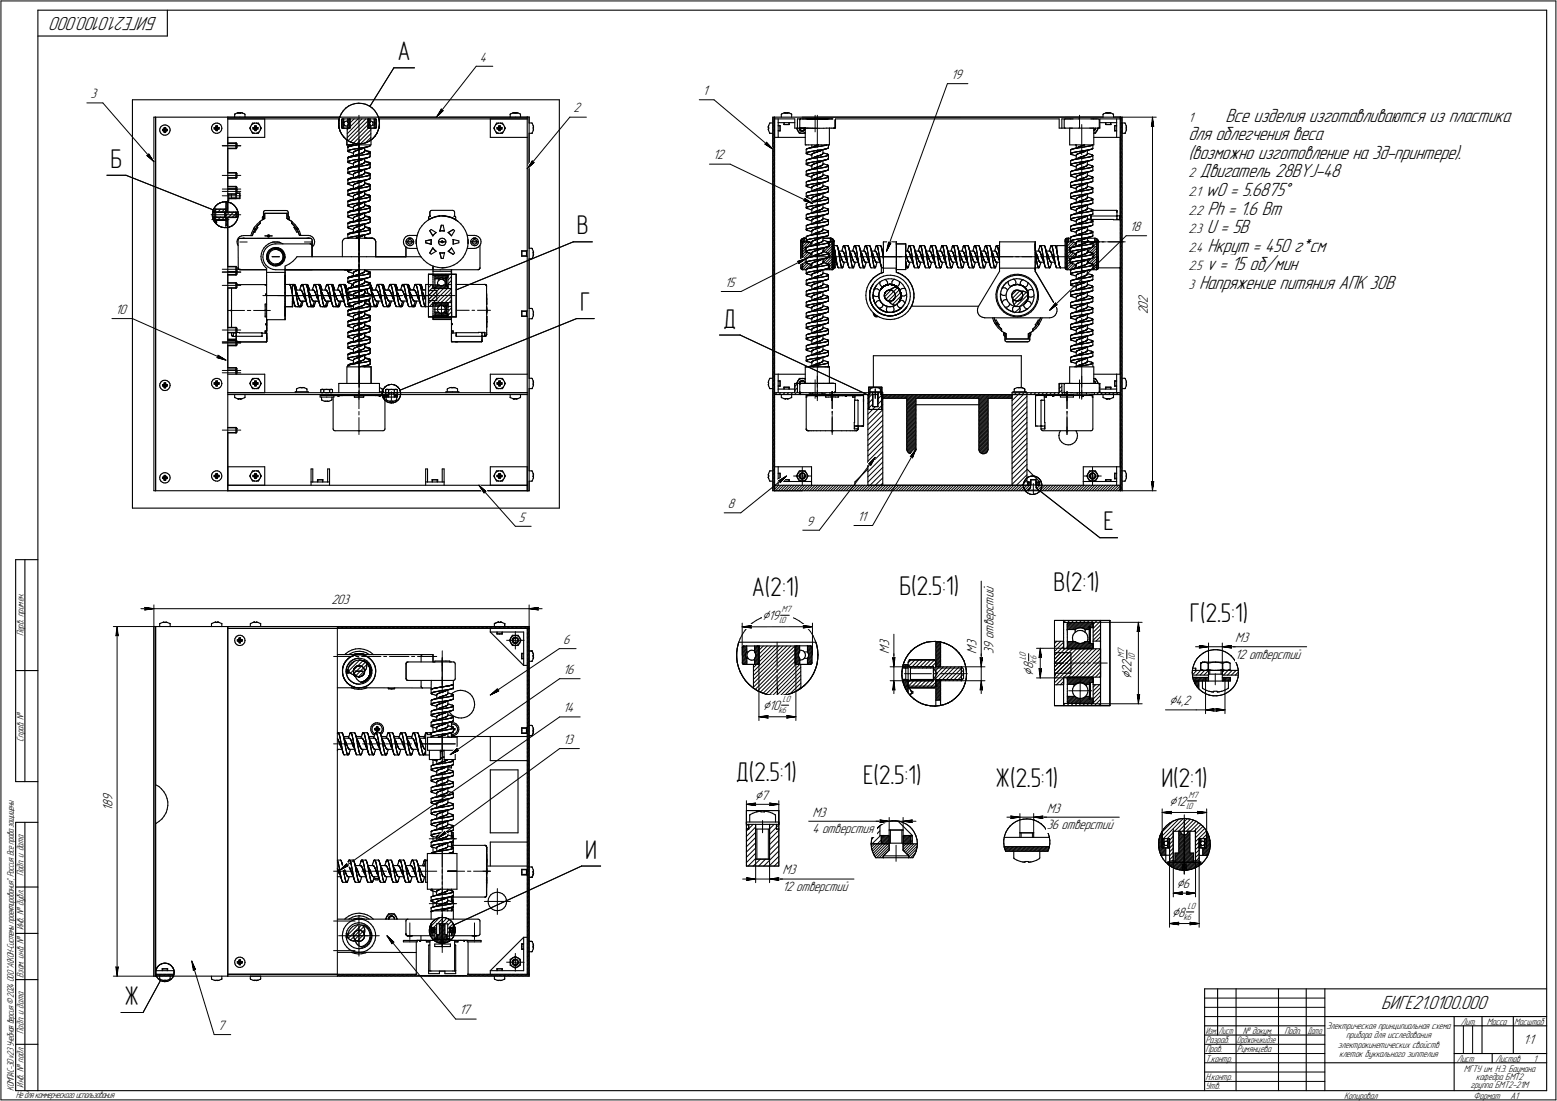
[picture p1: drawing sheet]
<svg xmlns="http://www.w3.org/2000/svg" width="842mm" height="595mm" viewBox="0 0 842 595" stroke-linecap="round" stroke-linejoin="round" font-family="sans-serif">
<defs><g id="words">
<g font-size="14.6">
<text x="215" y="33">А</text>
<text x="60" y="91">Б</text>
<text x="312" y="127">В</text>
<text x="314" y="168">Г</text>
<text x="391" y="177">Д</text>
<text x="597" y="287">Е</text>
<text x="407" y="322">А(2:1)</text>
<text x="487" y="322">Б(2.5:1)</text>
<text x="570" y="319">В(2:1)</text>
<text x="644" y="336">Г(2.5:1)</text>
<text x="398" y="422">Д(2.5:1)</text>
<text x="467" y="424">Е(2.5:1)</text>
<text x="538" y="426">Ж(2.5:1)</text>
<text x="628" y="425">И(2:1)</text>
<text x="317" y="464">И</text>
<text x="67" y="543">Ж</text>
</g>
<g font-size="10.9">
<text x="85" y="9" transform="rotate(-180 85 9)">БИГЕ21.0100.000</text>
<text x="663" y="66">Все изделия изготавливаются из пластика</text>
<text x="643" y="76">для облегчения веса</text>
<text x="643" y="86">(возможно изготовление на 3д-принтере).</text>
<text x="649" y="96">Двигатель 28BYJ-48</text>
<text x="652" y="106">w0 = 5.6875°</text>
<text x="653" y="116">Ph = 1.6 Вт</text>
<text x="653" y="126">U = 5В</text>
<text x="653" y="136">Hкрут = 450 г*см</text>
<text x="653" y="146">v = 15 об/мин</text>
<text x="649" y="156">Напряжение питяния АПК 30В</text>
<text x="747" y="546">БИГЕ21.0100.000</text>
</g>
<g font-size="8.5">
<text x="412" y="335">⌀19</text>
<text x="559" y="365" transform="rotate(-90 559 365)">⌀</text>
<text x="612" y="367" transform="rotate(-90 612 367)">⌀</text>
<text x="413" y="384">⌀10</text>
<text x="632" y="381">⌀4,2</text>
<text x="408" y="432">⌀7</text>
<text x="632" y="435">⌀12</text>
<text x="636" y="480">⌀6</text>
<text x="634" y="495">⌀8</text>
</g>
<g font-size="7.8">
<text x="260" y="33">4</text>
<text x="514" y="43">19</text>
<text x="49" y="53">3</text>
<text x="380" y="51">1</text>
<text x="310" y="61">2</text>
<text x="643" y="66">1</text>
<text x="386" y="86">12</text>
<text x="643" y="96">2</text>
<text x="643" y="106">2.1</text>
<text x="643" y="116">2.2</text>
<text x="611" y="125">18</text>
<text x="643" y="126">2.3</text>
<text x="643" y="136">2.4</text>
<text x="643" y="146">2.5</text>
<text x="392" y="155">15</text>
<text x="643" y="156">3</text>
<text x="621" y="167" transform="rotate(-90 621 167)">0</text>
<text x="621" y="164" transform="rotate(-90 621 164)">2</text>
<text x="63" y="170">10</text>
<text x="621" y="170" transform="rotate(-90 621 170)">2</text>
<text x="394" y="275">8</text>
<text x="281" y="282">5</text>
<text x="464" y="282">11</text>
<text x="436" y="284">9</text>
<text x="537" y="324" transform="rotate(-90 537 324)">и</text>
<text x="537" y="321" transform="rotate(-90 537 321)">й</text>
<text x="179" y="326">203</text>
<text x="537" y="327" transform="rotate(-90 537 327)">т</text>
<text x="537" y="336" transform="rotate(-90 537 336)">е</text>
<text x="537" y="333" transform="rotate(-90 537 333)">р</text>
<text x="537" y="330" transform="rotate(-90 537 330)">с</text>
<text x="537" y="339" transform="rotate(-90 537 339)">в</text>
<text x="537" y="345" transform="rotate(-90 537 345)">о</text>
<text x="537" y="343" transform="rotate(-90 537 343)">т</text>
<text x="668" y="347">M3</text>
<text x="305" y="348">6</text>
<text x="481" y="353" transform="rotate(-90 481 353)">M</text>
<text x="481" y="349" transform="rotate(-90 481 349)">3</text>
<text x="528" y="353" transform="rotate(-90 528 353)">M</text>
<text x="528" y="349" transform="rotate(-90 528 349)">3</text>
<text x="537" y="353" transform="rotate(-90 537 353)">3</text>
<text x="537" y="351" transform="rotate(-90 537 351)">9</text>
<text x="668" y="356">12 отверстий</text>
<text x="305" y="364">16</text>
<text x="559" y="362" transform="rotate(-90 559 362)">8</text>
<text x="612" y="361" transform="rotate(-90 612 361)">2</text>
<text x="612" y="364" transform="rotate(-90 612 364)">2</text>
<text x="305" y="385">14</text>
<text x="305" y="402">13</text>
<text x="61" y="436" transform="rotate(-90 61 436)">8</text>
<text x="61" y="433" transform="rotate(-90 61 433)">9</text>
<text x="61" y="438" transform="rotate(-90 61 438)">1</text>
<text x="439" y="441">M3</text>
<text x="566" y="439">M3</text>
<text x="566" y="448">36 отверстий</text>
<text x="439" y="450">4 отверстия</text>
<text x="423" y="473">M3</text>
<text x="423" y="482">12 отверстий</text>
<text x="248" y="548">17</text>
<text x="118" y="557">7</text>
<text x="824" y="565">1:1</text>
</g>
<g font-size="5.4">
<text x="13" y="344" transform="rotate(-90 13 344)">Перв. примен.</text>
<text x="13" y="401" transform="rotate(-90 13 401)">Справ. №</text>
<text x="13" y="474" transform="rotate(-90 13 474)">Подп. и дата</text>
<text x="13" y="503" transform="rotate(-90 13 503)">Инв. № дубл.</text>
<text x="13" y="529" transform="rotate(-90 13 529)">Взам. инв. №</text>
<text x="717" y="556">Электрическая принципиальная схема</text>
<text x="790" y="554">Лит.</text>
<text x="804" y="554">Масса</text>
<text x="819" y="554">Масштаб</text>
<text x="13" y="559" transform="rotate(-90 13 559)">Подп. и дата</text>
<text x="652" y="564">Разраб.</text>
<text x="672" y="559">№ докум.</text>
<text x="695" y="559">Подп.</text>
<text x="728" y="561">прибора для исследования</text>
<text x="652" y="569">Пров.</text>
<text x="669" y="569">Румянцева</text>
<text x="724" y="566">электрокинетических свойств</text>
<text x="652" y="574">Т.контр.</text>
<text x="724" y="571">клеток буккального эиптелия</text>
<text x="788" y="574">Лист</text>
<text x="809" y="574">Листов</text>
<text x="829" y="574">1</text>
<text x="792" y="579">МГТУ им. Н.Э. Баумана</text>
<text x="13" y="588" transform="rotate(-90 13 588)">Инв. № подл.</text>
<text x="652" y="584">Н.контр.</text>
<text x="798" y="584">кафедра БМТ2</text>
<text x="7" y="590" transform="rotate(-90 7 590)">КОМПАС-3Dv23Учебнаяверсия©2024ООО&quot;АСКОН-Системыпроектирования&quot;, Россия. Всеправазащищены.</text>
<text x="8" y="594">Недлякоммерческогоиспользования</text>
<text x="652" y="589">Утв.</text>
<text x="727" y="594">Копировал</text>
<text x="795" y="588">группа БМТ2-21М</text>
<text x="797" y="594">Формат</text>
<text x="817" y="594">A1</text>
</g>
<g font-size="5.3">
<text x="652" y="559">Изм.</text>
<text x="659" y="559">Лист</text>
<text x="669" y="564">Орджоникидзе</text>
<text x="707" y="559">Дата</text>
</g>
<g font-size="5.1">
<text x="423" y="331">M7</text>
<text x="421" y="337">l0</text>
<text x="608" y="353" transform="rotate(-90 608 353)">7</text>
<text x="555" y="355" transform="rotate(-90 555 355)">0</text>
<text x="555" y="357" transform="rotate(-90 555 357)">L</text>
<text x="561" y="357" transform="rotate(-90 561 357)">6</text>
<text x="561" y="359" transform="rotate(-90 561 359)">k</text>
<text x="608" y="356" transform="rotate(-90 608 356)">M</text>
<text x="614" y="356" transform="rotate(-90 614 356)">0</text>
<text x="614" y="357" transform="rotate(-90 614 357)">l</text>
<text x="423" y="380">L0</text>
<text x="421" y="385">k6</text>
<text x="643" y="431">M7</text>
<text x="642" y="437">l0</text>
<text x="642" y="491">L0</text>
<text x="640" y="497">k6</text>
</g>
</g></defs>
<g fill="#fff" stroke="#fff" stroke-width=".54">
<path d="M643 58h176zM643 58h176zM643 58h176zM643 58h176zM643 58h176zM643 58h176zM643 59h176zM643 59h176zM643 59h176zM643 59h176zM643 59h176zM643 59h176zM643 59h176zM643 59h176zM643 59h176zM643 59h176zM643 59h176zM643 59h176zM643 60h176zM643 60h176zM643 60h176zM643 60h176zM643 60h176zM643 60h176zM643 60h176zM643 60h176zM643 60h176zM643 60h176zM643 60h176zM643 60h176zM643 61h176zM643 61h176zM643 61h176zM643 61h176zM643 61h176zM643 61h176zM643 61h176zM643 61h176zM643 61h176zM643 61h176zM643 61h176zM643 61h176zM643 62h176zM643 62h176zM643 62h176zM643 62h176zM643 62h176zM643 62h176zM643 62h176zM643 62h176zM643 62h176zM643 62h176zM643 62h176zM643 62h176zM643 63h176zM643 63h176zM643 63h176zM643 63h176zM643 63h176zM643 63h176zM643 63h176zM643 63h176zM643 63h176zM643 63h176zM643 63h176zM643 63h176zM643 64h176zM643 64h176zM643 64h176zM643 64h176zM643 64h176zM643 64h176zM643 64h176zM643 64h176zM643 64h176zM643 64h176zM643 64h176zM643 65h176zM643 65h176zM643 65h176zM643 65h176zM643 65h176zM643 65h176zM643 65h176zM643 65h176zM643 65h176zM643 65h176zM643 65h176zM643 65h176zM643 66h176zM643 66h176zM643 66h176zM643 66h176zM643 66h176zM643 66h176zM643 66h176zM643 66h176zM643 66h176zM643 66h176zM643 66h176zM643 66h176zM643 67h176zM643 67h176zM643 67h176zM643 67h176zM643 67h176zM643 67h176zM643 67h176zM643 67h176zM643 67h176zM643 67h176zM643 67h176zM643 67h176zM643 68h176zM643 68h176zM643 68h176zM643 68h176zM643 68h176z"/>
<path d="M643 68h77zM643 68h77zM643 68h77zM643 68h77zM643 68h77zM643 68h77zM643 68h77zM643 69h77zM643 69h77zM643 69h77zM643 69h77zM643 69h77zM643 69h77zM643 69h77zM643 69h77zM643 69h77zM643 69h77zM643 69h77zM643 70h77zM643 70h77zM643 70h77zM643 70h77zM643 70h77zM643 70h77zM643 70h77zM643 70h77zM643 70h77zM643 70h77zM643 70h77zM643 70h77zM643 71h77zM643 71h77zM643 71h77zM643 71h77zM643 71h77zM643 71h77zM643 71h77zM643 71h77zM643 71h77zM643 71h77zM643 71h77zM643 71h77zM643 72h77zM643 72h77zM643 72h77zM643 72h77zM643 72h77zM643 72h77zM643 72h77zM643 72h77zM643 72h77zM643 72h77zM643 72h77zM643 72h77zM643 73h77zM643 73h77zM643 73h77zM643 73h77zM643 73h77zM643 73h77zM643 73h77zM643 73h77zM643 73h77zM643 73h77zM643 73h77zM643 73h77zM643 74h77zM643 74h77zM643 74h77zM643 74h77zM643 74h77zM643 74h77zM643 74h77zM643 74h77zM643 74h77zM643 74h77zM643 74h77zM643 75h77zM643 75h77zM643 75h77zM643 75h77zM643 75h77zM643 75h77zM643 75h77zM643 75h77zM643 75h77zM643 75h77zM643 75h77zM643 75h77zM643 76h77zM643 76h77zM643 76h77zM643 76h77zM643 76h77zM643 76h77zM643 76h77zM643 76h77zM643 76h77zM643 76h77zM643 76h77zM643 76h77zM643 77h77zM643 77h77zM643 77h77zM643 77h77zM643 77h77zM643 77h77zM643 77h77zM643 77h77zM643 77h77zM643 77h77zM643 77h77zM643 77h77zM643 78h77zM643 78h77zM643 78h77zM643 78h77zM643 78h77z"/>
<path d="M643 78h147zM643 78h147zM643 78h147zM643 78h147zM643 78h147zM643 78h147zM643 78h147zM643 79h147zM643 79h147zM643 79h147zM643 79h147zM643 79h147zM643 79h147zM643 79h147zM643 79h147zM643 79h147zM643 79h147zM643 79h147zM643 80h147zM643 80h147zM643 80h147zM643 80h147zM643 80h147zM643 80h147zM643 80h147zM643 80h147zM643 80h147zM643 80h147zM643 80h147zM643 80h147zM643 81h147zM643 81h147zM643 81h147zM643 81h147zM643 81h147zM643 81h147zM643 81h147zM643 81h147zM643 81h147zM643 81h147zM643 81h147zM643 81h147zM643 82h147zM643 82h147zM643 82h147zM643 82h147zM643 82h147zM643 82h147zM643 82h147zM643 82h147zM643 82h147zM643 82h147zM643 82h147zM643 82h147zM643 83h147zM643 83h147zM643 83h147zM643 83h147zM643 83h147zM643 83h147zM643 83h147zM643 83h147zM643 83h147zM643 83h147zM643 83h147zM643 83h147zM643 84h147zM643 84h147zM643 84h147zM643 84h147zM643 84h147zM643 84h147zM643 84h147zM643 84h147zM643 84h147zM643 84h147zM643 84h147zM643 84h147zM643 85h147zM643 85h147zM643 85h147zM643 85h147zM643 85h147zM643 85h147zM643 85h147zM643 85h147zM643 85h147zM643 85h147zM643 85h147zM643 86h147zM643 86h147zM643 86h147zM643 86h147zM643 86h147zM643 86h147zM643 86h147zM643 86h147zM643 86h147zM643 86h147zM643 86h147zM643 86h147zM643 87h147zM643 87h147zM643 87h147zM643 87h147zM643 87h147zM643 87h147zM643 87h147zM643 87h147zM643 87h147zM643 87h147zM643 87h147zM643 87h147zM643 88h147zM643 88h147zM643 88h147zM643 88h147zM643 88h147z"/>
<path d="M643 88h83zM643 88h83zM643 88h83zM643 88h83zM643 88h83zM643 88h83zM643 88h83zM643 89h83zM643 89h83zM643 89h83zM643 89h83zM643 89h83zM643 89h83zM643 89h83zM643 89h83zM643 89h83zM643 89h83zM643 89h83zM643 89h83zM643 90h83zM643 90h83zM643 90h83zM643 90h83zM643 90h83zM643 90h83zM643 90h83zM643 90h83zM643 90h83zM643 90h83zM643 90h83zM643 91h83zM643 91h83zM643 91h83zM643 91h83zM643 91h83zM643 91h83zM643 91h83zM643 91h83zM643 91h83zM643 91h83zM643 91h83zM643 91h83zM643 92h83zM643 92h83zM643 92h83zM643 92h83zM643 92h83zM643 92h83zM643 92h83zM643 92h83zM643 92h83zM643 92h83zM643 92h83zM643 92h83zM643 93h83zM643 93h83zM643 93h83zM643 93h83zM643 93h83zM643 93h83zM643 93h83zM643 93h83zM643 93h83zM643 93h83zM643 93h83zM643 93h83zM643 94h83zM643 94h83zM643 94h83zM643 94h83zM643 94h83zM643 94h83zM643 94h83zM643 94h83zM643 94h83zM643 94h83zM643 94h83zM643 94h83zM643 95h83zM643 95h83zM643 95h83zM643 95h83zM643 95h83zM643 95h83zM643 95h83zM643 95h83zM643 95h83zM643 95h83zM643 95h83zM643 96h83zM643 96h83zM643 96h83zM643 96h83zM643 96h83zM643 96h83zM643 96h83zM643 96h83zM643 96h83zM643 96h83zM643 96h83zM643 96h83zM643 97h83zM643 97h83zM643 97h83zM643 97h83zM643 97h83zM643 97h83zM643 97h83zM643 97h83zM643 97h83zM643 97h83zM643 97h83zM643 97h83zM643 98h83zM643 98h83zM643 98h83zM643 98h83zM643 98h83z"/>
<path d="M643 98h57zM643 98h57zM643 98h57zM643 98h57zM643 98h57zM643 98h57zM643 98h57zM643 99h57zM643 99h57zM643 99h57zM643 99h57zM643 99h57zM643 99h57zM643 99h57zM643 99h57zM643 99h57zM643 99h57zM643 99h57zM643 99h57zM643 100h57zM643 100h57zM643 100h57zM643 100h57zM643 100h57zM643 100h57zM643 100h57zM643 100h57zM643 100h57zM643 100h57zM643 100h57zM643 100h57zM643 101h57zM643 101h57zM643 101h57zM643 101h57zM643 101h57zM643 101h57zM643 101h57zM643 101h57zM643 101h57zM643 101h57zM643 101h57zM643 102h57zM643 102h57zM643 102h57zM643 102h57zM643 102h57zM643 102h57zM643 102h57zM643 102h57zM643 102h57zM643 102h57zM643 102h57zM643 102h57zM643 103h57zM643 103h57zM643 103h57zM643 103h57zM643 103h57zM643 103h57zM643 103h57zM643 103h57zM643 103h57zM643 103h57zM643 103h57zM643 103h57zM643 104h57zM643 104h57zM643 104h57zM643 104h57zM643 104h57zM643 104h57zM643 104h57zM643 104h57zM643 104h57zM643 104h57zM643 104h57zM643 104h57zM643 105h57zM643 105h57zM643 105h57zM643 105h57zM643 105h57zM643 105h57zM643 105h57zM643 105h57zM643 105h57zM643 105h57zM643 105h57zM643 105h57zM643 106h57zM643 106h57zM643 106h57zM643 106h57zM643 106h57zM643 106h57zM643 106h57zM643 106h57zM643 106h57zM643 106h57zM643 106h57zM643 107h57zM643 107h57zM643 107h57zM643 107h57zM643 107h57zM643 107h57zM643 107h57zM643 107h57zM643 107h57zM643 107h57zM643 107h57zM643 107h57zM643 108h57zM643 108h57zM643 108h57zM643 108h57zM643 108h57zM643 108h57zM643 108h57z"/>
<path d="M643 108h50zM643 108h50zM643 108h50zM643 108h50zM643 108h50zM643 109h50zM643 109h50zM643 109h50zM643 109h50zM643 109h50zM643 109h50zM643 109h50zM643 109h50zM643 109h50zM643 109h50zM643 109h50zM643 109h50zM643 110h50zM643 110h50zM643 110h50zM643 110h50zM643 110h50zM643 110h50zM643 110h50zM643 110h50zM643 110h50zM643 110h50zM643 110h50zM643 110h50zM643 111h50zM643 111h50zM643 111h50zM643 111h50zM643 111h50zM643 111h50zM643 111h50zM643 111h50zM643 111h50zM643 111h50zM643 111h50zM643 112h50zM643 112h50zM643 112h50zM643 112h50zM643 112h50zM643 112h50zM643 112h50zM643 112h50zM643 112h50zM643 112h50zM643 112h50zM643 112h50zM643 113h50zM643 113h50zM643 113h50zM643 113h50zM643 113h50zM643 113h50zM643 113h50zM643 113h50zM643 113h50zM643 113h50zM643 113h50zM643 113h50zM643 114h50zM643 114h50zM643 114h50zM643 114h50zM643 114h50zM643 114h50zM643 114h50zM643 114h50zM643 114h50zM643 114h50zM643 114h50zM643 114h50zM643 115h50zM643 115h50zM643 115h50zM643 115h50zM643 115h50zM643 115h50zM643 115h50zM643 115h50zM643 115h50zM643 115h50zM643 115h50zM643 115h50zM643 116h50zM643 116h50zM643 116h50zM643 116h50zM643 116h50zM643 116h50zM643 116h50zM643 116h50zM643 116h50zM643 116h50zM643 116h50zM643 117h50zM643 117h50zM643 117h50zM643 117h50zM643 117h50zM643 117h50zM643 117h50zM643 117h50zM643 117h50zM643 117h50zM643 117h50zM643 117h50zM643 118h50zM643 118h50zM643 118h50zM643 118h50zM643 118h50zM643 118h50zM643 118h50z"/>
<path d="M643 118h34zM643 118h34zM643 118h34zM643 118h34zM643 118h34zM643 119h34zM643 119h34zM643 119h34zM643 119h34zM643 119h34zM643 119h34zM643 119h34zM643 119h34zM643 119h34zM643 119h34zM643 119h34zM643 119h34zM643 120h34zM643 120h34zM643 120h34zM643 120h34zM643 120h34zM643 120h34zM643 120h34zM643 120h34zM643 120h34zM643 120h34zM643 120h34zM643 120h34zM643 121h34zM643 121h34zM643 121h34zM643 121h34zM643 121h34zM643 121h34zM643 121h34zM643 121h34zM643 121h34zM643 121h34zM643 121h34zM643 121h34zM643 122h34zM643 122h34zM643 122h34zM643 122h34zM643 122h34zM643 122h34zM643 122h34zM643 122h34zM643 122h34zM643 122h34zM643 122h34zM643 123h34zM643 123h34zM643 123h34zM643 123h34zM643 123h34zM643 123h34zM643 123h34zM643 123h34zM643 123h34zM643 123h34zM643 123h34zM643 123h34zM643 124h34zM643 124h34zM643 124h34zM643 124h34zM643 124h34zM643 124h34zM643 124h34zM643 124h34zM643 124h34zM643 124h34zM643 124h34zM643 124h34zM643 125h34zM643 125h34zM643 125h34zM643 125h34zM643 125h34zM643 125h34zM643 125h34zM643 125h34zM643 125h34zM643 125h34zM643 125h34zM643 125h34zM643 126h34zM643 126h34zM643 126h34zM643 126h34zM643 126h34zM643 126h34zM643 126h34zM643 126h34zM643 126h34zM643 126h34zM643 126h34zM643 126h34zM643 127h34zM643 127h34zM643 127h34zM643 127h34zM643 127h34zM643 127h34zM643 127h34zM643 127h34zM643 127h34zM643 127h34zM643 127h34zM643 128h34zM643 128h34zM643 128h34zM643 128h34zM643 128h34zM643 128h34zM643 128h34z"/>
<path d="M643 128h75zM643 128h75zM643 128h75zM643 128h75zM643 128h75zM643 129h75zM643 129h75zM643 129h75zM643 129h75zM643 129h75zM643 129h75zM643 129h75zM643 129h75zM643 129h75zM643 129h75zM643 129h75zM643 129h75zM643 130h75zM643 130h75zM643 130h75zM643 130h75zM643 130h75zM643 130h75zM643 130h75zM643 130h75zM643 130h75zM643 130h75zM643 130h75zM643 130h75zM643 131h75zM643 131h75zM643 131h75zM643 131h75zM643 131h75zM643 131h75zM643 131h75zM643 131h75zM643 131h75zM643 131h75zM643 131h75zM643 131h75zM643 132h75zM643 132h75zM643 132h75zM643 132h75zM643 132h75zM643 132h75zM643 132h75zM643 132h75zM643 132h75zM643 132h75zM643 132h75zM643 133h75zM643 133h75zM643 133h75zM643 133h75zM643 133h75zM643 133h75zM643 133h75zM643 133h75zM643 133h75zM643 133h75zM643 133h75zM643 133h75zM643 134h75zM643 134h75zM643 134h75zM643 134h75zM643 134h75zM643 134h75zM643 134h75zM643 134h75zM643 134h75zM643 134h75zM643 134h75zM643 134h75zM643 135h75zM643 135h75zM643 135h75zM643 135h75zM643 135h75zM643 135h75zM643 135h75zM643 135h75zM643 135h75zM643 135h75zM643 135h75zM643 135h75zM643 136h75zM643 136h75zM643 136h75zM643 136h75zM643 136h75zM643 136h75zM643 136h75zM643 136h75zM643 136h75zM643 136h75zM643 136h75zM643 136h75zM643 137h75zM643 137h75zM643 137h75zM643 137h75zM643 137h75zM643 137h75zM643 137h75zM643 137h75zM643 137h75zM643 137h75zM643 137h75zM643 137h75zM643 138h75zM643 138h75zM643 138h75zM643 138h75zM643 138h75zM643 138h75z"/>
<path d="M643 138h60zM643 138h60zM643 138h60zM643 138h60zM643 138h60zM643 139h60zM643 139h60zM643 139h60zM643 139h60zM643 139h60zM643 139h60zM643 139h60zM643 139h60zM643 139h60zM643 139h60zM643 139h60zM643 139h60zM643 140h60zM643 140h60zM643 140h60zM643 140h60zM643 140h60zM643 140h60zM643 140h60zM643 140h60zM643 140h60zM643 140h60zM643 140h60zM643 140h60zM643 141h60zM643 141h60zM643 141h60zM643 141h60zM643 141h60zM643 141h60zM643 141h60zM643 141h60zM643 141h60zM643 141h60zM643 141h60zM643 141h60zM643 142h60zM643 142h60zM643 142h60zM643 142h60zM643 142h60zM643 142h60zM643 142h60zM643 142h60zM643 142h60zM643 142h60zM643 142h60zM643 142h60zM643 143h60zM643 143h60zM643 143h60zM643 143h60zM643 143h60zM643 143h60zM643 143h60zM643 143h60zM643 143h60zM643 143h60zM643 143h60zM643 144h60zM643 144h60zM643 144h60zM643 144h60zM643 144h60zM643 144h60zM643 144h60zM643 144h60zM643 144h60zM643 144h60zM643 144h60zM643 144h60zM643 145h60zM643 145h60zM643 145h60zM643 145h60zM643 145h60zM643 145h60zM643 145h60zM643 145h60zM643 145h60zM643 145h60zM643 145h60zM643 145h60zM643 146h60zM643 146h60zM643 146h60zM643 146h60zM643 146h60zM643 146h60zM643 146h60zM643 146h60zM643 146h60zM643 146h60zM643 146h60zM643 146h60zM643 147h60zM643 147h60zM643 147h60zM643 147h60zM643 147h60zM643 147h60zM643 147h60zM643 147h60zM643 147h60zM643 147h60zM643 147h60zM643 147h60zM643 148h60zM643 148h60zM643 148h60zM643 148h60zM643 148h60zM643 148h60z"/>
<path d="M643 148h113zM643 148h113zM643 148h113zM643 148h113zM643 148h113zM643 149h113zM643 149h113zM643 149h113zM643 149h113zM643 149h113zM643 149h113zM643 149h113zM643 149h113zM643 149h113zM643 149h113zM643 149h113zM643 149h113zM643 150h113zM643 150h113zM643 150h113zM643 150h113zM643 150h113zM643 150h113zM643 150h113zM643 150h113zM643 150h113zM643 150h113zM643 150h113zM643 150h113zM643 151h113zM643 151h113zM643 151h113zM643 151h113zM643 151h113zM643 151h113zM643 151h113zM643 151h113zM643 151h113zM643 151h113zM643 151h113zM643 151h113zM643 152h113zM643 152h113zM643 152h113zM643 152h113zM643 152h113zM643 152h113zM643 152h113zM643 152h113zM643 152h113zM643 152h113zM643 152h113zM643 152h113zM643 153h113zM643 153h113zM643 153h113zM643 153h113zM643 153h113zM643 153h113zM643 153h113zM643 153h113zM643 153h113zM643 153h113zM643 153h113zM643 154h113zM643 154h113zM643 154h113zM643 154h113zM643 154h113zM643 154h113zM643 154h113zM643 154h113zM643 154h113zM643 154h113zM643 154h113zM643 154h113zM643 155h113zM643 155h113zM643 155h113zM643 155h113zM643 155h113zM643 155h113zM643 155h113zM643 155h113zM643 155h113zM643 155h113zM643 155h113zM643 155h113zM643 156h113zM643 156h113zM643 156h113zM643 156h113zM643 156h113zM643 156h113zM643 156h113zM643 156h113zM643 156h113zM643 156h113zM643 156h113zM643 156h113zM643 157h113zM643 157h113zM643 157h113zM643 157h113zM643 157h113zM643 157h113zM643 157h113zM643 157h113zM643 157h113zM643 157h113zM643 157h113zM643 157h113zM643 158h113zM643 158h113zM643 158h113zM643 158h113zM643 158h113zM643 158h113z"/>
<path d="M643 158h16zM643 158h16zM643 158h16zM643 158h16zM643 158h16zM643 158h16zM643 159h16zM643 159h16zM643 159h16zM643 159h16zM643 159h16zM643 159h16zM643 159h16zM643 159h16zM643 159h16zM643 159h16zM643 159h16zM643 160h16zM643 160h16zM643 160h16zM643 160h16zM643 160h16zM643 160h16zM643 160h16zM643 160h16zM643 160h16zM643 160h16zM643 160h16zM643 160h16zM643 161h16zM643 161h16zM643 161h16zM643 161h16zM643 161h16zM643 161h16zM643 161h16zM643 161h16zM643 161h16zM643 161h16zM643 161h16zM643 161h16zM643 162h16zM643 162h16zM643 162h16zM643 162h16zM643 162h16zM643 162h16zM643 162h16zM643 162h16zM643 162h16zM643 162h16zM643 162h16zM643 162h16zM643 163h16zM643 163h16zM643 163h16zM643 163h16zM643 163h16zM643 163h16zM643 163h16zM643 163h16zM643 163h16zM643 163h16zM643 163h16zM643 163h16zM643 164h16zM643 164h16zM643 164h16zM643 164h16zM643 164h16zM643 164h16zM643 164h16zM643 164h16zM643 164h16zM643 164h16zM643 164h16zM643 165h16zM643 165h16zM643 165h16zM643 165h16zM643 165h16zM643 165h16zM643 165h16zM643 165h16zM643 165h16zM643 165h16zM643 165h16zM643 165h16zM643 166h16zM643 166h16zM643 166h16zM643 166h16zM643 166h16zM643 166h16zM643 166h16zM643 166h16zM643 166h16zM643 166h16zM643 166h16zM643 166h16zM643 167h16zM643 167h16zM643 167h16zM643 167h16zM643 167h16zM643 167h16zM643 167h16zM643 167h16zM643 167h16zM643 167h16zM643 167h16zM643 167h16zM643 168h16zM643 168h16zM643 168h16zM643 168h16zM643 168h16zM643 168h16zM643 168h16zM643 168h16zM643 168h16zM643 168h16zM643 168h16zM643 168h16zM643 169h16zM643 169h16zM643 169h16zM643 169h16zM643 169h16zM643 169h16zM643 169h16zM643 169h16zM643 169h16zM643 169h16zM643 169h16zM643 170h16zM643 170h16zM643 170h16zM643 170h16zM643 170h16zM643 170h16zM643 170h16zM643 170h16zM643 170h16zM643 170h16zM643 170h16zM643 170h16zM643 171h16zM643 171h16zM643 171h16zM643 171h16zM643 171h16zM643 171h16zM643 171h16zM643 171h16zM643 171h16zM643 171h16zM643 171h16zM643 171h16zM643 172h16zM643 172h16zM643 172h16zM643 172h16zM643 172h16zM643 172h16zM643 172h16zM643 172h16zM643 172h16zM643 172h16z"/>
<path d="M215 21h7zM215 22h7zM215 22h7zM215 22h7zM215 22h7zM215 22h7zM215 22h7zM215 22h7zM215 22h7zM215 22h7zM215 22h7zM215 22h7zM215 22h7zM215 23h7zM215 23h7zM215 23h7zM215 23h7zM215 23h7zM215 23h7zM215 23h7zM215 23h7zM215 23h7zM215 23h7zM215 23h7zM215 23h7zM215 24h7zM215 24h7zM215 24h7zM215 24h7zM215 24h7zM215 24h7zM215 24h7zM215 24h7zM215 24h7zM215 24h7zM215 24h7zM215 24h7zM215 25h7zM215 25h7zM215 25h7zM215 25h7zM215 25h7zM215 25h7zM215 25h7zM215 25h7zM215 25h7zM215 25h7zM215 25h7zM215 25h7zM215 26h7zM215 26h7zM215 26h7zM215 26h7zM215 26h7zM215 26h7zM215 26h7zM215 26h7zM215 26h7zM215 26h7zM215 26h7zM215 27h7zM215 27h7zM215 27h7zM215 27h7zM215 27h7zM215 27h7zM215 27h7zM215 27h7zM215 27h7zM215 27h7zM215 27h7zM215 27h7zM215 28h7zM215 28h7zM215 28h7zM215 28h7zM215 28h7zM215 28h7zM215 28h7zM215 28h7zM215 28h7zM215 28h7zM215 28h7zM215 28h7zM215 29h7zM215 29h7zM215 29h7zM215 29h7zM215 29h7zM215 29h7zM215 29h7zM215 29h7zM215 29h7zM215 29h7zM215 29h7zM215 29h7zM215 30h7zM215 30h7zM215 30h7zM215 30h7zM215 30h7zM215 30h7zM215 30h7zM215 30h7zM215 30h7zM215 30h7zM215 30h7zM215 30h7zM215 31h7zM215 31h7zM215 31h7zM215 31h7zM215 31h7zM215 31h7zM215 31h7zM215 31h7zM215 31h7zM215 31h7zM215 31h7zM215 31h7zM215 32h7zM215 32h7zM215 32h7zM215 32h7zM215 32h7zM215 32h7zM215 32h7zM215 32h7zM215 32h7zM215 32h7zM215 32h7zM215 33h7zM215 33h7zM215 33h7zM215 33h7zM215 33h7zM215 33h7zM215 33h7zM215 33h7zM215 33h7zM215 33h7zM215 33h7zM215 33h7zM215 34h7zM215 34h7zM215 34h7zM215 34h7zM215 34h7zM215 34h7zM215 34h7zM215 34h7zM215 34h7zM215 34h7zM215 34h7zM215 34h7zM215 35h7zM215 35h7zM215 35h7zM215 35h7zM215 35h7zM215 35h7zM215 35h7zM215 35h7zM215 35h7zM215 35h7zM215 35h7zM215 35h7zM215 36h7z"/>
<path d="M60 80h6zM60 80h6zM60 80h6zM60 80h6zM60 80h6zM60 80h6zM60 80h6zM60 80h6zM60 80h6zM60 80h6zM60 80h6zM60 80h6zM60 81h6zM60 81h6zM60 81h6zM60 81h6zM60 81h6zM60 81h6zM60 81h6zM60 81h6zM60 81h6zM60 81h6zM60 81h6zM60 81h6zM60 82h6zM60 82h6zM60 82h6zM60 82h6zM60 82h6zM60 82h6zM60 82h6zM60 82h6zM60 82h6zM60 82h6zM60 82h6zM60 82h6zM60 83h6zM60 83h6zM60 83h6zM60 83h6zM60 83h6zM60 83h6zM60 83h6zM60 83h6zM60 83h6zM60 83h6zM60 83h6zM60 83h6zM60 84h6zM60 84h6zM60 84h6zM60 84h6zM60 84h6zM60 84h6zM60 84h6zM60 84h6zM60 84h6zM60 84h6zM60 84h6zM60 84h6zM60 85h6zM60 85h6zM60 85h6zM60 85h6zM60 85h6zM60 85h6zM60 85h6zM60 85h6zM60 85h6zM60 85h6zM60 85h6zM60 86h6zM60 86h6zM60 86h6zM60 86h6zM60 86h6zM60 86h6zM60 86h6zM60 86h6zM60 86h6zM60 86h6zM60 86h6zM60 86h6zM60 87h6zM60 87h6zM60 87h6zM60 87h6zM60 87h6zM60 87h6zM60 87h6zM60 87h6zM60 87h6zM60 87h6zM60 87h6zM60 87h6zM60 88h6zM60 88h6zM60 88h6zM60 88h6zM60 88h6zM60 88h6zM60 88h6zM60 88h6zM60 88h6zM60 88h6zM60 88h6zM60 88h6zM60 89h6zM60 89h6zM60 89h6zM60 89h6zM60 89h6zM60 89h6zM60 89h6zM60 89h6zM60 89h6zM60 89h6zM60 89h6zM60 89h6zM60 90h6zM60 90h6zM60 90h6zM60 90h6zM60 90h6zM60 90h6zM60 90h6zM60 90h6zM60 90h6zM60 90h6zM60 90h6zM60 91h6zM60 91h6zM60 91h6zM60 91h6zM60 91h6zM60 91h6zM60 91h6zM60 91h6zM60 91h6zM60 91h6zM60 91h6zM60 91h6zM60 92h6zM60 92h6zM60 92h6zM60 92h6zM60 92h6zM60 92h6zM60 92h6zM60 92h6zM60 92h6zM60 92h6zM60 92h6zM60 92h6zM60 93h6zM60 93h6zM60 93h6zM60 93h6zM60 93h6zM60 93h6zM60 93h6zM60 93h6zM60 93h6zM60 93h6zM60 93h6zM60 93h6zM60 94h6zM60 94h6z"/>
<path d="M312 115h6zM312 116h6zM312 116h6zM312 116h6zM312 116h6zM312 116h6zM312 116h6zM312 116h6zM312 116h6zM312 116h6zM312 116h6zM312 116h6zM312 117h6zM312 117h6zM312 117h6zM312 117h6zM312 117h6zM312 117h6zM312 117h6zM312 117h6zM312 117h6zM312 117h6zM312 117h6zM312 117h6zM312 118h6zM312 118h6zM312 118h6zM312 118h6zM312 118h6zM312 118h6zM312 118h6zM312 118h6zM312 118h6zM312 118h6zM312 118h6zM312 118h6zM312 119h6zM312 119h6zM312 119h6zM312 119h6zM312 119h6zM312 119h6zM312 119h6zM312 119h6zM312 119h6zM312 119h6zM312 119h6zM312 119h6zM312 120h6zM312 120h6zM312 120h6zM312 120h6zM312 120h6zM312 120h6zM312 120h6zM312 120h6zM312 120h6zM312 120h6zM312 120h6zM312 120h6zM312 121h6zM312 121h6zM312 121h6zM312 121h6zM312 121h6zM312 121h6zM312 121h6zM312 121h6zM312 121h6zM312 121h6zM312 121h6zM312 121h6zM312 122h6zM312 122h6zM312 122h6zM312 122h6zM312 122h6zM312 122h6zM312 122h6zM312 122h6zM312 122h6zM312 122h6zM312 122h6zM312 123h6zM312 123h6zM312 123h6zM312 123h6zM312 123h6zM312 123h6zM312 123h6zM312 123h6zM312 123h6zM312 123h6zM312 123h6zM312 123h6zM312 124h6zM312 124h6zM312 124h6zM312 124h6zM312 124h6zM312 124h6zM312 124h6zM312 124h6zM312 124h6zM312 124h6zM312 124h6zM312 124h6zM312 125h6zM312 125h6zM312 125h6zM312 125h6zM312 125h6zM312 125h6zM312 125h6zM312 125h6zM312 125h6zM312 125h6zM312 125h6zM312 125h6zM312 126h6zM312 126h6zM312 126h6zM312 126h6zM312 126h6zM312 126h6zM312 126h6zM312 126h6zM312 126h6zM312 126h6zM312 126h6zM312 126h6zM312 127h6zM312 127h6zM312 127h6zM312 127h6zM312 127h6zM312 127h6zM312 127h6zM312 127h6zM312 127h6zM312 127h6zM312 127h6zM312 128h6zM312 128h6zM312 128h6zM312 128h6zM312 128h6zM312 128h6zM312 128h6zM312 128h6zM312 128h6zM312 128h6zM312 128h6zM312 128h6zM312 129h6zM312 129h6zM312 129h6zM312 129h6zM312 129h6zM312 129h6zM312 129h6zM312 129h6zM312 129h6zM312 129h6zM312 129h6zM312 129h6zM312 130h6zM312 130h6z"/>
<path d="M314 157h5zM314 157h5zM314 157h5zM314 157h5zM314 157h5zM314 157h5zM314 157h5zM314 158h5zM314 158h5zM314 158h5zM314 158h5zM314 158h5zM314 158h5zM314 158h5zM314 158h5zM314 158h5zM314 158h5zM314 158h5zM314 158h5zM314 159h5zM314 159h5zM314 159h5zM314 159h5zM314 159h5zM314 159h5zM314 159h5zM314 159h5zM314 159h5zM314 159h5zM314 159h5zM314 160h5zM314 160h5zM314 160h5zM314 160h5zM314 160h5zM314 160h5zM314 160h5zM314 160h5zM314 160h5zM314 160h5zM314 160h5zM314 160h5zM314 161h5zM314 161h5zM314 161h5zM314 161h5zM314 161h5zM314 161h5zM314 161h5zM314 161h5zM314 161h5zM314 161h5zM314 161h5zM314 161h5zM314 162h5zM314 162h5zM314 162h5zM314 162h5zM314 162h5zM314 162h5zM314 162h5zM314 162h5zM314 162h5zM314 162h5zM314 162h5zM314 162h5zM314 163h5zM314 163h5zM314 163h5zM314 163h5zM314 163h5zM314 163h5zM314 163h5zM314 163h5zM314 163h5zM314 163h5zM314 163h5zM314 163h5zM314 164h5zM314 164h5zM314 164h5zM314 164h5zM314 164h5zM314 164h5zM314 164h5zM314 164h5zM314 164h5zM314 164h5zM314 164h5zM314 165h5zM314 165h5zM314 165h5zM314 165h5zM314 165h5zM314 165h5zM314 165h5zM314 165h5zM314 165h5zM314 165h5zM314 165h5zM314 165h5zM314 166h5zM314 166h5zM314 166h5zM314 166h5zM314 166h5zM314 166h5zM314 166h5zM314 166h5zM314 166h5zM314 166h5zM314 166h5zM314 166h5zM314 167h5zM314 167h5zM314 167h5zM314 167h5zM314 167h5zM314 167h5zM314 167h5zM314 167h5zM314 167h5zM314 167h5zM314 167h5zM314 167h5zM314 168h5zM314 168h5zM314 168h5zM314 168h5zM314 168h5zM314 168h5zM314 168h5zM314 168h5zM314 168h5zM314 168h5zM314 168h5zM314 168h5zM314 169h5zM314 169h5zM314 169h5zM314 169h5zM314 169h5zM314 169h5zM314 169h5zM314 169h5zM314 169h5zM314 169h5zM314 169h5zM314 170h5zM314 170h5zM314 170h5zM314 170h5zM314 170h5zM314 170h5zM314 170h5zM314 170h5zM314 170h5zM314 170h5zM314 170h5zM314 170h5zM314 171h5zM314 171h5zM314 171h5zM314 171h5zM314 171h5zM314 171h5zM314 171h5zM314 171h5zM314 171h5z"/>
<path d="M310 55h5zM310 55h5zM310 55h5zM310 55h5zM310 55h5zM310 56h5zM310 56h5zM310 56h5zM310 56h5zM310 56h5zM310 56h5zM310 56h5zM310 56h5zM310 56h5zM310 56h5zM310 56h5zM310 56h5zM310 57h5zM310 57h5zM310 57h5zM310 57h5zM310 57h5zM310 57h5zM310 57h5zM310 57h5zM310 57h5zM310 57h5zM310 57h5zM310 57h5zM310 58h5zM310 58h5zM310 58h5zM310 58h5zM310 58h5zM310 58h5zM310 58h5zM310 58h5zM310 58h5zM310 58h5zM310 58h5zM310 59h5zM310 59h5zM310 59h5zM310 59h5zM310 59h5zM310 59h5zM310 59h5zM310 59h5zM310 59h5zM310 59h5zM310 59h5zM310 59h5zM310 60h5zM310 60h5zM310 60h5zM310 60h5zM310 60h5zM310 60h5zM310 60h5zM310 60h5zM310 60h5zM310 60h5zM310 60h5zM310 60h5zM310 61h5zM310 61h5zM310 61h5zM310 61h5zM310 61h5zM310 61h5zM310 61h5zM310 61h5zM310 61h5zM310 61h5zM310 61h5zM310 61h5zM310 62h5zM310 62h5zM310 62h5zM310 62h5zM310 62h5zM310 62h5zM310 62h5zM310 62h5zM310 62h5z"/>
<path d="M287 87h1zM287 87h1zM287 87h2zM287 87h2zM287 87h2zM287 87h2zM287 87h2zM287 87h2zM287 87h2zM287 87h2zM287 87h2zM287 88h2zM287 88h3zM287 88h3zM287 88h3zM287 88h2zM287 88h2zM287 88h2zM287 88h2zM287 88h2zM286 88h3zM286 88h3zM286 88h3zM286 89h3zM286 89h3zM286 89h3zM286 89h3zM286 89h2zM286 89h2zM286 89h2zM286 89h2zM286 89h2zM286 89h2zM286 89h2zM286 89h2zM286 90h2zM286 90h2zM286 90h2zM286 90h2zM286 90h1zM286 90h1zM286 90h1zM285 90h2zM285 90h2zM285 90h2zM285 90h2zM285 91h2zM285 91h1zM285 91h1zM285 91h1zM285 91h1zM285 91h1z"/>
<path d="M49 47h5zM49 48h5zM49 48h5zM49 48h5zM49 48h5zM49 48h5zM49 48h5zM49 48h5zM49 48h5zM49 48h5zM49 48h5zM49 48h5zM49 49h5zM49 49h5zM49 49h5zM49 49h5zM49 49h5zM49 49h5zM49 49h5zM49 49h5zM49 49h5zM49 49h5zM49 49h5zM49 49h5zM49 50h5zM49 50h5zM49 50h5zM49 50h5zM49 50h5zM49 50h5zM49 50h5zM49 50h5zM49 50h5zM49 50h5zM49 50h5zM49 50h5zM49 51h5zM49 51h5zM49 51h5zM49 51h5zM49 51h5zM49 51h5zM49 51h5zM49 51h5zM49 51h5zM49 51h5zM49 51h5zM49 51h5zM49 52h5zM49 52h5zM49 52h5zM49 52h5zM49 52h5zM49 52h5zM49 52h5zM49 52h5zM49 52h5zM49 52h5zM49 52h5zM49 52h5zM49 53h5zM49 53h5zM49 53h5zM49 53h5zM49 53h5zM49 53h5zM49 53h5zM49 53h5zM49 53h5zM49 53h5zM49 53h5zM49 54h5zM49 54h5zM49 54h5zM49 54h5zM49 54h5zM49 54h5zM49 54h5zM49 54h5zM49 54h5zM49 54h5zM49 54h5zM49 54h5zM49 55h5z"/>
<path d="M80 83h1zM80 83h1zM80 83h1zM80 83h1zM80 83h1zM80 83h1zM80 83h1zM80 83h1zM79 83h2zM79 83h2zM79 84h2zM79 84h2zM79 84h2zM79 84h2zM79 84h3zM79 84h3zM79 84h3zM79 84h3zM79 84h3zM79 84h3zM79 84h3zM79 84h3zM79 85h3zM79 85h3zM80 85h2zM80 85h2zM80 85h2zM80 85h2zM80 85h2zM80 85h2zM80 85h2zM80 85h2zM80 85h2zM80 86h3zM80 86h3zM81 86h2zM81 86h2zM81 86h2zM81 86h2zM81 86h2zM81 86h2zM81 86h2zM81 86h2zM81 86h2zM81 86h2zM81 87h2zM82 87h1zM82 87h1zM82 87h1zM82 87h1zM82 87h1z"/>
<path d="M260 28h5zM260 28h5zM260 28h5zM260 28h5zM260 28h5zM260 28h5zM260 28h5zM260 28h5zM260 28h5zM260 28h5zM260 29h5zM260 29h5zM260 29h5zM260 29h5zM260 29h5zM260 29h5zM260 29h5zM260 29h5zM260 29h5zM260 29h5zM260 29h5zM260 29h5zM260 30h5zM260 30h5zM260 30h5zM260 30h5zM260 30h5zM260 30h5zM260 30h5zM260 30h5zM260 30h5zM260 30h5zM260 30h5zM260 30h5zM260 31h5zM260 31h5zM260 31h5zM260 31h5zM260 31h5zM260 31h5zM260 31h5zM260 31h5zM260 31h5zM260 31h5zM260 31h5zM260 31h5zM260 32h5zM260 32h5zM260 32h5zM260 32h5zM260 32h5zM260 32h5zM260 32h5zM260 32h5zM260 32h5zM260 32h5zM260 32h5zM260 33h5zM260 33h5zM260 33h5zM260 33h5zM260 33h5zM260 33h5zM260 33h5zM260 33h5zM260 33h5zM260 33h5zM260 33h5zM260 33h5zM260 34h5zM260 34h5zM260 34h5zM260 34h5zM260 34h5zM260 34h5zM260 34h5zM260 34h5zM260 34h5zM260 34h5zM260 34h5zM260 34h5zM260 35h5zM260 35h5zM260 35h5z"/>
<path d="M238 58h1zM238 59h1zM238 59h1zM238 59h1zM238 59h1zM238 59h1zM238 59h1zM238 59h2zM238 59h2zM238 59h2zM238 59h2zM238 59h2zM238 59h2zM238 60h2zM238 60h2zM238 60h2zM238 60h2zM238 60h2zM238 60h2zM237 60h3zM237 60h3zM237 60h3zM237 60h3zM237 60h3zM237 60h3zM237 61h3zM237 61h3zM237 61h2zM237 61h2zM237 61h2zM237 61h2zM237 61h2zM237 61h2zM237 61h2zM237 61h2zM237 61h2zM237 61h2zM237 62h2zM237 62h2zM237 62h1zM237 62h1zM237 62h1zM237 62h1zM236 62h2zM236 62h2zM236 62h2zM236 62h2zM236 62h2zM236 62h1zM236 63h1zM236 63h1zM236 63h1zM236 63h1zM236 63h1zM236 63h1z"/>
<path d="M281 276h4zM281 276h4zM281 277h4zM281 277h4zM281 277h4zM281 277h4zM281 277h4zM281 277h4zM281 277h4zM281 277h4zM281 277h4zM281 277h4zM281 277h4zM281 277h4zM281 278h4zM281 278h4zM281 278h4zM281 278h4zM281 278h4zM281 278h4zM281 278h4zM281 278h4zM281 278h4zM281 278h4zM281 278h4zM281 278h4zM281 279h4zM281 279h4zM281 279h4zM281 279h4zM281 279h4zM281 279h4zM281 279h4zM281 279h4zM281 279h4zM281 279h4zM281 279h4zM281 279h4zM281 280h4zM281 280h4zM281 280h4zM281 280h4zM281 280h4zM281 280h4zM281 280h4zM281 280h4zM281 280h4zM281 280h4zM281 280h4zM281 281h4zM281 281h4zM281 281h4zM281 281h4zM281 281h4zM281 281h4zM281 281h4zM281 281h4zM281 281h4zM281 281h4zM281 281h4zM281 281h4zM281 282h4zM281 282h4zM281 282h4zM281 282h4zM281 282h4zM281 282h4zM281 282h4zM281 282h4zM281 282h4zM281 282h4zM281 282h4zM281 282h4zM281 283h4zM281 283h4zM281 283h4zM281 283h4zM281 283h4zM281 283h4zM281 283h4zM281 283h4zM281 283h4zM281 283h4zM281 283h4z"/>
<path d="M259 263h1zM259 263h1zM259 263h1zM259 263h1zM259 263h1zM259 263h1zM259 263h2zM259 263h2zM259 263h2zM259 263h2zM259 263h2zM259 263h2zM259 264h2zM260 264h1zM260 264h1zM260 264h2zM260 264h2zM260 264h2zM260 264h2zM260 264h2zM260 264h2zM260 264h2zM260 264h2zM260 264h2zM260 265h2zM260 265h3zM260 265h3zM260 265h3zM260 265h3zM260 265h3zM260 265h3zM260 265h3zM260 265h3zM261 265h2zM261 265h2zM261 266h2zM261 266h3zM261 266h2zM261 266h2zM261 266h2zM261 266h2zM261 266h2zM261 266h2zM261 266h2zM261 266h2zM261 266h2zM261 266h2zM261 267h1zM261 267h1zM261 267h1zM261 267h1z"/>
<path d="M63 164h7zM63 164h7zM63 164h7zM63 164h7zM63 164h7zM63 165h7zM63 165h7zM63 165h7zM63 165h7zM63 165h7zM63 165h7zM63 165h7zM63 165h7zM63 165h7zM63 165h7zM63 165h7zM63 165h7zM63 166h7zM63 166h7zM63 166h7zM63 166h7zM63 166h7zM63 166h7zM63 166h7zM63 166h7zM63 166h7zM63 166h7zM63 166h7zM63 166h7zM63 167h7zM63 167h7zM63 167h7zM63 167h7zM63 167h7zM63 167h7zM63 167h7zM63 167h7zM63 167h7zM63 167h7zM63 167h7zM63 167h7zM63 168h7zM63 168h7zM63 168h7zM63 168h7zM63 168h7zM63 168h7zM63 168h7zM63 168h7zM63 168h7zM63 168h7zM63 168h7zM63 168h7zM63 169h7zM63 169h7zM63 169h7zM63 169h7zM63 169h7zM63 169h7zM63 169h7zM63 169h7zM63 169h7zM63 169h7zM63 169h7zM63 170h7zM63 170h7zM63 170h7zM63 170h7zM63 170h7zM63 170h7zM63 170h7zM63 170h7zM63 170h7zM63 170h7zM63 170h7zM63 170h7zM63 171h7zM63 171h7zM63 171h7zM63 171h7zM63 171h7zM63 171h7zM63 171h7zM63 171h7z"/>
<path d="M118 192h1zM117 192h2zM117 192h2zM117 192h2zM117 192h2zM117 192h2zM117 192h2zM117 192h3zM117 193h3zM117 193h3zM117 193h3zM117 193h3zM117 193h3zM117 193h3zM117 193h4zM117 193h4zM117 193h4zM117 193h4zM117 193h4zM117 193h4zM117 194h4zM117 194h4zM117 194h4zM118 194h3zM118 194h3zM118 194h4zM118 194h4zM119 194h3zM119 194h3zM119 194h3zM119 194h3zM120 194h2zM120 195h2z"/>
<path d="M179 321h11zM179 321h11zM179 321h11zM179 321h11zM179 321h11zM179 321h11zM179 321h11zM179 321h11zM179 322h11zM179 322h11zM179 322h11zM179 322h11zM179 322h11zM179 322h11zM179 322h11zM179 322h11zM179 322h11zM179 322h11zM179 322h11zM179 322h11zM179 323h11zM179 323h11zM179 323h11zM179 323h11zM179 323h11zM179 323h11zM179 323h11zM179 323h11zM179 323h11zM179 323h11zM179 323h11zM179 324h11zM179 324h11zM179 324h11zM179 324h11zM179 324h11zM179 324h11zM179 324h11zM179 324h11zM179 324h11zM179 324h11zM179 324h11zM179 324h11zM179 325h11zM179 325h11zM179 325h11zM179 325h11zM179 325h11zM179 325h11zM179 325h11zM179 325h11zM179 325h11zM179 325h11zM179 325h11zM179 325h11zM179 326h11zM179 326h11zM179 326h11zM179 326h11zM179 326h11zM179 326h11zM179 326h11zM179 326h11zM179 326h11zM179 326h11zM179 326h11zM179 326h11zM179 327h11zM179 327h11zM179 327h11zM179 327h11zM179 327h11zM179 327h11zM179 327h11zM179 327h11zM179 327h11zM179 327h11zM179 327h11zM179 327h11zM179 328h11zM179 328h11zM179 328h11zM179 328h11zM179 328h11z"/>
<path d="M78 328h1zM78 328h2zM78 328h2zM78 328h3zM78 328h3zM78 328h4zM78 328h4zM78 329h4zM78 329h4zM78 329h4zM78 329h5zM78 329h5zM78 329h5zM78 329h5zM78 329h5zM78 329h5zM78 329h5zM78 329h4zM78 329h4zM78 330h4zM78 330h4zM78 330h4zM78 330h3zM78 330h3zM78 330h2zM78 330h1z"/>
<path d="M291 328h1zM290 328h2zM290 328h2zM289 328h3zM289 328h3zM288 328h4zM288 328h4zM288 328h4zM287 329h5zM287 329h5zM287 329h5zM287 329h5zM287 329h5zM286 329h6zM286 329h6zM286 329h6zM287 329h5zM287 329h5zM287 329h5zM287 329h5zM287 330h5zM288 330h4zM288 330h4zM288 330h4zM289 330h3zM289 330h3zM290 330h2zM291 330h1z"/>
<path d="M67 532h8zM67 532h8zM67 532h8zM67 532h8zM67 532h8zM67 532h8zM67 533h8zM67 533h8zM67 533h8zM67 533h8zM67 533h8zM67 533h8zM67 533h8zM67 533h8zM67 533h8zM67 533h8zM67 533h8zM67 533h8zM67 534h8zM67 534h8zM67 534h8zM67 534h8zM67 534h8zM67 534h8zM67 534h8zM67 534h8zM67 534h8zM67 534h8zM67 534h8zM67 535h8zM67 535h8zM67 535h8zM67 535h8zM67 535h8zM67 535h8zM67 535h8zM67 535h8zM67 535h8zM67 535h8zM67 535h8zM67 535h8zM67 536h8zM67 536h8zM67 536h8zM67 536h8zM67 536h8zM67 536h8zM67 536h8zM67 536h8zM67 536h8zM67 536h8zM67 536h8zM67 536h8zM67 537h8zM67 537h8zM67 537h8zM67 537h8zM67 537h8zM67 537h8zM67 537h8zM67 537h8zM67 537h8zM67 537h8zM67 537h8zM67 537h8zM67 538h8zM67 538h8zM67 538h8zM67 538h8zM67 538h8zM67 538h8zM67 538h8zM67 538h8zM67 538h8zM67 538h8zM67 538h8zM67 538h8zM67 539h8zM67 539h8zM67 539h8zM67 539h8zM67 539h8zM67 539h8zM67 539h8zM67 539h8zM67 539h8zM67 539h8zM67 539h8zM67 539h8zM67 540h8zM67 540h8zM67 540h8zM67 540h8zM67 540h8zM67 540h8zM67 540h8zM67 540h8zM67 540h8zM67 540h8zM67 540h8zM67 541h8zM67 541h8zM67 541h8zM67 541h8zM67 541h8zM67 541h8zM67 541h8zM67 541h8zM67 541h8zM67 541h8zM67 541h8zM67 541h8zM67 542h8zM67 542h8zM67 542h8zM67 542h8zM67 542h8zM67 542h8zM67 542h8zM67 542h8zM67 542h8zM67 542h8zM67 542h8zM67 542h8zM67 543h8zM67 543h8zM67 543h8zM67 543h8zM67 543h8zM67 543h8zM67 543h8zM67 543h8zM67 543h8zM67 543h8zM67 543h8zM67 543h8zM67 544h8zM67 544h8zM67 544h8zM67 544h8zM67 544h8zM67 544h8zM67 544h8zM67 544h8zM67 544h8zM67 544h8zM67 544h8zM67 544h8zM67 545h8zM67 545h8zM67 545h8zM67 545h8zM67 545h8zM67 545h8zM67 545h8zM67 545h8zM67 545h8zM67 545h8zM67 545h8zM67 546h8zM67 546h8zM67 546h8zM67 546h8zM67 546h8zM67 546h8zM67 546h8zM67 546h8zM67 546h8z"/>
<path d="M317 453h6zM317 453h6zM317 453h6zM317 453h6zM317 453h6zM317 453h6zM317 453h6zM317 453h6zM317 454h6zM317 454h6zM317 454h6zM317 454h6zM317 454h6zM317 454h6zM317 454h6zM317 454h6zM317 454h6zM317 454h6zM317 454h6zM317 454h6zM317 455h6zM317 455h6zM317 455h6zM317 455h6zM317 455h6zM317 455h6zM317 455h6zM317 455h6zM317 455h6zM317 455h6zM317 455h6zM317 456h6zM317 456h6zM317 456h6zM317 456h6zM317 456h6zM317 456h6zM317 456h6zM317 456h6zM317 456h6zM317 456h6zM317 456h6zM317 456h6zM317 457h6zM317 457h6zM317 457h6zM317 457h6zM317 457h6zM317 457h6zM317 457h6zM317 457h6zM317 457h6zM317 457h6zM317 457h6zM317 457h6zM317 458h6zM317 458h6zM317 458h6zM317 458h6zM317 458h6zM317 458h6zM317 458h6zM317 458h6zM317 458h6zM317 458h6zM317 458h6zM317 458h6zM317 459h6zM317 459h6zM317 459h6zM317 459h6zM317 459h6zM317 459h6zM317 459h6zM317 459h6zM317 459h6zM317 459h6zM317 459h6zM317 459h6zM317 460h6zM317 460h6zM317 460h6zM317 460h6zM317 460h6zM317 460h6zM317 460h6zM317 460h6zM317 460h6zM317 460h6zM317 460h6zM317 461h6zM317 461h6zM317 461h6zM317 461h6zM317 461h6zM317 461h6zM317 461h6zM317 461h6zM317 461h6zM317 461h6zM317 461h6zM317 461h6zM317 462h6zM317 462h6zM317 462h6zM317 462h6zM317 462h6zM317 462h6zM317 462h6zM317 462h6zM317 462h6zM317 462h6zM317 462h6zM317 462h6zM317 463h6zM317 463h6zM317 463h6zM317 463h6zM317 463h6zM317 463h6zM317 463h6zM317 463h6zM317 463h6zM317 463h6zM317 463h6zM317 463h6zM317 464h6zM317 464h6zM317 464h6zM317 464h6zM317 464h6zM317 464h6zM317 464h6zM317 464h6zM317 464h6zM317 464h6zM317 464h6zM317 464h6zM317 465h6zM317 465h6zM317 465h6zM317 465h6zM317 465h6zM317 465h6zM317 465h6zM317 465h6zM317 465h6zM317 465h6zM317 465h6zM317 465h6zM317 466h6zM317 466h6zM317 466h6zM317 466h6zM317 466h6zM317 466h6zM317 466h6zM317 466h6zM317 466h6zM317 466h6zM317 466h6zM317 467h6zM317 467h6zM317 467h6zM317 467h6zM317 467h6zM317 467h6zM317 467h6z"/>
<path d="M55 428h7zM55 428h7zM55 428h7zM55 428h7zM55 428h7zM55 428h7zM55 428h7zM55 429h7zM55 429h7zM55 429h7zM55 429h7zM55 429h7zM55 429h7zM55 429h7zM55 429h7zM55 429h7zM55 429h7zM55 429h7zM55 430h7zM55 430h7zM55 430h7zM55 430h7zM55 430h7zM55 430h7zM55 430h7zM55 430h7zM55 430h7zM55 430h7zM55 430h7zM55 430h7zM55 431h7zM55 431h7zM55 431h7zM55 431h7zM55 431h7zM55 431h7zM55 431h7zM55 431h7zM55 431h7zM55 431h7zM55 431h7zM55 431h7zM55 432h7zM55 432h7zM55 432h7zM55 432h7zM55 432h7zM55 432h7zM55 432h7zM55 432h7zM55 432h7zM55 432h7zM55 432h7zM55 432h7zM55 433h7zM55 433h7zM55 433h7zM55 433h7zM55 433h7zM55 433h7zM55 433h7zM55 433h7zM55 433h7zM55 433h7zM55 433h7zM55 433h7zM55 434h7zM55 434h7zM55 434h7zM55 434h7zM55 434h7zM55 434h7zM55 434h7zM55 434h7zM55 434h7zM55 434h7zM55 434h7zM55 435h7zM55 435h7zM55 435h7zM55 435h7zM55 435h7zM55 435h7zM55 435h7zM55 435h7zM55 435h7zM55 435h7zM55 435h7zM55 435h7zM55 436h7zM55 436h7zM55 436h7zM55 436h7zM55 436h7zM55 436h7zM55 436h7zM55 436h7zM55 436h7zM55 436h7zM55 436h7zM55 436h7zM55 437h7zM55 437h7zM55 437h7zM55 437h7zM55 437h7zM55 437h7zM55 437h7zM55 437h7zM55 437h7zM55 437h7zM55 437h7zM55 437h7zM55 438h7zM55 438h7zM55 438h7zM55 438h7zM55 438h7zM55 438h7zM55 438h7zM55 438h7zM55 438h7z"/>
<path d="M62 522h3zM62 522h3zM62 522h3zM62 522h3zM62 522h3zM62 523h3zM62 523h3zM62 523h3zM62 523h2zM62 523h2zM62 523h2zM62 523h2zM62 523h2zM62 523h2zM62 523h2zM62 523h2zM62 523h2zM62 524h2zM62 524h2zM62 524h2zM62 524h2zM62 524h2zM62 524h2zM62 524h2zM62 524h2zM62 524h2zM62 524h2zM62 524h2zM62 525h2zM62 525h2zM62 525h2zM62 525h2zM62 525h2zM62 525h2zM62 525h2zM62 525h2zM62 525h2zM63 525h1zM63 525h1zM63 525h1zM63 526h1zM63 526h1zM63 526h1zM63 526h1zM63 526h1zM63 526h1zM63 526h1zM63 526h1zM63 526h1zM63 526h1zM63 526h1zM63 526h1zM63 527h1zM63 527h1zM63 527h1zM63 527h1zM63 527h1zM63 527h1zM63 527h1zM63 527h1z"/>
<path d="M63 339h1zM63 339h1zM63 339h1zM63 339h1zM63 340h1zM63 340h1zM63 340h1zM63 340h1zM63 340h1zM63 340h1zM63 340h1zM63 340h1zM63 340h1zM63 340h1zM63 340h1zM63 340h1zM63 341h1zM63 341h1zM63 341h1zM63 341h1zM63 341h1zM63 341h1zM63 341h1zM62 341h2zM62 341h2zM62 341h2zM62 341h2zM62 341h2zM62 342h2zM62 342h2zM62 342h2zM62 342h2zM62 342h2zM62 342h2zM62 342h2zM62 342h2zM62 342h2zM62 342h2zM62 342h2zM62 342h2zM62 343h2zM62 343h2zM62 343h2zM62 343h2zM62 343h2zM62 343h2zM62 343h2zM62 343h2zM62 343h2zM62 343h2zM62 343h2zM62 343h2zM62 344h3zM62 344h3zM62 344h3zM62 344h3zM62 344h3zM62 344h3zM62 344h3z"/>
<path d="M305 342h5zM305 343h5zM305 343h5zM305 343h5zM305 343h5zM305 343h5zM305 343h5zM305 343h5zM305 343h5zM305 343h5zM305 343h5zM305 343h5zM305 343h5zM305 344h5zM305 344h5zM305 344h5zM305 344h5zM305 344h5zM305 344h5zM305 344h5zM305 344h5zM305 344h5zM305 344h5zM305 344h5zM305 345h5zM305 345h5zM305 345h5zM305 345h5zM305 345h5zM305 345h5zM305 345h5zM305 345h5zM305 345h5zM305 345h5zM305 345h5zM305 345h5zM305 346h5zM305 346h5zM305 346h5zM305 346h5zM305 346h5zM305 346h5zM305 346h5zM305 346h5zM305 346h5zM305 346h5zM305 346h5zM305 346h5zM305 347h5zM305 347h5zM305 347h5zM305 347h5zM305 347h5zM305 347h5zM305 347h5zM305 347h5zM305 347h5zM305 347h5zM305 347h5zM305 347h5zM305 348h5zM305 348h5zM305 348h5zM305 348h5zM305 348h5zM305 348h5zM305 348h5zM305 348h5zM305 348h5zM305 348h5zM305 348h5zM305 348h5zM305 349h5zM305 349h5zM305 349h5zM305 349h5zM305 349h5zM305 349h5zM305 349h5zM305 349h5zM305 349h5zM305 349h5zM305 349h5zM305 350h5zM305 350h5z"/>
<path d="M268 372h1zM268 372h2zM268 372h2zM268 372h2zM268 373h2zM268 373h2zM268 373h2zM268 373h2zM268 373h2zM268 373h2zM267 373h3zM267 373h3zM267 373h3zM267 373h3zM267 373h3zM267 373h3zM267 374h3zM267 374h3zM267 374h3zM267 374h3zM267 374h3zM266 374h4zM266 374h4zM266 374h3zM266 374h3zM266 374h3zM266 374h3zM266 374h3zM266 375h3zM266 375h2zM266 375h2zM266 375h2zM266 375h2zM266 375h2zM266 375h2zM266 375h1zM266 375h1zM265 375h2zM265 375h2zM265 375h1zM265 376h1z"/>
<path d="M118 551h5zM118 551h5zM118 551h5zM118 551h5zM118 551h5zM118 552h5zM118 552h5zM118 552h5zM118 552h5zM118 552h5zM118 552h5zM118 552h5zM118 552h5zM118 552h5zM118 552h5zM118 552h5zM118 552h5zM118 553h5zM118 553h5zM118 553h5zM118 553h5zM118 553h5zM118 553h5zM118 553h5zM118 553h5zM118 553h5zM118 553h5zM118 553h5zM118 553h5zM118 554h5zM118 554h5zM118 554h5zM118 554h5zM118 554h5zM118 554h5zM118 554h5zM118 554h5zM118 554h5zM118 554h5zM118 554h5zM118 554h5zM118 555h5zM118 555h5zM118 555h5zM118 555h5zM118 555h5zM118 555h5zM118 555h5zM118 555h5zM118 555h5zM118 555h5zM118 555h5zM118 555h5zM118 556h5zM118 556h5zM118 556h5zM118 556h5zM118 556h5zM118 556h5zM118 556h5zM118 556h5zM118 556h5zM118 556h5zM118 556h5zM118 557h5zM118 557h5zM118 557h5zM118 557h5zM118 557h5zM118 557h5zM118 557h5zM118 557h5zM118 557h5zM118 557h5zM118 557h5zM118 557h5zM118 558h5zM118 558h5zM118 558h5zM118 558h5zM118 558h5zM118 558h5zM118 558h5zM118 558h5z"/>
<path d="M104 520h1zM104 521h1zM104 521h1zM104 521h1zM104 521h1zM104 521h1zM104 521h1zM104 521h1zM104 521h1zM104 521h1zM104 521h1zM104 521h1zM104 521h1zM104 522h1zM104 522h1zM104 522h1zM104 522h1zM104 522h1zM104 522h1zM104 522h1zM104 522h1zM104 522h1zM104 522h2zM104 522h2zM104 522h2zM104 523h2zM104 523h2zM104 523h2zM104 523h2zM104 523h2zM104 523h2zM104 523h2zM104 523h2zM104 523h2zM104 523h2zM104 523h2zM104 523h2zM104 524h2zM104 524h2zM104 524h2zM104 524h2zM104 524h2zM104 524h2zM104 524h2zM104 524h2zM104 524h3zM104 524h3zM104 524h3zM104 525h2zM104 525h2zM104 525h2zM104 525h1zM104 525h1zM104 525h1z"/>
<path d="M248 543h8zM248 543h8zM248 543h8zM248 543h8zM248 543h8zM248 543h8zM248 543h8zM248 543h8zM248 543h8zM248 543h8zM248 544h8zM248 544h8zM248 544h8zM248 544h8zM248 544h8zM248 544h8zM248 544h8zM248 544h8zM248 544h8zM248 544h8zM248 544h8zM248 544h8zM248 545h8zM248 545h8zM248 545h8zM248 545h8zM248 545h8zM248 545h8zM248 545h8zM248 545h8zM248 545h8zM248 545h8zM248 545h8zM248 546h8zM248 546h8zM248 546h8zM248 546h8zM248 546h8zM248 546h8zM248 546h8zM248 546h8zM248 546h8zM248 546h8zM248 546h8zM248 546h8zM248 547h8zM248 547h8zM248 547h8zM248 547h8zM248 547h8zM248 547h8zM248 547h8zM248 547h8zM248 547h8zM248 547h8zM248 547h8zM248 547h8zM248 548h8zM248 548h8zM248 548h8zM248 548h8zM248 548h8zM248 548h8zM248 548h8zM248 548h8zM248 548h8zM248 548h8zM248 548h8zM248 548h8zM248 549h8zM248 549h8zM248 549h8zM248 549h8zM248 549h8zM248 549h8zM248 549h8zM248 549h8zM248 549h8zM248 549h8zM248 549h8zM248 549h8zM248 550h8zM248 550h8zM248 550h8zM248 550h8z"/>
<path d="M209 506h1zM209 506h1zM209 506h1zM209 506h1zM210 506h1zM210 507h1zM210 507h1zM210 507h1zM210 507h1zM210 507h1zM210 507h1zM210 507h1zM210 507h2zM210 507h2zM210 507h2zM210 507h2zM210 507h2zM210 508h2zM210 508h2zM210 508h2zM210 508h2zM210 508h2zM210 508h2zM210 508h3zM210 508h3zM210 508h3zM210 508h3zM210 508h3zM210 509h3zM210 509h3zM211 509h2zM211 509h2zM211 509h2zM211 509h2zM211 509h3zM211 509h3zM211 509h3zM211 509h3zM211 509h3zM211 509h3zM211 510h3zM211 510h2zM211 510h2zM211 510h2zM211 510h2zM211 510h2zM211 510h2zM211 510h2zM211 510h2zM211 510h2zM212 510h1z"/>
<path d="M305 396h6zM305 397h6zM305 397h6zM305 397h6zM305 397h6zM305 397h6zM305 397h6zM305 397h6zM305 397h6zM305 397h6zM305 397h6zM305 397h6zM305 398h6zM305 398h6zM305 398h6zM305 398h6zM305 398h6zM305 398h6zM305 398h6zM305 398h6zM305 398h6zM305 398h6zM305 398h6zM305 398h6zM305 399h6zM305 399h6zM305 399h6zM305 399h6zM305 399h6zM305 399h6zM305 399h6zM305 399h6zM305 399h6zM305 399h6zM305 399h6zM305 399h6zM305 400h6zM305 400h6zM305 400h6zM305 400h6zM305 400h6zM305 400h6zM305 400h6zM305 400h6zM305 400h6zM305 400h6zM305 400h6zM305 400h6zM305 401h6zM305 401h6zM305 401h6zM305 401h6zM305 401h6zM305 401h6zM305 401h6zM305 401h6zM305 401h6zM305 401h6zM305 401h6zM305 401h6zM305 402h6zM305 402h6zM305 402h6zM305 402h6zM305 402h6zM305 402h6zM305 402h6zM305 402h6zM305 402h6zM305 402h6zM305 402h6zM305 403h6zM305 403h6zM305 403h6zM305 403h6zM305 403h6zM305 403h6zM305 403h6zM305 403h6zM305 403h6zM305 403h6zM305 403h6zM305 403h6zM305 404h6z"/>
<path d="M240 449h1zM240 449h1zM240 449h1zM240 449h1zM240 449h1zM240 449h1zM240 449h1zM240 450h1zM240 450h1zM240 450h1zM239 450h2zM239 450h2zM239 450h2zM239 450h3zM239 450h3zM239 450h3zM239 450h3zM239 450h3zM239 451h3zM239 451h3zM239 451h3zM238 451h4zM238 451h4zM238 451h4zM238 451h3zM238 451h3zM238 451h3zM238 451h3zM238 451h3zM238 451h3zM238 452h2zM238 452h2zM238 452h2zM238 452h2zM237 452h3zM237 452h3zM237 452h3zM237 452h2zM237 452h2zM237 452h2zM237 452h2zM237 452h2zM237 453h1zM237 453h1zM237 453h1z"/>
<path d="M305 379h7zM305 379h7zM305 380h7zM305 380h7zM305 380h7zM305 380h7zM305 380h7zM305 380h7zM305 380h7zM305 380h7zM305 380h7zM305 380h7zM305 380h7zM305 380h7zM305 381h7zM305 381h7zM305 381h7zM305 381h7zM305 381h7zM305 381h7zM305 381h7zM305 381h7zM305 381h7zM305 381h7zM305 381h7zM305 382h7zM305 382h7zM305 382h7zM305 382h7zM305 382h7zM305 382h7zM305 382h7zM305 382h7zM305 382h7zM305 382h7zM305 382h7zM305 382h7zM305 383h7zM305 383h7zM305 383h7zM305 383h7zM305 383h7zM305 383h7zM305 383h7zM305 383h7zM305 383h7zM305 383h7zM305 383h7zM305 383h7zM305 384h7zM305 384h7zM305 384h7zM305 384h7zM305 384h7zM305 384h7zM305 384h7zM305 384h7zM305 384h7zM305 384h7zM305 384h7zM305 384h7zM305 385h7zM305 385h7zM305 385h7zM305 385h7zM305 385h7zM305 385h7zM305 385h7zM305 385h7zM305 385h7zM305 385h7zM305 385h7zM305 385h7zM305 386h7zM305 386h7zM305 386h7zM305 386h7zM305 386h7zM305 386h7zM305 386h7zM305 386h7zM305 386h7zM305 386h7zM305 386h7z"/>
<path d="M187 466h1zM187 467h1zM187 467h1zM187 467h1zM187 467h1zM187 467h1zM187 467h1zM187 467h1zM187 467h1zM187 467h1zM186 467h2zM186 467h2zM186 467h3zM186 468h3zM186 468h3zM186 468h3zM186 468h3zM186 468h3zM186 468h3zM186 468h3zM185 468h4zM185 468h4zM185 468h4zM185 468h4zM185 468h3zM185 469h3zM185 469h3zM185 469h3zM185 469h3zM185 469h3zM185 469h2zM185 469h2zM185 469h2zM184 469h3zM184 469h3zM184 469h3zM184 469h3zM184 470h2zM184 470h2zM184 470h2zM184 470h2zM184 470h2zM184 470h1zM184 470h1zM184 470h1z"/>
<path d="M391 166h7zM391 166h7zM391 166h7zM391 166h7zM391 166h7zM391 166h7zM391 166h7zM391 166h7zM391 167h7zM391 167h7zM391 167h7zM391 167h7zM391 167h7zM391 167h7zM391 167h7zM391 167h7zM391 167h7zM391 167h7zM391 167h7zM391 167h7zM391 168h7zM391 168h7zM391 168h7zM391 168h7zM391 168h7zM391 168h7zM391 168h7zM391 168h7zM391 168h7zM391 168h7zM391 168h7zM391 168h7zM391 169h7zM391 169h7zM391 169h7zM391 169h7zM391 169h7zM391 169h7zM391 169h7zM391 169h7zM391 169h7zM391 169h7zM391 169h7zM391 170h7zM391 170h7zM391 170h7zM391 170h7zM391 170h7zM391 170h7zM391 170h7zM391 170h7zM391 170h7zM391 170h7zM391 170h7zM391 170h7zM391 171h7zM391 171h7zM391 171h7zM391 171h7zM391 171h7zM391 171h7zM391 171h7zM391 171h7zM391 171h7zM391 171h7zM391 171h7zM391 171h7zM391 172h7zM391 172h7zM391 172h7zM391 172h7zM391 172h7zM391 172h7zM391 172h7zM391 172h7zM391 172h7zM391 172h7zM391 172h7zM391 172h7zM391 173h7zM391 173h7zM391 173h7zM391 173h7zM391 173h7zM391 173h7zM391 173h7zM391 173h7zM391 173h7zM391 173h7zM391 173h7zM391 173h7zM391 174h7zM391 174h7zM391 174h7zM391 174h7zM391 174h7zM391 174h7zM391 174h7zM391 174h7zM391 174h7zM391 174h7zM391 174h7zM391 174h7zM391 175h7zM391 175h7zM391 175h7zM391 175h7zM391 175h7zM391 175h7zM391 175h7zM391 175h7zM391 175h7zM391 175h7zM391 175h7zM391 176h7zM391 176h7zM391 176h7zM391 176h7zM391 176h7zM391 176h7zM391 176h7zM391 176h7zM391 176h7zM391 176h7zM391 176h7zM391 176h7zM391 177h7zM391 177h7zM391 177h7zM391 177h7zM391 177h7zM391 177h7zM391 177h7zM391 177h7zM391 177h7zM391 177h7zM391 177h7zM391 177h7zM391 178h7zM391 178h7zM391 178h7zM391 178h7zM391 178h7zM391 178h7zM391 178h7zM391 178h7zM391 178h7zM391 178h7zM391 178h7zM391 178h7zM391 179h7zM391 179h7zM391 179h7zM391 179h7zM391 179h7zM391 179h7zM391 179h7zM391 179h7zM391 179h7zM391 179h7zM391 179h7zM391 179h7zM391 180h7zM391 180h7zM391 180h7zM391 180h7zM391 180h7zM391 180h7zM391 180h7z"/>
<path d="M597 275h5zM597 276h5zM597 276h5zM597 276h5zM597 276h5zM597 276h5zM597 276h5zM597 276h5zM597 276h5zM597 276h5zM597 276h5zM597 276h5zM597 276h5zM597 277h5zM597 277h5zM597 277h5zM597 277h5zM597 277h5zM597 277h5zM597 277h5zM597 277h5zM597 277h5zM597 277h5zM597 277h5zM597 277h5zM597 278h5zM597 278h5zM597 278h5zM597 278h5zM597 278h5zM597 278h5zM597 278h5zM597 278h5zM597 278h5zM597 278h5zM597 278h5zM597 278h5zM597 279h5zM597 279h5zM597 279h5zM597 279h5zM597 279h5zM597 279h5zM597 279h5zM597 279h5zM597 279h5zM597 279h5zM597 279h5zM597 279h5zM597 280h5zM597 280h5zM597 280h5zM597 280h5zM597 280h5zM597 280h5zM597 280h5zM597 280h5zM597 280h5zM597 280h5zM597 280h5zM597 281h5zM597 281h5zM597 281h5zM597 281h5zM597 281h5zM597 281h5zM597 281h5zM597 281h5zM597 281h5zM597 281h5zM597 281h5zM597 281h5zM597 282h5zM597 282h5zM597 282h5zM597 282h5zM597 282h5zM597 282h5zM597 282h5zM597 282h5zM597 282h5zM597 282h5zM597 282h5zM597 282h5zM597 283h5zM597 283h5zM597 283h5zM597 283h5zM597 283h5zM597 283h5zM597 283h5zM597 283h5zM597 283h5zM597 283h5zM597 283h5zM597 283h5zM597 284h5zM597 284h5zM597 284h5zM597 284h5zM597 284h5zM597 284h5zM597 284h5zM597 284h5zM597 284h5zM597 284h5zM597 284h5zM597 284h5zM597 285h5zM597 285h5zM597 285h5zM597 285h5zM597 285h5zM597 285h5zM597 285h5zM597 285h5zM597 285h5zM597 285h5zM597 285h5zM597 285h5zM597 286h5zM597 286h5zM597 286h5zM597 286h5zM597 286h5zM597 286h5zM597 286h5zM597 286h5zM597 286h5zM597 286h5zM597 286h5zM597 287h5zM597 287h5zM597 287h5zM597 287h5zM597 287h5zM597 287h5zM597 287h5zM597 287h5zM597 287h5zM597 287h5zM597 287h5zM597 287h5zM597 288h5zM597 288h5zM597 288h5zM597 288h5zM597 288h5zM597 288h5zM597 288h5zM597 288h5zM597 288h5zM597 288h5zM597 288h5zM597 288h5zM597 289h5zM597 289h5zM597 289h5zM597 289h5zM597 289h5zM597 289h5zM597 289h5zM597 289h5zM597 289h5zM597 289h5zM597 289h5zM597 289h5zM597 290h5z"/>
<path d="M615 159h7zM615 159h7zM615 159h7zM615 159h7zM615 159h7zM615 159h7zM615 159h7zM615 159h7zM615 159h7zM615 159h7zM615 159h7zM615 160h7zM615 160h7zM615 160h7zM615 160h7zM615 160h7zM615 160h7zM615 160h7zM615 160h7zM615 160h7zM615 160h7zM615 160h7zM615 160h7zM615 161h7zM615 161h7zM615 161h7zM615 161h7zM615 161h7zM615 161h7zM615 161h7zM615 161h7zM615 161h7zM615 161h7zM615 161h7zM615 161h7zM615 162h7zM615 162h7zM615 162h7zM615 162h7zM615 162h7zM615 162h7zM615 162h7zM615 162h7zM615 162h7zM615 162h7zM615 162h7zM615 162h7zM615 163h7zM615 163h7zM615 163h7zM615 163h7zM615 163h7zM615 163h7zM615 163h7zM615 163h7zM615 163h7zM615 163h7zM615 163h7zM615 163h7zM615 164h7zM615 164h7zM615 164h7zM615 164h7zM615 164h7zM615 164h7zM615 164h7zM615 164h7zM615 164h7zM615 164h7zM615 164h7zM615 165h7zM615 165h7zM615 165h7zM615 165h7zM615 165h7zM615 165h7zM615 165h7zM615 165h7zM615 165h7zM615 165h7zM615 165h7zM615 165h7zM615 166h7zM615 166h7zM615 166h7zM615 166h7zM615 166h7zM615 166h7zM615 166h7zM615 166h7zM615 166h7zM615 166h7zM615 166h7zM615 166h7zM615 167h7zM615 167h7zM615 167h7zM615 167h7zM615 167h7zM615 167h7zM615 167h7zM615 167h7zM615 167h7zM615 167h7zM615 167h7zM615 167h7zM615 168h7zM615 168h7zM615 168h7zM615 168h7zM615 168h7zM615 168h7zM615 168h7zM615 168h7zM615 168h7zM615 168h7zM615 168h7zM615 168h7zM615 169h7zM615 169h7zM615 169h7zM615 169h7zM615 169h7zM615 169h7zM615 169h7zM615 169h7zM615 169h7zM615 169h7zM615 169h7zM615 170h7zM615 170h7zM615 170h7zM615 170h7zM615 170h7z"/>
<path d="M622 260h3zM622 260h3zM622 260h3zM622 260h3zM622 260h3zM622 260h3zM622 260h3zM622 260h3zM622 260h3zM622 261h3zM622 261h3zM622 261h3zM622 261h3zM622 261h3zM622 261h3zM622 261h2zM622 261h2zM622 261h2zM622 261h2zM622 261h2zM622 261h2zM622 262h2zM622 262h2zM622 262h2zM622 262h2zM622 262h2zM622 262h2zM622 262h2zM622 262h2zM622 262h2zM623 262h1zM623 262h1zM623 262h1zM623 263h1zM623 263h1zM623 263h1zM623 263h1zM623 263h1zM623 263h1zM623 263h1zM623 263h1zM623 263h1zM623 263h1zM623 263h1zM623 263h1zM623 264h1zM623 264h1zM623 264h1zM623 264h1zM623 264h1zM623 264h1zM623 264h1zM623 264h1zM623 264h1zM623 264h1zM623 264h1zM623 264h1zM623 265h1zM623 265h1zM623 265h1z"/>
<path d="M623 64h1zM623 64h1zM623 64h1zM623 64h1zM623 64h1zM623 64h1zM623 64h1zM623 64h1zM623 65h1zM623 65h1zM623 65h1zM623 65h1zM623 65h1zM623 65h1zM623 65h1zM623 65h1zM623 65h1zM623 65h1zM623 65h1zM623 65h1zM623 66h1zM623 66h1zM623 66h1zM623 66h1zM623 66h1zM623 66h1zM623 66h1zM623 66h1zM623 66h1zM623 66h1zM622 66h2zM622 66h2zM622 67h2zM622 67h2zM622 67h2zM622 67h2zM622 67h2zM622 67h2zM622 67h2zM622 67h2zM622 67h2zM622 67h2zM622 67h2zM622 67h2zM622 68h2zM622 68h3zM622 68h3zM622 68h3zM622 68h3zM622 68h3zM622 68h3zM622 68h3zM622 68h3zM622 68h3zM622 68h3zM622 68h3zM622 69h3zM622 69h3zM622 69h3z"/>
<path d="M380 46h4zM380 46h4zM380 46h4zM380 46h4zM380 46h4zM380 46h4zM380 46h4zM380 46h4zM380 46h4zM380 47h4zM380 47h4zM380 47h4zM380 47h4zM380 47h4zM380 47h4zM380 47h4zM380 47h4zM380 47h4zM380 47h4zM380 47h4zM380 47h4zM380 48h4zM380 48h4zM380 48h4zM380 48h4zM380 48h4zM380 48h4zM380 48h4zM380 48h4zM380 48h4zM380 48h4zM380 48h4zM380 49h4zM380 49h4zM380 49h4zM380 49h4zM380 49h4zM380 49h4zM380 49h4zM380 49h4zM380 49h4zM380 49h4zM380 49h4zM380 49h4zM380 50h4zM380 50h4zM380 50h4zM380 50h4zM380 50h4zM380 50h4zM380 50h4zM380 50h4zM380 50h4zM380 50h4zM380 50h4zM380 50h4zM380 51h4zM380 51h4zM380 51h4zM380 51h4zM380 51h4zM380 51h4zM380 51h4zM380 51h4zM380 51h4zM380 51h4zM380 51h4zM380 51h4zM380 52h4zM380 52h4zM380 52h4zM380 52h4zM380 52h4zM380 52h4zM380 52h4zM380 52h4zM380 52h4zM380 52h4zM380 52h4zM380 52h4zM380 53h4zM380 53h4zM380 53h4zM380 53h4z"/>
<path d="M414 76h1zM414 76h1zM414 77h1zM414 77h1zM414 77h1zM414 77h1zM414 77h1zM414 77h1zM414 77h1zM414 77h1zM414 77h2zM414 77h2zM413 77h3zM413 77h3zM413 78h3zM413 78h3zM413 78h3zM413 78h3zM413 78h3zM413 78h3zM413 78h3zM413 78h3zM413 78h3zM414 78h3zM414 78h3zM414 78h3zM414 79h3zM414 79h3zM414 79h3zM414 79h3zM414 79h3zM415 79h2zM415 79h2zM415 79h2zM415 79h2zM415 79h2zM415 79h2zM415 80h2zM415 80h2zM416 80h1zM416 80h1zM416 80h2zM416 80h2zM416 80h2zM416 80h2zM417 80h1zM417 80h1zM417 80h1zM417 80h1z"/>
<path d="M394 269h5zM394 269h5zM394 269h5zM394 269h5zM394 269h5zM394 269h5zM394 270h5zM394 270h5zM394 270h5zM394 270h5zM394 270h5zM394 270h5zM394 270h5zM394 270h5zM394 270h5zM394 270h5zM394 270h5zM394 271h5zM394 271h5zM394 271h5zM394 271h5zM394 271h5zM394 271h5zM394 271h5zM394 271h5zM394 271h5zM394 271h5zM394 271h5zM394 271h5zM394 272h5zM394 272h5zM394 272h5zM394 272h5zM394 272h5zM394 272h5zM394 272h5zM394 272h5zM394 272h5zM394 272h5zM394 272h5zM394 272h5zM394 273h5zM394 273h5zM394 273h5zM394 273h5zM394 273h5zM394 273h5zM394 273h5zM394 273h5zM394 273h5zM394 273h5zM394 273h5zM394 273h5zM394 274h5zM394 274h5zM394 274h5zM394 274h5zM394 274h5zM394 274h5zM394 274h5zM394 274h5zM394 274h5zM394 274h5zM394 274h5zM394 274h5zM394 275h5zM394 275h5zM394 275h5zM394 275h5zM394 275h5zM394 275h5zM394 275h5zM394 275h5zM394 275h5zM394 275h5zM394 275h5zM394 276h5zM394 276h5zM394 276h5zM394 276h5zM394 276h5zM394 276h5zM394 276h5zM394 276h5z"/>
<path d="M424 258h1zM424 258h1zM424 258h1zM424 258h1zM423 258h2zM423 258h2zM423 258h2zM423 258h2zM423 258h2zM423 258h2zM423 258h2zM422 258h3zM422 259h3zM422 259h3zM422 259h3zM422 259h3zM422 259h3zM422 259h2zM421 259h3zM421 259h3zM421 259h3zM421 259h3zM421 259h3zM421 260h3zM421 260h3zM421 260h3zM420 260h4zM420 260h4zM421 260h3zM421 260h3zM421 260h2zM421 260h2zM421 260h2zM421 260h2zM421 260h2zM421 261h2zM421 261h2zM421 261h2zM421 261h2zM421 261h2zM421 261h2zM421 261h2zM421 261h1z"/>
<path d="M436 278h5zM436 279h5zM436 279h5zM436 279h5zM436 279h5zM436 279h5zM436 279h5zM436 279h5zM436 279h5zM436 279h5zM436 279h5zM436 279h5zM436 279h5zM436 280h5zM436 280h5zM436 280h5zM436 280h5zM436 280h5zM436 280h5zM436 280h5zM436 280h5zM436 280h5zM436 280h5zM436 280h5zM436 281h5zM436 281h5zM436 281h5zM436 281h5zM436 281h5zM436 281h5zM436 281h5zM436 281h5zM436 281h5zM436 281h5zM436 281h5zM436 281h5zM436 282h5zM436 282h5zM436 282h5zM436 282h5zM436 282h5zM436 282h5zM436 282h5zM436 282h5zM436 282h5zM436 282h5zM436 282h5zM436 282h5zM436 283h5zM436 283h5zM436 283h5zM436 283h5zM436 283h5zM436 283h5zM436 283h5zM436 283h5zM436 283h5zM436 283h5zM436 283h5zM436 283h5zM436 284h5zM436 284h5zM436 284h5zM436 284h5zM436 284h5zM436 284h5zM436 284h5zM436 284h5zM436 284h5zM436 284h5zM436 284h5zM436 284h5zM436 285h5zM436 285h5zM436 285h5zM436 285h5zM436 285h5zM436 285h5zM436 285h5zM436 285h5zM436 285h5zM436 285h5zM436 285h5zM436 285h5z"/>
<path d="M472 248h1zM472 248h1zM472 248h1zM472 248h1zM472 248h1zM472 248h1zM472 248h1zM472 248h1zM471 248h2zM471 249h2zM471 249h2zM471 249h2zM471 249h2zM471 249h2zM471 249h2zM471 249h2zM471 249h2zM471 249h2zM471 249h2zM470 249h3zM470 250h3zM470 250h3zM470 250h3zM470 250h3zM470 250h2zM470 250h2zM470 250h2zM470 250h2zM470 250h2zM470 250h2zM470 250h2zM469 250h3zM469 251h3zM469 251h3zM469 251h3zM469 251h3zM469 251h3zM469 251h3zM469 251h3zM470 251h2zM470 251h2zM470 251h2zM470 251h2zM470 251h2zM470 252h2zM470 252h1zM470 252h1zM470 252h1zM470 252h1z"/>
<path d="M464 276h6zM464 276h6zM464 276h6zM464 276h6zM464 276h6zM464 276h6zM464 276h6zM464 277h6zM464 277h6zM464 277h6zM464 277h6zM464 277h6zM464 277h6zM464 277h6zM464 277h6zM464 277h6zM464 277h6zM464 277h6zM464 277h6zM464 278h6zM464 278h6zM464 278h6zM464 278h6zM464 278h6zM464 278h6zM464 278h6zM464 278h6zM464 278h6zM464 278h6zM464 278h6zM464 278h6zM464 279h6zM464 279h6zM464 279h6zM464 279h6zM464 279h6zM464 279h6zM464 279h6zM464 279h6zM464 279h6zM464 279h6zM464 279h6zM464 279h6zM464 280h6zM464 280h6zM464 280h6zM464 280h6zM464 280h6zM464 280h6zM464 280h6zM464 280h6zM464 280h6zM464 280h6zM464 280h6zM464 281h6zM464 281h6zM464 281h6zM464 281h6zM464 281h6zM464 281h6zM464 281h6zM464 281h6zM464 281h6zM464 281h6zM464 281h6zM464 281h6zM464 282h6zM464 282h6zM464 282h6zM464 282h6zM464 282h6zM464 282h6zM464 282h6zM464 282h6zM464 282h6zM464 282h6zM464 282h6zM464 282h6zM464 283h6zM464 283h6zM464 283h6zM464 283h6zM464 283h6zM464 283h6z"/>
<path d="M494 244h1zM494 244h1zM494 244h1zM494 244h1zM494 244h1zM494 244h1zM494 244h1zM494 244h1zM494 244h1zM494 244h1zM494 244h1zM494 245h1zM493 245h2zM493 245h2zM493 245h2zM493 245h2zM493 245h2zM493 245h2zM493 245h2zM493 245h2zM493 245h2zM493 245h2zM493 245h2zM493 246h2zM493 246h2zM493 246h2zM493 246h2zM493 246h2zM492 246h3zM492 246h3zM492 246h3zM492 246h3zM492 246h3zM492 246h3zM492 246h2zM492 247h2zM492 247h2zM492 247h2zM492 247h2zM492 247h2zM492 247h2zM492 247h2zM492 247h2zM492 247h2zM492 247h2zM492 247h2zM493 247h1zM493 248h1zM493 248h1zM493 248h1zM493 248h1zM493 248h1z"/>
<path d="M386 81h7zM386 81h7zM386 81h7zM386 81h7zM386 81h7zM386 81h7zM386 81h7zM386 81h7zM386 81h7zM386 81h7zM386 81h7zM386 82h7zM386 82h7zM386 82h7zM386 82h7zM386 82h7zM386 82h7zM386 82h7zM386 82h7zM386 82h7zM386 82h7zM386 82h7zM386 82h7zM386 83h7zM386 83h7zM386 83h7zM386 83h7zM386 83h7zM386 83h7zM386 83h7zM386 83h7zM386 83h7zM386 83h7zM386 83h7zM386 83h7zM386 84h7zM386 84h7zM386 84h7zM386 84h7zM386 84h7zM386 84h7zM386 84h7zM386 84h7zM386 84h7zM386 84h7zM386 84h7zM386 84h7zM386 85h7zM386 85h7zM386 85h7zM386 85h7zM386 85h7zM386 85h7zM386 85h7zM386 85h7zM386 85h7zM386 85h7zM386 85h7zM386 86h7zM386 86h7zM386 86h7zM386 86h7zM386 86h7zM386 86h7zM386 86h7zM386 86h7zM386 86h7zM386 86h7zM386 86h7zM386 86h7zM386 87h7zM386 87h7zM386 87h7zM386 87h7zM386 87h7zM386 87h7zM386 87h7zM386 87h7zM386 87h7zM386 87h7zM386 87h7zM386 87h7zM386 88h7zM386 88h7z"/>
<path d="M435 107h1zM435 107h1zM435 107h1zM435 107h1zM435 107h1zM435 107h1zM435 107h1zM435 107h1zM435 108h2zM435 108h2zM435 108h2zM435 108h2zM435 108h2zM435 108h2zM434 108h3zM434 108h3zM434 108h4zM434 108h4zM434 108h4zM434 108h4zM434 109h4zM434 109h4zM434 109h4zM434 109h4zM434 109h4zM435 109h4zM435 109h4zM435 109h4zM435 109h4zM436 109h3zM436 109h3zM436 109h3zM437 110h2zM437 110h2zM437 110h2zM437 110h2zM438 110h1zM439 110h1z"/>
<path d="M392 149h7zM392 150h7zM392 150h7zM392 150h7zM392 150h7zM392 150h7zM392 150h7zM392 150h7zM392 150h7zM392 150h7zM392 150h7zM392 150h7zM392 150h7zM392 151h7zM392 151h7zM392 151h7zM392 151h7zM392 151h7zM392 151h7zM392 151h7zM392 151h7zM392 151h7zM392 151h7zM392 151h7zM392 151h7zM392 152h7zM392 152h7zM392 152h7zM392 152h7zM392 152h7zM392 152h7zM392 152h7zM392 152h7zM392 152h7zM392 152h7zM392 152h7zM392 152h7zM392 153h7zM392 153h7zM392 153h7zM392 153h7zM392 153h7zM392 153h7zM392 153h7zM392 153h7zM392 153h7zM392 153h7zM392 153h7zM392 154h7zM392 154h7zM392 154h7zM392 154h7zM392 154h7zM392 154h7zM392 154h7zM392 154h7zM392 154h7zM392 154h7zM392 154h7zM392 154h7zM392 155h7zM392 155h7zM392 155h7zM392 155h7zM392 155h7zM392 155h7zM392 155h7zM392 155h7zM392 155h7zM392 155h7zM392 155h7zM392 155h7zM392 156h7zM392 156h7zM392 156h7zM392 156h7zM392 156h7zM392 156h7zM392 156h7zM392 156h7zM392 156h7zM392 156h7zM392 156h7zM392 156h7z"/>
<path d="M434 140h2zM434 140h2zM434 140h2zM434 140h2zM433 140h3zM433 140h3zM433 140h3zM433 140h3zM432 140h4zM432 141h3zM432 141h3zM432 141h3zM431 141h4zM431 141h4zM431 141h4zM431 141h4zM431 141h4zM431 141h4zM431 141h4zM431 141h4zM431 141h3zM431 142h3zM431 142h3zM431 142h3zM431 142h3zM431 142h3zM431 142h3zM431 142h3zM431 142h2zM431 142h2zM431 142h2zM431 142h2zM431 142h2zM431 143h2zM432 143h1zM432 143h1z"/>
<path d="M305 359h7zM305 359h7zM305 359h7zM305 359h7zM305 359h7zM305 359h7zM305 359h7zM305 359h7zM305 359h7zM305 359h7zM305 360h7zM305 360h7zM305 360h7zM305 360h7zM305 360h7zM305 360h7zM305 360h7zM305 360h7zM305 360h7zM305 360h7zM305 360h7zM305 361h7zM305 361h7zM305 361h7zM305 361h7zM305 361h7zM305 361h7zM305 361h7zM305 361h7zM305 361h7zM305 361h7zM305 361h7zM305 361h7zM305 362h7zM305 362h7zM305 362h7zM305 362h7zM305 362h7zM305 362h7zM305 362h7zM305 362h7zM305 362h7zM305 362h7zM305 362h7zM305 362h7zM305 363h7zM305 363h7zM305 363h7zM305 363h7zM305 363h7zM305 363h7zM305 363h7zM305 363h7zM305 363h7zM305 363h7zM305 363h7zM305 363h7zM305 364h7zM305 364h7zM305 364h7zM305 364h7zM305 364h7zM305 364h7zM305 364h7zM305 364h7zM305 364h7zM305 364h7zM305 364h7zM305 364h7zM305 365h7zM305 365h7zM305 365h7zM305 365h7zM305 365h7zM305 365h7zM305 365h7zM305 365h7zM305 365h7zM305 365h7zM305 365h7zM305 366h7zM305 366h7zM305 366h7zM305 366h7z"/>
<path d="M247 404h1zM247 404h1zM247 404h1zM247 404h1zM247 404h1zM247 404h1zM247 405h1zM246 405h2zM246 405h2zM246 405h2zM246 405h2zM246 405h2zM246 405h2zM246 405h2zM246 405h2zM246 405h2zM246 405h2zM246 405h3zM245 406h4zM245 406h4zM245 406h4zM245 406h4zM245 406h4zM245 406h3zM245 406h3zM245 406h3zM245 406h3zM245 406h3zM245 406h3zM245 406h3zM244 407h3zM244 407h3zM244 407h3zM244 407h3zM244 407h3zM244 407h3zM244 407h2zM244 407h2zM244 407h2zM244 407h2zM244 407h2zM244 408h2zM244 408h1zM244 408h1zM244 408h1z"/>
<path d="M611 119h7zM611 119h7zM611 119h7zM611 120h7zM611 120h7zM611 120h7zM611 120h7zM611 120h7zM611 120h7zM611 120h7zM611 120h7zM611 120h7zM611 120h7zM611 120h7zM611 120h7zM611 121h7zM611 121h7zM611 121h7zM611 121h7zM611 121h7zM611 121h7zM611 121h7zM611 121h7zM611 121h7zM611 121h7zM611 121h7zM611 121h7zM611 122h7zM611 122h7zM611 122h7zM611 122h7zM611 122h7zM611 122h7zM611 122h7zM611 122h7zM611 122h7zM611 122h7zM611 122h7zM611 123h7zM611 123h7zM611 123h7zM611 123h7zM611 123h7zM611 123h7zM611 123h7zM611 123h7zM611 123h7zM611 123h7zM611 123h7zM611 123h7zM611 124h7zM611 124h7zM611 124h7zM611 124h7zM611 124h7zM611 124h7zM611 124h7zM611 124h7zM611 124h7zM611 124h7zM611 124h7zM611 124h7zM611 125h7zM611 125h7zM611 125h7zM611 125h7zM611 125h7zM611 125h7zM611 125h7zM611 125h7zM611 125h7zM611 125h7zM611 125h7zM611 125h7zM611 126h7zM611 126h7zM611 126h7zM611 126h7zM611 126h7zM611 126h7zM611 126h7zM611 126h7zM611 126h7zM611 126h7z"/>
<path d="M570 163h1zM570 163h1zM570 163h1zM570 164h1zM570 164h1zM570 164h1zM570 164h2zM570 164h2zM570 164h2zM570 164h2zM570 164h2zM570 164h2zM570 164h2zM570 164h2zM570 165h2zM570 165h2zM569 165h3zM569 165h3zM569 165h3zM569 165h3zM569 165h3zM569 165h3zM569 165h3zM569 165h3zM569 165h3zM569 165h3zM569 166h2zM569 166h2zM569 166h2zM569 166h2zM569 166h2zM568 166h3zM568 166h3zM568 166h3zM568 166h3zM568 166h2zM568 166h2zM568 166h2zM568 167h2zM568 167h2zM568 167h2zM568 167h2zM568 167h2zM568 167h2zM568 167h1zM568 167h1zM568 167h1zM568 167h1zM568 167h1z"/>
<path d="M514 37h8zM514 37h8zM514 37h8zM514 37h8zM514 37h8zM514 38h8zM514 38h8zM514 38h8zM514 38h8zM514 38h8zM514 38h8zM514 38h8zM514 38h8zM514 38h8zM514 38h8zM514 38h8zM514 38h8zM514 39h8zM514 39h8zM514 39h8zM514 39h8zM514 39h8zM514 39h8zM514 39h8zM514 39h8zM514 39h8zM514 39h8zM514 39h8zM514 39h8zM514 40h8zM514 40h8zM514 40h8zM514 40h8zM514 40h8zM514 40h8zM514 40h8zM514 40h8zM514 40h8zM514 40h8zM514 40h8zM514 40h8zM514 41h8zM514 41h8zM514 41h8zM514 41h8zM514 41h8zM514 41h8zM514 41h8zM514 41h8zM514 41h8zM514 41h8zM514 41h8zM514 41h8zM514 42h8zM514 42h8zM514 42h8zM514 42h8zM514 42h8zM514 42h8zM514 42h8zM514 42h8zM514 42h8zM514 42h8zM514 42h8zM514 43h8zM514 43h8zM514 43h8zM514 43h8zM514 43h8zM514 43h8zM514 43h8zM514 43h8zM514 43h8zM514 43h8zM514 43h8zM514 43h8zM514 44h8zM514 44h8zM514 44h8zM514 44h8zM514 44h8zM514 44h8zM514 44h8zM514 44h8z"/>
<path d="M480 130h1zM480 130h1zM480 131h1zM480 131h1zM480 131h2zM480 131h2zM480 131h2zM480 131h2zM480 131h3zM480 131h3zM480 131h2zM480 131h2zM480 131h2zM480 131h2zM480 132h2zM480 132h2zM480 132h2zM480 132h2zM480 132h2zM480 132h2zM480 132h2zM480 132h2zM480 132h2zM480 132h2zM480 132h2zM480 133h2zM480 133h2zM480 133h2zM480 133h2zM480 133h2zM480 133h2zM480 133h1zM480 133h1zM480 133h1zM480 133h1zM480 133h1zM480 133h1zM479 134h2zM479 134h2zM479 134h2zM479 134h2zM479 134h2zM479 134h2zM479 134h2zM479 134h2zM479 134h2zM479 134h2zM479 134h2zM479 134h2zM479 135h2zM479 135h2zM479 135h1zM479 135h1zM479 135h1zM479 135h1zM479 135h1zM479 135h1zM479 135h1zM479 135h1zM479 135h1z"/>
<path d="M407 311h25zM407 311h25zM407 311h25zM407 311h25zM407 311h25zM407 311h25zM407 311h25zM407 311h25zM407 312h25zM407 312h25zM407 312h25zM407 312h25zM407 312h25zM407 312h25zM407 312h25zM407 312h25zM407 312h25zM407 312h25zM407 312h25zM407 313h25zM407 313h25zM407 313h25zM407 313h25zM407 313h25zM407 313h25zM407 313h25zM407 313h25zM407 313h25zM407 313h25zM407 313h25zM407 313h25zM407 314h25zM407 314h25zM407 314h25zM407 314h25zM407 314h25zM407 314h25zM407 314h25zM407 314h25zM407 314h25zM407 314h25zM407 314h25zM407 314h25zM407 315h25zM407 315h25zM407 315h25zM407 315h25zM407 315h25zM407 315h25zM407 315h25zM407 315h25zM407 315h25zM407 315h25zM407 315h25zM407 315h25zM407 316h25zM407 316h25zM407 316h25zM407 316h25zM407 316h25zM407 316h25zM407 316h25zM407 316h25zM407 316h25zM407 316h25zM407 316h25zM407 316h25zM407 317h25zM407 317h25zM407 317h25zM407 317h25zM407 317h25zM407 317h25zM407 317h25zM407 317h25zM407 317h25zM407 317h25zM407 317h25zM407 317h25zM407 318h25zM407 318h25zM407 318h25zM407 318h25zM407 318h25zM407 318h25zM407 318h25zM407 318h25zM407 318h25zM407 318h25zM407 318h25zM407 319h25zM407 319h25zM407 319h25zM407 319h25zM407 319h25zM407 319h25zM407 319h25zM407 319h25zM407 319h25zM407 319h25zM407 319h25zM407 319h25zM407 320h25zM407 320h25zM407 320h25zM407 320h25zM407 320h25zM407 320h25zM407 320h25zM407 320h25zM407 320h25zM407 320h25zM407 320h25zM407 320h25zM407 321h25zM407 321h25zM407 321h25zM407 321h25zM407 321h25zM407 321h25zM407 321h25zM407 321h25zM407 321h25zM407 321h25zM407 321h25zM407 321h25zM407 322h25zM407 322h25zM407 322h25zM407 322h25zM407 322h25zM407 322h25zM407 322h25zM407 322h25zM407 322h25zM407 322h25zM407 322h25zM407 322h25zM407 323h25zM407 323h25zM407 323h25zM407 323h25zM407 323h25zM407 323h25zM407 323h25zM407 323h25zM407 323h25zM407 323h25zM407 323h25zM407 324h25zM407 324h25zM407 324h25zM407 324h25zM407 324h25zM407 324h25zM407 324h25zM407 324h25zM407 324h25zM407 324h25zM407 324h25zM407 324h25zM407 325h25zM407 325h25zM407 325h25zM407 325h25zM407 325h25zM407 325h25zM407 325h25z"/>
<path d="M412 327h17zM412 327h17zM412 327h17zM412 328h17zM412 328h17zM412 328h17zM412 328h17zM412 328h17zM412 328h17zM412 328h17zM412 328h17zM412 328h17zM412 328h17zM412 328h17zM412 329h17zM412 329h17zM412 329h17zM412 329h17zM412 329h17zM412 329h17zM412 329h17zM412 329h17zM412 329h17zM412 329h17zM412 329h17zM412 329h17zM412 330h17zM412 330h17zM412 330h17zM412 330h17zM412 330h17zM412 330h17zM412 330h17zM412 330h17zM412 330h17zM412 330h17zM412 330h17zM412 330h17zM412 331h17zM412 331h17zM412 331h17zM412 331h17zM412 331h17zM412 331h17zM412 331h17zM412 331h17zM412 331h17zM412 331h17zM412 331h17zM412 331h17zM412 332h17zM412 332h17zM412 332h17zM412 332h17zM412 332h17zM412 332h17zM412 332h17zM412 332h17zM412 332h17zM412 332h17zM412 332h17zM412 332h17zM412 333h17zM412 333h17zM412 333h17zM412 333h17zM412 333h17zM412 333h17zM412 333h17zM412 333h17zM412 333h17zM412 333h17zM412 333h17zM412 334h17zM412 334h17zM412 334h17zM412 334h17zM412 334h17zM412 334h17zM412 334h17zM412 334h17zM412 334h17zM412 334h17zM412 334h17zM412 334h17zM412 335h17zM412 335h17zM412 335h17zM412 335h17zM412 335h17zM412 335h17zM412 335h17zM412 335h17zM412 335h17zM412 335h17zM412 335h17zM412 335h17zM412 336h17zM412 336h17zM412 336h17zM412 336h17zM412 336h17zM412 336h17zM412 336h17zM412 336h17zM412 336h17zM412 336h17zM412 336h17zM412 336h17zM412 337h17zM412 337h17zM412 337h17zM412 337h17zM412 337h17zM412 337h17zM412 337h17zM412 337h17zM412 337h17zM412 337h17zM412 337h17zM412 337h17zM412 338h17zM412 338h17zM412 338h17z"/>
<path d="M406 338h1zM406 338h1zM405 338h2zM404 338h3zM404 338h3zM403 338h4zM403 338h4zM403 338h4zM403 338h4zM402 338h5zM402 338h5zM402 339h5zM402 339h5zM402 339h5zM401 339h6zM402 339h5zM402 339h5zM402 339h5zM402 339h5zM403 339h4zM403 339h4zM403 339h4zM403 340h4zM404 340h3zM404 340h3zM405 340h2zM406 340h1zM406 340h1z"/>
<path d="M434 338h1zM434 338h1zM434 338h2zM434 338h2zM434 338h3zM434 338h4zM434 338h4zM434 338h4zM434 338h4zM434 338h5zM434 338h5zM434 339h5zM434 339h5zM434 339h5zM434 339h5zM434 339h5zM434 339h5zM434 339h5zM434 339h4zM434 339h4zM434 339h4zM434 339h4zM434 340h4zM434 340h3zM434 340h2zM434 340h2zM434 340h1zM434 340h1z"/>
<path d="M413 376h15zM413 376h15zM413 376h15zM413 376h15zM413 376h15zM413 376h15zM413 376h15zM413 377h15zM413 377h15zM413 377h15zM413 377h15zM413 377h15zM413 377h15zM413 377h15zM413 377h15zM413 377h15zM413 377h15zM413 377h15zM413 377h15zM413 378h15zM413 378h15zM413 378h15zM413 378h15zM413 378h15zM413 378h15zM413 378h15zM413 378h15zM413 378h15zM413 378h15zM413 378h15zM413 378h15zM413 379h15zM413 379h15zM413 379h15zM413 379h15zM413 379h15zM413 379h15zM413 379h15zM413 379h15zM413 379h15zM413 379h15zM413 379h15zM413 379h15zM413 380h15zM413 380h15zM413 380h15zM413 380h15zM413 380h15zM413 380h15zM413 380h15zM413 380h15zM413 380h15zM413 380h15zM413 380h15zM413 380h15zM413 381h15zM413 381h15zM413 381h15zM413 381h15zM413 381h15zM413 381h15zM413 381h15zM413 381h15zM413 381h15zM413 381h15zM413 381h15zM413 382h15zM413 382h15zM413 382h15zM413 382h15zM413 382h15zM413 382h15zM413 382h15zM413 382h15zM413 382h15zM413 382h15zM413 382h15zM413 382h15zM413 383h15zM413 383h15zM413 383h15zM413 383h15zM413 383h15zM413 383h15zM413 383h15zM413 383h15zM413 383h15zM413 383h15zM413 383h15zM413 383h15zM413 384h15zM413 384h15zM413 384h15zM413 384h15zM413 384h15zM413 384h15zM413 384h15zM413 384h15zM413 384h15zM413 384h15zM413 384h15zM413 384h15zM413 385h15zM413 385h15zM413 385h15zM413 385h15zM413 385h15zM413 385h15zM413 385h15zM413 385h15zM413 385h15zM413 385h15zM413 385h15zM413 385h15zM413 386h15zM413 386h15zM413 386h15zM413 386h15zM413 386h15zM413 386h15zM413 386h15zM413 386h15zM413 386h15zM413 386h15zM413 386h15z"/>
<path d="M415 386h1zM415 386h1zM414 387h2zM414 387h2zM413 387h3zM412 387h4zM412 387h4zM412 387h4zM412 387h4zM411 387h5zM411 387h5zM411 387h5zM411 387h5zM410 387h6zM411 388h5zM411 388h5zM411 388h5zM411 388h5zM411 388h5zM412 388h4zM412 388h4zM412 388h4zM412 388h4zM413 388h3zM414 388h2zM414 388h2zM415 389h1zM415 389h1z"/>
<path d="M425 386h1zM425 386h1zM425 387h2zM425 387h2zM425 387h3zM425 387h4zM425 387h4zM425 387h4zM425 387h4zM425 387h5zM425 387h5zM425 387h5zM425 387h5zM425 387h5zM425 388h5zM425 388h5zM425 388h5zM425 388h5zM425 388h5zM425 388h4zM425 388h4zM425 388h4zM425 388h4zM425 388h3zM425 388h2zM425 388h2zM425 389h1zM425 389h1z"/>
<path d="M486 310h33zM486 310h33zM486 310h33zM486 311h33zM486 311h33zM486 311h33zM486 311h33zM486 311h33zM486 311h33zM486 311h33zM486 311h33zM486 311h33zM486 311h33zM486 311h33zM486 311h33zM486 312h33zM486 312h33zM486 312h33zM486 312h33zM486 312h33zM486 312h33zM486 312h33zM486 312h33zM486 312h33zM486 312h33zM486 312h33zM486 313h33zM486 313h33zM486 313h33zM486 313h33zM486 313h33zM486 313h33zM486 313h33zM486 313h33zM486 313h33zM486 313h33zM486 313h33zM486 313h33zM486 314h33zM486 314h33zM486 314h33zM486 314h33zM486 314h33zM486 314h33zM486 314h33zM486 314h33zM486 314h33zM486 314h33zM486 314h33zM486 314h33zM486 315h33zM486 315h33zM486 315h33zM486 315h33zM486 315h33zM486 315h33zM486 315h33zM486 315h33zM486 315h33zM486 315h33zM486 315h33zM486 315h33zM486 316h33zM486 316h33zM486 316h33zM486 316h33zM486 316h33zM486 316h33zM486 316h33zM486 316h33zM486 316h33zM486 316h33zM486 316h33zM486 316h33zM486 317h33zM486 317h33zM486 317h33zM486 317h33zM486 317h33zM486 317h33zM486 317h33zM486 317h33zM486 317h33zM486 317h33zM486 317h33zM486 317h33zM486 318h33zM486 318h33zM486 318h33zM486 318h33zM486 318h33zM486 318h33zM486 318h33zM486 318h33zM486 318h33zM486 318h33zM486 318h33zM486 319h33zM486 319h33zM486 319h33zM486 319h33zM486 319h33zM486 319h33zM486 319h33zM486 319h33zM486 319h33zM486 319h33zM486 319h33zM486 319h33zM486 320h33zM486 320h33zM486 320h33zM486 320h33zM486 320h33zM486 320h33zM486 320h33zM486 320h33zM486 320h33zM486 320h33zM486 320h33zM486 320h33zM486 321h33zM486 321h33zM486 321h33zM486 321h33zM486 321h33zM486 321h33zM486 321h33zM486 321h33zM486 321h33zM486 321h33zM486 321h33zM486 321h33zM486 322h33zM486 322h33zM486 322h33zM486 322h33zM486 322h33zM486 322h33zM486 322h33zM486 322h33zM486 322h33zM486 322h33zM486 322h33zM486 322h33zM486 323h33zM486 323h33zM486 323h33zM486 323h33zM486 323h33zM486 323h33zM486 323h33zM486 323h33zM486 323h33zM486 323h33zM486 323h33zM486 324h33zM486 324h33zM486 324h33zM486 324h33zM486 324h33zM486 324h33zM486 324h33zM486 324h33zM486 324h33zM486 324h33zM486 324h33zM486 324h33zM486 325h33z"/>
<path d="M523 345h7zM523 345h7zM523 345h7zM523 345h7zM523 345h7zM523 345h7zM523 345h7zM523 345h7zM523 346h7zM523 346h7zM523 346h7zM523 346h7zM523 346h7zM523 346h7zM523 346h7zM523 346h7zM523 346h7zM523 346h7zM523 346h7zM523 346h7zM523 347h7zM523 347h7zM523 347h7zM523 347h7zM523 347h7zM523 347h7zM523 347h7zM523 347h7zM523 347h7zM523 347h7zM523 347h7zM523 347h7zM523 348h7zM523 348h7zM523 348h7zM523 348h7zM523 348h7zM523 348h7zM523 348h7zM523 348h7zM523 348h7zM523 348h7zM523 348h7zM523 348h7zM523 349h7zM523 349h7zM523 349h7zM523 349h7zM523 349h7zM523 349h7zM523 349h7zM523 349h7zM523 349h7zM523 349h7zM523 349h7zM523 350h7zM523 350h7zM523 350h7zM523 350h7zM523 350h7zM523 350h7zM523 350h7zM523 350h7zM523 350h7zM523 350h7zM523 350h7zM523 350h7zM523 351h7zM523 351h7zM523 351h7zM523 351h7zM523 351h7zM523 351h7zM523 351h7zM523 351h7zM523 351h7zM523 351h7zM523 351h7zM523 351h7zM523 352h7zM523 352h7zM523 352h7zM523 352h7zM523 352h7zM523 352h7zM523 352h7zM523 352h7zM523 352h7zM523 352h7zM523 352h7zM523 352h7zM523 353h7zM523 353h7zM523 353h7zM523 353h7zM523 353h7zM523 353h7zM523 353h7zM523 353h7zM523 353h7zM523 353h7z"/>
<path d="M532 316h7zM532 316h7zM532 316h7zM532 316h7zM532 316h7zM532 317h7zM532 317h7zM532 317h7zM532 317h7zM532 317h7zM532 317h7zM532 317h7zM532 317h7zM532 317h7zM532 317h7zM532 317h7zM532 317h7zM532 318h7zM532 318h7zM532 318h7zM532 318h7zM532 318h7zM532 318h7zM532 318h7zM532 318h7zM532 318h7zM532 318h7zM532 318h7zM532 319h7zM532 319h7zM532 319h7zM532 319h7zM532 319h7zM532 319h7zM532 319h7zM532 319h7zM532 319h7zM532 319h7zM532 319h7zM532 319h7zM532 320h7zM532 320h7zM532 320h7zM532 320h7zM532 320h7zM532 320h7zM532 320h7zM532 320h7zM532 320h7zM532 320h7zM532 320h7zM532 320h7zM532 321h7zM532 321h7zM532 321h7zM532 321h7zM532 321h7zM532 321h7zM532 321h7zM532 321h7zM532 321h7zM532 321h7zM532 321h7zM532 321h7zM532 322h7zM532 322h7zM532 322h7zM532 322h7zM532 322h7zM532 322h7zM532 322h7zM532 322h7zM532 322h7zM532 322h7zM532 322h7zM532 322h7zM532 323h7zM532 323h7zM532 323h7zM532 323h7zM532 323h7zM532 323h7zM532 323h7zM532 323h7zM532 323h7zM532 323h7zM532 323h7zM532 324h7zM532 324h7zM532 324h7zM532 324h7zM532 324h7zM532 324h7zM532 324h7zM532 324h7zM532 324h7zM532 324h7zM532 324h7zM532 324h7zM532 325h7zM532 325h7zM532 325h7zM532 325h7zM532 325h7zM532 325h7zM532 325h7zM532 325h7zM532 325h7zM532 325h7zM532 325h7zM532 325h7zM532 326h7zM532 326h7zM532 326h7zM532 326h7zM532 326h7zM532 326h7zM532 326h7zM532 326h7zM532 326h7zM532 326h7zM532 326h7zM532 326h7zM532 327h7zM532 327h7zM532 327h7zM532 327h7zM532 327h7zM532 327h7zM532 327h7zM532 327h7zM532 327h7zM532 327h7zM532 327h7zM532 327h7zM532 328h7zM532 328h7zM532 328h7zM532 328h7zM532 328h7zM532 328h7zM532 328h7zM532 328h7zM532 328h7zM532 328h7zM532 328h7zM532 329h7zM532 329h7zM532 329h7zM532 329h7zM532 329h7zM532 329h7zM532 329h7zM532 329h7zM532 329h7zM532 329h7zM532 329h7zM532 329h7zM532 330h7zM532 330h7zM532 330h7zM532 330h7zM532 330h7zM532 330h7zM532 330h7zM532 330h7zM532 330h7zM532 330h7zM532 330h7zM532 330h7zM532 331h7zM532 331h7zM532 331h7zM532 331h7zM532 331h7zM532 331h7zM532 331h7zM532 331h7zM532 331h7zM532 331h7zM532 331h7zM532 331h7zM532 332h7zM532 332h7zM532 332h7zM532 332h7zM532 332h7zM532 332h7zM532 332h7zM532 332h7zM532 332h7zM532 332h7zM532 332h7zM532 332h7zM532 333h7zM532 333h7zM532 333h7zM532 333h7zM532 333h7zM532 333h7zM532 333h7zM532 333h7zM532 333h7zM532 333h7zM532 333h7zM532 334h7zM532 334h7zM532 334h7zM532 334h7zM532 334h7zM532 334h7zM532 334h7zM532 334h7zM532 334h7zM532 334h7zM532 334h7zM532 334h7zM532 335h7zM532 335h7zM532 335h7zM532 335h7zM532 335h7zM532 335h7zM532 335h7zM532 335h7zM532 335h7zM532 335h7zM532 335h7zM532 335h7zM532 336h7zM532 336h7zM532 336h7zM532 336h7zM532 336h7zM532 336h7zM532 336h7zM532 336h7zM532 336h7zM532 336h7zM532 336h7zM532 336h7zM532 337h7zM532 337h7zM532 337h7zM532 337h7zM532 337h7zM532 337h7zM532 337h7zM532 337h7zM532 337h7zM532 337h7zM532 337h7zM532 337h7zM532 338h7zM532 338h7zM532 338h7zM532 338h7zM532 338h7zM532 338h7zM532 338h7zM532 338h7zM532 338h7zM532 338h7zM532 338h7zM532 338h7zM532 339h7zM532 339h7zM532 339h7zM532 339h7zM532 339h7zM532 339h7zM532 339h7zM532 339h7zM532 339h7zM532 339h7zM532 339h7zM532 340h7zM532 340h7zM532 340h7zM532 340h7zM532 340h7zM532 340h7zM532 340h7zM532 340h7zM532 340h7zM532 340h7zM532 340h7zM532 340h7zM532 341h7zM532 341h7zM532 341h7zM532 341h7zM532 341h7zM532 341h7zM532 341h7zM532 341h7zM532 341h7zM532 341h7zM532 341h7zM532 341h7zM532 342h7zM532 342h7zM532 342h7zM532 342h7zM532 342h7zM532 342h7zM532 342h7zM532 342h7zM532 342h7zM532 342h7zM532 342h7zM532 342h7zM532 343h7zM532 343h7zM532 343h7zM532 343h7zM532 343h7zM532 343h7zM532 343h7zM532 343h7zM532 343h7zM532 343h7zM532 343h7zM532 343h7zM532 344h7zM532 344h7zM532 344h7zM532 344h7zM532 344h7zM532 344h7zM532 344h7zM532 344h7zM532 344h7zM532 344h7zM532 344h7zM532 345h7zM532 345h7zM532 345h7zM532 345h7zM532 345h7zM532 345h7zM532 345h7zM532 345h7zM532 345h7zM532 345h7zM532 345h7zM532 345h7zM532 346h7zM532 346h7zM532 346h7zM532 346h7zM532 346h7zM532 346h7zM532 346h7zM532 346h7zM532 346h7zM532 346h7zM532 346h7zM532 346h7zM532 347h7zM532 347h7zM532 347h7zM532 347h7zM532 347h7zM532 347h7zM532 347h7zM532 347h7zM532 347h7zM532 347h7zM532 347h7zM532 347h7zM532 348h7zM532 348h7zM532 348h7zM532 348h7zM532 348h7zM532 348h7zM532 348h7zM532 348h7zM532 348h7zM532 348h7zM532 348h7zM532 348h7zM532 349h7zM532 349h7zM532 349h7zM532 349h7zM532 349h7zM532 349h7zM532 349h7zM532 349h7zM532 349h7zM532 349h7zM532 349h7zM532 350h7zM532 350h7zM532 350h7zM532 350h7zM532 350h7zM532 350h7zM532 350h7zM532 350h7zM532 350h7zM532 350h7zM532 350h7zM532 350h7zM532 351h7zM532 351h7zM532 351h7zM532 351h7zM532 351h7zM532 351h7zM532 351h7zM532 351h7zM532 351h7zM532 351h7zM532 351h7zM532 351h7zM532 352h7zM532 352h7zM532 352h7zM532 352h7zM532 352h7zM532 352h7zM532 352h7zM532 352h7zM532 352h7zM532 352h7zM532 352h7zM532 352h7zM532 353h7zM532 353h7zM532 353h7zM532 353h7zM532 353h7zM532 353h7zM532 353h7zM532 353h7zM532 353h7zM532 353h7z"/>
<path d="M530 355h2zM530 355h2zM530 355h2zM530 355h2zM530 355h2zM530 355h2zM530 355h2zM530 356h2zM530 356h2zM530 356h2zM530 356h2zM530 356h2zM530 356h2zM530 356h2zM530 356h2zM530 356h2zM530 356h2zM530 356h2zM530 356h2zM530 357h2zM530 357h2zM530 357h2zM530 357h2zM530 357h2zM530 357h2zM530 357h2zM530 357h2zM530 357h2zM530 357h2zM530 357h2zM530 357h2zM530 358h2zM530 358h2zM530 358h2zM530 358h2zM530 358h2zM530 358h2zM530 358h2zM530 358h2zM530 358h2zM530 358h2zM530 358h2zM530 358h2zM530 359h2zM530 359h1zM530 359h1zM530 359h1zM530 359h1zM530 359h1zM530 359h1zM530 359h1zM530 359h1zM530 359h1zM530 359h1zM530 359h1zM530 360h1zM530 360h1zM530 360h1z"/>
<path d="M530 369h1zM530 369h1zM530 369h1zM530 369h1zM530 369h1zM530 369h1zM530 369h1zM530 369h1zM530 369h1zM530 369h1zM530 369h1zM530 370h1zM530 370h1zM530 370h1zM530 370h2zM530 370h2zM530 370h2zM530 370h2zM530 370h2zM530 370h2zM530 370h2zM530 370h2zM530 371h2zM530 371h2zM530 371h2zM530 371h2zM530 371h2zM530 371h2zM530 371h2zM530 371h2zM530 371h2zM530 371h2zM530 371h2zM530 371h2zM530 372h2zM530 372h2zM530 372h2zM530 372h2zM530 372h2zM530 372h2zM530 372h2zM530 372h2zM530 372h2zM530 372h2zM530 372h2zM530 372h2zM530 373h2zM530 373h2zM530 373h2zM530 373h2zM530 373h2zM530 373h2zM530 373h2zM530 373h2zM530 373h2zM530 373h2zM530 373h2z"/>
<path d="M475 345h7zM475 345h7zM475 345h7zM475 345h7zM475 345h7zM475 345h7zM475 345h7zM475 345h7zM475 346h7zM475 346h7zM475 346h7zM475 346h7zM475 346h7zM475 346h7zM475 346h7zM475 346h7zM475 346h7zM475 346h7zM475 346h7zM475 346h7zM475 347h7zM475 347h7zM475 347h7zM475 347h7zM475 347h7zM475 347h7zM475 347h7zM475 347h7zM475 347h7zM475 347h7zM475 347h7zM475 347h7zM475 348h7zM475 348h7zM475 348h7zM475 348h7zM475 348h7zM475 348h7zM475 348h7zM475 348h7zM475 348h7zM475 348h7zM475 348h7zM475 348h7zM475 349h7zM475 349h7zM475 349h7zM475 349h7zM475 349h7zM475 349h7zM475 349h7zM475 349h7zM475 349h7zM475 349h7zM475 349h7zM475 350h7zM475 350h7zM475 350h7zM475 350h7zM475 350h7zM475 350h7zM475 350h7zM475 350h7zM475 350h7zM475 350h7zM475 350h7zM475 350h7zM475 351h7zM475 351h7zM475 351h7zM475 351h7zM475 351h7zM475 351h7zM475 351h7zM475 351h7zM475 351h7zM475 351h7zM475 351h7zM475 351h7zM475 352h7zM475 352h7zM475 352h7zM475 352h7zM475 352h7zM475 352h7zM475 352h7zM475 352h7zM475 352h7zM475 352h7zM475 352h7zM475 352h7zM475 353h7zM475 353h7zM475 353h7zM475 353h7zM475 353h7zM475 353h7zM475 353h7zM475 353h7zM475 353h7zM475 353h7z"/>
<path d="M482 355h3zM482 355h3zM482 355h3zM482 355h3zM482 355h3zM482 355h3zM482 355h3zM482 356h3zM482 356h3zM482 356h3zM482 356h3zM482 356h3zM482 356h3zM482 356h3zM482 356h3zM482 356h2zM482 356h2zM482 356h2zM482 356h2zM482 357h2zM482 357h2zM482 357h2zM482 357h2zM483 357h1zM483 357h1zM483 357h1zM483 357h1zM483 357h1zM483 357h1zM483 357h1zM483 357h1zM483 358h1zM483 358h1zM483 358h1zM483 358h1zM483 358h1zM483 358h1zM483 358h1zM483 358h1zM483 358h1zM483 358h1zM483 358h1zM483 358h1zM483 359h1zM483 359h1zM483 359h1zM483 359h1zM483 359h1zM483 359h1zM483 359h1zM483 359h1zM483 359h1zM483 359h1zM483 359h1zM483 359h1zM483 360h1zM483 360h1zM483 360h1zM483 360h1zM483 360h1z"/>
<path d="M483 368h1zM483 369h1zM483 369h1zM483 369h1zM483 369h1zM483 369h1zM483 369h1zM483 369h1zM483 369h1zM483 369h1zM483 369h1zM483 369h1zM483 369h1zM483 370h1zM483 370h1zM483 370h1zM483 370h1zM483 370h1zM483 370h1zM483 370h1zM483 370h1zM483 370h1zM483 370h1zM483 370h1zM483 371h1zM483 371h1zM483 371h1zM483 371h1zM483 371h1zM483 371h1zM483 371h1zM483 371h1zM483 371h1zM483 371h1zM483 371h1zM483 371h1zM483 372h1zM482 372h2zM482 372h2zM482 372h2zM482 372h2zM482 372h2zM482 372h2zM482 372h2zM482 372h2zM482 372h3zM482 372h3zM482 372h3zM482 373h3zM482 373h3zM482 373h3zM482 373h3zM482 373h3zM482 373h3zM482 373h3zM482 373h3zM482 373h3zM482 373h3zM482 373h3z"/>
<path d="M398 411h33zM398 411h33zM398 411h33zM398 411h33zM398 411h33zM398 411h33zM398 411h33zM398 411h33zM398 412h33zM398 412h33zM398 412h33zM398 412h33zM398 412h33zM398 412h33zM398 412h33zM398 412h33zM398 412h33zM398 412h33zM398 412h33zM398 412h33zM398 413h33zM398 413h33zM398 413h33zM398 413h33zM398 413h33zM398 413h33zM398 413h33zM398 413h33zM398 413h33zM398 413h33zM398 413h33zM398 414h33zM398 414h33zM398 414h33zM398 414h33zM398 414h33zM398 414h33zM398 414h33zM398 414h33zM398 414h33zM398 414h33zM398 414h33zM398 414h33zM398 415h33zM398 415h33zM398 415h33zM398 415h33zM398 415h33zM398 415h33zM398 415h33zM398 415h33zM398 415h33zM398 415h33zM398 415h33zM398 415h33zM398 416h33zM398 416h33zM398 416h33zM398 416h33zM398 416h33zM398 416h33zM398 416h33zM398 416h33zM398 416h33zM398 416h33zM398 416h33zM398 416h33zM398 417h33zM398 417h33zM398 417h33zM398 417h33zM398 417h33zM398 417h33zM398 417h33zM398 417h33zM398 417h33zM398 417h33zM398 417h33zM398 417h33zM398 418h33zM398 418h33zM398 418h33zM398 418h33zM398 418h33zM398 418h33zM398 418h33zM398 418h33zM398 418h33zM398 418h33zM398 418h33zM398 419h33zM398 419h33zM398 419h33zM398 419h33zM398 419h33zM398 419h33zM398 419h33zM398 419h33zM398 419h33zM398 419h33zM398 419h33zM398 419h33zM398 420h33zM398 420h33zM398 420h33zM398 420h33zM398 420h33zM398 420h33zM398 420h33zM398 420h33zM398 420h33zM398 420h33zM398 420h33zM398 420h33zM398 421h33zM398 421h33zM398 421h33zM398 421h33zM398 421h33zM398 421h33zM398 421h33zM398 421h33zM398 421h33zM398 421h33zM398 421h33zM398 421h33zM398 422h33zM398 422h33zM398 422h33zM398 422h33zM398 422h33zM398 422h33zM398 422h33zM398 422h33zM398 422h33zM398 422h33zM398 422h33zM398 422h33zM398 423h33zM398 423h33zM398 423h33zM398 423h33zM398 423h33zM398 423h33zM398 423h33zM398 423h33zM398 423h33zM398 423h33zM398 423h33zM398 424h33zM398 424h33zM398 424h33zM398 424h33zM398 424h33zM398 424h33zM398 424h33zM398 424h33zM398 424h33zM398 424h33zM398 424h33zM398 424h33zM398 425h33zM398 425h33zM398 425h33zM398 425h33zM398 425h33zM398 425h33zM398 425h33z"/>
<path d="M423 467h9zM423 467h9zM423 467h9zM423 467h9zM423 467h9zM423 467h9zM423 468h9zM423 468h9zM423 468h9zM423 468h9zM423 468h9zM423 468h9zM423 468h9zM423 468h9zM423 468h9zM423 468h9zM423 468h9zM423 468h9zM423 469h9zM423 469h9zM423 469h9zM423 469h9zM423 469h9zM423 469h9zM423 469h9zM423 469h9zM423 469h9zM423 469h9zM423 469h9zM423 469h9zM423 470h9zM423 470h9zM423 470h9zM423 470h9zM423 470h9zM423 470h9zM423 470h9zM423 470h9zM423 470h9zM423 470h9zM423 470h9zM423 470h9zM423 471h9zM423 471h9zM423 471h9zM423 471h9zM423 471h9zM423 471h9zM423 471h9zM423 471h9zM423 471h9zM423 471h9zM423 471h9zM423 472h9zM423 472h9zM423 472h9zM423 472h9zM423 472h9zM423 472h9zM423 472h9zM423 472h9zM423 472h9zM423 472h9zM423 472h9zM423 472h9zM423 473h9zM423 473h9zM423 473h9zM423 473h9zM423 473h9zM423 473h9zM423 473h9zM423 473h9zM423 473h9zM423 473h9zM423 473h9zM423 473h9zM423 474h9zM423 474h9zM423 474h9zM423 474h9zM423 474h9zM423 474h9zM423 474h9z"/>
<path d="M423 476h37zM423 476h37zM423 476h37zM423 476h37zM423 477h37zM423 477h37zM423 477h37zM423 477h37zM423 477h37zM423 477h37zM423 477h37zM423 477h37zM423 477h37zM423 477h37zM423 477h37zM423 477h37zM423 478h37zM423 478h37zM423 478h37zM423 478h37zM423 478h37zM423 478h37zM423 478h37zM423 478h37zM423 478h37zM423 478h37zM423 478h37zM423 478h37zM423 479h37zM423 479h37zM423 479h37zM423 479h37zM423 479h37zM423 479h37zM423 479h37zM423 479h37zM423 479h37zM423 479h37zM423 479h37zM423 479h37zM423 480h37zM423 480h37zM423 480h37zM423 480h37zM423 480h37zM423 480h37zM423 480h37zM423 480h37zM423 480h37zM423 480h37zM423 480h37zM423 480h37zM423 481h37zM423 481h37zM423 481h37zM423 481h37zM423 481h37zM423 481h37zM423 481h37zM423 481h37zM423 481h37zM423 481h37zM423 481h37zM423 481h37zM423 482h37zM423 482h37zM423 482h37zM423 482h37zM423 482h37zM423 482h37zM423 482h37zM423 482h37zM423 482h37zM423 482h37zM423 482h37zM423 483h37zM423 483h37zM423 483h37zM423 483h37zM423 483h37zM423 483h37zM423 483h37zM423 483h37zM423 483h37z"/>
<path d="M403 474h1zM403 474h1zM403 474h2zM403 474h3zM403 474h3zM403 474h4zM403 474h4zM403 475h4zM403 475h5zM403 475h5zM403 475h5zM403 475h5zM403 475h5zM403 475h6zM403 475h6zM403 475h6zM403 475h5zM403 475h5zM403 475h5zM403 476h5zM403 476h5zM403 476h4zM403 476h4zM403 476h4zM403 476h3zM403 476h2zM403 476h2zM403 476h1z"/>
<path d="M421 474h1zM421 474h1zM420 474h2zM419 474h3zM419 474h3zM418 474h4zM418 474h4zM418 475h4zM417 475h5zM417 475h5zM417 475h5zM417 475h5zM417 475h5zM416 475h6zM416 475h6zM416 475h6zM417 475h5zM417 475h5zM417 475h5zM417 476h5zM417 476h5zM418 476h4zM418 476h4zM418 476h4zM419 476h3zM420 476h2zM420 476h2zM421 476h1z"/>
<path d="M408 427h9zM408 427h9zM408 427h9zM408 427h9zM408 427h9zM408 427h9zM408 427h9zM408 427h9zM408 427h9zM408 427h9zM408 427h9zM408 427h9zM408 428h9zM408 428h9zM408 428h9zM408 428h9zM408 428h9zM408 428h9zM408 428h9zM408 428h9zM408 428h9zM408 428h9zM408 428h9zM408 428h9zM408 429h9zM408 429h9zM408 429h9zM408 429h9zM408 429h9zM408 429h9zM408 429h9zM408 429h9zM408 429h9zM408 429h9zM408 429h9zM408 430h9zM408 430h9zM408 430h9zM408 430h9zM408 430h9zM408 430h9zM408 430h9zM408 430h9zM408 430h9zM408 430h9zM408 430h9zM408 430h9zM408 431h9zM408 431h9zM408 431h9zM408 431h9zM408 431h9zM408 431h9zM408 431h9zM408 431h9zM408 431h9zM408 431h9zM408 431h9zM408 431h9zM408 432h9zM408 432h9zM408 432h9zM408 432h9zM408 432h9zM408 432h9zM408 432h9zM408 432h9zM408 432h9zM408 432h9zM408 432h9zM408 432h9zM408 433h9zM408 433h9zM408 433h9zM408 433h9zM408 433h9zM408 433h9zM408 433h9zM408 433h9zM408 433h9zM408 433h9zM408 433h9zM408 433h9zM408 434h9zM408 434h9z"/>
<path d="M408 434h1zM407 434h2zM407 434h2zM406 434h3zM405 434h4zM405 434h4zM405 434h4zM405 434h4zM405 434h4zM404 435h5zM404 435h5zM404 435h5zM404 435h5zM404 435h5zM404 435h5zM404 435h5zM405 435h4zM405 435h4zM405 435h4zM405 435h4zM405 435h4zM405 436h4zM406 436h3zM407 436h2zM407 436h2zM408 436h1z"/>
<path d="M416 434h1zM416 434h2zM416 434h2zM416 434h3zM416 434h3zM416 434h4zM416 434h4zM416 434h4zM416 434h4zM416 435h5zM416 435h5zM416 435h5zM416 435h5zM416 435h5zM416 435h5zM416 435h5zM416 435h4zM416 435h4zM416 435h4zM416 435h4zM416 435h4zM416 436h3zM416 436h3zM416 436h2zM416 436h2zM416 436h1z"/>
<path d="M467 412h31zM467 412h31zM467 412h31zM467 413h31zM467 413h31zM467 413h31zM467 413h31zM467 413h31zM467 413h31zM467 413h31zM467 413h31zM467 413h31zM467 413h31zM467 413h31zM467 414h31zM467 414h31zM467 414h31zM467 414h31zM467 414h31zM467 414h31zM467 414h31zM467 414h31zM467 414h31zM467 414h31zM467 414h31zM467 414h31zM467 415h31zM467 415h31zM467 415h31zM467 415h31zM467 415h31zM467 415h31zM467 415h31zM467 415h31zM467 415h31zM467 415h31zM467 415h31zM467 415h31zM467 416h31zM467 416h31zM467 416h31zM467 416h31zM467 416h31zM467 416h31zM467 416h31zM467 416h31zM467 416h31zM467 416h31zM467 416h31zM467 416h31zM467 417h31zM467 417h31zM467 417h31zM467 417h31zM467 417h31zM467 417h31zM467 417h31zM467 417h31zM467 417h31zM467 417h31zM467 417h31zM467 417h31zM467 418h31zM467 418h31zM467 418h31zM467 418h31zM467 418h31zM467 418h31zM467 418h31zM467 418h31zM467 418h31zM467 418h31zM467 418h31zM467 419h31zM467 419h31zM467 419h31zM467 419h31zM467 419h31zM467 419h31zM467 419h31zM467 419h31zM467 419h31zM467 419h31zM467 419h31zM467 419h31zM467 420h31zM467 420h31zM467 420h31zM467 420h31zM467 420h31zM467 420h31zM467 420h31zM467 420h31zM467 420h31zM467 420h31zM467 420h31zM467 420h31zM467 421h31zM467 421h31zM467 421h31zM467 421h31zM467 421h31zM467 421h31zM467 421h31zM467 421h31zM467 421h31zM467 421h31zM467 421h31zM467 421h31zM467 422h31zM467 422h31zM467 422h31zM467 422h31zM467 422h31zM467 422h31zM467 422h31zM467 422h31zM467 422h31zM467 422h31zM467 422h31zM467 422h31zM467 423h31zM467 423h31zM467 423h31zM467 423h31zM467 423h31zM467 423h31zM467 423h31zM467 423h31zM467 423h31zM467 423h31zM467 423h31zM467 424h31zM467 424h31zM467 424h31zM467 424h31zM467 424h31zM467 424h31zM467 424h31zM467 424h31zM467 424h31zM467 424h31zM467 424h31zM467 424h31zM467 425h31zM467 425h31zM467 425h31zM467 425h31zM467 425h31zM467 425h31zM467 425h31zM467 425h31zM467 425h31zM467 425h31zM467 425h31zM467 425h31zM467 426h31zM467 426h31zM467 426h31zM467 426h31zM467 426h31zM467 426h31zM467 426h31zM467 426h31zM467 426h31zM467 426h31zM467 426h31zM467 426h31zM467 427h31z"/>
<path d="M439 436h9zM439 436h9zM439 436h9zM439 436h9zM439 436h9zM439 436h9zM439 436h9zM439 436h9zM439 436h9zM439 437h9zM439 437h9zM439 437h9zM439 437h9zM439 437h9zM439 437h9zM439 437h9zM439 437h9zM439 437h9zM439 437h9zM439 437h9zM439 437h9zM439 438h9zM439 438h9zM439 438h9zM439 438h9zM439 438h9zM439 438h9zM439 438h9zM439 438h9zM439 438h9zM439 438h9zM439 438h9zM439 438h9zM439 439h9zM439 439h9zM439 439h9zM439 439h9zM439 439h9zM439 439h9zM439 439h9zM439 439h9zM439 439h9zM439 439h9zM439 439h9zM439 440h9zM439 440h9zM439 440h9zM439 440h9zM439 440h9zM439 440h9zM439 440h9zM439 440h9zM439 440h9zM439 440h9zM439 440h9zM439 440h9zM439 441h9zM439 441h9zM439 441h9zM439 441h9zM439 441h9zM439 441h9zM439 441h9zM439 441h9zM439 441h9zM439 441h9zM439 441h9zM439 441h9zM439 442h9zM439 442h9zM439 442h9zM439 442h9zM439 442h9zM439 442h9zM439 442h9zM439 442h9zM439 442h9zM439 442h9zM439 442h9zM439 442h9zM439 443h9zM439 443h9zM439 443h9zM439 443h9z"/>
<path d="M439 445h35zM439 445h35zM439 445h35zM439 445h35zM439 445h35zM439 445h35zM439 445h35zM439 446h35zM439 446h35zM439 446h35zM439 446h35zM439 446h35zM439 446h35zM439 446h35zM439 446h35zM439 446h35zM439 446h35zM439 446h35zM439 446h35zM439 447h35zM439 447h35zM439 447h35zM439 447h35zM439 447h35zM439 447h35zM439 447h35zM439 447h35zM439 447h35zM439 447h35zM439 447h35zM439 447h35zM439 448h35zM439 448h35zM439 448h35zM439 448h35zM439 448h35zM439 448h35zM439 448h35zM439 448h35zM439 448h35zM439 448h35zM439 448h35zM439 448h35zM439 449h35zM439 449h35zM439 449h35zM439 449h35zM439 449h35zM439 449h35zM439 449h35zM439 449h35zM439 449h35zM439 449h35zM439 449h35zM439 449h35zM439 450h35zM439 450h35zM439 450h35zM439 450h35zM439 450h35zM439 450h35zM439 450h35zM439 450h35zM439 450h35zM439 450h35zM439 450h35zM439 451h35zM439 451h35zM439 451h35zM439 451h35zM439 451h35zM439 451h35zM439 451h35zM439 451h35zM439 451h35zM439 451h35zM439 451h35zM439 451h35zM439 452h35zM439 452h35zM439 452h35zM439 452h35zM439 452h35zM439 452h35z"/>
<path d="M475 443h1zM475 443h2zM475 443h2zM475 443h3zM475 443h4zM475 443h4zM475 443h4zM475 443h5zM475 443h5zM475 443h5zM475 444h5zM475 444h5zM475 444h6zM475 444h6zM475 444h6zM475 444h6zM475 444h6zM475 444h5zM475 444h5zM475 444h5zM475 444h5zM475 444h5zM475 445h4zM475 445h4zM475 445h3zM475 445h3zM475 445h2zM475 445h1z"/>
<path d="M493 443h1zM493 443h1zM492 443h2zM491 443h3zM491 443h3zM490 443h4zM490 443h4zM490 443h4zM490 443h4zM489 443h5zM489 444h5zM489 444h5zM489 444h5zM489 444h5zM488 444h6zM489 444h5zM489 444h5zM489 444h5zM489 444h5zM489 444h5zM490 444h4zM490 444h4zM490 445h4zM490 445h4zM491 445h3zM492 445h2zM492 445h2zM493 445h1z"/>
<path d="M538 414h34zM538 414h34zM538 415h34zM538 415h34zM538 415h34zM538 415h34zM538 415h34zM538 415h34zM538 415h34zM538 415h34zM538 415h34zM538 415h34zM538 415h34zM538 415h34zM538 416h34zM538 416h34zM538 416h34zM538 416h34zM538 416h34zM538 416h34zM538 416h34zM538 416h34zM538 416h34zM538 416h34zM538 416h34zM538 416h34zM538 417h34zM538 417h34zM538 417h34zM538 417h34zM538 417h34zM538 417h34zM538 417h34zM538 417h34zM538 417h34zM538 417h34zM538 417h34zM538 417h34zM538 418h34zM538 418h34zM538 418h34zM538 418h34zM538 418h34zM538 418h34zM538 418h34zM538 418h34zM538 418h34zM538 418h34zM538 418h34zM538 419h34zM538 419h34zM538 419h34zM538 419h34zM538 419h34zM538 419h34zM538 419h34zM538 419h34zM538 419h34zM538 419h34zM538 419h34zM538 419h34zM538 420h34zM538 420h34zM538 420h34zM538 420h34zM538 420h34zM538 420h34zM538 420h34zM538 420h34zM538 420h34zM538 420h34zM538 420h34zM538 420h34zM538 421h34zM538 421h34zM538 421h34zM538 421h34zM538 421h34zM538 421h34zM538 421h34zM538 421h34zM538 421h34zM538 421h34zM538 421h34zM538 421h34zM538 422h34zM538 422h34zM538 422h34zM538 422h34zM538 422h34zM538 422h34zM538 422h34zM538 422h34zM538 422h34zM538 422h34zM538 422h34zM538 422h34zM538 423h34zM538 423h34zM538 423h34zM538 423h34zM538 423h34zM538 423h34zM538 423h34zM538 423h34zM538 423h34zM538 423h34zM538 423h34zM538 424h34zM538 424h34zM538 424h34zM538 424h34zM538 424h34zM538 424h34zM538 424h34zM538 424h34zM538 424h34zM538 424h34zM538 424h34zM538 424h34zM538 425h34zM538 425h34zM538 425h34zM538 425h34zM538 425h34zM538 425h34zM538 425h34zM538 425h34zM538 425h34zM538 425h34zM538 425h34zM538 425h34zM538 426h34zM538 426h34zM538 426h34zM538 426h34zM538 426h34zM538 426h34zM538 426h34zM538 426h34zM538 426h34zM538 426h34zM538 426h34zM538 426h34zM538 427h34zM538 427h34zM538 427h34zM538 427h34zM538 427h34zM538 427h34zM538 427h34zM538 427h34zM538 427h34zM538 427h34zM538 427h34zM538 427h34zM538 428h34zM538 428h34zM538 428h34zM538 428h34zM538 428h34zM538 428h34zM538 428h34zM538 428h34zM538 428h34zM538 428h34zM538 428h34zM538 428h34z"/>
<path d="M566 434h9zM566 434h9zM566 434h9zM566 434h9zM566 434h9zM566 434h9zM566 434h9zM566 434h9zM566 434h9zM566 434h9zM566 434h9zM566 435h9zM566 435h9zM566 435h9zM566 435h9zM566 435h9zM566 435h9zM566 435h9zM566 435h9zM566 435h9zM566 435h9zM566 435h9zM566 435h9zM566 436h9zM566 436h9zM566 436h9zM566 436h9zM566 436h9zM566 436h9zM566 436h9zM566 436h9zM566 436h9zM566 436h9zM566 436h9zM566 436h9zM566 437h9zM566 437h9zM566 437h9zM566 437h9zM566 437h9zM566 437h9zM566 437h9zM566 437h9zM566 437h9zM566 437h9zM566 437h9zM566 437h9zM566 438h9zM566 438h9zM566 438h9zM566 438h9zM566 438h9zM566 438h9zM566 438h9zM566 438h9zM566 438h9zM566 438h9zM566 438h9zM566 438h9zM566 439h9zM566 439h9zM566 439h9zM566 439h9zM566 439h9zM566 439h9zM566 439h9zM566 439h9zM566 439h9zM566 439h9zM566 439h9zM566 440h9zM566 440h9zM566 440h9zM566 440h9zM566 440h9zM566 440h9zM566 440h9zM566 440h9zM566 440h9zM566 440h9zM566 440h9zM566 440h9zM566 441h9zM566 441h9z"/>
<path d="M566 443h37zM566 443h37zM566 443h37zM566 443h37zM566 443h37zM566 443h37zM566 443h37zM566 443h37zM566 443h37zM566 443h37zM566 444h37zM566 444h37zM566 444h37zM566 444h37zM566 444h37zM566 444h37zM566 444h37zM566 444h37zM566 444h37zM566 444h37zM566 444h37zM566 444h37zM566 445h37zM566 445h37zM566 445h37zM566 445h37zM566 445h37zM566 445h37zM566 445h37zM566 445h37zM566 445h37zM566 445h37zM566 445h37zM566 446h37zM566 446h37zM566 446h37zM566 446h37zM566 446h37zM566 446h37zM566 446h37zM566 446h37zM566 446h37zM566 446h37zM566 446h37zM566 446h37zM566 447h37zM566 447h37zM566 447h37zM566 447h37zM566 447h37zM566 447h37zM566 447h37zM566 447h37zM566 447h37zM566 447h37zM566 447h37zM566 447h37zM566 448h37zM566 448h37zM566 448h37zM566 448h37zM566 448h37zM566 448h37zM566 448h37zM566 448h37zM566 448h37zM566 448h37zM566 448h37zM566 448h37zM566 449h37zM566 449h37zM566 449h37zM566 449h37zM566 449h37zM566 449h37zM566 449h37zM566 449h37zM566 449h37zM566 449h37zM566 449h37zM566 449h37zM566 450h37zM566 450h37zM566 450h37z"/>
<path d="M546 441h1zM546 441h1zM546 441h2zM546 441h3zM546 441h3zM546 441h4zM546 441h4zM546 441h4zM546 441h5zM546 441h5zM546 441h5zM546 442h5zM546 442h5zM546 442h6zM546 442h5zM546 442h5zM546 442h5zM546 442h5zM546 442h5zM546 442h4zM546 442h4zM546 442h4zM546 442h4zM546 443h3zM546 443h3zM546 443h2zM546 443h1zM546 443h1z"/>
<path d="M564 441h1zM563 441h2zM563 441h2zM562 441h3zM562 441h3zM561 441h4zM561 441h4zM560 441h5zM560 441h5zM560 441h5zM560 441h5zM560 442h5zM559 442h6zM559 442h6zM559 442h6zM559 442h6zM560 442h5zM560 442h5zM560 442h5zM560 442h5zM560 442h5zM561 442h4zM561 442h4zM562 443h3zM562 443h3zM563 443h2zM563 443h2zM564 443h1z"/>
<path d="M570 308h25zM570 308h25zM570 308h25zM570 308h25zM570 308h25zM570 309h25zM570 309h25zM570 309h25zM570 309h25zM570 309h25zM570 309h25zM570 309h25zM570 309h25zM570 309h25zM570 309h25zM570 309h25zM570 309h25zM570 310h25zM570 310h25zM570 310h25zM570 310h25zM570 310h25zM570 310h25zM570 310h25zM570 310h25zM570 310h25zM570 310h25zM570 310h25zM570 310h25zM570 311h25zM570 311h25zM570 311h25zM570 311h25zM570 311h25zM570 311h25zM570 311h25zM570 311h25zM570 311h25zM570 311h25zM570 311h25zM570 311h25zM570 312h25zM570 312h25zM570 312h25zM570 312h25zM570 312h25zM570 312h25zM570 312h25zM570 312h25zM570 312h25zM570 312h25zM570 312h25zM570 313h25zM570 313h25zM570 313h25zM570 313h25zM570 313h25zM570 313h25zM570 313h25zM570 313h25zM570 313h25zM570 313h25zM570 313h25zM570 313h25zM570 314h25zM570 314h25zM570 314h25zM570 314h25zM570 314h25zM570 314h25zM570 314h25zM570 314h25zM570 314h25zM570 314h25zM570 314h25zM570 314h25zM570 315h25zM570 315h25zM570 315h25zM570 315h25zM570 315h25zM570 315h25zM570 315h25zM570 315h25zM570 315h25zM570 315h25zM570 315h25zM570 315h25zM570 316h25zM570 316h25zM570 316h25zM570 316h25zM570 316h25zM570 316h25zM570 316h25zM570 316h25zM570 316h25zM570 316h25zM570 316h25zM570 316h25zM570 317h25zM570 317h25zM570 317h25zM570 317h25zM570 317h25zM570 317h25zM570 317h25zM570 317h25zM570 317h25zM570 317h25zM570 317h25zM570 317h25zM570 318h25zM570 318h25zM570 318h25zM570 318h25zM570 318h25zM570 318h25zM570 318h25zM570 318h25zM570 318h25zM570 318h25zM570 318h25zM570 319h25zM570 319h25zM570 319h25zM570 319h25zM570 319h25zM570 319h25zM570 319h25zM570 319h25zM570 319h25zM570 319h25zM570 319h25zM570 319h25zM570 320h25zM570 320h25zM570 320h25zM570 320h25zM570 320h25zM570 320h25zM570 320h25zM570 320h25zM570 320h25zM570 320h25zM570 320h25zM570 320h25zM570 321h25zM570 321h25zM570 321h25zM570 321h25zM570 321h25zM570 321h25zM570 321h25zM570 321h25zM570 321h25zM570 321h25zM570 321h25zM570 321h25zM570 322h25zM570 322h25zM570 322h25zM570 322h25zM570 322h25zM570 322h25zM570 322h25zM570 322h25zM570 322h25zM570 322h25z"/>
<path d="M551 352h11zM551 352h11zM551 352h11zM551 352h11zM551 352h11zM551 352h11zM551 352h11zM551 352h11zM551 352h11zM551 352h11zM551 352h11zM551 353h11zM551 353h11zM551 353h11zM551 353h11zM551 353h11zM551 353h11zM551 353h11zM551 353h11zM551 353h11zM551 353h11zM551 353h11zM551 353h11zM551 354h11zM551 354h11zM551 354h11zM551 354h11zM551 354h11zM551 354h11zM551 354h11zM551 354h11zM551 354h11zM551 354h11zM551 354h11zM551 354h11zM551 355h11zM551 355h11zM551 355h11zM551 355h11zM551 355h11zM551 355h11zM551 355h11zM551 355h11zM551 355h11zM551 355h11zM551 355h11zM551 356h11zM551 356h11zM551 356h11zM551 356h11zM551 356h11zM551 356h11zM551 356h11zM551 356h11zM551 356h11zM551 356h11zM551 356h11zM551 356h11zM551 357h11zM551 357h11zM551 357h11zM551 357h11zM551 357h11zM551 357h11zM551 357h11zM551 357h11zM551 357h11zM551 357h11zM551 357h11zM551 357h11zM551 358h11zM551 358h11zM551 358h11zM551 358h11zM551 358h11zM551 358h11zM551 358h11zM551 358h11zM551 358h11zM551 358h11zM551 358h11zM551 358h11zM551 359h11zM551 359h11zM551 359h11zM551 359h11zM551 359h11zM551 359h11zM551 359h11zM551 359h11zM551 359h11zM551 359h11zM551 359h11zM551 359h11zM551 360h11zM551 360h11zM551 360h11zM551 360h11zM551 360h11zM551 360h11zM551 360h11zM551 360h11zM551 360h11zM551 360h11zM551 360h11zM551 361h11zM551 361h11zM551 361h11zM551 361h11zM551 361h11zM551 361h11zM551 361h11zM551 361h11zM551 361h11zM551 361h11zM551 361h11zM551 361h11zM551 362h11zM551 362h11zM551 362h11zM551 362h11zM551 362h11zM551 362h11zM551 362h11zM551 362h11zM551 362h11zM551 362h11zM551 362h11zM551 362h11zM551 363h11zM551 363h11zM551 363h11zM551 363h11zM551 363h11zM551 363h11zM551 363h11zM551 363h11zM551 363h11zM551 363h11zM551 363h11zM551 363h11zM551 364h11zM551 364h11zM551 364h11zM551 364h11zM551 364h11zM551 364h11zM551 364h11zM551 364h11zM551 364h11zM551 364h11zM551 364h11zM551 364h11zM551 365h11zM551 365h11zM551 365h11zM551 365h11zM551 365h11zM551 365h11zM551 365h11z"/>
<path d="M561 361h3zM561 361h3zM561 361h3zM561 361h3zM561 361h3zM561 361h3zM561 361h3zM561 362h3zM562 362h2zM562 362h2zM562 362h2zM562 362h2zM562 362h2zM562 362h2zM562 362h2zM562 362h2zM562 362h2zM562 362h2zM562 362h2zM562 363h2zM562 363h2zM562 363h2zM562 363h2zM562 363h2zM562 363h2zM562 363h2zM562 363h2zM562 363h2zM562 363h2zM562 363h2zM562 363h2zM562 364h2zM562 364h2zM562 364h2zM562 364h2zM562 364h1zM562 364h1zM562 364h1zM562 364h1zM562 364h1zM562 364h1zM562 364h1zM562 364h1zM562 365h1zM562 365h1zM562 365h1zM562 365h1zM562 365h1zM562 365h1zM562 365h1zM562 365h1zM562 365h1zM562 365h1zM562 365h1zM562 366h1zM562 366h1zM562 366h1zM562 366h1zM562 366h1zM562 366h1zM562 366h1z"/>
<path d="M562 351h1zM562 351h1zM562 351h1zM562 351h1zM562 351h1zM562 351h1zM562 351h1zM562 351h1zM562 352h1zM562 352h1zM562 352h1zM562 352h1zM562 352h1zM562 352h1zM562 352h1zM562 352h1zM562 352h1zM562 352h1zM562 352h1zM562 352h1zM562 353h1zM562 353h1zM562 353h1zM562 353h1zM562 353h1zM562 353h2zM562 353h2zM562 353h2zM562 353h2zM562 353h2zM562 353h2zM562 353h2zM562 354h2zM562 354h2zM562 354h2zM562 354h2zM562 354h2zM562 354h2zM562 354h2zM562 354h2zM562 354h2zM562 354h2zM562 354h2zM562 354h2zM562 355h2zM562 355h2zM562 355h2zM562 355h2zM562 355h2zM562 355h2zM562 355h2zM562 355h2zM562 355h2zM561 355h3zM561 355h3zM561 356h3zM561 356h3zM561 356h3zM561 356h3zM561 356h3z"/>
<path d="M604 350h11zM604 350h11zM604 350h11zM604 350h11zM604 350h11zM604 350h11zM604 350h11zM604 350h11zM604 350h11zM604 350h11zM604 350h11zM604 351h11zM604 351h11zM604 351h11zM604 351h11zM604 351h11zM604 351h11zM604 351h11zM604 351h11zM604 351h11zM604 351h11zM604 351h11zM604 351h11zM604 352h11zM604 352h11zM604 352h11zM604 352h11zM604 352h11zM604 352h11zM604 352h11zM604 352h11zM604 352h11zM604 352h11zM604 352h11zM604 352h11zM604 353h11zM604 353h11zM604 353h11zM604 353h11zM604 353h11zM604 353h11zM604 353h11zM604 353h11zM604 353h11zM604 353h11zM604 353h11zM604 353h11zM604 354h11zM604 354h11zM604 354h11zM604 354h11zM604 354h11zM604 354h11zM604 354h11zM604 354h11zM604 354h11zM604 354h11zM604 354h11zM604 354h11zM604 355h11zM604 355h11zM604 355h11zM604 355h11zM604 355h11zM604 355h11zM604 355h11zM604 355h11zM604 355h11zM604 355h11zM604 355h11zM604 356h11zM604 356h11zM604 356h11zM604 356h11zM604 356h11zM604 356h11zM604 356h11zM604 356h11zM604 356h11zM604 356h11zM604 356h11zM604 356h11zM604 357h11zM604 357h11zM604 357h11zM604 357h11zM604 357h11zM604 357h11zM604 357h11zM604 357h11zM604 357h11zM604 357h11zM604 357h11zM604 357h11zM604 358h11zM604 358h11zM604 358h11zM604 358h11zM604 358h11zM604 358h11zM604 358h11zM604 358h11zM604 358h11zM604 358h11zM604 358h11zM604 358h11zM604 359h11zM604 359h11zM604 359h11zM604 359h11zM604 359h11zM604 359h11zM604 359h11zM604 359h11zM604 359h11zM604 359h11zM604 359h11zM604 359h11zM604 360h11zM604 360h11zM604 360h11zM604 360h11zM604 360h11zM604 360h11zM604 360h11zM604 360h11zM604 360h11zM604 360h11zM604 360h11zM604 361h11zM604 361h11zM604 361h11zM604 361h11zM604 361h11zM604 361h11zM604 361h11zM604 361h11zM604 361h11zM604 361h11zM604 361h11zM604 361h11zM604 362h11zM604 362h11zM604 362h11zM604 362h11zM604 362h11zM604 362h11zM604 362h11zM604 362h11zM604 362h11zM604 362h11zM604 362h11zM604 362h11zM604 363h11zM604 363h11zM604 363h11zM604 363h11zM604 363h11zM604 363h11zM604 363h11zM604 363h11zM604 363h11zM604 363h11zM604 363h11zM604 363h11zM604 364h11zM604 364h11zM604 364h11zM604 364h11zM604 364h11zM604 364h11zM604 364h11zM604 364h11zM604 364h11zM604 364h11zM604 364h11zM604 364h11zM604 365h11zM604 365h11zM604 365h11zM604 365h11zM604 365h11zM604 365h11zM604 365h11zM604 365h11zM604 365h11zM604 365h11zM604 365h11zM604 366h11zM604 366h11zM604 366h11zM604 366h11zM604 366h11zM604 366h11zM604 366h11zM604 366h11zM604 366h11zM604 366h11zM604 366h11zM604 366h11zM604 367h11zM604 367h11zM604 367h11zM604 367h11zM604 367h11zM604 367h11zM604 367h11zM604 367h11z"/>
<path d="M615 375h2zM615 375h2zM615 375h2zM615 375h2zM615 375h2zM615 375h2zM615 375h2zM615 375h2zM615 376h2zM615 376h2zM615 376h2zM615 376h2zM615 376h2zM615 376h2zM615 376h2zM615 376h2zM615 376h2zM615 376h2zM615 376h2zM615 377h2zM615 377h2zM615 377h2zM615 377h2zM615 377h2zM615 377h2zM615 377h2zM615 377h2zM615 377h2zM615 377h2zM615 377h2zM615 377h2zM615 378h2zM615 378h2zM615 378h2zM615 378h2zM615 378h2zM615 378h2zM615 378h2zM615 378h2zM615 378h2zM615 378h2zM615 378h2zM615 378h2zM615 379h2zM615 379h1zM615 379h1zM615 379h1zM615 379h1zM615 379h1zM615 379h1zM615 379h1zM615 379h1zM615 379h1zM615 379h1zM615 379h1zM615 380h1zM615 380h1zM615 380h1z"/>
<path d="M615 337h1zM615 337h1zM615 337h1zM615 337h1zM615 337h1zM615 337h1zM615 338h1zM615 338h1zM615 338h1zM615 338h1zM615 338h1zM615 338h1zM615 338h1zM615 338h1zM615 338h2zM615 338h2zM615 338h2zM615 338h2zM615 339h2zM615 339h2zM615 339h2zM615 339h2zM615 339h2zM615 339h2zM615 339h2zM615 339h2zM615 339h2zM615 339h2zM615 339h2zM615 340h2zM615 340h2zM615 340h2zM615 340h2zM615 340h2zM615 340h2zM615 340h2zM615 340h2zM615 340h2zM615 340h2zM615 340h2zM615 340h2zM615 341h2zM615 341h2zM615 341h2zM615 341h2zM615 341h2zM615 341h2zM615 341h2zM615 341h2zM615 341h2zM615 341h2zM615 341h2zM615 341h2zM615 342h2zM615 342h2zM615 342h2zM615 342h2z"/>
<path d="M644 325h31zM644 325h31zM644 325h31zM644 325h31zM644 325h31zM644 325h31zM644 325h31zM644 325h31zM644 326h31zM644 326h31zM644 326h31zM644 326h31zM644 326h31zM644 326h31zM644 326h31zM644 326h31zM644 326h31zM644 326h31zM644 326h31zM644 326h31zM644 327h31zM644 327h31zM644 327h31zM644 327h31zM644 327h31zM644 327h31zM644 327h31zM644 327h31zM644 327h31zM644 327h31zM644 327h31zM644 327h31zM644 328h31zM644 328h31zM644 328h31zM644 328h31zM644 328h31zM644 328h31zM644 328h31zM644 328h31zM644 328h31zM644 328h31zM644 328h31zM644 329h31zM644 329h31zM644 329h31zM644 329h31zM644 329h31zM644 329h31zM644 329h31zM644 329h31zM644 329h31zM644 329h31zM644 329h31zM644 329h31zM644 330h31zM644 330h31zM644 330h31zM644 330h31zM644 330h31zM644 330h31zM644 330h31zM644 330h31zM644 330h31zM644 330h31zM644 330h31zM644 330h31zM644 331h31zM644 331h31zM644 331h31zM644 331h31zM644 331h31zM644 331h31zM644 331h31zM644 331h31zM644 331h31zM644 331h31zM644 331h31zM644 331h31zM644 332h31zM644 332h31zM644 332h31zM644 332h31zM644 332h31zM644 332h31zM644 332h31zM644 332h31zM644 332h31zM644 332h31zM644 332h31zM644 332h31zM644 333h31zM644 333h31zM644 333h31zM644 333h31zM644 333h31zM644 333h31zM644 333h31zM644 333h31zM644 333h31zM644 333h31zM644 333h31zM644 334h31zM644 334h31zM644 334h31zM644 334h31zM644 334h31zM644 334h31zM644 334h31zM644 334h31zM644 334h31zM644 334h31zM644 334h31zM644 334h31zM644 335h31zM644 335h31zM644 335h31zM644 335h31zM644 335h31zM644 335h31zM644 335h31zM644 335h31zM644 335h31zM644 335h31zM644 335h31zM644 335h31zM644 336h31zM644 336h31zM644 336h31zM644 336h31zM644 336h31zM644 336h31zM644 336h31zM644 336h31zM644 336h31zM644 336h31zM644 336h31zM644 336h31zM644 337h31zM644 337h31zM644 337h31zM644 337h31zM644 337h31zM644 337h31zM644 337h31zM644 337h31zM644 337h31zM644 337h31zM644 337h31zM644 337h31zM644 338h31zM644 338h31zM644 338h31zM644 338h31zM644 338h31zM644 338h31zM644 338h31zM644 338h31zM644 338h31zM644 338h31zM644 338h31zM644 338h31zM644 339h31zM644 339h31zM644 339h31zM644 339h31zM644 339h31zM644 339h31zM644 339h31z"/>
<path d="M632 375h13zM632 376h13zM632 376h13zM632 376h13zM632 376h13zM632 376h13zM632 376h13zM632 376h13zM632 376h13zM632 376h13zM632 376h13zM632 376h13zM632 377h13zM632 377h13zM632 377h13zM632 377h13zM632 377h13zM632 377h13zM632 377h13zM632 377h13zM632 377h13zM632 377h13zM632 377h13zM632 377h13zM632 378h13zM632 378h13zM632 378h13zM632 378h13zM632 378h13zM632 378h13zM632 378h13zM632 378h13zM632 378h13zM632 378h13zM632 378h13zM632 378h13zM632 379h13zM632 379h13zM632 379h13zM632 379h13zM632 379h13zM632 379h13zM632 379h13zM632 379h13zM632 379h13zM632 379h13zM632 379h13zM632 379h13zM632 380h13zM632 380h13zM632 380h13zM632 380h13zM632 380h13zM632 380h13zM632 380h13zM632 380h13zM632 380h13zM632 380h13zM632 380h13zM632 380h13zM632 381h13zM632 381h13zM632 381h13zM632 381h13zM632 381h13zM632 381h13zM632 381h13zM632 381h13zM632 381h13zM632 381h13zM632 381h13zM632 382h13zM632 382h13zM632 382h13zM632 382h13zM632 382h13zM632 382h13zM632 382h13zM632 382h13zM632 382h13zM632 382h13zM632 382h13zM632 382h13zM632 383h13zM632 383h13z"/>
<path d="M657 383h1zM656 383h2zM655 383h3zM655 383h3zM654 383h4zM654 383h4zM654 383h4zM653 383h5zM653 383h5zM653 383h5zM653 383h5zM652 384h6zM652 384h6zM652 384h6zM652 384h6zM652 384h6zM653 384h5zM653 384h5zM653 384h5zM653 384h5zM654 384h4zM654 384h4zM654 384h4zM655 385h3zM655 385h3zM656 385h2zM656 385h2zM657 385h1z"/>
<path d="M657 383h1zM657 383h2zM657 383h2zM657 383h3zM657 383h4zM657 383h4zM657 383h4zM657 383h4zM657 383h5zM657 383h5zM657 383h5zM657 384h5zM657 384h5zM657 384h6zM657 384h5zM657 384h5zM657 384h5zM657 384h5zM657 384h5zM657 384h4zM657 384h4zM657 384h4zM657 384h4zM657 385h3zM657 385h3zM657 385h2zM657 385h1zM657 385h1z"/>
<path d="M668 341h9zM668 342h9zM668 342h9zM668 342h9zM668 342h9zM668 342h9zM668 342h9zM668 342h9zM668 342h9zM668 342h9zM668 342h9zM668 342h9zM668 342h9zM668 343h9zM668 343h9zM668 343h9zM668 343h9zM668 343h9zM668 343h9zM668 343h9zM668 343h9zM668 343h9zM668 343h9zM668 343h9zM668 343h9zM668 344h9zM668 344h9zM668 344h9zM668 344h9zM668 344h9zM668 344h9zM668 344h9zM668 344h9zM668 344h9zM668 344h9zM668 344h9zM668 345h9zM668 345h9zM668 345h9zM668 345h9zM668 345h9zM668 345h9zM668 345h9zM668 345h9zM668 345h9zM668 345h9zM668 345h9zM668 345h9zM668 346h9zM668 346h9zM668 346h9zM668 346h9zM668 346h9zM668 346h9zM668 346h9zM668 346h9zM668 346h9zM668 346h9zM668 346h9zM668 346h9zM668 347h9zM668 347h9zM668 347h9zM668 347h9zM668 347h9zM668 347h9zM668 347h9zM668 347h9zM668 347h9zM668 347h9zM668 347h9zM668 347h9zM668 348h9zM668 348h9zM668 348h9zM668 348h9zM668 348h9zM668 348h9zM668 348h9zM668 348h9zM668 348h9zM668 348h9zM668 348h9zM668 348h9z"/>
<path d="M668 351h37zM668 351h37zM668 351h37zM668 351h37zM668 351h37zM668 351h37zM668 351h37zM668 351h37zM668 351h37zM668 351h37zM668 351h37zM668 352h37zM668 352h37zM668 352h37zM668 352h37zM668 352h37zM668 352h37zM668 352h37zM668 352h37zM668 352h37zM668 352h37zM668 352h37zM668 352h37zM668 353h37zM668 353h37zM668 353h37zM668 353h37zM668 353h37zM668 353h37zM668 353h37zM668 353h37zM668 353h37zM668 353h37zM668 353h37zM668 353h37zM668 354h37zM668 354h37zM668 354h37zM668 354h37zM668 354h37zM668 354h37zM668 354h37zM668 354h37zM668 354h37zM668 354h37zM668 354h37zM668 354h37zM668 355h37zM668 355h37zM668 355h37zM668 355h37zM668 355h37zM668 355h37zM668 355h37zM668 355h37zM668 355h37zM668 355h37zM668 355h37zM668 356h37zM668 356h37zM668 356h37zM668 356h37zM668 356h37zM668 356h37zM668 356h37zM668 356h37zM668 356h37zM668 356h37zM668 356h37zM668 356h37zM668 357h37zM668 357h37zM668 357h37zM668 357h37zM668 357h37zM668 357h37zM668 357h37zM668 357h37zM668 357h37zM668 357h37zM668 357h37zM668 357h37zM668 358h37zM668 358h37z"/>
<path d="M648 348h1zM648 349h2zM648 349h2zM648 349h3zM648 349h4zM648 349h4zM648 349h4zM648 349h4zM648 349h5zM648 349h5zM648 349h5zM648 349h5zM648 350h5zM648 350h6zM648 350h5zM648 350h5zM648 350h5zM648 350h5zM648 350h5zM648 350h4zM648 350h4zM648 350h4zM648 350h4zM648 350h3zM648 351h3zM648 351h2zM648 351h1zM648 351h1z"/>
<path d="M666 348h1zM665 349h2zM664 349h3zM664 349h3zM663 349h4zM663 349h4zM663 349h4zM662 349h5zM662 349h5zM662 349h5zM662 349h5zM662 349h5zM661 350h6zM661 350h6zM661 350h6zM662 350h5zM662 350h5zM662 350h5zM662 350h5zM662 350h5zM663 350h4zM663 350h4zM663 350h4zM664 350h3zM664 351h3zM665 351h2zM665 351h2zM666 351h1z"/>
<path d="M628 414h25zM628 414h25zM628 414h25zM628 414h25zM628 414h25zM628 415h25zM628 415h25zM628 415h25zM628 415h25zM628 415h25zM628 415h25zM628 415h25zM628 415h25zM628 415h25zM628 415h25zM628 415h25zM628 415h25zM628 416h25zM628 416h25zM628 416h25zM628 416h25zM628 416h25zM628 416h25zM628 416h25zM628 416h25zM628 416h25zM628 416h25zM628 416h25zM628 416h25zM628 417h25zM628 417h25zM628 417h25zM628 417h25zM628 417h25zM628 417h25zM628 417h25zM628 417h25zM628 417h25zM628 417h25zM628 417h25zM628 417h25zM628 418h25zM628 418h25zM628 418h25zM628 418h25zM628 418h25zM628 418h25zM628 418h25zM628 418h25zM628 418h25zM628 418h25zM628 418h25zM628 419h25zM628 419h25zM628 419h25zM628 419h25zM628 419h25zM628 419h25zM628 419h25zM628 419h25zM628 419h25zM628 419h25zM628 419h25zM628 419h25zM628 420h25zM628 420h25zM628 420h25zM628 420h25zM628 420h25zM628 420h25zM628 420h25zM628 420h25zM628 420h25zM628 420h25zM628 420h25zM628 420h25zM628 421h25zM628 421h25zM628 421h25zM628 421h25zM628 421h25zM628 421h25zM628 421h25zM628 421h25zM628 421h25zM628 421h25zM628 421h25zM628 421h25zM628 422h25zM628 422h25zM628 422h25zM628 422h25zM628 422h25zM628 422h25zM628 422h25zM628 422h25zM628 422h25zM628 422h25zM628 422h25zM628 422h25zM628 423h25zM628 423h25zM628 423h25zM628 423h25zM628 423h25zM628 423h25zM628 423h25zM628 423h25zM628 423h25zM628 423h25zM628 423h25zM628 424h25zM628 424h25zM628 424h25zM628 424h25zM628 424h25zM628 424h25zM628 424h25zM628 424h25zM628 424h25zM628 424h25zM628 424h25zM628 424h25zM628 425h25zM628 425h25zM628 425h25zM628 425h25zM628 425h25zM628 425h25zM628 425h25zM628 425h25zM628 425h25zM628 425h25zM628 425h25zM628 425h25zM628 426h25zM628 426h25zM628 426h25zM628 426h25zM628 426h25zM628 426h25zM628 426h25zM628 426h25zM628 426h25zM628 426h25zM628 426h25zM628 426h25zM628 427h25zM628 427h25zM628 427h25zM628 427h25zM628 427h25zM628 427h25zM628 427h25zM628 427h25zM628 427h25zM628 427h25zM628 427h25zM628 427h25zM628 428h25zM628 428h25zM628 428h25zM628 428h25zM628 428h25zM628 428h25zM628 428h25zM628 428h25zM628 428h25zM628 428h25z"/>
<path d="M632 428h17zM632 428h17zM632 428h17zM632 428h17zM632 428h17zM632 428h17zM632 428h17zM632 428h17zM632 428h17zM632 428h17zM632 428h17zM632 429h17zM632 429h17zM632 429h17zM632 429h17zM632 429h17zM632 429h17zM632 429h17zM632 429h17zM632 429h17zM632 429h17zM632 429h17zM632 430h17zM632 430h17zM632 430h17zM632 430h17zM632 430h17zM632 430h17zM632 430h17zM632 430h17zM632 430h17zM632 430h17zM632 430h17zM632 430h17zM632 431h17zM632 431h17zM632 431h17zM632 431h17zM632 431h17zM632 431h17zM632 431h17zM632 431h17zM632 431h17zM632 431h17zM632 431h17zM632 431h17zM632 432h17zM632 432h17zM632 432h17zM632 432h17zM632 432h17zM632 432h17zM632 432h17zM632 432h17zM632 432h17zM632 432h17zM632 432h17zM632 432h17zM632 433h17zM632 433h17zM632 433h17zM632 433h17zM632 433h17zM632 433h17zM632 433h17zM632 433h17zM632 433h17zM632 433h17zM632 433h17zM632 433h17zM632 434h17zM632 434h17zM632 434h17zM632 434h17zM632 434h17zM632 434h17zM632 434h17zM632 434h17zM632 434h17zM632 434h17zM632 434h17zM632 435h17zM632 435h17zM632 435h17zM632 435h17zM632 435h17zM632 435h17zM632 435h17zM632 435h17zM632 435h17zM632 435h17zM632 435h17zM632 435h17zM632 436h17zM632 436h17zM632 436h17zM632 436h17zM632 436h17zM632 436h17zM632 436h17zM632 436h17zM632 436h17zM632 436h17zM632 436h17zM632 436h17zM632 437h17zM632 437h17zM632 437h17zM632 437h17zM632 437h17zM632 437h17zM632 437h17zM632 437h17zM632 437h17zM632 437h17zM632 437h17zM632 437h17zM632 438h17zM632 438h17zM632 438h17zM632 438h17zM632 438h17zM632 438h17zM632 438h17zM632 438h17z"/>
<path d="M633 438h1zM633 438h1zM632 438h2zM632 438h2zM631 438h3zM630 438h4zM630 439h4zM630 439h4zM630 439h4zM629 439h5zM629 439h5zM629 439h5zM629 439h5zM629 439h5zM629 439h5zM629 439h5zM629 439h5zM629 440h5zM630 440h4zM630 440h4zM630 440h4zM630 440h4zM630 440h4zM631 440h3zM632 440h2zM632 440h2zM633 440h1zM633 440h1z"/>
<path d="M647 438h1zM647 438h1zM647 438h2zM647 438h3zM647 438h3zM647 438h4zM647 439h4zM647 439h4zM647 439h5zM647 439h5zM647 439h5zM647 439h5zM647 439h5zM647 439h6zM647 439h5zM647 439h5zM647 439h5zM647 440h5zM647 440h5zM647 440h4zM647 440h4zM647 440h4zM647 440h4zM647 440h3zM647 440h3zM647 440h2zM647 440h1zM647 440h1z"/>
<path d="M634 488h13zM634 488h13zM634 488h13zM634 488h13zM634 488h13zM634 488h13zM634 488h13zM634 488h13zM634 488h13zM634 488h13zM634 489h13zM634 489h13zM634 489h13zM634 489h13zM634 489h13zM634 489h13zM634 489h13zM634 489h13zM634 489h13zM634 489h13zM634 489h13zM634 489h13zM634 490h13zM634 490h13zM634 490h13zM634 490h13zM634 490h13zM634 490h13zM634 490h13zM634 490h13zM634 490h13zM634 490h13zM634 490h13zM634 490h13zM634 491h13zM634 491h13zM634 491h13zM634 491h13zM634 491h13zM634 491h13zM634 491h13zM634 491h13zM634 491h13zM634 491h13zM634 491h13zM634 491h13zM634 492h13zM634 492h13zM634 492h13zM634 492h13zM634 492h13zM634 492h13zM634 492h13zM634 492h13zM634 492h13zM634 492h13zM634 492h13zM634 493h13zM634 493h13zM634 493h13zM634 493h13zM634 493h13zM634 493h13zM634 493h13zM634 493h13zM634 493h13zM634 493h13zM634 493h13zM634 493h13zM634 494h13zM634 494h13zM634 494h13zM634 494h13zM634 494h13zM634 494h13zM634 494h13zM634 494h13zM634 494h13zM634 494h13zM634 494h13zM634 494h13zM634 495h13zM634 495h13zM634 495h13zM634 495h13zM634 495h13zM634 495h13zM634 495h13zM634 495h13zM634 495h13zM634 495h13zM634 495h13zM634 495h13zM634 496h13zM634 496h13zM634 496h13zM634 496h13zM634 496h13zM634 496h13zM634 496h13zM634 496h13zM634 496h13zM634 496h13zM634 496h13zM634 496h13zM634 497h13zM634 497h13zM634 497h13zM634 497h13zM634 497h13zM634 497h13zM634 497h13zM634 497h13zM634 497h13zM634 497h13zM634 497h13zM634 498h13zM634 498h13zM634 498h13zM634 498h13zM634 498h13zM634 498h13zM634 498h13zM634 498h13z"/>
<path d="M637 498h1zM637 498h1zM636 498h2zM635 498h3zM634 498h4zM634 499h4zM634 499h4zM634 499h4zM634 499h4zM633 499h5zM633 499h5zM633 499h5zM633 499h5zM633 499h5zM633 499h5zM633 499h5zM633 499h5zM633 500h5zM634 500h4zM634 500h4zM634 500h4zM634 500h4zM634 500h4zM635 500h3zM636 500h2zM636 500h2zM637 500h1zM637 500h1z"/>
<path d="M643 498h1zM643 498h2zM643 498h2zM643 498h3zM643 498h4zM643 499h4zM643 499h4zM643 499h4zM643 499h5zM643 499h5zM643 499h5zM643 499h5zM643 499h5zM643 499h6zM643 499h5zM643 499h5zM643 499h5zM643 500h5zM643 500h5zM643 500h4zM643 500h4zM643 500h4zM643 500h4zM643 500h3zM643 500h3zM643 500h2zM643 500h1zM643 500h1z"/>
<path d="M636 474h9zM636 475h9zM636 475h9zM636 475h9zM636 475h9zM636 475h9zM636 475h9zM636 475h9zM636 475h9zM636 475h9zM636 475h9zM636 475h9zM636 475h9zM636 476h9zM636 476h9zM636 476h9zM636 476h9zM636 476h9zM636 476h9zM636 476h9zM636 476h9zM636 476h9zM636 476h9zM636 476h9zM636 477h9zM636 477h9zM636 477h9zM636 477h9zM636 477h9zM636 477h9zM636 477h9zM636 477h9zM636 477h9zM636 477h9zM636 477h9zM636 477h9zM636 478h9zM636 478h9zM636 478h9zM636 478h9zM636 478h9zM636 478h9zM636 478h9zM636 478h9zM636 478h9zM636 478h9zM636 478h9zM636 478h9zM636 479h9zM636 479h9zM636 479h9zM636 479h9zM636 479h9zM636 479h9zM636 479h9zM636 479h9zM636 479h9zM636 479h9zM636 479h9zM636 479h9zM636 480h9zM636 480h9zM636 480h9zM636 480h9zM636 480h9zM636 480h9zM636 480h9zM636 480h9zM636 480h9zM636 480h9zM636 480h9zM636 480h9zM636 481h9zM636 481h9zM636 481h9zM636 481h9zM636 481h9zM636 481h9zM636 481h9zM636 481h9zM636 481h9zM636 481h9zM636 481h9zM636 481h9zM636 482h9zM636 482h9z"/>
<path d="M639 482h1zM639 482h1zM638 482h2zM638 482h2zM637 482h3zM636 482h4zM636 482h4zM636 482h4zM636 482h4zM636 482h4zM635 482h5zM635 483h5zM635 483h5zM635 483h5zM635 483h5zM635 483h5zM635 483h5zM635 483h5zM635 483h5zM636 483h4zM636 483h4zM636 483h4zM636 483h4zM636 484h4zM637 484h3zM638 484h2zM639 484h1zM639 484h1z"/>
<path d="M641 482h1zM641 482h1zM641 482h2zM641 482h3zM641 482h3zM641 482h4zM641 482h4zM641 482h4zM641 482h4zM641 482h5zM641 482h5zM641 483h5zM641 483h5zM641 483h5zM641 483h6zM641 483h5zM641 483h5zM641 483h5zM641 483h5zM641 483h5zM641 483h4zM641 483h4zM641 483h4zM641 484h4zM641 484h3zM641 484h2zM641 484h2zM641 484h1z"/>
</g>
<g fill="none" stroke="#000" stroke-width=".54">
<path d="M1 1v594zM1 1h841zM842 1v594zM213 37l-13 20zM213 37h11zM258 36l-22 27zM258 36h9zM47 56h9zM56 56l27 31zM186 60l-1 1zM187 58l2-1zM187 58l-1 2z"/>
<path d="M189 57l1-1zM190 56h2zM192 56h2zM194 56h2zM196 56h2zM198 56l2 1zM200 57l1 1zM201 58l2 2zM203 60l1 1zM239 59l-3 4zM239 59v1zM239 60h1z"/>
<path d="M378 54h8zM386 54l32 27zM512 45l-33 91zM512 45h11zM120 79h10zM123 78h5zM183 67v2zM183 65v2zM183 69l1 2zM184 63l-1 2zM184 71l1 1zM184 71l1 2z"/>
<path d="M185 61l-1 2zM185 69l1-1zM185 68l1-1zM185 67l1-1zM185 65v-1zM185 72l1 2zM185 73l1 1zM186 67l-1 1zM186 64l-1 1zM186 69h.1M186 65l-1 1zM186 74l1 1z"/>
<path d="M187 75l2 1zM188 69l1-1zM188 68l1-1zM188 68l1-2zM188 66l1-1zM188 76l11-11zM188 67l1-1zM189 69h.1M189 64l-1 1zM189 69l-1 1zM189 76l2 1zM189 69l5-5z"/>
<path d="M189 66l3-2zM189 64h.1M190 77l9-10zM191 77l2 1zM193 78h1zM193 78h2zM193 78l8-8zM194 62v18zM194 78v18zM194 75v19zM194 78h2zM195 78h2z"/>
<path d="M195 78l6-6zM196 64l-8 8zM196 78l2-1zM197 78l1-1zM198 77l3-3zM198 64l-10 10zM198 77l2-1zM199 68l1-1zM199 69l-8 8zM200 69h.1M200 66l-1 1zM200 64l-1 1z"/>
<path d="M200 76l2-1zM200 68l-1 1zM200 65l-1 2zM200 65l-1 1zM202 68l2-1zM202 65l1-1zM202 66l2-1zM203 67l1-1zM203 69l1-1zM203 64l-1 1zM203 73l-1 2zM203 74l-1 1z"/>
<path d="M204 68l-2 1zM204 66l-1 1zM204 61l1 2zM204 72l-1 2zM204 72l-1 1zM205 63v2zM205 70l-1 2zM205 63v1zM205 64v2zM205 68v2zM205 65v2zM205 66v2z"/>
<path d="M205 67v1zM236 63l4-3zM308 63l-23 28zM308 63h9zM414 78l4 3zM414 78h.1M415 77l-1 1zM415 77l3 4zM418 80l1-2zM418 79l1-1zM418 78l1-1zM418 77l1-1z"/>
<path d="M418 76l1-1zM418 75l1-1zM418 74l1-1zM418 73l1-1zM418 72l1-1zM418 71l1-1zM418 70l1-1zM418 69l1-1zM418 68l1-1zM418 67l1-1zM418 66l1-1zM418 65l1-1z"/>
<path d="M418 64l1-1zM421 71h1zM421 68h1zM424 66v1zM427 66v1zM433 69v1zM433 70h.1M433 70l1 1zM434 71l1-1zM435 70h.1M441 62v9zM442 62v17z"/>
<path d="M584 62v7zM585 67v17zM592 70h.1M598 66v1zM601 66v1zM603 68h1zM603 71h1zM606 80l1-1zM606 79l1-1zM606 78l1-1zM606 77l1-1zM606 76l1-1z"/>
<path d="M606 75l1-1zM606 74l1-1zM606 73l1-1zM606 72h1zM606 72l1-1zM606 71l1-1zM606 70l1-1zM606 69l1-1zM606 68l1-1zM606 67l1-1zM606 66l1-1zM606 65l1-1z"/>
<path d="M606 64l1-1zM606 63h.1M607 63h18zM623 68h.1M623 63l1 5zM623 68h1zM623 63v5zM623 63v202zM58 95h10zM68 95l47 18zM79 84l4 3zM79 84h1z"/>
<path d="M80 83v1zM80 83l3 4zM120 95h10zM123 80h5zM123 94h5zM123 96h5zM194 98v1zM194 98v18zM194 95v2zM285 91l4-3zM288 87l-3 4zM288 87v1z"/>
<path d="M288 88h1zM384 89h11zM395 89l45 21zM418 100l1-1zM418 99l1-1zM418 98l1-1zM418 97l1-1zM418 96h1zM418 96l1-1zM418 95l1-1zM418 94l1-1zM418 92l1-1z"/>
<path d="M418 91l1-1zM418 90l1-1zM418 89l1-1zM418 88l1-1zM418 87l1-1zM418 86l1-1zM418 85l1-1zM418 84l1-1zM418 82l1-1zM418 81l1-1zM418 80l1-1zM419 92l-1 1z"/>
<path d="M419 88l-1 1zM419 82l-1 1zM442 81v1zM442 84v17zM585 88v17zM585 85v2zM606 99l1-1zM606 98l1-1zM606 97l1-1zM606 96l1-1zM606 95l1-1zM606 94l1-1z"/>
<path d="M606 93l1-1zM606 92l1-1zM606 91l1-1zM606 90l1-1zM606 89l1-1zM606 88l1-1zM606 87l1-1zM606 86l1-1zM606 85l1-1zM606 84h1zM606 84l1-1zM606 83l1-1z"/>
<path d="M606 82l1-1zM606 81l1-1zM114 116h16zM115 119h9zM115 116v1zM115 117v2zM115 117h.1M115 115v-1zM115 118l1-1zM115 114v2zM115 119l1-1zM115 119l1 1z"/>
<path d="M116 120v-1zM116 113l-1 1zM116 120h.1M116 114l-1 1zM116 118l1-1zM116 114l1-1zM117 115h.1M117 118h.1M116 115h6zM116 118h6zM117 111l1-1zM117 111l-1 2z"/>
<path d="M117 115h5zM117 118h5zM118 115l1-2zM118 119l1-2zM118 110h1zM119 110l1-1zM120 115l1-2zM120 119l1-2zM120 106h10zM120 102h10zM120 103h10zM120 109h2z"/>
<path d="M122 117l2-2zM122 109h2zM122 119l1-1zM122 118h1zM122 114h1zM122 114l1-1zM122 113l1-1zM122 112l1-1zM122 111l1-1zM122 110l1-1zM122 114v1zM122 115h1z"/>
<path d="M122 117h6zM122 117v1zM122 114h.1M122 115v1zM122 115h6zM122 116v1zM122 118h.1M123 115v-1zM123 101h5zM123 102h5zM123 105h5zM123 118l3-3z"/>
<path d="M124 109l1 1zM124 107h4zM125 110l1 1zM125 107h5zM125 118l3-3zM126 111l1 1zM127 112l1 1zM128 118v-1zM128 115v3zM128 120l-1 1zM128 105h2zM128 113l1 2z"/>
<path d="M128 118v2zM129 115v1zM129 117l-1 1zM129 116v1zM194 100v19zM194 118v1zM418 119l1-1zM418 118l1-1zM418 117l1-1zM418 116l1-1zM418 115l1-1zM418 114l1-1z"/>
<path d="M418 113l1-1zM418 112l1-1zM418 111l1-1zM418 110l1-1zM418 109l1-1zM418 108l1-1zM418 106l1-1zM418 105l1-1zM418 104l1-1zM418 103l1-1zM418 102l1-1zM418 101l1-1z"/>
<path d="M419 119l-1 1zM419 112l-1 1zM419 106l-1 1zM435 108l5 2zM435 108h.1M435 107v1zM435 107l5 3zM442 103v1zM442 106v17zM585 109v17zM585 106v2zM606 120l1-1z"/>
<path d="M606 119l1-1zM606 118l1-1zM606 117l1-1zM606 116l1-1zM606 115l1-1zM606 114l1-1zM606 113l1-1zM606 112l1-1zM606 111l1-1zM606 110l1-1zM606 109l1-1zM606 108l1-1z"/>
<path d="M606 107l1-1zM606 106l1-1zM606 105l1-1zM606 104l1-1zM606 103l1-1zM606 102l1-1zM606 102l1-2zM606 101l1-1zM606 100l1-1zM116 120l1 1zM117 121l1 1zM118 122l2 1z"/>
<path d="M120 123h1zM121 123h2zM122 122l1-1zM122 121l1-1zM122 120l1-1zM123 122v-1zM123 123h1zM124 123l2-1zM126 122l1-1zM130 131h4zM143 128h4zM147 139h4z"/>
<path d="M147 131h4zM165 131h4zM194 127v8zM194 137v1zM194 139v9zM194 123v18zM194 120v2zM194 121v18zM220 131h4zM237 131h4zM255 131h4zM282 136h3z"/>
<path d="M282 138h3zM310 131h10zM418 140l1-1zM418 139l1-1zM418 138l1-1zM418 137l1-1zM418 136l1-1zM418 135l1-1zM418 134l1-1zM418 133l1-1zM418 133l1-2zM418 132l1-1z"/>
<path d="M418 131l1-1zM418 130l1-1zM418 129l1-1zM418 128l1-1zM418 127l1-1zM418 125l1-1zM418 124l1-1zM418 123l1-1zM418 122l1-1zM418 121l1-1zM418 120l1-1zM419 125l-1 1z"/>
<path d="M433 140l1-1zM433 139l1-1zM433 138l1-1zM433 137l1-1zM433 136l1-1zM433 135l1-1zM433 134l1-1zM433 133l1-1zM433 132l1-1zM433 131l2-1zM433 130l1-1zM434 135l4-4z"/>
<path d="M435 131v-1zM435 129l-2 2zM435 131l-1 1zM436 136l-2 2zM436 135l-2 1zM436 140l3-3zM437 136l-3 3zM437 131l-3 2zM437 133l2-1zM438 139h.1M441 139h19zM442 129v19z"/>
<path d="M442 124v2zM442 127v17zM442 127v8zM442 137v1zM442 139v9zM446 136l2-3zM446 135v-1zM447 136l3-3zM448 137l2-3zM448 131h.1M449 139l1-2zM449 137l1-1z"/>
<path d="M449 133l1-2zM449 130l1-1zM449 129h.1M449 131v1zM449 131l2-1zM450 139l-4 3zM450 139l1-1zM450 131l1-1zM450 129l-1 1zM451 139l-1 1zM451 138l-1 1zM451 137l-1 1z"/>
<path d="M451 136l-1 1zM451 135l-1 1zM451 134l-1 1zM451 133l-1 1zM451 132l-1 1zM451 131l-1 1zM451 130l-1 1zM462 139h1zM465 139h20zM476 139h11zM478 139h14zM481 131l-2 5z"/>
<path d="M481 131v1zM481 132l1-1zM482 131l-3 5zM486 139h2zM489 139h20zM511 139h1zM514 139h20zM535 139h2zM538 139h20zM539 139h9zM549 139h2zM553 139h9z"/>
<path d="M560 139h1zM563 139h20zM576 140l1-1zM576 139l1-1zM576 138l1-1zM576 137l1-1zM576 136l1-1zM576 135l1-1zM576 134l1-1zM576 133l1-1zM576 132l1-1zM576 131l2-2z"/>
<path d="M577 136l2-1zM577 131l1-1zM578 131l-1 1zM579 136l-2 1zM579 140l3-3zM579 134l3-3zM579 136l-2 3zM579 131l-2 2zM581 137l-4 3zM581 131l-4 4zM581 139h1zM581 133h1z"/>
<path d="M583 131h13zM585 127v8zM585 137v1zM585 139v9zM585 130v16zM585 127v2zM585 129v19zM586 131h4zM586 131h9zM589 136l2-2zM589 134h.1M589 136l4-3z"/>
<path d="M591 137l2-3zM591 131h.1M592 138l1-1zM592 137l1-1zM592 133l1-2zM592 130l1-1zM592 129h1zM592 131l2-2zM592 131h.1M593 136l1-1zM594 130l-1 1zM594 139l-1 1z"/>
<path d="M594 138l-1 1zM594 137l-1 1zM594 136l-1 1zM594 135l-1 1zM594 134l-1 1zM594 133l-1 1zM594 132l-1 1zM594 131l-1 1zM596 131h2zM596 131h1zM599 131h9zM600 131h9z"/>
<path d="M606 140l1-1zM606 139l1-1zM606 138l1-1zM606 137l1-1zM606 136l1-1zM606 135l1-1zM606 134l1-1zM606 133l1-1zM606 132l1-1zM606 131l1-1zM606 130l1-1zM606 129l1-1z"/>
<path d="M606 128l1-1zM606 127l1-1zM606 126l1-1zM606 125l1-1zM606 124l1-1zM606 123l1-1zM606 122l1-1zM606 121l1-1zM609 127h11zM120 146h10zM120 154h10zM120 147h10z"/>
<path d="M123 144h5zM123 147h5zM123 153h5zM123 156h5zM123 148h5zM142 160h18zM144 160h12zM150 160h13zM152 160h13zM154 160h13zM164 160h2zM166 160h1z"/>
<path d="M167 160h13zM168 160h2zM169 160h12zM171 160h13zM182 160h1zM183 160h1zM185 160h12zM185 160h2zM186 160h12zM188 160h12zM194 146v18zM194 143v1z"/>
<path d="M194 144v18zM194 141v1zM199 160h1zM200 160h1zM202 160h13zM202 160h1zM203 160h12zM205 160h12zM216 160h2zM219 160h1zM219 160h13zM222 160h12z"/>
<path d="M230 160h16zM232 160l4-4zM232 158l2-3zM232 156l1-2zM232 158v-1zM232 148h15zM232 148v23zM235 157l-3 3zM235 148l-1 1zM235 155l1-1zM235 154h.1M235 151l2-2z"/>
<path d="M235 150l1-1zM235 149h1zM235 156l2-2zM236 156l1-2zM236 151l2-2zM236 156l2-2zM237 151l2-2zM237 148l-1 1zM238 156l1-2zM238 156l2-2zM239 154l-2 2zM239 150l1-1z"/>
<path d="M239 148v1zM239 156l2-2zM239 150l2-1zM240 150l1-1zM240 151l2-2zM241 156l1-2zM241 148v1zM241 150v1zM241 151h.1M241 154l-1 2zM241 154h.1M241 150l1-1z"/>
<path d="M241 153h.1M241 152h.1M241 150h.1M242 150h.1M242 155l-1 1zM243 148l-1 1zM244 154h.1M244 152l-2 2zM244 149l-2 2zM244 158l-5 6zM247 148v23zM247 157l63-26z"/>
<path d="M390 158h11zM401 158l35-18zM418 159l1-1zM418 158l1-1zM418 157l1-1zM418 155l1-1zM418 154l1-1zM418 153l1-1zM418 152l1-1zM418 151l1-1zM418 150l1-1zM418 149l1-1z"/>
<path d="M418 148l1-1zM418 147l1-1zM418 146l1-1zM418 145l1-1zM418 144l1-1zM418 142l1-1zM418 141l1-1zM419 155l-1 1zM419 149l-1 1zM419 142l-1 1zM431 141l1 1zM431 141l5-1z"/>
<path d="M432 142l4-2zM432 142h.1M433 145l1-1zM433 144l1-1zM433 144l1-2zM433 143l1-1zM433 142l1-1zM433 141l1-1zM433 145h1zM434 146v-1zM434 145l2-3zM434 140l4-3z"/>
<path d="M436 142l-2 1zM436 140l-2 2zM436 146l3-3zM437 143l-3 3zM438 145l1-1zM442 146v1zM442 149v17zM446 142l2-3zM446 140h.1M447 146v-1zM447 143l3-3zM448 146l2-2z"/>
<path d="M449 144l1-1zM449 143l1-2zM450 146h.1M450 143l1-1zM450 141l1-1zM451 145l-1 1zM451 144l-1 1zM451 143l-1 1zM451 142l-1 2zM451 141l-1 1zM451 140l-1 1zM482 157l1-1z"/>
<path d="M482 157l-4 3zM483 158l2-3zM484 159l2-2zM547 160l3-3zM552 157l-4 4zM553 158l1-1zM553 160l2-2zM576 145l1-1zM576 144l1-1zM576 143l1-1zM576 142l1-1zM576 141l1-1z"/>
<path d="M577 146v-1zM577 144l2-2zM577 146l3-3zM579 142l-2 1zM579 140l-2 2zM579 146l2-3zM580 145l2-1zM585 151v16zM585 148v2zM589 141l1-1zM589 142l4-4zM590 146h.1"/>
<path d="M590 142l3-2zM591 146l2-2zM591 143l2-2zM592 144l1-1zM593 146v-1zM593 140h1zM594 146h.1M594 144l-1 1zM594 143l-1 1zM594 142l-1 1zM594 141l-1 1zM594 140l-1 1z"/>
<path d="M606 160l1-2zM606 159l1-1zM606 158l1-1zM606 157l1-1zM606 156l1-1zM606 155l1-1zM606 154l1-1zM606 153l1-1zM606 152l1-1zM606 151l1-1zM606 150l1-1zM606 149l1-1z"/>
<path d="M606 148l1-1zM606 147l1-1zM606 146l1-1zM606 145l1-1zM606 144l1-1zM606 143l1-1zM606 142l1-1zM606 141l1-1zM61 172h11zM72 172l50 23zM120 178h10zM123 177h5z"/>
<path d="M123 180h5zM123 168h9zM134 168h2zM137 168h9zM194 168v19zM194 166v1zM194 166v19zM194 163v2zM232 164l8-8zM232 162l6-6zM232 162l4-5zM232 171h15z"/>
<path d="M233 162l3-2zM234 164l-2 2zM234 164l8-8zM235 167h4zM235 171h1zM235 166l2-2zM235 165l1-1zM235 164h1zM235 170l1-1zM235 162h1zM235 169h.1M236 171l1-2z"/>
<path d="M236 166l2-2zM236 171l2-2zM236 164l8-8zM237 166l2-2zM237 169l-2 1zM237 171l2-2zM237 171h1zM238 171l1-2zM239 165l1-1zM239 167h4zM239 167v4zM239 163v4z"/>
<path d="M239 165l2-1zM239 171h1zM240 165l1-1zM240 171l1-2zM240 166l2-2zM240 169l-1 2zM241 164l3-4zM241 166v-1zM241 169l-2 2zM241 169h.1M241 168h.1M241 167h.1"/>
<path d="M241 166h.1M241 165h.1M241 165l1-1zM241 171l1-1zM241 171h1zM242 165h.1M242 169l-1 2zM242 171l2-2zM242 168l2-2zM242 166h1zM243 164l1-2zM244 171h.1"/>
<path d="M247 168h7zM255 168h2zM258 168h7zM282 168h3zM282 171h3zM312 172h9zM418 180l1-1zM418 179l1-1zM418 178l1-1zM418 177l1-1zM418 176l1-1zM418 175l1-1z"/>
<path d="M418 174l1-1zM418 173l1-1zM418 172l1-1zM418 171l1-1zM418 170l1-1zM418 169l1-1zM418 168l1-1zM418 167l1-1zM418 166l1-1zM418 165l1-1zM418 164l1-1zM418 163l1-1z"/>
<path d="M418 162l1-1zM418 161l1-1zM418 160l1-1zM419 168l-1 1zM419 161l-1 1zM442 167v2zM442 171v17zM473 170h.1M473 170l1 1zM474 171h.1M479 162l4-4zM480 163l4-4z"/>
<path d="M481 164l2-2zM484 161l-1 1zM484 161l3-3zM485 165l1-2zM487 160l-4 5zM549 162l4-4zM549 162l-1 1zM549 169l3-3zM549 166l7-7zM550 163l-2 2zM550 163l3-3zM556 161l-4 5z"/>
<path d="M568 168l4-3zM568 168l41-41zM571 164l-3 4zM571 164v1zM571 165h1zM585 172v16zM585 169v1zM606 179l1-1zM606 178l1-1zM606 177l1-1zM606 176l1-1zM606 175l1-1z"/>
<path d="M606 174l1-1zM606 173l1-1zM606 172l1-1zM606 171l1-1zM606 170l1-1zM606 169l1-1zM606 168l1-1zM606 167l1-1zM606 166l1-1zM606 165l1-1zM606 164l1-1zM606 163l1-1z"/>
<path d="M606 162l1-1zM606 161l1-1zM606 160l1-1zM117 193l5 2zM117 193h1zM118 192v1zM118 192l4 3zM120 185h10zM123 184h5zM123 187h5zM123 199h5zM194 191v18z"/>
<path d="M194 188v2zM194 189v18zM194 186v2zM389 181h11zM400 181l70 33zM418 200l1-1zM418 199l1-1zM418 198l1-1zM418 197l1-1zM418 196l1-1zM418 195l1-1zM418 194l1-1z"/>
<path d="M418 193l1-1zM418 192l1-1zM418 191l1-1zM418 190l1-1zM418 189l1-1zM418 188l1-1zM418 187l1-1zM418 186l1-1zM418 185l1-1zM418 184l1-1zM418 183l1-1zM418 182l1-1z"/>
<path d="M418 181l1-1zM442 189v2zM442 192v17zM585 193v16zM585 190v1zM606 200l1-1zM606 199l1-1zM606 198l1-1zM606 197l1-1zM606 196l1-1zM606 195l1-1zM606 194l1-1z"/>
<path d="M606 193l1-1zM606 192l1-1zM606 191l1-1zM606 190l1-1zM606 189l1-1zM606 188l1-1zM606 187l1-1zM606 186l1-1zM606 185l1-1zM606 184l1-1zM606 183l1-1zM606 182l1-1z"/>
<path d="M606 181l1-1zM606 180l1-1zM120 202h10zM120 200h10zM123 200h5zM194 211v5zM194 212v9zM194 205v9zM207 212h.1M207 213v1zM207 214v1zM207 214h.1"/>
<path d="M207 211v2zM207 215h1zM207 215l1 1zM207 210v1zM208 216h.1M208 213l1-1zM208 215v1zM208 216l1 1zM208 214l-1 1zM208 209l1-1zM208 209l-1 1zM209 214l-1 1z"/>
<path d="M209 217l1 1zM209 208h1zM210 214l-1 1zM210 213h.1M210 218h2zM210 212v1zM210 208h2zM212 218h1zM212 212v5zM212 208h1zM213 218l1-1zM213 212v1z"/>
<path d="M213 208h1zM214 214h-1zM214 217l1-1zM214 208l1 1zM214 213l1-1zM215 214l-1 1zM215 209l1 1zM216 215l-1 1zM216 210v1zM216 211l96-39zM216 213h.1M216 211l1 2z"/>
<path d="M216 214v1zM217 213l-1 1zM217 213h.1M418 220l1-1zM418 219l1-1zM418 217l1-1zM418 216l1-1zM418 215l1-1zM418 213l1-1zM418 212l1-1zM418 211l1-1zM418 210l1-1z"/>
<path d="M418 209l1-1zM418 208l1-1zM418 207l1-1zM418 206l1-1zM418 205l1-1zM418 204l1-1zM418 203l1-1zM418 202l1-1zM418 201l1-1zM419 219l-1 1zM419 217l-1 1zM419 213l-1 1z"/>
<path d="M419 211l-1 1zM419 207l-1 1zM420 212l-1 1zM421 209h1zM421 206h1zM422 212l-1 1zM423 213l1-1zM424 209v1zM426 213l1-1zM427 209v1zM428 213l1-1zM430 213l1-1z"/>
<path d="M430 211l1-1zM430 209l1-1zM432 213l1-1zM433 207h.1M433 206h1zM433 206v1zM434 206h.1M441 205v10zM442 211v6zM442 203v12zM450 212v5zM450 212v9z"/>
<path d="M469 218h1zM469 215h1zM470 218l2-2zM470 215l2-2zM470 209v12zM470 209h7zM470 213h.1M472 212v5zM472 213v7zM473 210v5zM475 213v7zM475 218l2-2z"/>
<path d="M475 216l2-2zM475 213v-1zM475 212v5zM476 213h1zM477 209v12zM477 219h.1M477 216h.1M477 214h.1M477 214l1-1zM479 213l-2 1zM479 213l-2 2zM479 215l2-2z"/>
<path d="M480 213l-2 2zM480 215l2-2zM481 213l-2 2zM481 215l3-2zM482 215l2-2zM483 213l-2 2zM484 215l2-2zM485 213l-2 2zM486 215l2-2zM486 213l-2 2zM487 213l-2 2zM488 215l2-2z"/>
<path d="M489 213l-2 2zM490 215l2-2zM490 220l7-7zM490 219l6-6zM490 218l6-5zM490 218l5-5zM490 217l4-4zM490 216l3-3zM491 213l-2 2zM493 213l-3 3zM495 219l-5 5zM496 215l2-2z"/>
<path d="M498 213l-2 2zM498 215l2-2zM499 213l-2 2zM500 215l2-2zM501 215l2-2zM501 213l-2 2zM503 213l-2 2zM503 215l2-2zM504 213l-2 2zM504 215l2-2zM505 213l-2 2zM506 215l2-2z"/>
<path d="M507 213l-2 2zM508 215l2-2zM509 213l-2 2zM510 215l2-2zM510 213l-2 2zM511 213l-2 2zM512 215l2-2zM513 215l2-2zM513 213l-2 2zM514 215l2-2zM515 213l-2 2zM516 215l2-2z"/>
<path d="M517 213l-2 2zM518 215l2-2zM519 213l-2 2zM520 215l2-2zM521 213l-2 2zM522 215l2-2zM522 215l3-2zM523 213l-2 2zM524 215l2-2zM525 215l2-2zM525 213l-2 2zM526 215l2-2z"/>
<path d="M527 215l2-2zM527 213l-2 2zM528 215l2-2zM529 220l7-7zM529 218l5-5zM529 216l3-3zM529 215l3-2zM529 213l-2 2zM531 213l-2 2zM533 213l-4 4zM534 220l-5 5zM534 218l-5 5z"/>
<path d="M534 217l-5 5zM534 216l-5 5zM534 215l-5 5zM534 213l-5 5zM535 215l2-2zM535 213l-6 6zM536 215l2-2zM537 215l2-2zM537 213l-2 2zM538 215l2-2zM539 215l2-2zM539 213l-2 2z"/>
<path d="M540 215l2-2zM541 213l-2 2zM542 215l2-2zM543 213l-2 2zM544 213l-2 2zM544 215l2-2zM545 213l-2 2zM546 215l1-1zM547 215v-1zM547 213l-2 2zM547 217l4-4zM547 214l1-1z"/>
<path d="M547 215h.1M547 212h.1M550 212l-1 1zM551 213l1-1zM553 213l1-1zM553 213l-6 6zM555 220l-8 8zM555 214l-8 8zM556 212l-1 1zM557 213l1-1zM559 213l1-1zM562 212l-1 1z"/>
<path d="M563 213l1-1zM565 213l2-1zM569 212l-1 1zM571 212l-1 1zM573 212l-1 1zM573 212l1-1zM573 210l1-1zM574 207l-1 1zM575 212l-1 1zM577 212v5zM577 212v9zM584 205v10z"/>
<path d="M585 211v5zM585 203v12zM592 212h.1M594 212l-1 1zM595 212v-1zM595 210v-1zM595 208v-1zM595 213l1-1zM597 213l1-1zM598 209v1zM600 212l-1 1zM601 209v1z"/>
<path d="M602 213l1-1zM603 206h1zM603 209h1zM604 213l1-1zM606 213h.1M606 220l1-1zM606 219l1-1zM606 218l1-1zM606 218l1-2zM606 217l1-1zM606 216l1-1zM606 215l1-1z"/>
<path d="M606 214l1-1zM606 213l1-1zM606 213l1-2zM606 212l1-1zM606 211l1-1zM606 210l1-1zM606 209l1-1zM606 208l1-1zM606 207l1-1zM606 206l1-1zM606 205l1-1zM606 204l1-1z"/>
<path d="M606 203l1-1zM606 202l1-1zM606 201l1-1zM120 232h10zM123 231h5zM123 234h5zM194 226v9zM194 222v2zM418 239l1-1zM418 238l1-1zM418 236l1-1zM418 235l1-1z"/>
<path d="M418 234l1-1zM418 232l1-1zM418 231h1zM418 230l1-1zM418 229l1-1zM418 228l1-1zM418 227l1-1zM418 226l1-1zM418 225l1-1zM418 224l1-1zM418 223l1-1zM418 222l1-1z"/>
<path d="M418 221l1-1zM419 236l-1 1zM419 232l-1 1zM419 230l-1 1zM419 226l-1 1zM419 223l-1 1zM450 222v2zM450 226v9zM450 225v9zM450 222v1zM469 238l8-8zM469 235l8-8z"/>
<path d="M469 232l8-8zM469 230l8-9zM469 227l6-6zM469 224l3-3zM469 221h1zM470 221l2-2zM470 221h7zM472 221l1-1zM475 221l2-2zM477 236l-8 8zM490 240l5-5zM490 239l5-5z"/>
<path d="M490 238l5-5zM490 237l5-5zM490 235l5-5zM490 234l5-5zM490 233l5-5zM490 232l5-5zM490 231l5-5zM490 230l5-5zM490 229l5-5zM490 228l5-5zM490 227l5-5zM490 226l5-5z"/>
<path d="M490 225l5-5zM490 223l5-5zM490 222l5-5zM490 221l5-5zM495 231l-5 5zM529 235l5-5zM529 230l5-5zM529 229l5-5zM529 224l5-5zM534 238l-5 5zM534 237l-5 5zM534 236l-5 5z"/>
<path d="M534 235l-5 5zM534 234l-5 5zM534 233l-5 5zM534 232l-5 5zM534 231l-5 5zM534 230l-5 5zM534 229l-5 5zM534 228l-5 5zM534 227l-5 5zM534 226l-5 5zM534 225l-5 5zM534 223l-5 5z"/>
<path d="M534 223l-5 4zM534 222l-5 5zM534 221l-5 5zM547 239l8-8zM547 236l8-8zM547 234l8-8zM547 225l8-8zM555 234l-8 8zM555 223l-8 8zM577 222v2zM577 226v9zM577 231v4z"/>
<path d="M577 225v9zM577 222v1zM606 239l1-1zM606 238l1-1zM606 237l1-1zM606 236l1-1zM606 235l1-1zM606 234l1-1zM606 233l1-1zM606 232l1-1zM606 231l1-1zM606 230l1-1z"/>
<path d="M606 229l1-1zM606 228l1-1zM606 227l1-1zM606 226l1-1zM606 225l1-1zM606 224l1-1zM606 223l1-1zM606 222l1-1zM606 221l1-1zM172 259v2zM174 259v2zM234 259v2z"/>
<path d="M236 259v2zM418 260l1-1zM418 259l1-1zM418 258l1-1zM418 257l1-1zM418 256l1-1zM418 255l1-1zM418 254l1-1zM418 253l1-1zM418 252l1-1zM418 251l1-1zM418 250l1-1z"/>
<path d="M418 249l1-1zM418 248l1-1zM418 247l1-1zM418 246l1-1zM418 245l1-1zM418 244l1-1zM418 243l1-1zM418 242l1-1zM418 241l1-1zM418 240l1-1zM419 257l-1 1zM421 258h1z"/>
<path d="M421 256h1zM421 260h1zM421 260l4-3zM424 259v1zM425 257l-3 4zM427 259v1zM429 257h5zM433 258h.1M433 257v1zM433 256h1zM433 256v1zM433 258h1z"/>
<path d="M434 256h.1M434 257h5zM434 257v5zM434 253v4zM434 258h1zM435 258h.1M469 258l8-8zM469 255l8-8zM469 252l8-8zM469 249l8-8zM469 246l8-7zM469 241l8-8z"/>
<path d="M470 251h1zM470 251l3-4zM471 251v1zM473 247l-2 5zM473 247l-30 40zM490 243l5-5zM490 242l5-5zM490 241l5-5zM491 244l4-5zM491 244l4-4zM491 245l4-5zM492 245l3-3z"/>
<path d="M492 247h1zM493 245l2-3zM493 247h1zM493 245l2-2zM495 245h.1M495 241l-4 4zM495 243l-1 4zM495 243l-3 4zM495 243l-23 41zM529 242l5-5zM530 244l4-5zM530 245l4-4z"/>
<path d="M532 245l2-2zM533 245l1-1zM534 242l-3 3zM534 240l-4 5zM547 259l8-8zM547 253l8-8zM547 251l8-9zM547 248l8-8zM547 245l8-8zM554 260v1zM555 259v-1zM555 259l-1 1z"/>
<path d="M555 259l1-1zM555 260l-1 1zM555 257l-5 5zM555 248l-8 8zM555 258h2zM556 258l1-1zM557 258l1-1zM557 257h2zM558 259v3zM558 257h1zM559 257h1zM559 257l1 1z"/>
<path d="M560 257l1 1zM560 259v3zM560 258h2zM561 258l1 1zM562 258v1zM562 259l1 1zM563 260v1zM586 257h5zM590 257v1zM590 258h.1M590 256h1zM590 256v1z"/>
<path d="M590 258h1zM591 256h.1M591 257h5zM591 257v5zM591 253v4zM591 258h1zM592 258h.1M598 259v1zM601 259v1zM603 256h1zM603 258h1zM606 260l1-1z"/>
<path d="M606 259l1-1zM606 258l1-1zM606 257l1-1zM606 256l1-1zM606 255l1-1zM606 254l1-1zM606 253h1zM606 253l1-1zM606 252l1-1zM606 251l1-1zM606 250l1-1zM606 249l1-1z"/>
<path d="M606 248l1-1zM606 247l1-1zM606 246l1-1zM606 245l1-1zM606 244l1-1zM606 243l1-1zM606 242l1-1zM606 241h1zM606 241l1-1zM606 240l1-1zM259 262l4 4zM259 262l3 4z"/>
<path d="M259 262l20 22zM262 266h1zM262 266h.1M392 277h9zM401 277l24-20zM418 264l1-1zM418 263l1-1zM418 262l1-1zM418 261l1-1zM418 265l1-1zM419 265h.1M419 264l-1 1z"/>
<path d="M419 265l3-3zM420 262l-1 1zM421 265l3-3zM421 262l-2 2zM422 260v1zM422 265l3-3zM424 265l3-3zM425 265l3-3zM427 265l3-3zM428 265l3-3zM429 265l3-3zM431 265l3-3z"/>
<path d="M432 265l3-3zM434 265l3-3zM435 265l3-3zM436 265l3-3zM438 265l3-3zM439 265l3-3zM441 265l3-3zM442 265l3-3zM443 265l4-3zM445 265l3-3zM446 265l3-3zM448 265l3-3z"/>
<path d="M449 265l3-3zM451 265l3-3zM452 265l3-3zM453 265l3-3zM455 265l3-3zM456 265l3-3zM458 265l3-3zM459 265l3-3zM461 265l2-3zM462 265l3-3zM463 265l3-3zM465 265l3-3z"/>
<path d="M466 265l3-3zM468 265l3-3zM469 265l3-3zM469 261l8-8zM470 265l3-3zM471 262l6-7zM472 265l3-3zM473 265l3-3zM473 262l4-4zM475 265l3-3zM476 265l3-3zM477 261l-1 1z"/>
<path d="M477 265l3-3zM479 265l3-3zM480 265l3-3zM482 265l3-3zM483 265l3-3zM485 265l3-3zM486 265l3-3zM487 265l3-3zM489 265l3-3zM490 265l3-3zM492 265l3-3zM493 265l3-3z"/>
<path d="M494 265l3-3zM496 265l3-3zM497 265l3-3zM499 265l3-3zM500 265l3-3zM501 265l4-3zM503 265l3-3zM504 265l3-3zM506 265l3-3zM507 265l3-3zM509 265l3-3zM510 265l3-3z"/>
<path d="M511 265l3-3zM513 265l3-3zM516 265l3-3zM517 265l3-3zM517 262l-3 3zM518 265l3-3zM520 265l3-3zM521 265l3-3zM523 265l3-3zM524 265l3-3zM526 265l3-3zM528 265l3-3z"/>
<path d="M530 265l3-3zM530 262l-3 3zM531 265l3-3zM533 265l3-3zM534 265l3-3zM535 265l3-3zM537 265l3-3zM540 265l3-3zM541 265l3-3zM541 262l-3 3zM543 265l3-3zM544 265l3-3z"/>
<path d="M545 265l3-3zM547 265l3-3zM547 262l8-8zM548 265l3-3zM550 265l3-3zM551 265l3-2zM552 265l2-1zM553 262l1-1zM553 262l1 1zM554 262v1zM554 263v1zM554 263v2z"/>
<path d="M554 261l-1 1zM554 265h.1M554 260v2zM554 264v1zM554 265l1 1zM554 265l3-3zM555 266l1 1zM555 265l2-2zM555 262l-1 2zM555 262h1zM556 261h1zM556 267h1z"/>
<path d="M556 262l1-1zM557 267h1zM557 261l-1 1zM557 262h.1M557 262v2zM557 261v1zM558 267h2zM559 261v6zM560 267h1zM560 263l1-1zM560 262l1-1zM560 261h1z"/>
<path d="M560 262v2zM560 261v1zM561 264l2-2zM561 267l1-1zM561 262l1-1zM562 262h.1M562 261l-2 1zM562 265h1zM562 261h.1M562 265l33 26zM563 265l-1 1zM563 265l2-3z"/>
<path d="M563 264v1zM563 260v2zM563 261v1zM563 263l-1 2zM563 263v1zM563 262v1zM563 263l1-1zM563 262v2zM563 262h.1M564 265l3-3zM567 265l3-3zM568 265l3-3z"/>
<path d="M568 262l-3 3zM569 265l3-3zM571 265l3-3zM572 265l3-3zM574 265l3-3zM575 265l3-3zM578 265l3-3zM579 265l3-3zM579 262l-3 3zM581 265l3-3zM582 265l3-3zM584 265l2-3z"/>
<path d="M585 265l3-3zM586 265l3-3zM588 265l3-3zM591 265l3-3zM592 265l3-3zM592 262l-3 3zM593 265l3-3zM595 265l3-3zM596 265l3-3zM598 265l3-3zM599 265l3-3zM600 265l4-3z"/>
<path d="M602 265l3-3zM603 265l3-2zM605 265l1-1zM606 265l1-1zM606 264l1-1zM606 263l1-1zM606 262l1-1zM606 261l1-1zM606 265h1zM607 265h18zM623 260v5zM623 260v1z"/>
<path d="M623 261l1-1zM624 260l-1 5zM279 284h8zM434 287h9zM462 284h10zM595 291h9zM531 314v41zM61 339h22zM63 339l1 5zM63 339v5zM63 339v189zM76 329h7z"/>
<path d="M78 328l5 1zM78 328l1 1zM78 330l5-1zM79 329l-1 1zM83 327v201zM83 329h203zM182 339h1zM182 339v189zM183 340l1-1zM184 339l-1 1zM185 340l1-1zM185 339l-1 1z"/>
<path d="M186 340l1-1zM187 340l1-1zM188 340l1-1zM189 339l-1 1zM190 339l-1 1zM191 339l-1 1zM192 340l1-1zM192 339l-1 1zM193 340l1-1zM194 340l1-1zM194 339l-1 1zM196 339l-1 1z"/>
<path d="M197 339l-1 1zM198 340l1-1zM198 339l-1 1zM199 340l1-1zM200 340l1-1zM202 339l-1 1zM203 339l-1 1zM204 340l1-1zM204 339l-1 1zM205 340l1-1zM206 340l1-1zM206 339l-1 1z"/>
<path d="M207 340l1-1zM208 339l-1 1zM209 339l-1 1zM210 339l-1 1zM210 340l1-1zM211 339l-1 1zM211 340l1-1zM212 340l1-1zM213 340l1-1zM215 339l-1 1zM216 339l-1 1zM217 340l1-1z"/>
<path d="M217 339l-1 1zM218 340l1-1zM218 339l-1 1zM219 340l1-1zM220 339l-1 1zM221 339l-1 1zM222 340l1-1zM222 339l-1 1zM223 340l1-1zM223 339l-1 1zM224 340l1-1zM225 340l1-1z"/>
<path d="M226 340l1-1zM227 339l-1 1zM228 340l1-1zM228 339l-1 1zM230 339l-1 1zM230 340l1-1zM231 340l1-1zM232 340l1-1zM232 339l-1 1zM234 339l-1 1zM234 340l1-1zM235 339l-1 1z"/>
<path d="M236 340l1-1zM236 339l-1 1zM237 340l1-1zM239 340l1-1zM239 339l-1 1zM240 339l-1 1zM241 340l1-1zM241 339l-1 1zM242 340l1-1zM242 339l-1 1zM243 340l1-1zM244 339v1z"/>
<path d="M245 340l1-1zM245 339l-1 1zM247 339l-1 1zM247 340l1-1zM248 340l1-1zM249 340l1-1zM250 340l1-1zM251 340l1-1zM252 339l-1 1zM253 339l-1 1zM254 339l-1 1zM254 340l1-1z"/>
<path d="M255 340l1-1zM256 340l1-1zM256 339v1zM258 339l-1 1zM258 340l1-1zM259 339l-1 1zM260 340l1-1zM260 339l-1 1zM261 340l1-1zM261 339l-1 1zM263 340l1-1zM263 339l-1 1z"/>
<path d="M264 340l1-1zM264 339l-1 1zM265 340l1-1zM266 340l1-1zM266 339l-1 1zM268 339l-1 1zM268 339v1zM269 340l1-1zM269 339l-1 1zM270 340l1-1zM271 339l-1 1zM271 340l1-1z"/>
<path d="M272 340l1-1zM273 339l-1 1zM274 340l1-1zM274 339l-1 1zM275 340l1-1zM276 339l-1 1zM277 340l1-1zM277 339l-1 1zM279 340l1-1zM279 339l-1 1zM280 340l1-1zM281 339l-1 1z"/>
<path d="M282 339l-1 1zM283 339l-1 1zM283 340l1-1zM285 339l-1 1zM285 340l1-1zM286 340h-1zM286 339v1zM286 327v201zM286 329l5 1zM286 329l5-1zM286 329h7zM291 329v1z"/>
<path d="M291 328v1zM401 337v17zM401 339l5-1zM401 339h5zM401 339h38zM405 339l2-2zM405 339l-2 2zM406 339h.1M406 338v1zM407 337l2-2zM409 335l3-1zM412 334l2-1z"/>
<path d="M414 333l3-1zM417 332h2zM419 332h3zM422 332l3 1zM422 333h5zM425 333h2zM427 333l3 1zM430 334l2 2zM432 336l3 1zM434 339h5zM434 338l1 1zM434 338l5 1z"/>
<path d="M435 337l2 2zM435 339h-1zM437 339l1 2zM439 337v17zM570 335h30zM570 335v46zM575 336l1-1zM577 340l3-4zM577 339l3-3zM577 338l2-2zM577 336l2-1zM578 336l-1 1z"/>
<path d="M580 336l1-1zM582 336l1-1zM583 340l3-4zM584 336l1-1zM584 339l3-3zM584 336h34zM586 340l3-4zM586 336l1-1zM587 336l-2 3zM588 336l1-1zM588 336l-3 3zM589 340h.1"/>
<path d="M589 340l1-1zM589 339h.1M589 339l2-2zM590 339l1-1zM590 340h-1zM590 336l1-1zM590 336l-3 4zM591 339h.1M591 340l4-4zM593 335l-2 3zM600 335v46zM616 336v5z"/>
<path d="M616 336l-1 5zM616 336v44zM63 344v-1zM63 343l1 1zM180 355h11zM192 355h2zM196 355h10zM196 357l-2 3zM198 358l-3 2zM208 355h1zM211 355h10zM223 355h1z"/>
<path d="M226 355h10zM239 355v17zM239 356v7zM239 352v8zM239 357v13zM269 342v1zM271 342v1zM274 346h5zM277 346l1 1zM278 346h-1zM278 347h.1M278 345h.1"/>
<path d="M278 345v1zM278 347h1zM278 345h1zM279 346h4zM279 346v5zM279 341v5zM279 347h.1M280 347h-1zM282 356h1zM282 353h1zM285 359l1-1zM285 358l1-1z"/>
<path d="M285 357l1-1zM285 356l1-1zM285 355l1-1zM285 354l1-1zM285 353l1-1zM285 352l1-1zM285 351l1-1zM285 350l1-1zM285 349l1-1zM285 348l1-1zM285 347l1-1zM285 346l1-1z"/>
<path d="M285 345l1-1zM285 344l1-1zM285 342l1-1zM285 341l1-1zM286 342l-1 1zM303 351h9zM398 352v3zM398 355l1 3zM398 353v3zM398 356l1 3zM399 358v3zM399 351l-1 2z"/>
<path d="M399 350l-1 2zM399 359l1 2zM399 348v3zM400 347l-1 3zM400 345l-1 3zM401 358l3-2zM401 356l2-2zM401 354l3-2zM401 351l3-2zM401 350l1-1zM401 343l-1 2zM402 359l2-2z"/>
<path d="M403 359l1-1zM403 349l-2 2zM403 341l-2 2zM403 354l-2 2zM403 355l-2 2zM404 359h.1M404 353l-3 2zM404 351l-3 2zM404 350l-3 3zM404 350l-3 2zM408 359l3-3zM408 358l3-2z"/>
<path d="M408 357l3-3zM408 356l3-2zM408 352l2-2zM408 351l2-2zM408 350l1-1zM409 353l2-2zM409 359l2-1zM410 359h.1M410 349v40zM411 357l-2 2zM411 355l-3 2zM411 353l-2 2z"/>
<path d="M411 352l-2 2zM411 351l-3 2zM411 350l-3 2zM411 358l8-9zM411 356l6-7zM411 354l4-5zM411 351l2-2zM411 349h.1M420 347v13zM430 358l2-2zM430 357l2-2zM430 356l2-2z"/>
<path d="M430 355l2-3zM430 354l2-3zM430 353l2-2zM430 352l2-2zM430 351l2-2zM430 350l1-1zM430 351l-21 22zM430 359l3-3zM430 349v40zM431 359l2-2zM431 359l2-1zM432 359l1-1z"/>
<path d="M432 353l-2 2zM432 349l-2 3zM437 359l2-3zM437 358l2-3zM437 357l2-2zM437 356l2-2zM437 352l2-2zM437 351l2-2zM437 351l1-2zM437 350l1-1zM437 349h.1M437 359l2-2z"/>
<path d="M437 353l2-3zM437 355l2-2zM437 353l2-2zM437 354l2-1zM437 354l2-2zM438 359l1-1zM438 341l2 3zM439 357l-1 2zM440 344l1 2zM441 346l1 3zM441 347l1 2zM442 349v2z"/>
<path d="M442 359l-1 3zM442 359l-1 2zM442 357v2zM442 351v3zM442 356v3zM442 354v3zM442 354v2zM483 355v1zM483 355v5zM483 343v12zM483 356l1-1zM483 353v7z"/>
<path d="M484 355l-1 5zM489 359l-1 1zM489 358l-1 2zM490 356l-1 2zM491 358l2-1zM491 354l-1 2zM493 352l2-2zM493 352l-2 2zM495 350l2-1zM497 349l2-1zM499 348l2-1zM501 347h3z"/>
<path d="M504 347h2zM506 347h2zM506 360l3-3zM506 359l3-3zM506 358l3-2zM506 357l3-2zM506 357l3-3zM506 356l3-3zM506 355l3-2zM506 355l3-3zM506 354l3-3zM506 353l3-2z"/>
<path d="M506 352l3-2zM506 352l3-3zM506 351l3-2zM506 350l3-2zM506 350l3-3zM506 349l2-2zM506 348l1-1zM506 347h.1M508 347l-2 1zM508 347l3 1zM511 348h2zM513 348l2 2z"/>
<path d="M515 350l2 1zM517 351l2 2zM519 353l1 2zM520 355l1 2zM521 357l1 2zM522 359l1 3zM530 355l1 1zM530 355l1 5zM531 355v5zM531 356v-1zM531 353v7zM556 353v4z"/>
<path d="M561 350h30zM562 355h1zM563 350v5zM563 355h.1M563 350l-1 5zM563 350v16zM570 358h5zM570 354l5-5zM570 348l2-1zM572 353l-2 1zM574 347l-4 3zM574 353l-4 3z"/>
<path d="M575 347l-5 5zM576 351l-6 5zM576 353l-6 5zM576 358h2zM577 340l4-4zM577 350l4-3zM577 348l1-1zM578 350l3-3zM578 347h-1zM578 340l4-4zM578 351l-8 7zM578 353l-8 8z"/>
<path d="M578 351l4-4zM579 340l3-4zM579 351l3-4zM579 358h8zM579 347l-2 2zM579 354l-9 9zM579 340l4-4zM579 351l4-4zM580 347l-3 2zM580 340l4-4zM580 351l-10 10zM580 351l3-3z"/>
<path d="M581 340l4-4zM582 351l2-3zM582 351l-12 12zM582 351l3-3zM583 351l4-4zM584 351l4-4zM584 348l-3 3zM585 351l4-4zM586 351l3-4zM587 351l2-3zM587 340l4-3zM588 340l1-1z"/>
<path d="M588 351l3-3zM588 358h2zM589 351l2-3zM589 346l1-1zM589 345l1-1zM589 343h1zM589 351l2-2zM589 348h.1M590 347h-1zM590 346l-1 1zM590 345h-1zM590 343l-1 1z"/>
<path d="M590 342h-1zM590 341l-1 1zM590 341h-1zM590 351l1-1zM590 348l-3 3zM591 346l4-4zM591 344l4-4zM591 342l4-4zM591 358h8zM593 347l2-3zM595 347v-1zM595 351l-15 15z"/>
<path d="M595 359l-7 7zM595 357l-9 9zM609 351v5zM615 341h1zM616 341h.1M646 359l-1 2zM646 358v1zM647 350h7zM648 356l-2 2zM649 349l5 1zM649 349v1zM649 350h5z"/>
<path d="M649 354l2-1zM649 354l-1 2zM649 350h.1M651 353l1-1zM652 352h2zM654 348v16zM654 350h7zM654 352l2-1zM656 351h2zM658 351l2 1zM660 352h2zM661 350h5z"/>
<path d="M661 348v16zM661 350l5-1zM661 350h7zM662 352l2 1zM664 353l2 1zM666 350h.1M666 354l1 2zM666 349v1zM666 350h41zM667 356l1 2zM668 358l1 2zM669 360l1 2z"/>
<path d="M189 363l5-6zM189 361l3-4zM191 365l1-1zM191 362l3-2zM191 362l-1 2zM192 364l3-4zM192 363h4zM194 366l3-3zM197 361l1-2zM197 361l-5 4zM197 363l1-1zM239 376v16z"/>
<path d="M239 373v2zM239 366v8zM265 376l4-4zM265 376l5-3zM265 376l38-25zM269 373h1zM269 372v1zM285 379l1-1zM285 378l1-1zM285 377l1-1zM285 376l1-1zM285 375l1-1z"/>
<path d="M285 374l1-1zM285 373l1-1zM285 372l1-1zM285 371l1-1zM285 370l1-1zM285 369l1-1zM285 368l1-1zM285 367l1-1zM285 366l1-1zM285 365l1-1zM285 364l1-1zM285 363l1-1z"/>
<path d="M285 362l1-1zM285 361l1-1zM285 360l1-1zM286 379l-1 1zM303 367h11zM399 361l1 2zM400 361l1 3zM400 363l2 3zM401 364l1 2zM402 366l1 2zM402 366l2 2zM403 368l2 2z"/>
<path d="M404 368l2 2zM405 370l2 2zM406 370l2 2zM407 372l2 1zM408 371l22-22zM408 369l20-20zM408 367l18-18zM408 365l16-16zM408 363l13-14zM408 361l1-2zM408 372l2 2zM409 373l3 1z"/>
<path d="M410 373l20-20zM410 374l2 1zM411 374l19-19zM412 374l2 1zM412 375h3zM413 375l17-18zM414 375l16-16zM414 375l3 1zM415 375l3 1zM416 376l17-17zM417 376h3zM418 376h2z"/>
<path d="M420 376h2zM420 376l13-13zM420 362v1zM420 365v13zM420 376h3zM421 371v5zM422 376l11-11zM422 376h3zM423 376l3-1zM424 376l9-9zM425 376l3-1zM426 375h2z"/>
<path d="M427 375l6-6zM428 375l2-1zM428 375l3-2zM430 374l3-2zM431 373l2-1zM431 373l2-2zM433 372l2-1zM433 361l-15 15zM433 372l2-2zM435 371l2-2zM437 368l-2 2zM438 367l-1 2z"/>
<path d="M439 366l-2 2zM440 364l-2 3zM440 364l-1 2zM441 362l-1 2zM441 361l-1 3zM481 360h24zM481 368h24zM483 373v-1zM483 368v5zM483 372l1 1zM483 368l1 5zM483 368v7z"/>
<path d="M483 360v8zM488 365v3zM488 363v2zM488 368l1-1zM488 361l1-2zM488 368l1 2zM488 360v3zM488 361l2-2zM488 369l2-2zM489 369l2-2zM489 370l2-3zM489 370l1 2z"/>
<path d="M489 370l2-2zM489 361l2-2zM489 371l2-2zM489 364h15zM489 367l-1 1zM490 372l1-2zM490 361l1-1zM490 372l1 2zM490 372l1-1zM490 371h17zM490 373l1-1zM491 374v-1z"/>
<path d="M491 374l2 2zM491 374h.1M491 370l-2 1zM491 369l2-2zM491 360l4-3zM492 360h.1M492 368h.1M492 360h13zM492 368h13zM493 376l1 2zM493 361l4-4zM493 372l4-5z"/>
<path d="M494 378l2 1zM495 361l4-4zM495 367l-4 4zM495 372l4-5zM496 379l2 1zM497 361l4-4zM497 372l4-5zM499 361l4-4zM499 372l4-5zM501 361l4-4zM503 361l3-3zM505 361l1-1z"/>
<path d="M505 364h2zM506 372h.1M506 378l3-3zM506 377l3-2zM506 377l3-3zM506 376l3-3zM506 375l3-2zM506 374l3-2zM506 374l3-3zM506 373l3-2zM506 372l3-2zM506 372l3-3z"/>
<path d="M506 371l3-3zM506 370l2-2zM506 369l2-1zM506 369l1-1zM506 368h.1M506 360l3-2zM506 369l-3 3zM506 360h3zM506 368h3zM506 367h14zM506 365v3zM506 360h.1"/>
<path d="M506 360v3zM506 361h14zM506 363v2zM506 378l3-2zM507 364l3-4zM507 360l2-2zM507 378l2-1zM507 360l2-1zM508 378h1zM508 360h1zM508 360l-2 3zM509 378h.1"/>
<path d="M509 364h14zM511 368l8-8zM512 360l-11 12zM514 360l-7 8zM515 379l2-2zM517 360l-8 8zM517 377l1-1zM520 365v3zM520 360v3zM520 374l-2 2zM520 360h13zM520 368h13z"/>
<path d="M520 361l-7 7zM521 366l-1 2zM521 364l-3 4zM521 362l-6 6zM521 372l-1 2zM522 369l-1 3zM523 362v2zM523 367l-1 2zM523 365v2zM523 364v1zM530 373l1-1zM531 368l-1 5z"/>
<path d="M531 372v1zM531 368v5zM531 368v7zM531 360v8zM561 366h30zM562 361l1 5zM562 361l1 1zM563 362v-1zM563 361v5zM570 369l19-18zM570 367l17-16zM570 365l14-14z"/>
<path d="M570 365l1-1zM571 364l8-8zM573 364l6-6zM573 370l2-2zM575 366l-4 4zM575 366l16-15zM575 364l4-4zM577 370l4-4zM577 369l3-3zM577 368l3-2zM577 368l2-2zM577 367l1-1z"/>
<path d="M577 378l2-2zM577 377l1-1zM578 366l15-15zM578 364l1-2zM578 370l4-4zM578 373h6zM579 370l4-4zM580 376l-3 3zM580 370l4-4zM581 376l-4 4zM581 370l4-4zM582 366l13-13z"/>
<path d="M583 377l-3 3zM583 369l3-3zM584 369l3-3zM584 366l11-11zM584 373h6zM584 373v7zM584 367v6zM585 369l3-3zM586 369l3-3zM586 369l4-3zM587 370l3-4zM588 370l3-3z"/>
<path d="M589 370v-1zM590 369l1-2zM590 369h-1zM590 377l-1 1zM590 377h-1zM590 376h-1zM590 375l-1 1zM590 374l-1 1zM590 374h-1zM590 373l-1 1zM590 372l-1 1zM590 372h-1z"/>
<path d="M590 371h-1zM590 370l-1 1zM590 369l-1 1zM590 377l-3 3zM590 369l1-1zM591 366l-4 4zM591 369h.1M591 376l4-4zM591 371l2-1zM591 379l-1 1zM595 370l-4 4zM595 378l-3 3z"/>
<path d="M595 376l-4 4zM595 374l-4 4zM595 365v1zM595 363l-3 3zM595 361l-5 5zM615 375l1 5zM615 375l1 1zM616 376v-1zM616 375v5zM645 363v3zM645 363v-1zM645 361v2z"/>
<path d="M645 366v2zM645 367l1-1zM645 368l1 1zM645 368l2-2zM646 368l2-2zM646 369l1 2zM646 370l2-2zM646 368h.1M647 368l1-2zM647 370l1-2zM647 368l2-2zM647 371l1-1z"/>
<path d="M647 368l-1 1zM647 362l-2 3zM647 371l2 2zM648 371h.1M648 372v-1zM648 368l2-2zM648 372h.1M648 369l-1 2zM649 368l2-2zM649 373l1 1zM649 362l-2 3zM650 368l2-2z"/>
<path d="M650 374l2 1zM651 368l2-2zM651 365l3-3zM651 368l2-1zM652 362l-3 3zM652 366v20zM652 375l2 1zM652 368l1-1zM654 365h-1zM654 376h2zM654 362v2zM656 376h2z"/>
<path d="M657 364v6zM658 376h2zM660 376l2-1zM660 362v2zM662 368l1-2zM662 367l1-1zM662 366h.1M662 368l2-2zM662 375l2-1zM662 362l-1 1zM663 366v20zM663 368l2-2z"/>
<path d="M664 365l2-3zM664 374l2-1zM664 368l1-1zM664 362l-2 3zM665 368h.1M666 365l3-3zM667 372l-1 1zM668 365l2-2zM668 370l-1 2zM669 368l-1 2zM670 362v2zM670 366l-1 2z"/>
<path d="M670 364v2zM670 364h.1M239 399v14zM239 397v16zM239 394v1zM239 397v11zM282 396h3zM282 394h3zM285 400l1-1zM285 399l1-1zM285 398l1-1zM285 397l1-1z"/>
<path d="M285 395l1-1zM285 394l1-1zM285 393l1-1zM285 392l1-1zM285 391l1-1zM285 390l1-1zM285 389l1-1zM285 388l1-1zM285 387l1-1zM285 386l1-1zM285 385l1-1zM285 384l1-1z"/>
<path d="M285 383l1-1zM285 382l1-1zM285 381l1-1zM286 395l-1 1zM286 385l-1 1zM303 388h11zM410 387h5zM410 387l5 1zM410 387h20zM415 387v1zM415 387h.1M423 381h4z"/>
<path d="M425 388l5-1zM425 387h1zM425 387h5zM426 387l-1 1zM498 380l3 1zM501 381l2 1zM503 382h3zM506 382l2-1zM508 381h2zM510 381l3-1zM513 380l2-1zM570 381h30z"/>
<path d="M575 381l1-1zM578 380l3-4zM578 380l-1 1zM578 380l4-3zM579 380l3-3zM579 381l1-1zM580 380l3-3zM581 380l3-2zM581 381l2-1zM582 380l2-2zM583 380l2-3zM583 380l4-3z"/>
<path d="M584 380l4-4zM584 380h34zM585 380l-2 1zM585 380l3-4zM585 380l4-4zM586 381l1-1zM586 380l3-3zM587 380l2-2zM588 381l1-1zM588 380l3-3zM589 380l2-2zM590 380l1-1z"/>
<path d="M591 380l-1 1zM595 380l-1 1zM630 384h17zM647 384h5zM652 384l5-1zM652 384h5zM652 384h11zM657 384h.1M657 383v1zM658 384h5zM658 383v1zM658 383l5 1z"/>
<path d="M658 384h.1M180 402h11zM193 402h2zM196 402h11zM209 402h1zM212 402h11zM224 402h2zM227 402h11zM228 402h18zM232 402h14zM239 417v17zM239 415v1z"/>
<path d="M244 408l3-3zM244 408l4-2zM244 408l59-41zM247 405h.1M247 405l1 1zM285 420l1-1zM285 419l1-1zM285 418l1-1zM285 417l1-1zM285 416l1-1zM285 415l1-1zM285 414l1-1z"/>
<path d="M285 413l1-1zM285 412l1-1zM285 411l1-1zM285 410l1-1zM285 408l1-1zM285 408l1-2zM285 407l1-1zM285 406l1-1zM285 405l1-1zM285 404l1-1zM285 403l1-1zM285 402l1-1z"/>
<path d="M285 401l1-1zM286 414l-1 1zM286 408l-1 1zM286 402l-1 1zM303 405h10zM239 438v16zM239 435v2zM285 439l1-1zM285 438l1-1zM285 437l1-1zM285 436l1-1zM285 435l1-1z"/>
<path d="M285 434l1-1zM285 433l1-1zM285 432l1-1zM285 431l1-1zM285 430l1-1zM285 429l1-1zM285 428l1-1zM285 427l1-1zM285 426l1-1zM285 425l1-1zM285 424l1-1zM285 423l1-1z"/>
<path d="M285 422l1-1zM285 421l1-1zM286 421l-1 1zM404 438v30zM404 438h17zM404 433v11zM404 435l5-1zM404 435h5zM404 435h17zM408 435h1zM409 434l-1 1zM416 435h5z"/>
<path d="M416 434l1 1zM416 434l5 1zM417 435h-1zM421 438v30zM421 433v11zM552 440v10zM559 440v10zM629 437v16zM629 439h5zM629 439l5 1zM629 439h24zM633 439l1 1z"/>
<path d="M634 439h-1zM642 433h5zM648 440l5-1zM648 439h.1M648 439h5zM648 439v1zM653 437v16zM232 453h14zM237 453l3-4zM237 453l4-2zM237 453l66-48zM239 459v16z"/>
<path d="M239 456v1zM239 459v10zM240 449v1zM240 450l1 1zM242 453h5zM285 460l1-1zM285 459l1-1zM285 458l1-1zM285 457l1-1zM285 456l1-1zM285 455l1-1zM285 454l1-1z"/>
<path d="M285 453l1-1zM285 452l1-1zM285 451l1-1zM285 450l1-1zM285 449l1-1zM285 448l1-1zM285 447l1-1zM285 446l1-1zM285 445l1-1zM285 444l1-1zM285 443l1-1zM285 442l1-1z"/>
<path d="M285 441l1-1zM285 440l1-1zM286 457l-1 1zM404 458l5-5zM404 455l5-5zM404 449l1-1zM404 446h1zM404 448l1-1zM405 448l2-2zM409 447l-5 5zM409 446v12zM409 448v16z"/>
<path d="M412 444v6zM416 448v16zM416 457l5-5zM416 454l5-5zM416 446v12zM419 446l-3 2zM420 447l-4 4zM420 447l1-1zM421 448h.1M421 460l-8 8zM421 454l-5 5zM437 444h39z"/>
<path d="M471 456v2zM471 458l2-2zM471 454v2zM471 458l1 2zM471 454l5-5zM472 456l-1 1zM472 456l4-4zM472 452l-1 2zM473 450l-1 2zM474 448l-1 2zM474 444h7zM474 448l2-1z"/>
<path d="M475 456l-3 3zM475 456l2-2zM475 447l2-1zM475 447l-1 1zM476 456l-4 4zM476 444h5zM476 443l5 1zM476 443v1zM476 445l5-1zM476 444v1zM477 455l3-3zM477 453l1-1z"/>
<path d="M477 453v-1zM477 446l2-1zM477 456l4-4zM477 456l-5 5zM478 456l3-3zM479 445l1-1zM479 456l2-2zM479 452l-2 2zM479 456l2-1zM480 456l1-1zM480 444h3zM481 456v3z"/>
<path d="M481 452v4zM481 442v7zM481 444h7zM482 449v7zM483 444h2zM485 444h2zM485 457v9zM487 444l2 1zM488 449v7zM488 458l2-2zM488 456l4-4zM488 454l3-2z"/>
<path d="M488 454l2-2zM488 456v3zM488 452v4zM488 442v7zM488 444l5 1zM488 444l5-1zM488 444h7zM489 445l1 1zM489 456h-1zM489 456l4-4zM489 452h-1zM489 456l4-3z"/>
<path d="M490 452l-2 1zM490 456l3-2zM490 446l2 1zM491 456l2-2zM491 456l-3 3zM491 456l2-1zM492 452l-4 3zM492 447l1 1zM493 455v-1zM493 452h.1M493 444v1zM493 448l2 2z"/>
<path d="M493 443v1zM495 450v2zM495 452l1 2zM496 460l-1 2zM496 456l-6 6zM496 459l-5 4zM496 458v2zM496 454v2zM496 456v2zM543 454v2zM543 456v2zM543 458h.1"/>
<path d="M543 458l1 2zM543 458h1zM543 452v2zM543 459l2-1zM544 459l1-1zM544 460h.1M544 450l-1 2zM545 442h7zM545 448l-1 2zM546 458l-2 2zM546 447l2-2zM546 447l-1 1z"/>
<path d="M547 441l5 1zM547 441v1zM547 442h5zM547 458l-3 2zM547 442h.1M548 445l1-1zM549 458l-3 2zM549 444l2-1zM551 458l-3 2zM551 443h2zM552 442h7zM552 450v3z"/>
<path d="M552 458l-2 2zM553 458l-2 2zM553 443h2zM554 458l-2 2zM555 458l-2 2zM555 443h3zM557 458l-3 2zM558 443h1zM558 450v3zM559 458l-3 2zM559 442h5zM559 442l5-1z"/>
<path d="M559 442h7zM559 443l2 1zM561 458l-3 2zM561 444l2 1zM563 458l-3 2zM563 445l2 2zM564 442h.1M564 441v1zM564 442h41zM565 447l1 1zM565 458l-2 2zM566 448l1 2z"/>
<path d="M567 458l-3 2zM567 450v2zM567 459l-1 1zM567 458l-2 2zM567 458v2zM567 452l1 2zM568 456l-1 2zM568 454v2zM627 455l2-2zM627 456v2zM627 459l1-2zM627 454l2-1z"/>
<path d="M627 458v2zM627 454v2zM627 453l2-1zM627 452l2-1zM627 452v2zM627 451l2-1zM628 450h1zM628 450l-1 2zM628 458l-1 2zM628 457l-1 2zM628 456l-1 2zM628 455l-1 2z"/>
<path d="M628 454l-1 2zM628 457l1-1zM628 456l2-1zM628 455l2-1zM628 454l1-1zM629 450l5-6zM629 458h1zM629 448l-1 2zM630 457l-1 1zM630 458l-3 3zM631 459l-3 3zM631 446l2-1z"/>
<path d="M631 446l-2 2zM631 458l2-1zM631 457l2-1zM631 454l1-1zM632 455l1-1zM632 456l1-1zM632 458h1zM632 453l-1 2zM633 458l1-2zM633 456l1-2zM633 453v48zM633 445l1-1z"/>
<path d="M634 452l-1 2zM634 450l-3 3zM634 444l3-1zM635 448v37zM635 449l7-7zM637 443h2zM637 449l7-6zM638 460l6-6zM638 458l6-6zM638 456l6-6zM638 456l6-7zM638 455l3-4z"/>
<path d="M638 453l2-2zM638 453l1-2zM638 452l1-1zM638 451l1-1zM638 450v-1zM638 443l-9 9zM639 450l-1 1zM639 443l2-1zM639 449l6-6zM640 442l-11 11zM640 451l-2 3zM641 448v18z"/>
<path d="M641 458v10zM641 454v2zM641 442v11zM641 456v11zM641 453v2zM641 440v11zM641 442l2 1zM642 450l1-1zM643 443h2zM644 459l-7 7zM644 457l-8 8zM644 454l-6 7z"/>
<path d="M644 453l-6 6zM644 452l-6 6zM644 451l-6 6zM644 449l4-4zM645 443l2 1zM646 449l4-3zM647 459l2-2zM647 457l2-2zM647 455l6-6zM647 453l5-5zM647 451l4-4zM647 448v37z"/>
<path d="M647 444l-5 5zM647 444l2 1zM649 457v-1zM649 453v48zM649 458h1zM649 453v1zM649 445l2 2zM650 457l-1 1zM650 455l-1 1zM650 454l-1 1zM650 453l-1 1zM650 453l3-2z"/>
<path d="M650 459l2-1zM650 459l1-1zM651 447l1 1zM651 455l2-1zM651 454l1-1zM652 458h1zM652 456l1-1zM652 448l1 2zM652 458l-2 2zM652 453l-1 1zM652 453h.1M653 458l2-2z"/>
<path d="M653 457l1-2zM653 456l1-2zM653 455l1-1zM653 455l1-2zM653 454l1-2zM653 453l1-1zM653 453l1-2zM653 452v-1zM653 451v-1zM653 450h.1M653 457l-2 1zM653 456l-2 1z"/>
<path d="M653 455l-1 1zM653 450l1 2zM654 452v2zM654 459v3zM654 459l-3 3zM654 454l1 2zM655 457l-1 2zM655 456v1zM180 471h11zM184 470l4-3zM184 470l4-2zM184 470l119-82z"/>
<path d="M187 468h1zM188 467l-1 1zM192 471h2zM196 471h10zM208 471h1zM211 471h10zM223 471h1zM226 471h10zM239 480v16zM239 477v1zM239 470v2zM239 473v10z"/>
<path d="M242 471h5zM242 471h9zM253 471h2zM256 471h9zM261 471h4zM282 473h3zM282 470h3zM285 480l1-1zM285 479l1-1zM285 478l1-1zM285 477l1-1zM285 476l1-1z"/>
<path d="M285 475l1-1zM285 474l1-1zM285 473l1-1zM285 472l1-1zM285 470l1-1zM285 469l1-1zM285 468l1-1zM285 467l1-1zM285 466l1-1zM285 465l1-1zM285 464l1-1zM285 463l1-1z"/>
<path d="M285 462l1-1zM285 461l1-1zM286 477l-1 1zM286 470l-1 1zM286 464l-1 1zM315 468h10zM402 475h7zM404 463l5-5zM404 461l5-5zM404 468h17zM404 474l5 1zM404 474v1z"/>
<path d="M404 476l5-1zM404 475v1zM405 468l4-4zM407 468l4-4zM409 461l-5 5zM409 464v13zM409 475h7zM410 468l4-4zM416 468l5-5zM416 462l5-5zM416 475h5zM416 464v13z"/>
<path d="M416 475l5 1zM416 475l5-1zM416 475h7zM419 468l2-2zM421 475v1zM421 475h41zM421 474v1zM472 460l1 2zM473 462l6-6zM473 462l1 2zM473 463l7-7zM474 464l7-7z"/>
<path d="M475 464l6-6zM478 463l-1 1zM489 460l4-4zM490 461l4-5zM491 462l5-5zM495 462l-1 2zM495 461l-2 3zM545 460l2-2zM546 460l2-2zM547 460l3-2zM548 460l2-2zM549 460l3-2z"/>
<path d="M551 460l3-2zM553 460l3-2zM555 460l2-2zM555 460l3-2zM557 460l2-2zM558 460l2-2zM559 460l3-2zM560 460l2-2zM561 460l3-2zM562 460l2-2zM563 460l3-2zM565 460l2-2z"/>
<path d="M627 460l2-2zM627 460l1 2zM627 461l4-3zM628 462l3-2zM628 462l1 2zM629 462l2-2zM629 464l1 2zM629 462l2-1zM630 462h1zM630 466l2 1zM632 467v-1zM632 467h.1"/>
<path d="M632 467l2 2zM632 466v1zM632 467l1-1zM633 466h-1zM633 465l1-2zM633 463l1-2zM633 461l1-2zM633 468l2-2zM634 469l2-3zM634 469l2 1zM634 466l-2 2zM634 465h.1"/>
<path d="M634 469l3-3zM635 469l3-3zM635 466l-2 2zM636 466l8-8zM636 465l8-8zM636 464l8-8zM636 463l8-8zM636 462l1-1zM636 462v-1zM636 469l3-3zM636 470h2zM636 466l8-7z"/>
<path d="M636 470l4-4zM637 470l3-4zM637 470l4-4zM638 466l6-6zM638 470h2zM638 466l6-5zM638 466l-3 3zM639 466l5-5zM639 470h.1M639 470l3-2zM639 469l2-2zM639 468l2-1z"/>
<path d="M640 470l2-1zM640 466l5-5zM640 467l-1 1zM640 470h2zM640 469l3-3zM641 464v7zM641 465v7zM641 464v8zM641 470h1zM641 466l4-4zM642 470l3-4zM642 466l3-4z"/>
<path d="M642 470l4-4zM642 466l-4 4zM642 470h2zM642 466l3-3zM643 470l4-4zM644 466l1-2zM644 466l-3 3zM644 470l2-1zM645 466v-1zM645 466l-3 3zM645 466h.1M645 464l-2 2z"/>
<path d="M646 469l2-1zM647 463l2-1zM647 461l2-2zM647 466l-4 4zM647 465l2-1zM648 466l-4 4zM648 468l2-1zM648 468h1zM649 467v-1zM649 466h.1M649 467l-2 2zM649 466l-4 4z"/>
<path d="M649 467v1zM650 462l4-4zM650 462l5-4zM650 461l5-4zM651 465l-1 2zM652 462l2-2zM653 462l1-1zM653 463l-2 2zM654 462l-1 1zM180 498h12zM194 495v11zM210 497h.1"/>
<path d="M210 496v1zM211 496l-1 1zM211 495h.1M211 495l-1 1zM211 496v-1zM211 496h.1M211 495h1zM222 499v9zM232 488h14zM233 500l-1 1zM234 498l1-1zM234 498l-1 2z"/>
<path d="M235 497l1-1zM236 500l-1 1zM236 496h2zM238 500h.1M238 496h1zM239 498v10zM239 495v15zM239 494v15zM239 496h2zM240 496l-3 3zM241 496l1 1zM242 496l-3 3z"/>
<path d="M242 488h5zM242 497l2 1zM243 497l-2 2zM244 498l1 1zM244 498l-2 2zM245 499l1 1zM245 500h.1M246 500v1zM246 500l69-32zM257 499v9zM262 487h7zM269 487h7z"/>
<path d="M269 487v7zM269 480v7zM285 499l1-1zM285 498l1-1zM285 497l1-1zM285 496l1-1zM285 495l1-1zM285 494h1zM285 494l1-1zM285 492l1-1zM285 491l1-1zM285 490l1-1z"/>
<path d="M285 489l1-1zM285 488l1-1zM285 487l1-1zM285 486l1-1zM285 485l1-1zM285 483l1-1zM285 483l1-2zM285 482l1-1zM285 481l1-1zM286 498l-1 1zM286 492l-1 1zM286 486l-1 1z"/>
<path d="M286 483l-1 1zM633 499h5zM633 499l5 1zM633 499h16zM635 483l5-1zM635 483h5zM635 483h12zM637 499l1 1zM638 499h-1zM639 483h1zM640 482l-1 1zM642 483h5z"/>
<path d="M642 482v1zM642 482l5 1zM642 493h4zM642 483h.1M644 500l5-1zM644 499h.1M644 499h5zM644 499v1zM104 520l2 4zM104 520l1 5zM104 520l12 39zM180 514h12z"/>
<path d="M183 506h11zM188 505l6-5zM188 507l8-7zM189 506h5zM190 508l1-2zM192 508l-1 1zM192 508l4-4zM193 509l4-4zM194 506h5zM194 506v5zM194 501v5zM194 506h11z"/>
<path d="M194 506v11zM195 503l2-2zM195 503l-4 3zM196 508l1-1zM196 504l1-2zM209 506l4 3zM209 506l3 4zM209 506l37 45zM212 509h1zM212 509v1zM232 503l1-1zM232 502v2z"/>
<path d="M232 504l1 1zM232 504l1-1zM232 501h1zM232 505l1-1zM232 501v1zM233 505l1-1zM233 500h.1M233 505v2zM233 506l1-1zM233 503l-1 1zM233 501l-1 1zM233 501l5-5z"/>
<path d="M233 503h1zM233 503l1-1zM233 504h.1M233 507l1 1zM234 506v-1zM234 501l-1 1zM234 508l2 1zM235 503h.1M235 502v-1zM235 502h.1M235 504h.1M235 508h.1"/>
<path d="M235 509l1-1zM236 509l1-1zM236 509l1 1zM236 506l-1 1zM236 504l-1 1zM236 502l-1 1zM236 509l2-1zM237 508l4-4zM237 506v-1zM237 510l2-2zM237 510h2zM238 502l3-3z"/>
<path d="M238 502l1-2zM238 501l1-1zM238 508l3-3zM238 510l2-2zM239 510h1zM239 509l1-1zM239 509h.1M239 510l1-1zM239 506v5zM239 506v6zM239 510v5zM239 509l2-1z"/>
<path d="M239 510h.1M240 510l2-2zM240 508l2-2zM240 510l2-1zM241 504l-4 4zM241 503l-4 4zM241 502l-4 4zM241 502l-3 3zM241 501l-3 3zM241 500l-3 3zM241 510l2-2zM241 505l-2 3z"/>
<path d="M242 508h.1M242 509h1zM242 507l-1 1zM242 505l-3 3zM242 504l1-1zM242 502l3-3zM242 509l1-1zM243 509l1-1zM243 505l-1 1zM243 503h1zM243 503l1-1zM243 508h1z"/>
<path d="M244 503l-1 1zM244 501l-1 1zM244 506l2-2zM244 505l2-2zM244 504h1zM245 503h.1M245 502v-1zM245 502h.1M245 506l1-1zM245 501h.1M245 507l-1 1zM245 503l1-1z"/>
<path d="M245 501l1-1zM245 503v1zM246 501h-1zM246 505l-1 2zM246 501l-1 1zM246 501v2zM246 504v1zM246 503v1zM278 520h-1zM278 519h.1M278 519v1zM278 519h1z"/>
<path d="M279 515v5zM282 513h1zM282 510h1zM285 520l1-1zM285 518h1zM285 518l1-1zM285 517l1-1zM285 516l1-1zM285 515l1-1zM285 514l1-1zM285 512l1-1zM285 511l1-1z"/>
<path d="M285 510l1-1zM285 509l1-1zM285 508l1-1zM285 507l1-1zM285 506h1zM285 505l1-1zM285 504l1-1zM285 503l1-1zM285 502l1-1zM285 501l1-1zM285 500l1-1zM286 520l-1 1z"/>
<path d="M286 518l-1 1zM286 515l-1 1zM286 512l-1 1zM286 505l-1 1zM61 528h22zM63 523v5zM63 523h.1M63 523h1zM64 523l-1 5zM84 526v1zM84 525v1zM84 527l1 1z"/>
<path d="M84 524v2zM84 527h.1M85 524l-1 1zM85 527h-1zM85 528l1 1zM85 523l-1 1zM85 528l1-1zM85 522v2zM85 527v1zM86 529l1 1zM86 522l1-1zM86 522l-1 1z"/>
<path d="M86 528l1-1zM86 522h-1zM87 530h1zM87 521h1zM87 530l-10 17zM87 528l1-1zM87 521h2zM88 527l-1 1zM88 530l1 1zM88 524v1zM88 521h1zM89 521h1z"/>
<path d="M89 527l-1 1zM89 531h1zM89 521h2zM90 527l-1 1zM90 521h1zM90 531l2-1zM90 524v1zM91 521h1zM91 528l1-1zM91 527l-1 1zM91 521l1 1zM92 528l1-1z"/>
<path d="M92 530l1-1zM92 521l1 1zM92 522l1 1zM93 522l1 1zM93 528l1-1zM93 523l1 1zM93 528v1zM94 523v1zM94 528h.1M94 524v1zM94 527l-1 1zM94 524v2z"/>
<path d="M94 526v2zM94 525v1zM94 526v1zM94 526h.1M105 524h1zM105 524v1zM182 527h1zM183 528l1-1zM184 527l-1 1zM185 528l1-1zM185 527l-1 1zM186 528l1-1z"/>
<path d="M188 528l1-1zM188 527l-1 1zM189 527l-1 1zM190 528l1-1zM190 527l-1 1zM192 527l-2 1zM192 528l1-1zM192 527l-1 1zM193 528l1-1zM194 528l1-1zM194 527l-1 1zM196 527l-1 1z"/>
<path d="M196 528l1-1zM197 527l-2 1zM198 528l1-1zM198 527l-1 1zM200 527l-1 1zM200 528l1-1zM201 527l-1 1zM202 527l-1 1zM203 528l1-1zM203 527l-1 1zM204 528l1-1zM204 527l-1 1z"/>
<path d="M205 528l1-1zM207 528l1-1zM207 527l-1 1zM209 527l-1 1zM209 528l1-1zM210 528l1-1zM212 528l1-1zM212 527l-1 1zM213 527l-1 1zM214 527l-1 1zM215 527l-1 1zM216 527l-1 1z"/>
<path d="M216 528l1-1zM217 528l1-1zM218 528l1-1zM218 527l-1 1zM220 527l-1 1zM221 527l-1 1zM222 528l1-1zM222 527l-1 1zM223 528l1-1zM224 528l1-1zM225 528l1-1zM226 527v1z"/>
<path d="M227 527v1zM228 527l-1 1zM228 528v-1zM229 527v1zM230 527l-1 1zM230 528v-1zM231 528v-1zM232 527v1zM233 527l-1 1zM233 527v1zM234 527v1zM234 528l1-1z"/>
<path d="M235 527v1zM236 528v-1zM236 528l1-1zM237 527v1zM238 527v1zM239 527v1zM240 527l-1 1zM240 527v1zM241 528v-1zM242 527l-1 1zM242 528v-1zM243 528v-1z"/>
<path d="M244 527v1zM245 527l-1 1zM245 527v1zM246 527v1zM247 527l-1 1zM247 528v-1zM248 528v-1zM248 528l1-1zM249 528l1-1zM250 528v-1zM251 527v1zM252 527l-1 1z"/>
<path d="M252 528v-1zM253 527h.1M254 527l-1 1zM254 528l1-1zM255 528l1-1zM256 528l1-1zM257 527l-1 1zM258 527l-1 1zM258 528l1-1zM259 527l-1 1zM260 528l1-1zM260 527l-1 1z"/>
<path d="M261 528l1-1zM263 528l1-1zM263 527l-1 1zM264 527l-1 1zM265 528l1-1zM265 527l-1 1zM266 528l1-1zM266 527v1zM267 528l1-1zM269 527l-1 1zM269 528l1-1zM269 524v1z"/>
<path d="M270 528l1-1zM271 528l1-1zM271 527l-1 1zM271 524v1zM273 528l1-1zM273 527l-1 1zM274 528l1-1zM274 520h5zM276 527l-1 1zM276 528l1-1zM277 520l1 1zM278 527l-1 1z"/>
<path d="M278 521h.1M278 521h1zM278 527v1zM279 520h4zM279 520v5zM279 528l1-1zM279 521h.1M279 527l-1 1zM280 521h-1zM280 528l1-1zM281 527l-1 1zM282 527l-1 1z"/>
<path d="M282 528l1-1zM283 527l-1 1zM284 528l1-1zM284 527l-1 1zM285 526l1-1zM285 525l1-1zM285 524l1-1zM285 523l1-1zM285 521l1-1zM285 528l1-1zM286 527v-1zM286 527l-1 1z"/>
<path d="M286 525l-1 1zM286 521l-1 1zM286 528h.1M652 539h65zM65 547h12zM116 559h9zM246 551h12zM652 544h65zM652 549h65zM791 554v15zM796 554v15zM652 564h65z"/>
<path d="M652 569h65zM652 574h65zM652 579h65zM1 595h841zM652 585h65z"/>
</g>
<g fill="none" stroke="#000" stroke-width=".59">
<path d="M20 6v584zM20 6h817zM20 19h71zM91 6v13zM837 6v584zM72 54h231zM72 54v221zM303 54v221zM83 63h1zM83 63v202zM84 63h39zM84 63v202z"/>
<path d="M86 70l1 1zM87 69l-1 1zM87 71v1zM87 68h1zM87 68v1zM87 72l1 1zM88 68h1zM88 73h1zM88 70h.1M88 71l1-1zM88 70v1zM88 70h1z"/>
<path d="M88 71h.1M89 71h.1M89 70h.1M89 73h1zM89 68h1zM89 69v1zM89 69h.1M89 69h1zM89 72h.1M89 71v1zM89 70v1zM89 72h1z"/>
<path d="M89 71h1zM89 71l1 1zM89 70l1 1zM89 70h1zM90 70h.1M90 69h.1M90 69l-1 1zM90 71h.1M90 71v1zM90 70h1zM90 70h-1zM90 70l1 1z"/>
<path d="M90 68h1zM90 73h1zM90 71h1zM91 70v1zM91 68h.1M91 73v-1zM91 68l1 1zM92 71l-1 1zM92 69v1zM92 70v1zM92 70h.1M114 69l1 1z"/>
<path d="M115 68l-1 1zM115 70v1zM115 67h1zM115 67v1zM115 71l1 1zM116 72h1zM116 69h.1M116 70l1-1zM116 69v1zM116 69h1zM116 70h.1M116 67h1z"/>
<path d="M117 70h.1M117 69h.1M117 70v-1zM117 72h1zM117 67h1zM117 68v1zM117 68h.1M117 68h1zM117 71h.1M117 70v1zM117 70h1zM117 70l1 1z"/>
<path d="M118 69h.1M117 69l1 1zM118 68h.1M118 68l-1 1zM118 70v1zM118 69v1zM118 69h1zM118 70h.1M118 69l1 1zM118 69h-1zM118 67h1zM118 72h1z"/>
<path d="M118 70h1zM119 69v1zM119 72v-1zM119 67h.1M119 67l1 1zM120 68v1zM120 70l-1 1zM120 69v1zM120 69h.1M123 63v46zM123 63h4zM123 74v3z"/>
<path d="M123 74h20zM123 64h20zM123 64h60zM123 63h61zM123 77h5zM127 62v1zM127 62h.1M127 63h3zM127 62l1-1zM128 79v1zM128 77v2zM128 77v1z"/>
<path d="M128 77h.1M128 78v1zM128 80h.1M128 61h1zM128 61h.1M129 61h.1M130 61h.1M130 63h3zM131 61h.1M131 61l1 1zM132 62h.1M133 62h.1"/>
<path d="M133 62v1zM133 63h51zM135 69l1 1zM136 68l-1 1zM136 70v1zM136 67h1zM136 67v1zM136 71l1 1zM137 72h1zM137 67h1zM137 67h-1zM137 69h.1"/>
<path d="M137 70l1-1zM137 69v1zM137 69h1zM137 70h.1M138 70h.1M138 69h.1M138 70v-1zM138 72h1zM138 67h1zM138 68v1zM138 68h.1M138 68h1z"/>
<path d="M138 71h.1M138 70v1zM139 69h.1M138 70h1zM138 70l1 1zM138 69l1 1zM139 68h.1M139 68l-1 1zM139 70v1zM139 69v1zM139 69h1zM139 70h.1"/>
<path d="M139 69l1 1zM139 69h-1zM139 67h1zM139 72h1zM139 70h1zM140 69v1zM140 72v-1zM140 67h.1M140 71v1zM140 67l1 1zM141 68v1zM141 70l-1 1z"/>
<path d="M141 69v1zM141 69h.1M143 64v10zM183 64v3zM183 67v2zM183 69h.1M184 63h21zM185 65h.1M185 69h.1M185 65v4zM185 64h.1M185 69h1z"/>
<path d="M185 64h1zM185 69h3zM186 67h.1M186 66h.1M186 64v2zM186 68v1zM186 69h2zM186 64h2zM186 68h.1M186 67v1zM186 66v1zM186 68h1z"/>
<path d="M186 66h1zM187 68h.1M187 66v-1zM187 68h1zM187 65l1 1zM188 78h6zM188 76v2zM188 78h3zM188 69v7zM188 69h1zM188 68h.1M188 64h1z"/>
<path d="M188 68v1zM188 64v2zM188 66h.1M188 80h.1M188 80v2zM188 79h.1M188 67h.1M189 79h.1M189 64h.1M189 69h.1M189 79h1zM189 65h.1"/>
<path d="M189 64v5zM189 64h10zM189 65v4zM189 79l1-1zM190 79h.1M190 79h1zM190 78h1zM190 78h.1M191 79h.1M191 78h.1M191 79l1-1zM192 79h.1"/>
<path d="M192 78h.1M193 78h.1M194 78h7zM195 80h.1M196 80h.1M197 80h.1M197 80h1zM197 80v2zM197 80v1zM198 80h.1M198 80l1-1zM198 79h.1"/>
<path d="M199 79h.1M199 69h2zM199 64v5zM199 65h.1M199 65v4zM199 69h.1M199 64h1zM199 64h.1M200 64h.1M200 69h.1M200 79h.1M200 67h.1"/>
<path d="M200 68h.1M200 66h.1M200 65h1zM200 64v2zM200 68v1zM200 64h2zM200 68h1zM201 69v7zM201 69h1zM201 69h2zM201 65v1zM201 76v2z"/>
<path d="M201 68l1-1zM201 66h1zM202 66h.1M202 68h.1M202 66v1zM202 67h.1M202 69h1zM202 64v2zM202 64h1zM202 68v1zM203 66h.1M203 67h.1"/>
<path d="M203 64h.1M203 69h.1M203 65h.1M204 65h.1M204 69h.1M204 65v4zM205 63h71zM205 63h80zM205 64h80zM205 69h.1M205 64v5zM265 74h20z"/>
<path d="M265 64h20zM265 64v10zM267 69l1 1zM268 68l-1 1zM268 70v1zM268 67h1zM268 67v1zM268 71l1 1zM269 72h1zM269 67h1zM269 67h-1zM269 69h.1"/>
<path d="M269 70l1-1zM269 69v1zM269 69h1zM269 70h.1M270 70h.1M270 69h.1M270 72h1zM270 67h1zM270 68v1zM270 68h.1M270 68h1zM270 71h.1"/>
<path d="M270 70v1zM270 69v1zM271 69h.1M270 70h1zM270 70l1 1zM270 69l1 1zM271 68h.1M271 68l-1 1zM271 69v1zM271 69h1zM271 70h.1M271 69l1 1z"/>
<path d="M271 70v1zM271 69h-1zM271 67h1zM271 72h1zM271 70h1zM272 69v1zM272 72v-1zM272 67h.1M272 71v1zM272 67l1 1zM273 68v1zM273 70l-1 1z"/>
<path d="M273 69v1zM273 69h.1M276 62v1zM276 62h.1M276 63h3zM276 62l1-1zM277 61h1zM277 61h.1M278 61h.1M279 61h.1M279 63h3zM280 61h.1"/>
<path d="M280 61l1 1zM281 62h.1M282 62h.1M282 62v1zM282 63h3zM285 63h1zM285 74v128zM285 63h.1M285 63v1zM285 64v10zM286 72h2zM286 66h2z"/>
<path d="M286 63v202zM286 63v3zM286 72v62zM288 72h.1M288 66h.1M288 67h.1M288 67v1zM288 69h.1M288 68h.1M288 70h.1M288 69v1zM288 71v1z"/>
<path d="M288 70v1zM289 68h.1M289 70h.1M289 69h.1M416 69h.1M416 68h.1M416 70h.1M416 70v1zM416 69v1zM416 71v1zM416 67v1zM416 72h.1"/>
<path d="M416 67h.1M416 66h.1M416 72h2zM416 66h2zM418 63v202zM418 63h1zM419 63v202zM419 64h11zM419 63h187zM419 63v1zM419 74h2zM419 64v10z"/>
<path d="M421 71h1zM421 68h1zM421 74h15zM421 66v8zM421 66h9zM421 64v2zM422 68v3zM423 62v1zM423 62h.1M423 62l1-1zM424 66v1zM424 67h3z"/>
<path d="M424 61h.1M425 61h.1M425 61h1zM426 61h.1M426 61h1zM427 61h.1M427 61l1 1zM427 66v1zM428 62h.1M428 62v1zM430 64v5zM430 69h1z"/>
<path d="M431 69l1 3zM431 69v1zM431 64h20zM431 64v5zM431 69h2zM431 70l1 1zM432 71h.1M432 71l1 1zM432 69v1zM432 69h.1M432 72h3zM432 69l1 1z"/>
<path d="M433 70h.1M433 70v1zM433 65v4zM433 65h.1M433 69h.1M433 64h.1M433 71h1zM433 72h1zM433 69h1zM434 69h.1M434 71h.1M434 64h.1"/>
<path d="M434 63h163zM434 71h1zM434 64h1zM434 69h1zM434 72h1zM434 71l1-1zM434 69h2zM435 64h.1M435 71v-1zM435 69h.1M435 69h1zM435 72l1-1z"/>
<path d="M435 70h.1M435 69v1zM435 64h2zM436 69h.1M436 78h.1M436 69v9zM435 72h.1M436 70h-1zM436 69h1zM436 69h6zM436 64h.1M436 64h1z"/>
<path d="M436 78h1zM437 64h.1M437 64h1zM437 69h3zM437 64h3zM437 78h5zM438 64h.1M438 64h3zM438 80h1zM438 64h2zM438 80h.1M439 64h.1"/>
<path d="M439 80h.1M439 80l1-1zM439 78v2zM440 64h.1M440 64h1zM440 69h3zM440 80h.1M440 64h3zM440 64h4zM440 79h.1M441 79h.1M441 80h.1"/>
<path d="M441 64h3zM441 64h2zM442 79h.1M442 78h2zM442 78h.1M443 78h.1M443 79h.1M443 64h2zM443 69h3zM443 64h1zM444 79h.1M444 64h2z"/>
<path d="M444 64h.1M444 78h2zM445 64h.1M445 79h.1M445 64h1zM446 64h.1M446 79h.1M446 64h1zM446 69h1zM446 78h1zM446 64h2zM447 64h.1"/>
<path d="M447 78h.1M447 64h1zM447 78h1zM447 69h2zM448 64h.1M448 64h1zM448 78h.1M448 80h.1M448 78v2zM449 78h.1M449 69v9zM449 69h.1"/>
<path d="M449 64h1zM449 69h1zM450 64h.1M450 69h1zM451 69h.1M451 69h1zM452 69h.1M452 65v4zM452 64v5zM452 64h121zM573 69h1zM573 64v5z"/>
<path d="M574 64h5zM574 64v5zM574 69h2zM576 65v4zM576 69h.1M576 65h.1M576 64h.1M576 64h7zM576 69h7zM579 69h1zM579 78h13zM579 69v9z"/>
<path d="M579 64h1zM582 78h.1M582 80h1zM582 78v2zM583 80h.1M583 64h11zM583 69h11zM583 79h.1M584 79h.1M584 80h.1M585 79h.1M585 80h.1"/>
<path d="M586 79h.1M586 80h.1M586 78h.1M587 78h.1M587 79h.1M588 79h.1M589 79h.1M589 69h3zM590 79h.1M590 64h1zM591 79h.1M591 78h.1"/>
<path d="M591 78v2zM591 64h3zM592 71v-1zM592 69v9zM592 74h12zM592 72h.1M592 71h.1M592 70h.1M592 72l1-1zM592 70v1zM593 69l-1 1zM593 71h.1"/>
<path d="M594 69h1zM594 70l-1 1zM594 69v1zM594 64h.1M594 69h.1M594 69l-2 3zM595 65h.1M595 65v4zM595 64v5zM595 64h11zM595 66h9zM597 62v1z"/>
<path d="M597 62h.1M597 62l1-1zM598 66v1zM598 67h3zM598 61h.1M598 61h1zM599 61h.1M599 61h1zM600 61h.1M600 61h1zM601 61h.1M601 61l1 1z"/>
<path d="M601 66v1zM602 62h.1M602 63h4zM602 62v1zM603 71h1zM603 68h1zM603 68v3zM604 74h2zM604 66v8zM604 64v2zM606 74v43zM606 63h.1"/>
<path d="M606 63v202zM606 63h1zM606 63v1zM607 72h1zM607 66h1zM607 66v6zM607 63v202zM608 72h.1M608 66h.1M609 67h.1M609 67v1zM609 72h.1"/>
<path d="M609 69h.1M609 68h.1M609 69v1zM609 70h.1M609 71v1zM609 70v1zM123 96v5zM123 80v13zM123 80h5zM123 93h5zM123 96h5zM128 93v3z"/>
<path d="M128 93h.1M128 93v1zM128 94v2zM128 96h.1M188 99h.1M188 93h.1M188 88h.1M188 82h.1M188 97v2zM188 97h.1M188 91h.1M188 86h.1"/>
<path d="M188 86v2zM188 91v2zM188 100h.1M188 94h.1M188 87h.1M188 85h.1M188 81h.1M189 100h.1M189 94h.1M189 88h.1M189 82h.1M189 99h.1"/>
<path d="M189 93h.1M189 87h.1M189 81h.1M189 97h.1M189 91h.1M189 85h.1M189 88h1zM189 85h1zM189 94h1zM189 82h1zM189 91h1zM189 100h1z"/>
<path d="M189 97h1zM189 85l1-1zM189 91l1-1zM189 97l1-1zM189 96h.1M190 96h.1M190 90h.1M190 85h.1M190 99h.1M190 93h.1M190 87h.1M190 81h.1"/>
<path d="M190 97h.1M190 91h.1M190 84h.1M190 88h.1M190 94h.1M190 82v1zM190 85l1-1zM190 91l1-1zM190 97l1-1zM190 88l1 1zM190 94l1 1zM190 83h1z"/>
<path d="M190 84h1zM190 90h1zM190 96h1zM190 98h.1M191 97h.1M191 91h.1M191 85h.1M191 96h.1M191 90h.1M191 84h.1M191 98h.1M191 93h.1"/>
<path d="M191 87h.1M191 81h.1M191 92h.1M191 84h1zM191 90h1zM191 96h1zM191 100h.1M191 94h.1M191 88h.1M191 82h.1M191 94v2zM191 88v2z"/>
<path d="M191 82v2zM192 98h.1M192 92h.1M192 87h.1M192 81h.1M192 100h.1M192 94h.1M192 88h.1M192 82h.1M192 96h.1M192 90h.1M192 84h.1"/>
<path d="M192 86h.1M192 99h.1M192 93h.1M192 80h.1M193 96h.1M193 90h.1M193 84h.1M193 99h.1M193 93h.1M193 87h.1M193 82h.1M193 98h.1"/>
<path d="M193 92h.1M193 86h.1M193 80h.1M193 81h.1M193 95h.1M193 89h.1M193 83h.1M194 95h.1M194 89h.1M194 83h.1M194 98h.1M194 92h.1"/>
<path d="M194 86h.1M194 80h.1M194 99h.1M194 93h.1M194 87h.1M194 81h.1M194 96h.1M194 90h.1M194 84h.1M195 95h.1M195 89h.1M195 83h.1"/>
<path d="M195 96h.1M195 90h.1M195 84h.1M195 99h.1M195 93h.1M195 87h.1M195 81h.1M195 98h.1M195 92h.1M195 86h.1M196 98h.1M196 92h.1"/>
<path d="M196 86h.1M196 81h.1M196 95h.1M196 89h.1M196 83h.1M196 96h.1M196 90h.1M196 84h.1M196 94h.1M196 98h1zM196 86h1zM196 88h.1"/>
<path d="M196 80h1zM196 92h1zM196 82h.1M197 94h.1M197 88h.1M197 82h.1M197 97h.1M197 92h.1M197 86h.1M197 96h.1M197 90h.1M197 84h.1"/>
<path d="M197 100h.1M197 95h.1M197 89h.1M197 98l1-1zM197 86l1-1zM197 81l1 1zM197 91h.1M197 87l1 1zM197 99h1zM197 93h1zM197 92l1-1zM197 98v1z"/>
<path d="M197 92v2zM197 86v2zM197 81h1zM197 87h1zM197 92v1zM197 86v1zM197 83h.1M198 97h.1M198 91h.1M198 86h.1M198 95h.1M198 89h.1"/>
<path d="M198 83h.1M198 85h.1M198 82h1zM198 88h1zM198 99l1 1zM198 93l1 1zM198 99h1zM198 93h1zM198 81l1 1zM198 87h1zM198 97h1zM198 85h1z"/>
<path d="M198 91h1zM199 97h.1M199 91h.1M199 85h.1M199 95h.1M199 89h.1M199 83h.1M199 82h.1M199 88h.1M199 100h.1M199 94h.1M199 99h.1"/>
<path d="M199 93v1zM199 87v1zM200 100h.1M200 94h.1M200 88h.1M200 82h.1M200 97h.1M200 91h.1M200 85h.1M200 95h.1M200 89h.1M200 83h.1"/>
<path d="M200 94v2zM200 88v3zM200 83v2zM200 90h.1M200 84h.1M200 82v2zM200 100v2zM200 88v2zM436 93v2zM436 87v2zM436 95h.1M436 89h.1"/>
<path d="M436 83h.1M436 81v2zM436 93h.1M436 87h.1M436 81h.1M436 98v2zM436 94h.1M436 98h.1M436 92h.1M436 88h.1M436 86h.1M436 82h.1"/>
<path d="M437 95h.1M437 89h.1M437 83h.1M436 80h.1M437 94h.1M437 88h.1M437 82h.1M437 98h.1M437 92h.1M437 86h.1M437 80h.1M437 100h.1"/>
<path d="M437 89h1zM437 83h1zM437 92h1zM437 86h1zM437 80h1zM437 95h1zM437 98h1zM438 100h.1M438 94h.1M438 88h.1M438 82h.1M438 98h.1"/>
<path d="M438 92h.1M438 86h.1M438 89v1zM438 83v1zM438 95v1zM438 92l1-1zM438 86h1zM438 98l1-1zM438 90h1zM438 84h1zM438 96h1zM439 100h.1"/>
<path d="M439 94h.1M439 88h.1M439 82h.1M439 98h.1M439 92h.1M439 86h.1M439 91h1zM439 86l1-1zM439 97h1zM439 95h.1M439 89h.1M439 84h.1"/>
<path d="M439 83h.1M439 95v2zM439 89v2zM439 84v2zM439 99h.1M439 97h.1M440 97h.1M440 92h.1M440 86h.1M440 95h.1M440 89h.1M440 83h.1"/>
<path d="M440 99h.1M440 94h.1M440 88h.1M440 82h.1M440 93h.1M440 91h.1M440 85h.1M440 87h.1M441 97h.1M441 91h.1M441 85h.1M441 99h.1"/>
<path d="M441 93h.1M441 87h.1M441 82h.1M441 94h.1M441 89h.1M441 88h.1M441 83h.1M441 81h.1M441 96h.1M441 100h.1M442 96h.1M442 91h.1"/>
<path d="M442 85h.1M442 97h.1M442 100h.1M442 94h.1M442 88h.1M442 82h.1M442 90h.1M442 84h.1M442 99h.1M442 93h.1M442 87h.1M442 81h.1"/>
<path d="M443 96h.1M443 90h.1M443 84h.1M443 99h.1M443 93h.1M443 87h.1M443 81h.1M443 100h.1M443 94h.1M443 88h.1M443 82h.1M443 97h.1"/>
<path d="M443 91h.1M443 85h.1M444 99h.1M444 93h.1M444 87h.1M444 81h.1M444 88h.1M444 82h.1M444 96h.1M444 90h.1M444 97h.1M444 91h.1"/>
<path d="M444 85h.1M444 84h.1M444 93h1zM444 81h1zM444 87h1zM444 99h1zM444 95h.1M444 89h.1M444 83h.1M445 95h.1M445 89h.1M445 83h.1"/>
<path d="M445 99h.1M445 93h.1M445 87h.1M445 81h.1M445 97h.1M445 91h.1M445 85h.1M445 93l1-1zM445 81h1zM445 87h1zM445 99l1-1zM445 94l1 1z"/>
<path d="M445 88l1 1zM445 83h1zM445 99v2zM445 93v2zM445 87v2zM445 81v2zM445 98h.1M446 96h.1M446 91h.1M446 85h.1M446 98h.1M446 93h.1"/>
<path d="M446 87h.1M446 81h.1M446 95h1zM446 89h1zM446 83h1zM446 92h.1M446 90h.1M446 84h.1M446 92h1zM446 81l1-1zM446 87l1-1zM446 98h1z"/>
<path d="M446 86h.1M447 98h.1M447 92h.1M447 86h.1M447 81h.1M447 95h.1M447 89h.1M447 83h.1M447 96h.1M447 90h.1M447 84h.1M447 80h.1"/>
<path d="M448 95h.1M448 89h.1M448 83h.1M448 98h.1M448 92h.1M448 86h.1M448 90h.1M448 84h.1M448 96h.1M448 96v2zM448 90v2zM448 84v2z"/>
<path d="M579 95h.1M579 89h.1M579 83h.1M579 93h.1M579 87h.1M579 81h.1M579 93v2zM579 81v2zM579 99v2zM579 87v2zM579 99h.1M580 95h.1"/>
<path d="M580 89h.1M580 83h.1M579 98h.1M580 98h.1M580 93h.1M580 87h.1M580 81h.1M580 94h.1M580 84h.1M580 92h.1M580 87v-1zM580 95l1 1z"/>
<path d="M580 81l1-1zM580 98h1zM580 87l1-1zM580 89l1 1zM580 84h1zM580 92h1zM580 88h.1M580 86h.1M580 82h.1M580 80h.1M581 94h.1M581 88h.1"/>
<path d="M581 82h.1M581 98h.1M581 92h.1M581 86h.1M581 80h.1M581 96h.1M581 90h.1M581 84h.1M581 80h1zM581 98h1zM581 86h1zM581 92h1z"/>
<path d="M581 100h.1M581 96h1zM581 90h1zM581 84h1zM582 100h.1M582 94h.1M582 88h.1M582 82h.1M582 80h.1M582 98h.1M582 92h.1M582 86h.1"/>
<path d="M582 98l1-1zM582 86l1-1zM582 92l1-1zM582 96h.1M582 90h.1M582 84h.1M582 96v2zM582 90v2zM582 84v2zM582 95h.1M582 89h.1M582 83h.1"/>
<path d="M583 98h.1M583 92h.1M583 86h.1M583 95h.1M583 89h.1M583 83h.1M583 100h.1M583 94h.1M583 88h.1M583 82h.1M583 97h.1M583 91h.1"/>
<path d="M583 85h.1M584 100h.1M584 88h.1M584 82h.1M584 95h.1M584 89h.1M584 83h.1M584 97h.1M584 91h.1M584 85h.1M584 94h.1M584 98h.1"/>
<path d="M584 92h.1M584 86h.1M584 99h.1M585 97h.1M585 91h.1M585 85h.1M585 92h.1M585 86h.1M585 94h.1M585 89h.1M585 88h.1M585 83h.1"/>
<path d="M585 99h.1M585 93h.1M585 82h.1M585 96h.1M585 87h.1M585 100h.1M586 96h.1M586 91h.1M586 85h.1M586 99h.1M586 93h.1M586 87h.1"/>
<path d="M586 82h.1M586 100h.1M586 94h.1M586 88h.1M586 90h.1M586 84h.1M586 97h.1M586 81h.1M587 99h.1M587 93h.1M587 87h.1M587 81h.1"/>
<path d="M587 100h.1M587 94h.1M587 88h.1M587 82h.1M587 96h.1M587 90h.1M587 97h.1M587 91h.1M587 85h.1M587 84h.1M587 82l1-1zM587 88l1-1z"/>
<path d="M587 99h1zM587 94l1-1zM588 96h.1M588 90h.1M588 84h.1M588 97h.1M588 91h.1M588 85h.1M588 99h.1M588 93h.1M588 87h.1M588 81h.1"/>
<path d="M588 95h.1M588 89h.1M588 83h.1M588 81h1zM588 87h1zM588 99h1zM588 93h1zM588 83h1zM588 89h1zM588 95h1zM588 99v2zM588 93v2z"/>
<path d="M588 87v2zM588 81v2zM589 97h.1M589 91h.1M589 85h.1M589 99h.1M589 93h.1M589 87h.1M589 81h.1M589 83h1zM589 89h1zM589 95h1z"/>
<path d="M589 81h1zM589 87h1zM589 99l1-1zM589 93l1-1zM590 83v1zM590 99h.1M590 93h.1M590 87h.1M590 81h.1M590 89h.1M590 95h.1M590 97h.1"/>
<path d="M590 91h.1M590 85h.1M590 98h.1M590 96h.1M590 92h.1M590 84h.1M590 90h.1M590 86h.1M591 96h.1M591 90h.1M591 84h.1M591 98h.1"/>
<path d="M591 92h.1M591 86h.1M591 81h.1M591 80h.1M591 96v2zM591 84v2zM591 90v2zM115 115h1zM115 117h1zM115 114h1zM116 115h.1M116 117h.1"/>
<path d="M116 115v2zM116 117v3zM116 114v1zM116 116v1zM116 115v1zM116 119h.1M116 119h1zM116 118v1zM116 114l1 1zM116 118l1-1zM116 114h.1M116 113h.1"/>
<path d="M116 113h6zM116 113v1zM116 119h6zM117 113h5zM117 113h.1M117 119h5zM117 119h.1M117 120h.1M117 115h5zM117 117h5zM117 115v2zM122 115v3z"/>
<path d="M122 115v1zM122 115v2zM122 118h.1M122 115h.1M122 113h.1M122 113v1zM122 119h.1M122 119v3zM122 118v1zM122 114v1zM122 109v5zM122 118h6z"/>
<path d="M122 115h6zM122 116v1zM123 118v4zM123 109v6zM123 118v5zM123 109h1zM123 109h.1M123 101h5zM123 102h5zM123 105h5zM124 105v4zM124 107h.1"/>
<path d="M124 107h6zM124 107h4zM125 105v2zM128 115v3zM128 115h.1M128 105v2zM128 101h.1M128 101v1zM128 102v3zM128 102v1zM128 115v2zM128 117v1z"/>
<path d="M128 104h2zM128 102h.1M128 103v1zM128 104v1zM130 104v3zM141 120v-1zM141 120v1zM141 119l2-1zM142 119h.1M142 118v1zM142 117h.1M142 117v1z"/>
<path d="M142 115v4zM143 114l-1 1zM143 118h.1M143 114h.1M143 115v3zM143 115h12zM143 114h12zM155 114h.1M155 115v3zM155 118h1zM155 114h1zM156 118h.1"/>
<path d="M156 114v1zM156 118l2 2zM156 118v1zM156 117h.1M156 117v1zM156 115v2zM156 119h.1M157 119h.1M158 120h.1M158 120v1zM158 120l2 1zM188 109v2z"/>
<path d="M188 117h.1M188 111h.1M188 105h.1M188 115v2zM188 109h.1M188 103h.1M188 103v2zM188 115h.1M188 112h.1M188 106h.1M188 114h.1M189 117h.1"/>
<path d="M189 112h.1M189 106h.1M189 111h.1M189 105h.1M189 115h.1M189 109h.1M189 103h.1M189 114h.1M189 108h.1M189 118h.1M189 102h.1M189 106h1z"/>
<path d="M189 118h1zM189 109l1-1zM189 115l1-1zM189 115v-1zM189 103l1-1zM189 112h1zM189 108h1zM189 102h1zM189 114h1zM189 116h.1M189 110h.1M189 120h.1"/>
<path d="M190 114h.1M190 108h.1M190 102h.1M190 116h.1M190 110h.1M190 105h.1M190 103h.1M190 120h.1M190 106h.1M190 118h.1M190 112h.1M190 100h.1"/>
<path d="M190 104h.1M190 108h1zM190 114h1zM190 102h1zM190 106l1 1zM190 118h1zM190 112h1zM190 100l1 1zM190 120l1-1zM191 114h.1M191 108h.1M191 102h.1"/>
<path d="M191 120h.1M191 116h.1M191 110h.1M191 104h.1M191 108h1zM191 114l1-1zM191 102h1zM191 120l1-1zM191 118h.1M191 112h.1M191 106h.1M191 118v2z"/>
<path d="M191 112v2zM191 106v2zM191 100v2zM191 117h.1M192 116h.1M192 110h.1M192 104h.1M192 117h.1M192 112h.1M192 106h.1M192 120h.1M192 114h.1"/>
<path d="M192 108h.1M192 102h.1M192 111h.1M192 105h.1M192 119h.1M192 113h.1M192 107h.1M193 119h.1M193 107h.1M193 102h.1M193 117h.1M193 111h.1"/>
<path d="M193 113h.1M193 116h.1M193 110h.1M193 104h.1M193 105h.1M193 101h.1M193 120h.1M193 114h.1M193 108h.1M194 119h.1M194 113h.1M194 101h.1"/>
<path d="M194 116h.1M194 110h.1M194 104h.1M194 117h.1M194 111h.1M194 105h.1M194 107h.1M194 120h.1M194 114h.1M194 108h.1M194 102h.1M195 119h.1"/>
<path d="M195 113h.1M195 107h.1M195 101h.1M195 114h.1M195 108h.1M195 102h.1M195 116h.1M195 110h.1M195 104h.1M195 115h.1M195 118h.1M195 112h.1"/>
<path d="M195 109h.1M195 106h.1M195 100h.1M196 116h.1M196 110h.1M196 104h.1M196 118h.1M196 112h.1M196 106h.1M196 100h.1M196 115h.1M196 109h.1"/>
<path d="M196 119h.1M196 107h.1M196 102h.1M196 113h.1M196 103h.1M196 116l1-1zM196 104h1zM196 110l1-1zM196 101h.1M197 118h.1M197 112h.1M197 106h.1"/>
<path d="M197 115h.1M197 109h.1M197 103h.1M197 119h.1M197 113h.1M197 107h.1M197 101h.1M197 117h.1M197 111h.1M197 105h.1M197 105h1zM197 117h1z"/>
<path d="M197 115h1zM197 104l1-1zM197 109h1zM197 111h1zM197 115v2zM197 109v2zM197 104v1zM198 115h.1M198 109h.1M198 103h.1M198 119h.1M198 113h.1"/>
<path d="M198 107h.1M198 101h.1M198 105h1zM198 117h1zM198 111h1zM198 115h1zM198 103h1zM198 109h1zM199 115h.1M199 109h.1M199 103h.1M199 119h.1"/>
<path d="M199 113h.1M199 107h.1M199 101h.1M199 105v1zM199 117v1zM199 111v1zM199 117h.1M199 111h.1M199 105h.1M199 118h.1M199 112h.1M199 106h.1"/>
<path d="M200 118h.1M200 112h.1M200 106h.1M200 117h.1M200 111h.1M200 105h.1M200 115h.1M200 109h.1M200 103h.1M200 113h.1M200 107h.1M200 101h.1"/>
<path d="M200 114h.1M200 108h.1M200 102h.1M200 106v2zM200 112v2zM200 118v2zM200 120h.1M231 119l2-1zM232 117h.1M232 118v1zM232 119l2-1zM232 119h.1"/>
<path d="M233 117h.1M232 115v2zM233 114h.1M233 114h1zM233 118l2-1zM234 114h11zM234 118l2-1zM235 117h2zM236 117h2zM237 117h3zM238 117h2zM238 117h.1"/>
<path d="M239 117h2zM240 117h2zM240 117h1zM241 117h2zM241 117h.1M242 117l2 1zM243 117l2 1zM244 118h2zM245 118l1 1zM245 114h.1M245 114h1zM246 117h.1"/>
<path d="M246 114v1zM246 118l2 2zM246 115v2zM246 119l2 1zM246 117v2zM246 119h.1M248 120l1 1zM436 118h.1M436 112h.1M436 107h.1M436 101h.1M436 100h.1"/>
<path d="M436 110h.1M436 104h.1M436 116v2zM436 110v2zM436 104v2zM436 113h.1M436 106h.1M436 116h.1M436 119h.1M437 119h.1M437 113h.1M437 107h.1"/>
<path d="M437 101h.1M437 118h.1M437 112h.1M437 106h.1M437 116h.1M437 110h.1M437 104h.1M437 116l1-1zM437 101h1zM437 104h1zM437 119h1zM437 110l1-1z"/>
<path d="M437 107h1zM437 113h1zM438 118h.1M438 112h.1M438 116h.1M438 110h.1M438 104h.1M438 106h.1M438 101h.1M438 119h.1M438 107h.1M438 113h.1"/>
<path d="M438 115h.1M438 117h.1M438 115h1zM438 104l1-1zM438 109h1zM438 109h.1M438 101l1 1zM438 119h1zM438 107l1 1zM438 113l1 1zM438 111h.1M439 117h.1"/>
<path d="M439 111h.1M439 105h.1M439 115h.1M439 109h.1M439 103h.1M439 115h1zM439 103h1zM439 109h1zM439 119h.1M439 113h.1M439 107h.1M439 101h.1"/>
<path d="M439 119v2zM439 113v2zM439 107v2zM439 101v2zM440 115h.1M440 109h.1M440 103h.1M440 119h.1M440 118h.1M440 113h.1M440 107h.1M440 101h.1"/>
<path d="M440 117h.1M440 111h.1M440 105h.1M440 112h.1M440 106h.1M440 100h.1M440 114h.1M441 114h.1M441 109h.1M441 103h.1M441 117h.1M441 111h.1"/>
<path d="M441 105h.1M441 115h.1M441 118h.1M441 112h.1M441 106h.1M441 108h.1M441 102h.1M442 120h.1M442 114h.1M442 108h.1M442 102h.1M442 115h.1"/>
<path d="M442 109h.1M442 103h.1M442 118h.1M442 112h.1M442 106h.1M442 117h.1M442 111h.1M442 105h.1M443 120h.1M443 114h.1M443 108h.1M443 102h.1"/>
<path d="M443 117h.1M443 111h.1M443 105h.1M443 112h.1M443 106h.1M443 115h.1M443 109h.1M443 103h.1M443 119h.1M443 113h.1M444 117h.1M444 111h.1"/>
<path d="M444 105h.1M444 119h.1M444 113h.1M444 108h.1M444 102h.1M444 114h.1M444 109h.1M444 103h.1M444 107h.1M444 101h.1M444 116h.1M444 110h.1"/>
<path d="M444 105h1zM444 111h1zM444 117h1zM445 119h.1M445 113h.1M445 101h.1M445 107h.1M445 116h.1M445 110h.1M445 104h.1M445 114h.1M445 108h.1"/>
<path d="M445 103h.1M445 102h.1M445 118h.1M445 105l1-1zM445 111l1-1zM445 117l1-1zM445 118h1zM445 112h1zM445 106h1zM445 100h1zM445 117v1zM445 111v1z"/>
<path d="M445 105v2zM446 114h.1M446 108h.1M446 102h.1M446 116h.1M446 110h.1M446 104h.1M446 118h1zM446 112l1 1zM446 106l1 1zM446 100l1 1zM446 120h.1"/>
<path d="M446 104h1zM446 110h1zM446 116h1zM447 116h.1M447 110h.1M447 104h.1M447 118v1zM447 113h.1M447 107h.1M447 101h.1M447 120h.1M447 114h.1"/>
<path d="M447 108h.1M447 102h.1M447 119h.1M448 119h.1M448 113h.1M448 107h.1M448 101h.1M448 116h.1M448 110h.1M448 104h.1M448 120h.1M448 114h.1"/>
<path d="M448 108h.1M448 102h.1M448 115h.1M448 109h.1M448 107v2zM448 119v2zM448 101v2zM448 113v2zM579 117v2zM579 119h.1M579 113h.1M579 107h.1"/>
<path d="M579 101h.1M579 105v2zM579 117h.1M579 111h.1M579 105h.1M579 111v2zM579 118h.1M579 116h.1M579 110h.1M579 112h.1M579 104h.1M579 106h.1"/>
<path d="M579 100h.1M580 119h.1M580 113h.1M580 107h.1M580 101h.1M580 118h.1M580 112h.1M580 106h.1M580 100h.1M580 116h.1M580 110h.1M580 104h.1"/>
<path d="M580 104h1zM580 110h1zM580 107h1zM580 113h1zM580 101l1 1zM580 116h1zM580 119h1zM581 118h.1M581 112h.1M581 106h.1M581 116h.1M581 110h.1"/>
<path d="M581 104h.1M581 107v1zM581 113v1zM581 102h.1M581 119v1zM581 104h1zM581 110l1-1zM581 116l1-1zM581 108h1zM581 114h1zM581 102h1zM581 120h1z"/>
<path d="M582 118h.1M582 112h.1M582 106h.1M582 116h.1M582 110h.1M582 104h.1M582 104l1-1zM582 109h1zM582 115h1zM582 119h.1M582 113h.1M582 108h.1"/>
<path d="M582 107h.1M582 102h.1M582 101h.1M582 119v2zM582 113v2zM582 108v1zM582 102v2zM582 115h.1M583 115h.1M583 110h.1M583 104h.1M583 119h.1"/>
<path d="M583 113h.1M583 107h.1M583 101h.1M583 117h.1M583 112h.1M583 106h.1M583 109h.1M583 103h.1M583 118h.1M583 111h.1M584 117h.1M584 111h.1"/>
<path d="M584 105h.1M584 118h.1M584 112h.1M584 107h.1M584 101h.1M584 115h.1M584 109h.1M584 103h.1M584 106h.1M584 114h.1M585 114h.1M585 109h.1"/>
<path d="M585 103h.1M585 115h.1M585 118h.1M585 112h.1M585 106h.1M585 108h.1M585 117h.1M585 111h.1M585 105h.1M585 102h.1M586 120h.1M586 114h.1"/>
<path d="M586 108h.1M586 102h.1M586 117h.1M586 111h.1M586 105h.1M586 118h.1M586 112h.1M586 106h.1M586 115h.1M586 109h.1M586 103h.1M587 117h.1"/>
<path d="M587 111h.1M587 105h.1M587 106h.1M587 120h.1M587 114h.1M587 108h.1M587 102h.1M587 115h.1M587 109h.1M587 103h.1M587 112h.1M587 111h1z"/>
<path d="M587 105h1zM587 117h1zM587 119h.1M587 113h.1M588 119h.1M588 107h.1M588 102h.1M588 115h.1M588 109h.1M588 103h.1M588 113h.1M588 117h.1"/>
<path d="M588 101h.1M588 111h.1M588 105h.1M588 111h1zM588 105h1zM588 117l1-1zM588 101h1zM588 112l1 1zM588 107h1zM588 118l1 1zM588 117v2zM588 111v2z"/>
<path d="M588 105v2zM588 118h2zM589 114h.1M589 109h.1M589 103h.1M589 117h.1M589 111h.1M589 105h.1M589 101h1zM589 113h1zM589 107h1zM589 119h1z"/>
<path d="M589 116h.1M589 110h.1M589 111l1-1zM589 108h.1M589 105l1-1zM589 116h1zM589 104h.1M590 101h.1M590 113h.1M590 116h.1M590 110h.1M590 104h.1"/>
<path d="M590 107h.1M590 119h.1M590 114h.1M590 108h.1M590 102h.1M590 117h.1M590 118h.1M590 117v1zM590 119h12zM590 117h14zM590 120h.1M591 119h.1"/>
<path d="M591 113h.1M591 107h.1M591 101h.1M591 116h.1M591 110h.1M591 104h.1M591 120h.1M591 114h.1M591 108h.1M591 102h.1M591 114h13zM591 119v2z"/>
<path d="M591 114v2zM591 102v2zM591 108v2zM602 119h4zM602 119h.1M604 119h2zM604 117h.1M604 114h.1M604 119h.1M604 115v2zM604 114v1zM604 117v1z"/>
<path d="M604 118h.1M604 115h.1M604 117h2zM606 117h.1M606 118v1zM606 117v1zM606 119h.1M117 121h.1M122 122h1zM122 122v1zM123 122v1zM123 123v142z"/>
<path d="M123 123v21zM128 131v1zM128 130v1zM128 132l1 1zM129 130v15zM129 129l-1 1zM129 129v1zM129 129h.1M130 128h1zM130 128l-1 1zM130 129h38zM131 128l1-1z"/>
<path d="M131 129h1zM132 127h4zM132 129h.1M136 127h.1M136 126v1zM137 127h.1M137 124h.1M137 125l-1 2zM137 124l-1 2zM137 124h1zM137 125l1 1zM137 125v2z"/>
<path d="M137 123l1 1zM137 123v1zM138 123h.1M138 124l-1 1zM138 124h.1M138 125v1zM139 123h.1M139 121l2-1zM139 121l-1 2zM139 122l2-1zM139 122v1zM139 123l-1 2z"/>
<path d="M140 122l-2 2zM140 122l1-1zM141 139v1zM141 137v2zM142 135l-1 2zM142 139v2zM142 137v2zM143 136l-1 1zM143 134l-1 1zM144 135l-1 1zM144 133l1-1zM144 133l-1 1z"/>
<path d="M144 139v1zM144 139h1zM144 138h1zM144 140l1 1zM144 140h1zM144 137v2zM145 134l-1 1zM145 134l1-1zM145 137h.1M145 139v1zM145 138v1zM145 140h.1"/>
<path d="M145 136h.1M145 128h.1M145 136l-1 1zM145 127h.1M145 137v1zM145 132l2-1zM146 128h.1M146 127h.1M146 135h.1M146 136h.1M146 135l1-1zM146 135l-1 1z"/>
<path d="M146 137l-1 1zM146 133l1-1zM146 136l-1 1zM146 136l1-1zM146 136v1zM147 131h1zM147 134h1zM147 135l1-1zM147 134v1zM147 132h2zM147 135h1zM148 134h1z"/>
<path d="M148 131h2zM148 135h2zM149 134h-1zM149 132h.1M149 134h.1M149 134h1zM149 135h1zM149 132h19zM150 135h1zM150 134l1 1zM150 134h.1M150 131h2z"/>
<path d="M150 134l2 1zM150 134h2zM151 135l1 1zM151 134h.1M151 135h1zM152 135h.1M152 135v1zM152 131l1 1zM152 134l1 1zM152 136v1zM152 136l1 1zM152 137l1 1z"/>
<path d="M153 136v1zM153 136h.1M153 135l1 1zM153 137v1zM153 138v1zM153 139v2zM153 137l1 1zM153 139h.1M153 137h1zM154 136v1zM154 138v1zM154 139l-1 1z"/>
<path d="M154 139v1zM154 138h.1M154 139h.1M154 140h.1M154 137h.1M154 137v2zM158 121h.1M158 121l1 1zM158 121l2 2zM159 123h1zM159 123l1 1zM159 122l1 2z"/>
<path d="M160 124l1 2zM160 121l1 2zM160 140l-2 1zM160 124h.1M160 124l1-1zM161 124h.1M161 126v-1zM161 139h29zM161 139l-1 1zM161 123h.1M161 124l1 2zM161 123v1z"/>
<path d="M161 125h.1M161 125l1 2zM161 124l1 1zM162 126v1zM162 127h5zM162 127h1zM162 125l1 2zM166 129h1zM167 127h1zM167 129h.1M168 132h.1M168 129h.1"/>
<path d="M168 127l1 1zM168 132h1zM168 129h1zM169 132v1zM169 132h.1M169 133v6zM169 129v1zM169 128l1 1zM169 131v8zM169 130v1zM169 130h.1M170 129v1z"/>
<path d="M170 133l-1 1zM170 132v1zM170 130v1zM170 131v1zM185 131v8zM185 130v1zM186 129l-1 1zM186 129h1zM187 129h.1M187 129h14zM188 123h.1M188 127v2z"/>
<path d="M188 127h.1M188 121v2zM188 129h.1M188 121h.1M188 126h.1M188 120h.1M189 123h.1M189 129h.1M189 127h.1M189 126h.1M189 121h.1M189 128h.1"/>
<path d="M189 126h1zM189 123l1 1zM189 120h1zM189 122h.1M190 128h.1M190 122h.1M190 126h.1M190 124h.1M190 139h4zM190 126h1zM190 120h1zM190 124h1z"/>
<path d="M190 126l1-1zM191 126h.1M191 128h.1M191 122h.1M191 126l1-1zM191 124h.1M191 124v2zM191 123h.1M192 128h.1M192 122h.1M192 123h.1M192 126h.1"/>
<path d="M192 125h.1M192 129h.1M193 125h.1M193 123h.1M193 128h.1M193 122h.1M193 126h.1M193 129h.1M194 125h.1M194 128h.1M194 122h.1M194 123h.1"/>
<path d="M194 127h.1M194 121h.1M194 139h4zM194 124h.1M195 124h.1M195 125h.1M195 128h.1M195 122h.1M195 127h.1M195 121h.1M196 128h.1M196 122h.1"/>
<path d="M196 124h.1M196 127h.1M196 121h.1M196 125h.1M196 128l1-1zM196 122l1-1zM197 127h.1M197 121h.1M197 124h.1M197 125h.1M197 123h.1M197 123h1z"/>
<path d="M197 129h.1M197 127h1zM197 121h1zM197 127v2zM197 121v2zM197 128h1zM197 122l1 1zM198 129h3zM198 127h.1M198 121h.1M198 125h.1M198 128v1z"/>
<path d="M198 123h1zM198 129h1zM198 127l1-1zM198 121l1-1zM198 139h30zM199 127h.1M199 121h.1M199 125h.1M199 123h.1M199 126h.1M199 124h.1M199 120h.1"/>
<path d="M200 124h.1M200 123h.1M200 126h.1M200 129h1zM200 124v2zM201 129h1zM201 129h.1M202 129h.1M202 129h1zM203 129v1zM203 130v1zM203 131v8z"/>
<path d="M203 131h.1M203 139h17zM218 131v1zM218 132l1 1zM218 130v1zM219 129l-1 1zM219 133l1 1zM220 131v1zM220 128l-1 1zM220 128v-1zM220 134v5zM220 130v1z"/>
<path d="M220 134h1zM220 132h.1M220 129h1zM220 129v1zM220 132l1 1zM220 127h2zM220 131h1zM221 134h1zM221 131v1zM221 130l-1 1zM221 129h.1M221 133h1z"/>
<path d="M221 130h.1M221 132h1zM221 129h1zM221 130h1zM222 127h.1M222 132h.1M222 134h4zM222 127h4zM222 133h1zM222 129h.1M222 130h.1M222 129h1z"/>
<path d="M222 132l1-1zM222 130h1zM223 133v-1zM223 130v1zM223 131h.1M223 129l1 1zM224 130v1zM224 131l-1 1zM224 131h.1M225 130v2zM225 132h.1M225 130h.1"/>
<path d="M225 131v2zM225 130v1zM225 133l1 2zM225 128v2zM226 135l1 2zM226 126l-1 2zM227 137l1 2zM227 124l-1 2zM228 139l1 2zM228 122l-1 2zM230 120l1-1zM230 120l-2 2z"/>
<path d="M230 130h3zM230 130v1zM230 131l3 1zM232 125l2 3zM232 137h1zM232 125l2 2zM232 125l1-1zM233 124l3 2zM233 137l3-1zM233 131v1zM233 132h.1M233 130v2z"/>
<path d="M233 130h.1M233 130v1zM234 134l2 2zM234 127h1zM234 134l-2 3zM234 128h.1M234 134l1 1zM234 134h.1M235 127l1-1zM235 127l-1 1zM235 135l1 1zM235 126h1z"/>
<path d="M237 131v1zM237 131h.1M237 130v1zM237 132h1zM238 129l-1 1zM238 129h1zM238 137h2zM238 125h.1M238 137h1zM238 125h1zM238 132l1 1zM238 137l1 3z"/>
<path d="M238 137h.1M239 129h.1M239 122h1zM239 122l-1 3zM239 133h1zM239 131h.1M239 140h1zM239 130h.1M239 125h1zM239 130h1zM240 130h.1M239 129h1z"/>
<path d="M239 137h1zM240 131h.1M240 133v-1zM240 122v3zM240 125h.1M240 129l1 1zM240 137h.1M240 137v3zM241 130h.1M241 132h-1zM241 130v1zM241 131v1z"/>
<path d="M242 136l3 1zM242 126l3-2zM242 136l2-1zM242 126h1zM243 136h.1M242 126h.1M243 136l2 1zM243 126l1 1zM243 126l1 2zM244 127h.1M244 134h.1M244 134l2 3z"/>
<path d="M244 134v1zM244 134l-1 2zM245 129l3 1zM245 130h.1M245 129v2zM245 132l3-1zM245 129h.1M245 131v1zM245 130v2zM245 124l1 1zM246 137h-1zM246 125l-2 3z"/>
<path d="M248 130v1zM249 121l2 2zM250 139l-1 2zM251 123l1 2zM252 137l-2 2zM252 125l1 2zM252 135v2zM253 127v2zM253 127h4zM253 134h4zM253 133l-1 2zM253 129v2z"/>
<path d="M253 130h.1M253 130v2zM253 131v2zM255 131v1zM255 130v1zM255 132h.1M255 129h1zM255 129v1zM255 132l1 1zM255 131h1zM256 130l-1 1zM256 129h.1"/>
<path d="M256 131v1zM256 133h1zM256 130h.1M256 129h1zM256 132h1zM256 130h1zM257 127h1zM257 134h.1M257 133h1zM257 134h1zM257 132h.1M257 130h.1"/>
<path d="M257 129h.1M257 129h1zM257 130h1zM258 133v-1zM258 127l1 1zM258 130v1zM258 134h1zM258 131l-1 1zM258 131h.1M258 129v1zM258 130l1 1zM259 131l-1 1z"/>
<path d="M259 131h.1M259 128l1 1zM260 129v1zM260 133l-1 1zM260 133v12zM260 130v1zM260 132v1zM260 131v1zM282 139h3zM282 136h3zM282 136v3zM285 136v3z"/>
<path d="M286 140h2zM286 134h2zM286 140v27zM288 140h.1M288 134h.1M288 135h.1M288 135v1zM288 137h.1M288 136h.1M288 138v2zM288 138h.1M289 137h.1"/>
<path d="M289 136h.1M289 138h.1M433 139v6zM433 131v8zM433 131h.1M433 130h.1M433 130v1zM434 129h.1M434 131v15zM434 131h3zM434 131h1zM435 129h.1"/>
<path d="M435 129v2zM435 131h.1M435 131h1zM435 129h1zM436 134h.1M436 140h.1M436 136l1 1zM436 140v2zM436 134v2zM436 131h1zM436 129h.1M436 136h.1"/>
<path d="M436 130h.1M436 124h.1M436 128h.1M436 122h.1M436 122v2zM436 128v2zM436 131h.1M437 131h.1M437 136h.1M437 130h.1M437 124h.1M436 139h.1"/>
<path d="M437 131h1zM437 125h.1M437 139h.1M437 134h.1M437 128h.1M437 122h.1M437 135h.1M437 133h.1M437 122l1-1zM437 128v-1zM437 122v-1zM437 130l1 1z"/>
<path d="M437 133h1zM437 125h1zM437 136l1 1zM437 128l1-1zM437 139h1zM437 129h.1M437 137h2zM437 131h2zM437 127h.1M437 121h.1M438 135h.1M438 123h.1"/>
<path d="M438 139h.1M438 133h.1M438 127h.1M438 121h.1M438 129h.1M438 131h.1M438 125h.1M438 137h.1M438 121h1zM438 133h1zM438 127h1zM438 139h1z"/>
<path d="M438 131h1zM438 125h1zM438 137h1zM439 131v2zM439 137v2zM439 131h.1M439 137h.1M439 135h.1M439 129h.1M439 123h.1M439 139h.1M439 133h.1"/>
<path d="M439 127h.1M439 121h.1M439 132h.1M439 121l1-1zM439 139l1-1zM439 133l1-1zM439 127l1-1zM439 125h.1M439 125v2zM439 136h.1M439 130h.1M439 124h.1"/>
<path d="M440 139h.1M440 133h.1M440 127h.1M440 121h.1M440 136h.1M440 130h.1M440 124h.1M440 135h.1M440 129h.1M440 123h.1M440 138h.1M440 132h.1"/>
<path d="M440 126h.1M440 120h.1M441 138h.1M441 132h.1M441 126h.1M441 120h.1M441 135h.1M441 129h.1M441 123h.1M441 139h.1M441 133h.1M441 127h.1"/>
<path d="M441 121h.1M441 136h.1M441 130h.1M441 124h.1M442 138h.1M442 132h.1M442 126h.1M442 133h.1M442 127h.1M442 121h.1M442 135h.1M442 130h.1"/>
<path d="M442 124h.1M442 129h.1M442 123h.1M442 134h.1M442 137h.1M442 131h.1M443 137h.1M443 131h.1M443 126h.1M443 134h.1M443 128h.1M443 123h.1"/>
<path d="M443 135h.1M443 129h.1M443 138h.1M443 132h.1M443 121h.1M443 125h.1M443 122h.1M444 134h.1M444 128h.1M444 122h.1M444 129h.1M444 123h.1"/>
<path d="M444 137h.1M444 131h.1M444 125h.1M444 138h.1M444 132h.1M444 126h.1M444 120h.1M444 135h.1M444 129l1-1zM444 135l1-1zM444 123l1-1zM444 140h.1"/>
<path d="M445 137h.1M445 131h.1M445 125h.1M445 140h.1M445 134h.1M445 128h.1M445 122h.1M445 136h.1M445 138h.1M445 132h.1M445 126h.1M445 120h.1"/>
<path d="M445 130h.1M445 128h1zM445 124h.1M445 134h1zM445 122h1zM445 124h1zM445 130h1zM445 134v2zM445 128v2zM445 122v2zM445 129h1zM445 129h2z"/>
<path d="M446 136h.1M446 140h1zM446 140v2zM446 140h.1M446 134h.1M446 138h.1M446 132h.1M446 126h.1M446 134h1zM446 136h1zM446 134v2zM446 128h.1"/>
<path d="M446 122h.1M446 124h1zM446 130h1zM446 128h1zM446 134l1-1zM446 140l1-1zM446 122h1zM446 129h1zM447 140h.1M447 134h.1M447 128h.1M447 122h.1"/>
<path d="M447 124v1zM447 130h.1M447 138h.1M447 132h.1M447 126h.1M447 137h.1M447 129h1zM447 136l2 1zM447 139h.1M447 140l2-1zM447 134l2-1zM447 131h.1"/>
<path d="M447 133h.1M447 125h.1M447 131h2zM447 131h3zM448 131h.1M448 125h.1M448 139h.1M448 133h.1M448 128h.1M448 127h.1M448 122h.1M448 121h.1"/>
<path d="M448 137h.1M448 131h1zM448 129h1zM448 137v2zM448 131v2zM448 125v2zM449 139h.1M449 133h.1M449 137h.1M449 137v2zM449 131v2zM449 131h.1"/>
<path d="M449 129h.1M449 131h1zM449 129v2zM450 129h.1M450 131v15zM451 129h.1M451 130h.1M451 133h2zM451 134h.1M451 139v6zM451 130v1zM451 131v8z"/>
<path d="M451 131h.1M451 139h.1M451 140h.1M451 139v1zM451 140v1zM451 135h.1M452 136h.1M451 136h.1M452 140h.1M452 137h.1M452 137v3zM452 136v1z"/>
<path d="M452 139v1zM452 138v1zM452 136v2zM452 138h.1M452 139h.1M453 133h.1M453 134h.1M453 134v1zM453 135h.1M453 135l1 1zM454 136h.1M453 136h.1"/>
<path d="M454 137h.1M454 136v1zM454 136h2zM454 138h.1M454 139h.1M454 140h.1M455 138h.1M455 139h.1M455 140h.1M456 135l-1 1zM456 136h.1M456 134v1z"/>
<path d="M456 134h.1M456 133h.1M456 137h.1M457 137h.1M456 133h2zM457 133h.1M457 138h.1M457 134h.1M457 139h.1M457 135h.1M457 140h.1M457 136h.1"/>
<path d="M458 140h.1M458 136h.1M458 137h.1M458 138h.1M458 139h.1M459 133h.1M459 134h.1M459 134v1zM459 135h.1M459 135l1 1zM459 136h.1M460 136h.1"/>
<path d="M460 137h.1M460 136v1zM460 136h2zM460 138h.1M460 139h.1M460 140h.1M461 138h.1M461 139h.1M461 140h.1M461 135v1zM462 136h.1M462 134l-1 1z"/>
<path d="M462 134h.1M462 133h.1M462 137h.1M462 133h2zM463 137h.1M463 133h.1M463 138h.1M463 134h.1M463 139h.1M463 135h.1M463 140h.1M463 136h.1"/>
<path d="M464 137h.1M464 138h.1M464 139h.1M464 140h.1M464 133h.1M465 133h.1M465 134h.1M465 134v1zM465 135h.1M465 135l1 1zM465 136h.1M465 137h.1"/>
<path d="M466 137h.1M466 138h.1M466 136v1zM466 136h1zM466 139h.1M466 140h.1M467 138h.1M467 139h.1M467 140h.1M467 135v1zM468 136h.1M468 134l-1 1z"/>
<path d="M468 133h.1M468 134h.1M468 137h.1M468 133h2zM469 137h.1M469 133h.1M469 138h.1M469 134h.1M469 139h.1M469 135h.1M469 140h.1M469 136h.1"/>
<path d="M470 138h.1M470 139h.1M470 140h.1M470 133h.1M471 133h.1M471 134h.1M471 134v1zM471 135h.1M471 135l1 1zM471 136h.1M471 137h.1M472 137h.1"/>
<path d="M472 138h.1M472 136v1zM472 136h1zM472 139h.1M472 140h.1M473 139h.1M473 140h.1M473 135v1zM473 136h.1M473 134v1zM474 136h.1M474 134h-1z"/>
<path d="M474 133h.1M474 137h.1M474 133h2zM474 138h.1M475 138h.1M475 133h.1M475 134h.1M475 139h.1M475 135h.1M475 140h.1M475 136h.1M475 137h.1"/>
<path d="M476 138h.1M476 139h.1M476 140h.1M476 133h.1M477 133h.1M477 134h.1M477 134v1zM477 135h.1M477 135v1zM477 136h.1M477 137h.1M477 136l1 1z"/>
<path d="M477 136h1zM478 138h.1M477 138h.1M478 139h.1M478 139v1zM478 137h.1M478 131h7zM478 139v3zM478 134v5zM478 132v2zM478 131v1zM478 131h.1"/>
<path d="M485 132h5zM485 139v3zM485 134v5zM485 132v2zM485 131v1zM485 131h.1M485 132h.1M485 132v1zM485 133v1zM485 134v1zM485 135v3zM485 138v3z"/>
<path d="M490 134v2zM490 133v1zM490 132v1zM490 132h.1M490 134v1zM490 135v1zM490 133h.1M490 136v2zM490 138v4zM490 136v1zM490 137h.1M490 136h1z"/>
<path d="M490 138h.1M490 139h.1M491 140h.1M491 135v1zM491 136h.1M491 134v1zM491 134h.1M491 133h.1M492 136h.1M492 133h.1M492 137h.1M492 133h2z"/>
<path d="M492 138h.1M492 134h.1M493 139h.1M492 139h.1M493 134h.1M493 135h.1M493 140h.1M493 136h.1M493 137h.1M493 138h.1M494 140h.1M494 133h.1"/>
<path d="M494 134h.1M494 134l1 1zM495 134h.1M495 135h.1M495 135v1zM495 136h.1M495 137h.1M495 136v1zM495 136h2zM495 138h.1M495 139h.1M496 140h.1"/>
<path d="M495 140h.1M496 137h.1M496 138h.1M496 139h.1M497 140h.1M497 135v1zM497 136h.1M497 134v1zM497 134h.1M497 133h.1M498 136h.1M498 133h.1"/>
<path d="M498 137h.1M498 133h2zM498 138h.1M498 134h.1M498 139h.1M499 139h.1M499 134h.1M499 135h.1M499 140h.1M499 136h.1M499 137h.1M499 138h.1"/>
<path d="M500 133h.1M500 134h.1M500 134l1 1zM501 135h.1M501 135v1zM501 136h.1M501 137h.1M501 136v1zM501 136h2zM501 138h.1M501 139h.1M501 140h.1"/>
<path d="M502 137h.1M502 138h.1M502 139h.1M502 140h.1M503 135l-1 1zM503 136h.1M503 134v1zM503 134h.1M503 133h.1M504 136h.1M504 137h.1M504 133h.1"/>
<path d="M504 133h2zM504 138h.1M504 134h.1M504 139h.1M504 135h.1M505 139h.1M505 135h.1M505 140h.1M505 136h.1M505 137h.1M505 138h.1M506 133h.1"/>
<path d="M506 134h.1M506 134l1 1zM506 135h.1M507 135h.1M507 135v1zM507 136h.1M507 137h.1M507 136v1zM507 136h2zM507 138h.1M507 139h.1M507 140h.1"/>
<path d="M508 137h.1M508 138h.1M508 139h.1M508 140h.1M509 135l-1 1zM509 136h.1M509 134v1zM509 134h.1M509 133h.1M510 137h.1M510 133h.1M510 133h2z"/>
<path d="M510 138h.1M510 134h.1M510 139h.1M510 135h.1M511 140h.1M511 135h.1M511 136h.1M511 137h.1M511 138h.1M511 139h.1M512 133h.1M512 134h.1"/>
<path d="M512 134v1zM512 135h.1M512 135l1 1zM513 136h.1M512 136h.1M513 137h.1M513 136v1zM513 138h.1M513 136h2zM513 139h.1M513 140h.1M514 138h.1"/>
<path d="M514 139h.1M514 140h.1M515 135l-1 1zM515 136h.1M515 134v1zM515 134h.1M515 133h.1M515 137h.1M516 137h.1M516 133h.1M515 133h2zM516 138h.1"/>
<path d="M516 134h.1M516 139h.1M516 135h.1M516 140h.1M516 136h.1M517 140h.1M517 136h.1M517 137h.1M517 138h.1M517 139h.1M518 133h.1M518 134h.1"/>
<path d="M518 134v1zM518 135h.1M518 135l1 1zM518 136h.1M519 136h.1M519 137h.1M519 136v1zM519 136h2zM519 138h.1M519 139h.1M519 140h.1M520 138h.1"/>
<path d="M520 139h.1M520 140h.1M520 135v1zM521 136h.1M521 134l-1 1zM521 134h.1M521 133h.1M521 137h.1M521 133h2zM522 137h.1M522 133h.1M522 138h.1"/>
<path d="M522 134h.1M522 139h.1M522 135h.1M522 140h.1M522 136h.1M523 137h.1M523 138h.1M523 139h.1M523 140h.1M523 133h.1M524 133h.1M524 134h.1"/>
<path d="M524 134v1zM524 135h.1M524 135l1 1zM524 136h.1M525 136h.1M525 137h.1M525 136v1zM525 136h2zM525 138h.1M525 139h.1M525 140h.1M526 138h.1"/>
<path d="M526 139h.1M526 140h.1M526 135v1zM527 136h.1M527 134l-1 1zM527 134h.1M527 133h.1M527 137h.1M527 133h2zM528 137h.1M528 133h.1M528 138h.1"/>
<path d="M528 134h.1M528 139h.1M528 135h.1M528 140h.1M528 136h.1M529 137h.1M529 138h.1M529 139h.1M529 140h.1M529 133h.1M530 133h.1M530 134h.1"/>
<path d="M530 134v1zM530 135h.1M530 135l1 1zM530 136h.1M530 137h.1M531 137h.1M531 136v1zM531 136h1zM531 138h.1M531 139h.1M531 140h.1M532 139h.1"/>
<path d="M532 140h.1M532 135v1zM532 136h.1M532 134v1zM533 136h.1M533 134h-1zM533 133h.1M533 137h.1M533 133h2zM534 138h.1M533 138h.1M534 133h.1"/>
<path d="M534 134h.1M534 139h.1M534 135h.1M534 140h.1M534 136h.1M534 137h.1M535 137h.1M535 138h.1M535 139h.1M535 140h.1M535 133h.1M536 133h.1"/>
<path d="M536 134h.1M536 134v1zM536 135h.1M536 135v1zM536 136h.1M536 137h.1M537 138h.1M536 136l1 1zM536 136h2zM537 139h.1M537 140h.1M537 137h.1"/>
<path d="M538 139h.1M538 140h.1M538 135v1zM538 136h.1M538 134v1zM539 136h.1M539 134h-1zM539 133h.1M539 137h.1M539 133h2zM539 138h.1M540 138h.1"/>
<path d="M540 133h.1M540 134h.1M540 139h.1M540 135h.1M540 140h.1M540 136h.1M540 137h.1M541 138h.1M541 139h.1M541 131h.1M541 131v1zM541 132v2z"/>
<path d="M541 134v1zM541 135v3zM541 138v4zM541 131h19zM560 137h.1M560 136h.1M560 135v1zM560 133v2zM560 132v1zM560 131v1zM560 131h.1M560 132v2z"/>
<path d="M560 134v1zM560 135v3zM560 138v4zM560 133v1zM560 132h.1M560 138v3zM560 132v3zM560 138h.1M560 136h2zM560 139h.1M560 136v1zM560 140h.1"/>
<path d="M561 137h.1M561 138h.1M561 139h.1M561 140h.1M562 140h.1M562 135v1zM562 136h.1M562 134v1zM562 134h.1M562 133h.1M563 136h.1M563 133h.1"/>
<path d="M563 137h.1M563 133h2zM563 138h.1M563 134h.1M563 139h.1M564 139h.1M564 135h.1M563 135h.1M564 140h.1M564 136h.1M564 137h.1M564 138h.1"/>
<path d="M565 133h.1M565 134h.1M565 134l1 1zM565 135h.1M566 135h.1M566 135v1zM566 136h.1M566 137h.1M566 136v1zM566 136h2zM566 138h.1M566 139h.1"/>
<path d="M566 140h.1M567 137h.1M567 138h.1M567 139h.1M567 140h.1M568 135l-1 1zM568 136h.1M568 134v1zM568 134h.1M568 133h.1M569 136h.1M569 133h.1"/>
<path d="M569 137h.1M569 133h2zM569 138h.1M569 134h.1M569 139h.1M569 135h.1M570 139h.1M570 135h.1M570 140h.1M570 136h.1M570 137h.1M570 138h.1"/>
<path d="M571 133h.1M571 134h.1M571 135h.1M571 134l1 1zM572 135h.1M572 134v2zM572 133v1zM572 133h.1M572 133h4zM572 136h.1M572 137h.1M572 138h.1"/>
<path d="M572 139h.1M572 140h.1M576 131v8zM576 139v6zM576 130v1zM576 130h.1M576 129v1zM576 129h1zM576 129h.1M577 129h.1M577 131v15zM577 131h1z"/>
<path d="M577 129h1zM577 131h3zM578 129h.1M578 129v2zM578 129h1zM579 134v2zM579 136l1 1zM579 140h.1M579 140v2zM579 134h.1M579 140l1-1zM579 134h1z"/>
<path d="M579 136h.1M579 130h.1M579 125h.1M579 124h.1M579 122v2zM579 128h.1M579 122h.1M579 128v2zM579 131h.1M580 131h.1M580 125h.1M580 136h.1"/>
<path d="M580 130h.1M580 124h.1M580 140h.1M580 134h.1M580 128h.1M580 122h.1M580 122h1zM580 125h1zM580 128h1zM580 140l1-1zM580 134l1-1zM580 137h2z"/>
<path d="M580 139h2zM580 131h2zM580 134l2-1zM581 136h.1M581 130h.1M581 124h.1M581 139h.1M581 134h.1M581 128h.1M581 122h.1M581 125h.1M581 122l1-1z"/>
<path d="M581 135h.1M581 128l1-1zM581 133h1zM581 133h.1M581 125l1 1zM582 139h.1M582 135h.1M582 129h.1M582 124h.1M582 137v2zM582 131v2zM582 137h.1"/>
<path d="M582 131h.1M582 133h.1M582 127h.1M582 122h.1M582 121h.1M582 132h.1M582 123h.1M582 121h1zM582 127h1zM582 133h1zM582 125h.1M582 125v2z"/>
<path d="M583 139h.1M583 133h.1M583 127h.1M583 121h.1M583 137h.1M583 136h.1M583 131h.1M583 125h.1M583 135h.1M583 129h.1M583 123h.1M583 130h.1"/>
<path d="M583 124h.1M583 138h.1M584 135h.1M584 129h.1M584 123h.1M584 136h.1M584 130h.1M584 124h.1M584 138h.1M584 133h.1M584 127h.1M584 121h.1"/>
<path d="M584 139h.1M584 132h.1M584 126h.1M584 120h.1M585 138h.1M585 132h.1M585 126h.1M585 120h.1M585 139h.1M585 133h.1M585 127h.1M585 121h.1"/>
<path d="M585 136h.1M585 130h.1M585 124h.1M585 135h.1M585 129h.1M585 123h.1M586 138h.1M586 132h.1M586 126h.1M586 135h.1M586 129h.1M586 123h.1"/>
<path d="M586 130h.1M586 124h.1M586 139h.1M586 133h.1M586 127h.1M586 121h.1M586 137h.1M586 131h.1M587 135h.1M587 129h.1M587 123h.1M587 137h.1"/>
<path d="M587 131h.1M587 126h.1M587 138h.1M587 133h.1M587 127h.1M587 121h.1M587 125h.1M587 134h.1M587 123h1zM587 135h1zM587 132h.1M587 129h1z"/>
<path d="M588 131h.1M588 125h.1M588 138h.1M588 132h.1M588 126h.1M588 121h.1M588 137h.1M588 135h.1M588 134h.1M588 128h.1M588 123h.1M588 123h1z"/>
<path d="M588 129h.1M588 120h.1M588 136h.1M588 135l1-1zM588 129h4zM588 124h1zM588 130h.1M588 135v1zM588 129v2zM588 123v2zM588 122h.1M588 129l1-1z"/>
<path d="M589 136h.1M589 122h.1M589 138h.1M589 132h.1M589 126h.1M589 120h.1M589 130h.1M589 134v2zM589 136h1zM589 134h.1M589 128h.1M589 124h.1"/>
<path d="M589 130v1zM589 122h1zM589 128h1zM589 125h.1M589 134h1zM589 140h.1M589 136l1 1zM589 131h.1M590 140h.1M590 134h.1M590 128h.1M590 122h.1"/>
<path d="M590 125h.1M590 131h.1M590 138h.1M590 132h.1M590 126h.1M590 136l2 1zM590 137h.1M590 131h1zM591 137h.1M591 131h.1M591 125h.1M591 140h.1"/>
<path d="M591 134h.1M591 128h.1M591 122h.1M591 138h.1M591 132h.1M591 126h.1M591 131h2zM591 131h1zM591 139h.1M591 133h.1M591 131v2zM591 125v2z"/>
<path d="M591 137v2zM591 133h1zM591 139h1zM592 133h.1M592 139h.1M592 137v2zM592 131v2zM592 131h1zM592 129h.1M592 129v2zM593 129h.1M593 131v15z"/>
<path d="M594 129h.1M594 130h.1M594 130v1zM594 139v6zM594 131v8zM594 139h.1M594 139v1zM594 140h.1M594 140v1zM123 144h5zM123 147h5zM123 156v21z"/>
<path d="M123 149v4zM123 153h5zM123 156h5zM123 149h5zM125 156v1zM125 157v1zM125 158v2zM125 160v2zM128 146v1zM128 144v2zM128 144v1zM128 154v2z"/>
<path d="M128 153v1zM128 153h.1M128 147v2zM128 145v1zM128 147h.1M128 154v1zM128 155v1zM128 154h15zM128 148v1zM128 147v1zM129 145v1zM129 145h.1"/>
<path d="M129 146h1zM130 146h14zM141 140l1 2zM142 142l1 1zM142 141l1 1zM143 143l1 2zM143 142l1 1zM143 154h.1M143 154h1zM144 145h.1M144 159h.1M144 160h.1"/>
<path d="M144 143l1 1zM144 145v2zM144 147h10zM144 147v1zM144 148v1zM144 149v2zM144 151v1zM144 152v3zM144 155v3zM144 158v6zM144 140h.1M145 141l1 1z"/>
<path d="M145 140v1zM145 144l1 1zM145 141h.1M145 142h1zM145 140l1 1zM146 142l1 1zM146 141l1 1zM146 142v1zM146 145l2 1zM146 143h1zM147 143l1 1zM147 143h.1"/>
<path d="M147 142l1 1zM147 143h2zM148 143h.1M148 143v1zM148 146h1zM148 144h1zM148 143h1zM149 143h1zM149 144h1zM149 143v1zM149 146h20zM150 143h1z"/>
<path d="M150 143v1zM150 143h.1M150 143l1-1zM150 144l2-1zM151 143h.1M151 143l1-1zM151 142h1zM151 142l1-1zM152 143l1-1zM152 142h1zM152 142h.1M152 142v1z"/>
<path d="M153 142h.1M153 141l-1 1zM153 141h-1zM153 141h1zM153 140v1zM153 141v1zM153 140l1 1zM154 140l-1 1zM154 144v1zM154 144h1zM154 146h40zM154 146h.1"/>
<path d="M154 145v1zM154 145h.1M154 154h3zM154 154h.1M154 158v3zM154 156v2zM154 155v1zM154 154v1zM154 146v1zM154 147v1zM154 148v1zM154 149v2z"/>
<path d="M154 151v1zM154 152v3zM154 155v3zM154 158v6zM154 151v3zM154 147h.1M154 160v8zM154 152v2zM154 150v2zM154 150h.1M154 149v1zM154 149h.1"/>
<path d="M154 152v1zM154 153v2zM154 158v2zM154 146h34zM155 144l2-1zM157 154h.1M157 154h2zM157 143l1-2zM157 155h.1M157 156h.1M158 156h.1M158 157h.1"/>
<path d="M158 158h.1M158 159h.1M158 160h.1M158 158v3zM158 156v2zM158 155v1zM158 154v1zM159 154h.1M159 155h.1M159 155l1 1zM159 156h.1M160 156h.1"/>
<path d="M160 154h.1M160 157h.1M160 156v1zM160 155h.1M160 158h.1M160 157h3zM160 157v1zM160 159h.1M160 155v1zM160 160h.1M160 156l1 1zM161 158h.1"/>
<path d="M161 159h.1M161 160h.1M162 156v1zM162 155v1zM163 157h.1M163 155h.1M163 155h-1zM163 154h.1M163 158h.1M163 154h2zM164 154h.1M164 158h.1"/>
<path d="M164 155h.1M164 159h.1M164 156h.1M164 160h.1M165 157h.1M164 157h.1M165 158h.1M165 159h.1M165 160h.1M165 154h.1M165 154h1zM166 154h.1"/>
<path d="M166 155h.1M166 155v1zM166 156h.1M166 156l1 1zM167 157h.1M166 157h.1M167 154h.1M167 155h.1M167 158h.1M167 157h2zM167 157v1zM167 159h.1"/>
<path d="M167 156h.1M167 155v1zM167 160h.1M167 156v1zM168 159h.1M168 160h.1M169 156v1zM169 155v1zM169 157h.1M170 157h.1M170 155h.1M170 155h-1z"/>
<path d="M170 154h.1M170 154h2zM170 158h.1M171 154h.1M171 158h.1M171 159h.1M171 155h.1M171 160h.1M171 156h.1M171 157h.1M172 158h.1M172 159h.1"/>
<path d="M172 160h.1M172 154h1zM172 154h.1M173 154h.1M173 155h.1M173 155v1zM173 156h.1M173 156l1 1zM173 157h.1M174 158h.1M173 158h.1M173 157h3z"/>
<path d="M174 155h.1M174 157v1zM174 159h.1M174 156h.1M174 155v1zM174 160h.1M174 157h.1M174 156v1zM175 159h.1M175 160h.1M176 156v1zM176 155v1z"/>
<path d="M176 157h.1M176 155h.1M177 157h.1M177 154h.1M177 158h.1M177 154h2zM178 154h.1M178 159h.1M177 159h.1M178 155h.1M178 160h.1M178 156h.1"/>
<path d="M178 157h.1M178 158h.1M179 159h.1M179 160h.1M179 154h.1M179 154h1zM180 155h.1M180 155v1zM180 154h.1M180 156h.1M180 156v1zM180 157h.1"/>
<path d="M180 158h.1M180 155h1zM180 157h3zM180 157l1 1zM181 159h.1M181 155h.1M181 156h.1M181 155v1zM181 160h.1M181 157h.1M181 156v1zM181 158h.1"/>
<path d="M182 160h.1M183 156v1zM183 155v1zM183 157h.1M183 155h.1M183 154h.1M184 154h.1M184 157h.1M184 154h2zM184 158h.1M184 159h.1M184 155h.1"/>
<path d="M185 155h.1M185 159h.1M185 160h.1M185 156h.1M185 157h.1M185 158h.1M186 159h.1M186 160h.1M186 154h1zM186 154h.1M186 146h2zM186 146h1z"/>
<path d="M186 155h.1M187 155h.1M186 155l1 1zM187 154h.1M187 156h.1M187 157h.1M187 156v1zM187 158h.1M187 157h1zM187 157l1 1zM187 146h.1M187 159h.1"/>
<path d="M187 155l1 1zM188 160h.1M187 160h.1M188 156h.1M188 157h.1M188 156v1zM188 158h.1M188 159h.1M188 153h.1M188 152h.1M188 147h.1M188 151h.1"/>
<path d="M188 146v1zM188 156v2zM188 151v1zM188 146h.1M188 150h.1M189 159h.1M189 153h.1M189 147h.1M189 158h.1M189 152h.1M189 146h.1M189 156h.1"/>
<path d="M189 150h.1M189 150h1zM189 156h1zM189 147h1zM189 159h1zM189 153h1zM189 150l1-1zM190 155h.1M189 155h.1M190 146h.1M190 158h.1M190 152h.1"/>
<path d="M190 156h.1M190 150h.1M190 147v1zM190 159h.1M190 153v1zM190 149h.1M190 154h.1M190 150l1-1zM190 156l1-1zM190 148h1zM190 159l1 1zM190 154h1z"/>
<path d="M191 154h.1M190 149h1zM191 156h.1M191 150h.1M191 149h.1M191 157h.1M191 152h.1M191 155h.1M191 149h1zM191 155h1zM191 159h.1M191 153h.1"/>
<path d="M191 147h.1M191 159v2zM191 153v2zM191 147v2zM191 151h.1M192 157h.1M192 151h.1M192 159h.1M192 153h.1M192 147h.1M192 155h.1M192 149h.1"/>
<path d="M192 158h.1M192 152h.1M192 146h.1M193 155h.1M193 149h.1M193 158h.1M193 152h.1M193 146h.1M193 157h.1M193 151h.1M193 154h.1M193 148h.1"/>
<path d="M194 157h.1M194 151h.1M194 158h.1M194 152h.1M194 146h.1M194 154h.1M194 148h.1M194 155h.1M194 149h.1M194 146h40zM194 160h.1M195 160h.1"/>
<path d="M195 154h.1M195 148h.1M195 155h.1M195 149h.1M195 158h.1M195 152h.1M195 146h.1M195 157h.1M195 151h.1M196 157h.1M196 151h.1M196 160h.1"/>
<path d="M196 154h.1M196 148h.1M196 155h.1M196 149h.1M196 159h.1M196 151h1zM196 157h1zM196 153h.1M196 147h.1M197 159h.1M197 153h.1M197 147h.1"/>
<path d="M197 157h.1M197 151h.1M197 155h.1M197 149h.1M197 156h.1M197 154h.1M197 151l1-1zM197 158h1zM197 157l1-1zM197 146l1 1zM197 152h1zM197 157v2z"/>
<path d="M197 151v2zM197 146v1zM197 146h1zM197 151v1zM197 146h.1M197 150h.1M198 158h.1M197 158h.1M198 156h.1M198 150h.1M198 154h.1M198 148h.1"/>
<path d="M198 158l1 1zM198 147h1zM198 152l1 1zM198 152h1zM198 146h1zM198 150h1zM198 156h1zM199 156h.1M199 157h.1M199 150h.1M199 154h.1M199 148h.1"/>
<path d="M199 159h.1M199 147h.1M199 153h.1M199 158h.1M199 152v1zM199 146v1zM199 158v1zM199 160h.1M200 159h.1M200 153h.1M200 147h.1M200 156h.1"/>
<path d="M200 150h.1M200 160h.1M200 154h.1M200 148h.1M200 155v1zM200 155h.1M200 159v2zM200 148v2zM200 153v2zM200 149h.1M200 147v2zM200 153v1z"/>
<path d="M200 156l1 1zM201 156h.1M201 154h.1M201 157h.1M201 155h.1M201 158h.1M201 157h3zM201 157v1zM201 159h.1M201 155v1zM201 160h.1M201 156l1 1z"/>
<path d="M202 158h.1M202 157h1zM202 159h.1M202 160h.1M203 156v1zM203 155v1zM204 157h.1M204 155h-1zM204 155h.1M204 154h.1M204 158h.1M204 154h2z"/>
<path d="M205 154h.1M205 158h.1M205 159h.1M205 155h.1M205 154h2zM205 160h.1M205 156h.1M205 157h.1M206 157h.1M206 158h.1M206 159h.1M206 160h.1"/>
<path d="M206 154h.1M207 154h.1M207 155h.1M207 155v1zM207 156h.1M207 156l1 1zM207 157h.1M208 157h.1M208 154h.1M208 155h.1M208 158h.1M208 157h2z"/>
<path d="M208 157v1zM208 159h.1M208 156h.1M208 155v1zM208 160h.1M208 156v1zM209 159h.1M209 160h.1M210 156v1zM210 155v1zM210 157h.1M210 155h.1"/>
<path d="M211 157h.1M211 154h.1M211 155h.1M211 154h2zM211 158h.1M212 154h.1M212 159h.1M212 155h.1M212 154h2zM212 156h.1M212 160h.1M212 157h.1"/>
<path d="M212 158h.1M213 158h.1M213 159h.1M213 160h.1M213 154h.1M214 154h.1M214 155h.1M214 155v1zM214 156h.1M214 156v1zM214 157h.1M214 158h.1"/>
<path d="M214 155h1zM214 157l1 1zM215 158h.1M214 157h3zM215 155h.1M215 159h.1M215 156h.1M215 155v1zM215 160h.1M215 157h.1M215 156v1zM215 157h2z"/>
<path d="M216 160h.1M217 156v1zM217 155v1zM217 157h.1M217 155h.1M218 154h.1M217 154h.1M218 157h.1M218 158h.1M218 154h2zM218 159h.1M219 155h.1"/>
<path d="M218 155h.1M219 159h.1M219 154h.1M219 154h2zM219 160h.1M219 156h.1M219 157h.1M219 158h.1M220 159h.1M220 160h.1M220 154h.1M221 155h.1"/>
<path d="M221 155v1zM221 154h.1M221 156h.1M221 156v1zM221 157h.1M221 158h.1M221 157h3zM221 157l1 1zM221 159h.1M221 155l1 1zM222 159h.1M222 156h.1"/>
<path d="M222 160h.1M222 157h.1M222 156v1zM222 158h.1M222 157h1zM223 160h.1M224 156l-1 1zM224 155v1zM224 157h.1M224 155h.1M224 154h.1M225 154h.1"/>
<path d="M225 157h.1M225 154h2zM225 158h.1M225 155h.1M225 159h.1M226 155h.1M226 159h.1M226 156h.1M226 160h.1M226 157h.1M226 158h.1M227 154h.1"/>
<path d="M227 155h.1M227 155l1 1zM228 155h.1M228 154h.1M228 156h.1M228 156v1zM228 157h.1M228 158h.1M228 157l1 1zM228 157h2zM228 159h.1M228 155l1 1z"/>
<path d="M228 160h.1M229 160h.1M229 156v1zM229 156h.1M229 158h.1M229 157h.1M229 157h1zM229 159h.1M229 141l2 1zM230 158v3zM230 156v2zM230 155v1z"/>
<path d="M230 154v1zM230 154h2zM230 154h.1M231 142l2 1zM232 154h2zM232 157h4zM233 143l2 1zM234 156h10zM234 154v2zM234 155v1zM234 154v1zM234 154h.1"/>
<path d="M234 148v1zM234 149h8zM234 149h.1M234 149v1zM234 150v1zM234 151v1zM234 152v2zM234 144v1zM234 146h25zM234 146h.1M234 145v1zM234 145h.1"/>
<path d="M234 147v1zM234 146v1zM234 147h10zM235 144l2 1zM235 154h2zM235 154v1zM235 156h.1M235 155v1zM235 149v2zM235 149h.1M235 151h2zM235 151h.1"/>
<path d="M235 151v1zM235 152v1zM235 153v1zM236 156h.1M236 149h.1M236 156h6zM236 149h6zM236 157v5zM237 153v1zM237 153h.1M237 154h.1M237 145h2z"/>
<path d="M237 152v1zM238 151h.1M237 151h.1M238 151l-1 1zM238 150h.1M238 154h.1M238 146h.1M239 150h.1M238 151h1zM239 154h.1M239 145h.1M240 151h.1"/>
<path d="M240 145h.1M239 145h2zM240 150h.1M240 151v1zM240 154h.1M240 145h2zM240 150v1zM240 154h1zM240 151h1zM240 152h1zM241 152v1zM241 153v1z"/>
<path d="M241 150v1zM241 150h.1M241 150v4zM241 154h.1M241 154h1zM241 145l2-1zM241 150h1zM241 151h.1M241 151v1zM241 152v2zM242 149h.1M242 156h.1"/>
<path d="M242 154h2zM242 149v5zM242 155v1zM242 154v1zM242 154h.1M242 155h.1M242 149v1zM243 144l2-1zM244 156v8zM244 159v2zM244 157v2zM244 156v1z"/>
<path d="M244 156h.1M244 148v6zM244 148v1zM244 149v2zM244 151v2zM244 153v3zM244 156v4zM244 160v9zM244 159v3zM244 156v3zM244 155v1zM244 154v1z"/>
<path d="M244 154h.1M244 146v1zM244 147v1zM244 148h.1M244 147h.1M245 143l2-1zM247 154h15zM247 142l2-1zM259 146h.1M260 145l-1 1zM260 145h.1M262 154h.1"/>
<path d="M263 154h.1M263 159v3zM263 155h.1M263 155v1zM263 156v1zM263 157v1zM263 158v2zM263 160v2zM433 145h.1M433 145v1zM433 146h1zM434 146h2z"/>
<path d="M436 142h1zM436 146h.1M436 158v2zM436 160h.1M436 154h.1M436 148h.1M436 142h.1M436 152v2zM436 158h.1M436 152h.1M436 146v2zM436 159h.1"/>
<path d="M436 157h.1M436 151h.1M436 153h.1M436 147h.1M436 145h.1M437 160h.1M437 154h.1M437 148h.1M437 142h.1M436 141h.1M437 159h.1M437 153h.1"/>
<path d="M437 147h.1M437 141h.1M437 157h.1M437 151h.1M437 145h.1M437 154h1zM437 142l1 1zM437 157h1zM437 151h1zM437 145h1zM437 148h1zM437 142l2 1z"/>
<path d="M438 159h.1M438 153h.1M438 147h.1M438 141h.1M438 157h.1M438 151h.1M438 145h.1M438 154v1zM438 143h.1M438 148v1zM438 157l1-1zM438 151l1-1z"/>
<path d="M438 145h1zM438 155h1zM438 143h1zM438 149h1zM439 143v2zM439 143h.1M439 159h.1M439 153h.1M439 147h.1M439 141h.1M439 157h.1M439 151h.1"/>
<path d="M439 145h.1M439 156h1zM439 150h1zM439 145l1-1zM439 154h.1M439 149h.1M439 148h.1M439 142h.1M439 154v2zM439 149v1zM439 158h.1M439 160h.1"/>
<path d="M439 156h.1M440 156h.1M440 151h.1M440 145h.1M440 160h.1M440 154h.1M440 148h.1M440 142h.1M440 158h.1M440 153h.1M440 147h.1M440 141h.1"/>
<path d="M440 152h.1M440 150h.1M440 144h.1M440 159h.1M441 156h.1M441 150h.1M441 144h.1M441 158h.1M441 152h.1M441 146h.1M441 141h.1M441 145h.1"/>
<path d="M441 159h.1M441 154h.1M441 148h.1M441 142h.1M441 153h.1M441 147h.1M441 140h.1M441 155h.1M442 155h.1M442 150h.1M442 144h.1M442 156h.1"/>
<path d="M442 159h.1M442 153h.1M442 147h.1M442 141h.1M442 158h.1M442 152h.1M442 146h.1M442 140h.1M442 149h.1M442 143h.1M443 155h.1M443 149h.1"/>
<path d="M443 143h.1M443 158h.1M443 152h.1M443 146h.1M443 140h.1M443 159h.1M443 153h.1M443 147h.1M443 141h.1M443 156h.1M443 150h.1M443 144h.1"/>
<path d="M444 158h.1M444 152h.1M444 146h.1M444 147h.1M444 141h.1M444 155h.1M444 149h.1M444 143h.1M444 156h.1M444 150h.1M444 144h.1M444 152h1z"/>
<path d="M444 140h1zM444 158h1zM444 146h1zM444 154h.1M444 148h.1M445 154h.1M445 148h.1M445 142h.1M445 158h.1M445 152h.1M445 146h.1M445 156h.1"/>
<path d="M445 150h.1M445 144h.1M445 160h.1M445 152h1zM445 140h1zM445 158l1-1zM445 146h1zM445 159l1 1zM445 153l1 1zM445 147l1 1zM445 158v2zM445 152v2z"/>
<path d="M445 146v2zM445 140v2zM446 142h.1M445 157h.1M446 142h1zM446 155h.1M446 150h.1M446 144h.1M446 157h.1M446 152h.1M446 146h.1M446 160h1z"/>
<path d="M446 154h1zM446 148h1zM446 146l1-1zM446 146h4zM446 151h.1M446 152l1-1zM446 149h.1M446 157h1zM446 145h.1M447 160h.1M447 157h.1M447 151h.1"/>
<path d="M447 145h.1M447 154h.1M447 148h.1M447 155h.1M447 149h.1M447 143h.1M447 142l2 1zM447 145h2zM448 154h.1M448 148h.1M448 157h.1M448 151h.1"/>
<path d="M448 145h.1M448 155h.1M448 149h.1M448 143h.1M448 143v2zM448 155v2zM448 149v2zM449 145h.1M449 143v2zM450 146h1zM451 145v1zM451 145h.1"/>
<path d="M451 145h1zM451 144v1zM451 143v1zM451 141v2zM452 142h.1M452 142v1zM452 143v1zM452 144v1zM452 145h.1M452 140v2zM452 141v1zM452 140v1z"/>
<path d="M452 141h.1M452 142l1 1zM453 142h.1M453 143v1zM453 143h.1M453 144h.1M453 145h.1M453 145h3zM454 141h.1M454 142h.1M455 142h.1M455 143h.1"/>
<path d="M455 144h.1M455 145h.1M456 145h.1M456 141h.1M455 141h.1M456 144h.1M456 142h.1M456 143v1zM456 142h2zM456 142v1zM457 142h-1zM458 141h.1"/>
<path d="M458 141v1zM458 142h.1M458 142v1zM458 143l1 1zM459 142h.1M459 143h.1M459 144h.1M459 145h.1M459 145h2zM460 141h.1M460 142h.1M461 142h.1"/>
<path d="M461 143h.1M461 144h.1M461 145h.1M461 141h.1M462 145h.1M462 141h.1M462 144h.1M462 142h.1M462 143v1zM462 142h2zM462 142v1zM463 142h-1z"/>
<path d="M464 141h.1M464 141v1zM464 142h.1M464 142v1zM464 143l1 1zM465 143h.1M464 143h.1M465 144h.1M465 145h.1M465 145h2zM466 141h.1M466 142h.1"/>
<path d="M467 143h.1M467 144h.1M467 145h.1M467 141h.1M468 145h.1M468 141h.1M468 144h.1M468 142h.1M468 143v1zM468 142h2zM468 142v1zM468 160v2z"/>
<path d="M468 158v2zM469 142h-1zM469 156l-1 2zM470 141h.1M470 141v1zM470 154l-1 2zM470 142h.1M470 142v1zM470 143l1 1zM470 159v2zM470 159h.1M470 160h.1"/>
<path d="M470 143h.1M470 158h.1M470 158v1zM471 143h.1M471 144h.1M471 157l-1 2zM471 157l-1 1zM471 157h.1M471 156h.1M471 145h.1M471 152l-1 1zM471 152l-1 2z"/>
<path d="M471 145h2zM471 155v2zM471 155v1zM471 155h.1M472 141h.1M472 142h.1M472 154l-1 1zM472 160v1zM472 159v2zM472 160h.1M472 160h1zM472 143h.1"/>
<path d="M472 150l2-1zM472 150l-1 2zM472 158v2zM473 143h.1M473 144h.1M473 156h1zM473 156l-1 2zM473 156h.1M473 145h.1M473 141h.1M473 152l1-1zM473 152l-1 2z"/>
<path d="M474 141h.1M474 144h.1M474 142h.1M474 156h.1M474 155l-1 1zM474 143v1zM474 142h2zM474 149l2-1zM474 142v1zM474 154v1zM474 151l2-1zM474 156l1 1z"/>
<path d="M475 157h1zM475 160h.1M475 159h.1M475 141h.1M475 158h.1M475 141l1 1zM476 158h.1M476 153l1-1zM476 153l-2 1zM476 157h.1M476 153v1zM476 148l2-1z"/>
<path d="M476 153h.1M476 142h.1M476 141h.1M476 142v1zM476 150l2-1zM476 154l1 1zM476 143l1 1zM476 143h.1M476 156h.1M477 143h.1M477 156h.1M477 144h.1"/>
<path d="M477 144v4zM477 155h1zM477 156h-1zM477 145h.1M477 156l1-1zM477 152l2-1zM477 145h1zM477 155h.1M478 155h.1M478 155l1-1zM478 145v2zM478 145h7z"/>
<path d="M478 144v1zM478 142v2zM478 149h2zM478 160h.1M478 159h.1M478 159v1zM478 154h.1M479 154h.1M479 159h.1M479 158h.1M479 151h.1M479 151h1z"/>
<path d="M479 158l-1 1zM479 158v-1zM479 154h1zM479 154h2zM479 151l1 1zM479 157h.1M479 157h1zM480 154h.1M480 157h.1M480 149h2zM480 152v1zM480 153v1z"/>
<path d="M480 157h1zM480 154h2zM480 151h2zM481 154h.1M481 157h.1M481 154h1zM481 157l1-1zM481 157h1zM482 154h.1M482 149h2zM482 156h.1M482 154h1z"/>
<path d="M482 151h2zM482 157h1zM482 153l1 1zM482 152v1zM483 154h.1M483 156h.1M483 152h-1zM483 152l1-1zM483 157l1 1zM483 156l1-1zM483 154l2 1zM484 155h.1"/>
<path d="M484 154h.1M484 151h.1M484 149l1 1zM484 158v1zM484 151l1 1zM484 159v1zM484 160v1zM484 155h1zM485 155h.1M485 155l1 1zM485 146h5zM485 145v2z"/>
<path d="M485 147l1 1zM485 146v1zM485 144v1zM485 142v2zM485 146h.1M485 141v3zM485 145h.1M485 155h1zM485 155l1 2zM485 156h.1M485 150h2zM485 152l2 1z"/>
<path d="M486 156h.1M486 155h.1M486 156v1zM486 156l1 1zM486 148l2 1zM486 157l1 1zM486 157h.1M486 154v1zM486 152v1zM486 157h1zM486 153v1zM487 157h.1"/>
<path d="M487 157v1zM487 158h.1M487 158v1zM487 153l1 1zM487 158v2zM487 159h.1M487 150l2 2zM487 156v1zM487 156h1zM487 159v2zM487 160h.1M487 160v1z"/>
<path d="M487 160h1zM488 149l2 1zM488 156h1zM488 154l1 1zM489 152l1 1zM489 156h1zM489 155l1 2zM490 150l1 1zM490 156h.1M490 145v1zM490 145h.1M490 142v2z"/>
<path d="M490 144v1zM490 141h.1M490 145h1zM490 142h.1M490 153l1 2zM490 157v2zM490 143h.1M490 144h.1M490 159v1zM491 144h.1M491 145h.1M491 141h.1"/>
<path d="M491 151l1 2zM491 155l1 1zM491 142h.1M492 142h.1M492 143l-1 1zM492 142h2zM492 156v2zM492 142v1zM492 153l1 2zM492 158v2zM493 141h.1M493 141l1 1z"/>
<path d="M493 155l1 2zM494 142h.1M494 141h.1M494 142v1zM494 143v1zM494 157v2zM494 143h.1M494 144h.1M494 159v2zM495 144h.1M495 145h.1M495 145h2z"/>
<path d="M496 141h.1M496 142h.1M496 143h.1M496 144h.1M497 145h.1M497 141h.1M497 144h.1M497 142h.1M498 142h.1M498 143l-1 1zM498 142h2zM498 142v1z"/>
<path d="M499 141h.1M499 141l1 1zM500 140h.1M500 142h.1M500 141h.1M500 142v1zM500 143v1zM500 143h.1M500 144h.1M501 145h.1M500 145h.1M501 145h2z"/>
<path d="M502 141h.1M502 142h.1M502 143h.1M502 144h.1M502 145h.1M503 145h.1M503 140h.1M503 141h.1M503 144h.1M503 142h.1M504 142h.1M503 143v1z"/>
<path d="M504 142h1zM504 142l-1 1zM505 141h.1M505 141v1zM505 142h.1M506 141h.1M506 142v1zM506 142h.1M506 143v1zM506 143h.1M506 144h.1M506 145h.1"/>
<path d="M507 145h.1M507 145h2zM507 141h.1M508 141h.1M508 142h.1M508 143h.1M508 144h.1M508 145h.1M509 145h.1M509 140h.1M509 141h.1M509 144h.1"/>
<path d="M509 142h.1M509 143v1zM509 142h2zM510 142l-1 1zM510 142h.1M511 141h.1M511 141v1zM511 142h.1M511 142l1 1zM512 142h.1M512 143v1zM512 143h.1"/>
<path d="M512 144h.1M512 145h.1M513 145h.1M513 145h2zM513 141h.1M514 141h.1M514 142h.1M514 143h.1M514 144h.1M514 145h.1M515 145h.1M515 141h.1"/>
<path d="M515 144h.1M515 142h.1M515 143v1zM515 142h2zM516 142l-1 1zM516 142h.1M517 141h.1M517 141v1zM517 142h.1M517 142l1 1zM518 142h.1M518 143v1z"/>
<path d="M518 143h.1M518 144h.1M518 145h.1M518 145h2zM519 141h.1M520 142h.1M519 142h.1M520 143h.1M520 144h.1M520 145h.1M520 141h.1M521 145h.1"/>
<path d="M521 141h.1M521 144h.1M521 142h.1M521 143v1zM521 142h2zM521 142v1zM522 142h-1zM523 141h.1M523 141v1zM523 142h.1M523 142v1zM523 143l1 1z"/>
<path d="M524 143h.1M524 144h.1M524 145h.1M524 145h2zM525 141h.1M525 142h.1M526 142h.1M526 143h.1M526 144h.1M526 145h.1M526 141h.1M527 145h.1"/>
<path d="M527 141h.1M527 144h.1M527 142h.1M527 143v1zM527 142h2zM527 142v1zM528 142h-1zM529 141h.1M529 141v1zM529 142h.1M529 142v1zM529 143l1 1z"/>
<path d="M530 143h.1M529 143h.1M530 144h.1M530 145h.1M530 145h2zM531 141h.1M531 142h.1M531 143h.1M532 143h.1M532 144h.1M532 145h.1M532 141h.1"/>
<path d="M533 145h.1M533 141h.1M533 144h.1M533 142h.1M533 143v1zM533 142h2zM533 142v1zM535 141h.1M535 141v1zM535 142h.1M535 142v1zM535 143l1 1z"/>
<path d="M535 143h.1M536 143h.1M536 144h.1M536 145h.1M536 145h2zM537 141h.1M537 142h.1M537 143h.1M538 143h.1M538 144h.1M538 145h.1M538 141h.1"/>
<path d="M539 144h.1M539 141h.1M539 142h.1M539 159v2zM539 143v1zM539 142h2zM539 157v2zM539 142v1zM539 158v2zM540 155l-1 2zM540 156l-1 2zM540 141h.1"/>
<path d="M541 155l-1 1zM541 141h.1M541 154l-1 1zM541 147l-12 19zM541 145v2zM541 145h19zM541 142v2zM541 144v1zM541 159v2zM541 159v1zM541 159h.1M541 159h1z"/>
<path d="M541 157v2zM542 153l-1 2zM542 152l1-1zM542 152l-1 2zM542 159l1 1zM542 156h1zM542 156l-1 1zM542 156h.1M543 160h.1M543 156h1zM543 154l-1 2zM543 152l-1 1z"/>
<path d="M543 152l1-1zM543 151l2-1zM543 160l1-1zM544 156h.1M544 151l2-1zM544 153l-1 1zM544 153l1-1zM544 159v1zM544 156l1 1zM545 157l-1 2zM545 157h.1M545 152l1-1z"/>
<path d="M545 150l2-1zM545 153l1 1zM545 152v1zM545 156v1zM545 152h.1M546 154h.1M546 150l2-1zM546 154l1 1zM546 155l2-1zM546 155l-1 1zM546 151h2zM547 155l1-1z"/>
<path d="M547 149l2-1zM547 159v1zM548 158l-1 1zM548 154h.1M548 154h1zM548 149h1zM548 151h2zM548 157h1zM548 157v1zM548 151h1zM549 148h2zM549 151v1z"/>
<path d="M549 157h1zM549 154h1zM549 154h2zM549 154h.1M549 152v1zM549 153v1zM549 149h2zM550 151h2zM550 157h1zM550 154h2zM551 154h1zM551 148l2 1z"/>
<path d="M551 157h1zM551 149h2zM552 151h1zM552 154l1 1zM552 153v1zM552 157l1 1zM552 154h1zM552 152v1zM552 157h.1M553 157h.1M552 152h.1M552 152l1-1z"/>
<path d="M553 149h1zM553 158v1zM553 154l1 1zM553 159v1zM553 157h1zM553 160v1zM553 155h1zM553 151h.1M553 151l2 1zM553 149l2 1zM554 157v1zM554 158h.1"/>
<path d="M554 155l1 1zM554 155h.1M554 155h1zM554 158h1zM554 149l2 1zM555 158h.1M555 152l1 1zM555 156l1 2zM555 150l2 1zM555 158h1zM556 158v1zM556 154l-1 1z"/>
<path d="M556 153v1zM556 154h.1M556 159v1zM556 159v2zM556 160v1zM556 150l2 1zM556 153l1 1zM556 157v1zM556 157h1zM557 151l1 1zM557 157l1-1zM557 154l1 2z"/>
<path d="M558 151l1 2zM558 156l1 1zM558 152l1 2zM559 157h.1M559 157v2zM559 153l1 1zM559 159v2zM559 154l1 1zM560 145h2zM560 145v2zM560 147l11 19zM560 145h.1"/>
<path d="M560 142v2zM560 144v1zM560 145v1zM560 141v3zM560 154l1 2zM560 155l1 2zM561 141h.1M561 142h.1M561 157v2zM561 143h.1M561 156l1 2zM561 159v2z"/>
<path d="M561 144h.1M562 144h.1M562 145h.1M562 158v2zM562 141h.1M562 160v2zM562 142h.1M563 142h.1M563 143l-1 1zM563 142h1zM563 142v1zM564 141h.1"/>
<path d="M564 141v1zM564 142h.1M565 141h.1M565 142h.1M565 142v1zM565 143v1zM565 143h.1M565 144h.1M565 145h.1M566 145h.1M566 145h2zM567 141h.1"/>
<path d="M567 142h.1M567 143h.1M567 144h.1M567 145h.1M568 145h.1M568 140h.1M568 141h.1M568 144h.1M568 142h.1M569 142h.1M568 143v1zM568 142h2z"/>
<path d="M569 142l-1 1zM570 141h.1M570 141v1zM570 142h.1M570 142l1 1zM571 142h.1M571 143v1zM571 143h.1M571 144h.1M571 145h.1M572 145h.1M572 145h2z"/>
<path d="M572 141h.1M573 141h.1M573 142h.1M573 143h.1M573 144h.1M573 145h.1M574 145h.1M574 145h2zM576 145h.1M576 145v1zM576 146h1zM577 146h2z"/>
<path d="M579 142h1zM579 146l1-1zM579 146h.1M579 160h.1M579 154h.1M579 148h.1M579 142h.1M579 158h.1M579 152h.1M579 158v2zM579 152v2zM579 146v2z"/>
<path d="M580 154h.1M580 148h.1M579 157h.1M580 160h.1M580 149h.1M580 142h.1M580 157h.1M580 152h.1M580 146h.1M580 159h.1M580 151h.1M580 151h1z"/>
<path d="M580 146v-1zM580 146l1-1zM580 149h1zM580 154l1 1zM580 157h1zM580 153h.1M580 147h.1M580 142l2 1zM580 145h.1M580 145h2zM581 159h.1M581 153h.1"/>
<path d="M581 147h.1M581 141h.1M581 157h.1M581 151h.1M581 145h.1M581 149h.1M581 155h.1M581 151h1zM581 145h1zM581 157h1zM581 149h1zM581 155h1z"/>
<path d="M582 159h.1M582 153h.1M582 147h.1M582 141h.1M582 143v2zM582 143h.1M582 157h.1M582 151h.1M582 145h.1M582 151l1-1zM582 145l1-1zM582 157l1-1z"/>
<path d="M582 155h.1M582 149h.1M582 155v2zM582 149v2zM582 154h.1M582 148h.1M582 142h.1M583 157h.1M583 151h.1M583 145h.1M583 154h.1M583 148h.1"/>
<path d="M583 142h.1M583 159h.1M583 153h.1M583 147h.1M583 141h.1M583 160h.1M583 156h.1M583 150h.1M583 144h.1M584 159h.1M584 153h.1M584 147h.1"/>
<path d="M584 141h.1M584 160h.1M584 154h.1M584 148h.1M584 142h.1M584 156h.1M584 144h.1M584 157h.1M584 151h.1M584 145h.1M584 150h.1M584 158h.1"/>
<path d="M585 156h.1M585 150h.1M585 144h.1M585 151h.1M585 145h.1M585 159h.1M585 154h.1M585 153h.1M585 148h.1M585 142h.1M585 158h.1M585 147h.1"/>
<path d="M585 141h.1M585 152h.1M585 155h.1M586 150h.1M586 144h.1M586 158h.1M586 152h.1M586 146h.1M586 141h.1M586 159h.1M586 153h.1M586 147h.1"/>
<path d="M586 155h.1M586 156h.1M586 145h.1M586 149h.1M586 143h.1M586 140h.1M587 158h.1M587 152h.1M587 146h.1M587 140h.1M587 159h.1M587 153h.1"/>
<path d="M587 147h.1M587 141h.1M587 155h.1M587 149h.1M587 143h.1M587 156h.1M587 150h.1M587 144h.1M587 147l1-1zM587 153l1-1zM587 159l1-1zM587 141h1z"/>
<path d="M588 155h.1M588 149h.1M588 143h.1M588 156h.1M588 150h.1M588 144h.1M588 158h.1M588 152h.1M588 146h.1M588 140h.1M588 154h.1M588 146h1z"/>
<path d="M588 148h.1M588 142h.1M588 152h1zM588 158h1zM588 154h1zM588 148h1zM588 160h1zM588 142h1zM588 158v2zM588 152v2zM588 146v2zM588 140v2z"/>
<path d="M589 142h.1M589 156h.1M589 150h.1M589 144h.1M589 140v2zM589 142h1zM589 158h.1M589 152h.1M589 146h.1M589 154h1zM589 148h1zM589 160h1z"/>
<path d="M589 146h1zM589 140h1zM589 152h1zM589 158l1-1zM590 154h.1M590 158h.1M590 152h.1M590 146h.1M590 148v1zM590 156h.1M590 150h.1M590 144h.1"/>
<path d="M590 146h3zM590 157h.1M590 142h.1M590 142l2 1zM590 155h.1M590 149h.1M590 143h.1M590 151h.1M591 155h.1M591 149h.1M591 143h.1M591 157h.1"/>
<path d="M591 151h.1M591 146h.1M591 144h.1M591 145h.1M591 155v2zM591 143v2zM591 149v2zM591 145h1zM592 145h.1M592 143v2zM593 146h1zM594 145v1z"/>
<path d="M594 145h.1M594 145h12zM594 144v1zM594 143v1zM594 141v2zM606 145h.1M606 145v57zM123 180v3zM123 177h5zM123 180h5zM125 167h.1M125 168h.1"/>
<path d="M125 162v3zM125 165v3zM125 168v5zM125 173v3zM125 176v1zM125 180v1zM126 180h2zM126 180v1zM128 178v2zM128 177v1zM128 177h.1M128 180h2z"/>
<path d="M128 180h.1M128 178v1zM128 179v1zM130 180h11zM130 180h.1M142 180h.1M143 179v1zM143 179h1zM143 164h.1M143 165h.1M143 165v1zM143 166v1z"/>
<path d="M143 167v3zM143 170v1zM143 171h.1M143 171h1zM143 164h1zM144 175h.1M144 176h.1M144 173h10zM144 164v4zM144 168v2zM144 170v1zM144 171v1z"/>
<path d="M144 172v1zM144 173h.1M144 178v1zM144 179v1zM144 179h.1M144 173v3zM144 176v2zM144 175v2zM144 177v1zM144 173v1zM144 173v2zM144 175v1z"/>
<path d="M144 174v1zM144 177v2zM144 176v1zM154 166h4zM154 166h.1M154 165v1zM154 164v1zM154 163v1zM154 161v2zM154 164v4zM154 168v2zM154 170v1z"/>
<path d="M154 171v1zM154 172v1zM154 173h.1M154 166v2zM154 168v1zM154 169v1zM154 171h.1M158 162l1 1zM158 163v1zM158 164v1zM158 165v1zM158 166h.1"/>
<path d="M158 161v2zM158 163h1zM158 165h.1M158 161h.1M159 161h.1M159 162h.1M159 163h.1M159 163v1zM159 164h.1M159 164v1zM159 165h.1M160 165h.1"/>
<path d="M160 166h.1M160 166h2zM160 161h.1M161 161h.1M161 166h.1M161 162h.1M161 166h2zM161 163h.1M161 164h.1M161 165h.1M162 165h.1M162 161h.1"/>
<path d="M162 166h.1M162 162h.1M162 163h.1M163 163h.1M163 166h.1M163 165h.1M163 163h2zM163 164v1zM163 163v1zM164 164l-1 1zM164 163v1zM164 163h.1"/>
<path d="M165 161h.1M165 162h.1M165 162v1zM165 163h.1M166 162h.1M165 163l1 1zM166 163h.1M166 164h.1M166 164v1zM166 165h.1M167 166h.1M166 166h.1"/>
<path d="M167 166h2zM167 161h.1M167 162h.1M167 166h3zM168 162h.1M168 163h.1M168 164h.1M168 165h.1M168 161h.1M168 166h.1M169 166h.1M169 161h.1"/>
<path d="M169 162h.1M169 165h.1M169 163h.1M170 163h.1M170 166h.1M170 163h2zM170 164l-1 1zM170 165h.1M170 163v1zM170 164v1zM171 163l-1 1zM171 163h.1"/>
<path d="M171 161h.1M172 161h.1M172 162h.1M172 162v1zM172 163h.1M172 163l1 1zM173 163h.1M173 164h.1M173 164v1zM173 165h.1M173 166h.1M174 166h.1"/>
<path d="M174 166h2zM174 161h.1M174 162h.1M174 163h.1M175 163h.1M175 164h.1M175 165h.1M175 161h.1M175 166h.1M175 162h.1M176 166h.1M176 162h.1"/>
<path d="M176 165h.1M176 163h.1M176 163h3zM176 164v1zM177 166h.1M177 165h.1M177 163l-1 1zM177 163h.1M177 163h2zM177 164v1zM177 163v1zM178 163h-1z"/>
<path d="M178 161h.1M179 162h.1M179 162v1zM179 161h.1M179 163h.1M179 163v1zM179 164h.1M180 164h.1M179 164l1 1zM180 164v1zM180 165h.1M180 166h.1"/>
<path d="M180 166h2zM181 161h.1M181 162h.1M181 166h2zM181 163h.1M182 164h.1M181 164h.1M182 165h.1M182 161h.1M182 166h.1M182 162h.1M183 166h.1"/>
<path d="M183 162h.1M183 165h.1M183 163h.1M183 163h3zM183 164v1zM183 163v1zM184 165h.1M184 163h-1zM184 163h.1M184 163h2zM184 164v1zM184 163v1z"/>
<path d="M185 161h.1M185 162h.1M185 162l1 1zM186 161h.1M186 162h.1M186 163h.1M186 163v1zM186 164h1zM186 164h.1M186 164l1 1zM187 164h.1M187 165h.1"/>
<path d="M187 166h.1M187 166h2zM188 161h.1M188 162h.1M188 166h2zM188 162v1zM188 176h.1M188 170h.1M188 164h.1M188 174h.1M188 168h.1M188 162v2z"/>
<path d="M188 168v2zM188 174v2zM188 165h.1M188 180h.1M188 171h.1M188 179h.1M189 160h.1M189 176h.1M189 171h.1M189 165h.1M188 173h.1M189 161h.1"/>
<path d="M189 170h.1M189 164h.1M189 180h.1M189 174h.1M189 168h.1M189 162h.1M189 179h.1M189 173h.1M189 177h.1M189 167h.1M189 166h.1M189 165h1z"/>
<path d="M189 174v-1zM189 162l1-1zM189 177h1zM189 171h1zM189 179h1zM189 173h1zM189 167h1zM189 168l2-1zM190 165h.1M190 166h.1M190 175h.1M190 170h.1"/>
<path d="M190 164h.1M190 179h.1M190 173h.1M190 168h.1M190 162h.1M190 167h.1M190 177h.1M190 171h.1M190 161h1zM190 169h.1M190 163h.1M190 161h.1"/>
<path d="M190 165l1 1zM190 177h1zM190 171h1zM190 173h1zM190 179h2zM190 179l1-1zM190 167h1zM191 167h1zM191 179h.1M191 173h.1M191 167h.1M191 161h.1"/>
<path d="M191 175h.1M191 169h.1M191 163h.1M191 161h1zM191 177h.1M191 171h.1M191 165h.1M191 177v2zM191 171v2zM191 165v2zM192 173h.1M191 176h.1"/>
<path d="M192 175h.1M192 169h.1M192 163h.1M192 176h.1M192 171h.1M192 165h.1M192 167h.1M192 179v-1zM192 179h.1M192 161h.1M192 173v-1zM192 170h.1"/>
<path d="M192 164h.1M192 178h.1M192 172h.1M192 166h.1M193 178h.1M193 172h.1M193 166h.1M193 161h.1M193 170h.1M193 164h.1M193 175h.1M193 169h.1"/>
<path d="M193 163h.1M193 176h.1M193 179h.1M193 173h.1M193 167h.1M193 160h.1M194 178h.1M194 172h.1M194 166h.1M194 175h.1M194 169h.1M194 163h.1"/>
<path d="M194 176h.1M194 170h.1M194 164h.1M194 179h.1M194 173h.1M194 167h.1M194 161h.1M195 178h.1M195 172h.1M195 166h.1M195 173h.1M195 167h.1"/>
<path d="M195 161h.1M195 175h.1M195 169h.1M195 163h.1M195 174h.1M195 177h.1M195 171h.1M195 168h.1M196 175h.1M196 169h.1M196 163h.1M196 177h.1"/>
<path d="M196 171h.1M196 165h.1M196 174h.1M196 168h.1M196 178h.1M196 172h.1M196 166h.1M196 161h.1M196 162h.1M196 163h1zM196 175l1-1zM196 169l1-1z"/>
<path d="M197 177h.1M197 171h.1M197 165h.1M197 174h.1M197 168h.1M197 162h.1M197 178h.1M197 172h.1M197 166h.1M197 160h.1M197 176h.1M197 170h.1"/>
<path d="M197 163h3zM197 163l1-1zM197 174h1zM197 164h1zM197 168h1zM197 170h1zM197 176h1zM197 174v2zM197 168v2zM197 163v2zM197 163h.1M198 174h.1"/>
<path d="M198 168h.1M198 162h.1M198 178h.1M198 172h.1M198 166h.1M198 160h.1M198 164h.1M198 180h.1M198 164l1 1zM198 170h1zM198 176h1zM198 163v1z"/>
<path d="M198 163h.1M198 162h1zM198 174h1zM198 168h1zM198 180h1zM198 164h1zM199 180h.1M199 174h.1M199 168h.1M199 162h.1M199 178h.1M199 172h.1"/>
<path d="M199 166h.1M199 165h.1M199 170v1zM199 176v1zM199 176h.1M199 170h.1M199 164h.1M199 162l1 1zM199 177h.1M199 171h.1M200 177h.1M200 171h.1"/>
<path d="M200 165h.1M200 176h.1M200 170h.1M200 162h.1M200 163h.1M200 179h.1M200 174h.1M200 168h.1M200 178h.1M200 172h.1M200 166h.1M200 163v1z"/>
<path d="M200 173h.1M200 164h.1M200 164v1zM200 167h.1M200 161h.1M200 171v2zM200 177v2zM200 165v2zM201 165h.1M201 166h.1M201 166h2zM201 161h.1"/>
<path d="M202 162h.1M202 163h.1M202 164h.1M202 165h.1M202 161h.1M203 165h.1M203 161h.1M203 166h.1M203 162h.1M203 166h1zM203 163h.1M204 163h.1"/>
<path d="M204 166h.1M204 165h.1M204 163h2zM204 164v1zM204 163v1zM205 163l-1 1zM205 163h.1M205 161h.1M206 161h.1M206 162h.1M206 162v1zM206 163h.1"/>
<path d="M207 162h.1M207 163h.1M207 163v1zM207 164h.1M207 164v1zM207 165h.1M207 166h.1M208 166h.1M208 166h2zM208 161h.1M208 162h.1M209 163h.1"/>
<path d="M209 164h.1M209 165h.1M209 161h.1M209 166h.1M210 166h.1M210 162h.1M209 162h.1M210 165h.1M210 163h.1M210 163h3zM211 166h.1M211 164l-1 1z"/>
<path d="M211 165h.1M211 163v1zM211 163h.1M211 164v1zM212 163h-1zM212 161h.1M213 161h.1M213 162h.1M213 162v1zM213 163h.1M213 163l1 1zM214 163h.1"/>
<path d="M214 164h.1M214 164v1zM214 165h.1M214 166h.1M215 166h.1M215 166h1zM215 161h.1M215 162h.1M215 163h.1M216 164h.1M216 165h.1M216 161h.1"/>
<path d="M216 166h.1M216 162h.1M217 166h.1M217 162h.1M217 165h.1M217 163h.1M217 163h3zM217 164v1zM218 166h.1M218 165h.1M218 163l-1 1zM218 163h.1"/>
<path d="M218 164v1zM218 163v1zM219 163h-1zM219 161h.1M220 162h.1M220 162v1zM220 161h.1M220 163h.1M220 163v1zM220 164h.1M220 164l1 1zM221 164h.1"/>
<path d="M221 164v1zM221 165h.1M221 166h.1M221 166h2zM222 161h.1M222 162h.1M222 163h.1M222 164h.1M223 164h.1M223 165h.1M223 161h.1M223 166h.1"/>
<path d="M223 162h.1M223 166h1zM224 166h.1M224 162h.1M224 165h.1M224 163h.1M224 163h3zM224 164v1zM224 163v1zM225 165h.1M225 163h-1zM225 164v1z"/>
<path d="M225 163v1zM225 163h.1M226 161h.1M226 162h.1M226 162l1 1zM227 160h.1M227 161h.1M227 163h.1M227 162h.1M227 163v1zM227 164h.1M227 164v1z"/>
<path d="M228 165h.1M227 165h.1M228 166h.1M228 166h2zM229 161h.1M229 162h.1M229 163h.1M229 164h.1M229 165h.1M230 165h.1M230 161h.1M230 166h.1"/>
<path d="M230 162h.1M230 165v1zM230 164v1zM230 163v1zM230 161v2zM230 166h2zM232 162h.1M232 162h4zM232 166h2zM232 163v1zM232 163h.1M234 164v2z"/>
<path d="M234 164h10zM234 165v1zM234 164v1zM234 164h.1M234 171h8zM234 171h.1M234 166v2zM234 168v1zM234 169v1zM234 170v1zM234 173h10zM234 173h.1"/>
<path d="M234 172v1zM234 172h.1M234 172h10zM235 164v2zM235 166h2zM235 164h.1M235 170h.1M235 169v1zM235 169h2zM235 166v1zM235 167v1zM235 168v1z"/>
<path d="M235 169h.1M235 171h.1M236 164h.1M236 171h.1M236 164h6zM236 171h6zM237 168h.1M237 167v1zM237 166v1zM237 166h.1M237 168l1 1zM237 166l1-1z"/>
<path d="M238 165h.1M238 169h.1M238 165h1zM238 169h1zM239 165h.1M239 165h1zM239 169h.1M239 169h1zM240 165h.1M240 165v1zM240 166h1zM240 169h1z"/>
<path d="M240 166l1 1zM241 166h-1zM241 168l-1 1zM241 167h.1M241 167v1zM241 165v1zM241 165h1zM241 170h.1M241 169v1zM241 165h.1M241 165v5zM241 169h.1"/>
<path d="M241 169h1zM241 165v2zM241 168v1zM242 164h.1M242 171h.1M242 166v5zM242 166h2zM242 165v1zM242 164v1zM242 165h.1M242 169v1zM242 170h.1"/>
<path d="M244 163v1zM244 162v1zM244 161v1zM244 166v5zM244 165v1zM244 164v1zM244 179v1zM244 179h1zM244 175h.1M244 175h1zM244 172v3zM244 171v1z"/>
<path d="M244 177v2zM244 175v2zM244 172h.1M244 169v1zM244 170v1zM245 175h.1M245 179v1zM247 180h.1M247 180h12zM259 180h3zM259 180h.1M260 180h.1"/>
<path d="M260 180h2zM261 180h.1M262 180v1zM262 180h.1M263 163h.1M263 161v2zM263 168v1zM263 161v1zM263 168h.1M263 167h.1M263 162h.1M263 163v2z"/>
<path d="M263 164h.1M263 162v3zM263 167v1zM263 170h.1M263 169v1zM263 166v1zM263 166h.1M263 163v1zM263 164v1zM263 174h.1M263 171v1zM263 172h.1"/>
<path d="M263 171v3zM263 173v1zM263 173h.1M263 172v1zM263 167v2zM263 177h.1M263 174v3zM263 169h.1M263 171h.1M263 162v2zM263 164v3zM263 170v2z"/>
<path d="M263 172v3zM263 175v2zM263 177v2zM263 179v1zM263 180h.1M282 171h3zM282 168h3zM282 168v3zM285 168v3zM286 172h2zM286 167h2zM286 172v32z"/>
<path d="M288 172h.1M288 167h.1M288 167v1zM288 169h.1M288 170h.1M288 169v1zM288 171v1zM288 170v1zM289 169h.1M289 170h.1M436 177h.1M436 171h.1"/>
<path d="M436 166h.1M436 165h.1M436 169v2zM436 175h.1M436 169h.1M436 163h.1M436 163v2zM436 175v2zM436 172h.1M436 178h.1M437 178h.1M437 172h.1"/>
<path d="M437 166h.1M437 177h.1M437 171h.1M437 175h.1M437 169h.1M437 163h.1M437 165h.1M437 172h1zM437 166h1zM437 178h1zM437 163h1zM437 175l1-1z"/>
<path d="M437 160h1zM437 169l1-1zM438 177h.1M438 171h.1M438 165h.1M438 175h.1M438 169h.1M438 163h.1M438 172h.1M438 166h.1M438 178h.1M438 160v1z"/>
<path d="M438 174h.1M438 176h.1M438 163l1-1zM438 174h1zM438 168h1zM438 168h.1M438 172l1 1zM438 166l1 1zM438 178h1zM438 161h1zM439 176h.1M439 170h.1"/>
<path d="M439 165h.1M439 174h.1M439 168h.1M439 163h.1M439 162h.1M439 180h1zM439 162h1zM439 174h1zM439 168h1zM439 178h.1M439 172h.1M439 166h.1"/>
<path d="M439 178v2zM439 172v2zM439 166v2zM439 160v2zM439 164h.1M440 174h.1M440 168h.1M440 162h.1M440 178h.1M440 172h.1M440 166h.1M440 176h.1"/>
<path d="M440 170h.1M440 164h.1M440 177h.1M440 171h.1M440 165h.1M440 180h.1M440 179h.1M440 173h.1M441 179h.1M441 173h.1M441 168h.1M441 162h.1"/>
<path d="M441 176h.1M441 170h.1M441 164h.1M441 180h.1M441 174h.1M441 177h.1M441 171h.1M441 165h.1M441 167h.1M441 161h.1M442 179h.1M442 173h.1"/>
<path d="M442 167h.1M442 161h.1M442 180h.1M442 174h.1M442 168h.1M442 162h.1M442 177h.1M442 171h.1M442 165h.1M442 176h.1M442 170h.1M442 164h.1"/>
<path d="M443 179h.1M443 173h.1M443 167h.1M443 161h.1M443 176h.1M443 170h.1M443 164h.1M443 171h.1M443 165h.1M443 180h.1M443 174h.1M443 168h.1"/>
<path d="M443 162h.1M443 178h.1M443 172h.1M444 176h.1M444 170h.1M444 164h.1M444 178h.1M444 172h.1M444 167h.1M444 161h.1M444 179h.1M444 174h.1"/>
<path d="M444 168h.1M444 162h.1M444 173h.1M444 166h.1M444 176h1zM444 164h1zM444 170h1zM444 160h.1M444 175h.1M445 178h.1M445 172h.1M445 166h.1"/>
<path d="M445 175h.1M445 170h.1M445 169h.1M445 164h.1M445 179h.1M445 173h.1M445 167h.1M445 162h.1M445 163h.1M445 177h.1M445 176l1-1zM445 164l1-1z"/>
<path d="M445 161h.1M445 170l1-1zM445 171h1zM445 177h1zM445 165h1zM445 176v1zM445 170v2zM445 164v2zM446 179h.1M446 173h.1M446 167h.1M446 161h.1"/>
<path d="M446 175h.1M446 169h.1M446 163h.1M446 171l1 1zM446 177h1zM446 165l1 1zM446 175h1zM446 163h1zM446 169h1zM447 172h.1M447 175h.1M447 169h.1"/>
<path d="M447 163h.1M447 177v1zM447 166h.1M447 179h.1M447 173h.1M447 167h.1M447 161h.1M447 178h.1M448 178h.1M448 172h.1M448 166h.1M448 160h.1"/>
<path d="M448 175h.1M448 169h.1M448 163h.1M448 179h.1M448 173h.1M448 167h.1M448 161h.1M448 174h.1M448 168h.1M448 178v2zM448 161v1zM448 172v2z"/>
<path d="M448 166v2zM468 162l1 2zM469 164l1 2zM470 166l1 1zM470 160v1zM470 161h.1M470 161l1 2zM470 161v1zM470 162h.1M471 162h.1M471 162v1zM471 163l1 2z"/>
<path d="M471 163h.1M471 167l1 2zM471 164h.1M471 164v1zM471 165h.1M472 165l1 1zM472 165h.1M472 165v1zM472 166h.1M472 169l2 1zM472 161l1 2zM472 170h.1"/>
<path d="M472 166h1zM472 170l1 1zM473 166l1 2zM473 169v1zM473 166v1zM473 170v1zM473 163v1zM473 171h.1M473 163l1 2zM473 167h.1M473 160h1zM473 171h1z"/>
<path d="M474 168h.1M474 165l1 1zM474 164h-1zM474 160h1zM474 171h1zM474 168l1 1zM474 170l2 1zM474 163v1zM474 163l1-1zM474 168h1zM475 171h.1M475 168h.1"/>
<path d="M475 166l1 1zM475 169h.1M475 162h1zM475 161h.1M475 169l2 1zM475 167h.1M475 167l2 1zM476 161h.1M475 167l1-1zM476 162h.1M476 169h.1M476 171l2 1z"/>
<path d="M476 163h.1M476 167l2 1zM476 170h.1M476 166h1zM477 163h.1M477 164h.1M477 170h.1M477 168h1zM477 170h2zM478 164h.1M477 165v1zM478 165h.1"/>
<path d="M478 170h.1M478 172l2 1zM478 165h-1zM478 168l1 1zM478 170h1zM478 160l1 1zM479 165h.1M478 161h.1M478 168l2 1zM479 161h.1M479 161v1zM479 170h.1"/>
<path d="M479 162h.1M479 170l2 1zM479 162h1zM479 171h1zM479 169h2zM480 162h.1M479 167l1 1zM480 166h.1M480 168v1zM480 166l-1 1zM480 171h.1M480 173h2z"/>
<path d="M480 162l1 1zM480 163h.1M480 163h1zM481 166h.1M480 171h1zM481 163h1zM481 163h.1M481 171h2zM481 171h.1M481 169h2zM481 164h.1M482 164h.1"/>
<path d="M482 166h.1M482 163l1-1zM482 171h.1M482 173l2-1zM482 171h1zM483 166h.1M482 164l1 1zM483 162h.1M483 171l2-1zM483 169l1-1zM483 171h.1M483 162h1z"/>
<path d="M483 165h.1M483 169l2-1zM483 169h.1M483 171h1zM484 165h.1M483 166l1 1zM484 162h.1M483 168v1zM484 167l-1 1zM484 171v-1zM484 161h.1M484 172h2z"/>
<path d="M484 161l-1 1zM484 161v1zM484 170h.1M484 165l1-1zM484 168h2zM485 170h1zM485 170h.1M485 168l1-1zM485 165h.1M485 165l1 1zM486 170h.1M486 172l2-1z"/>
<path d="M486 166h1zM486 168l1-1zM486 163l-1 1zM486 167l2-1zM486 170l1-1zM486 170l2-2zM486 163h.1M487 163h.1M487 162h.1M487 166h1zM487 169h.1M487 162l-1 1z"/>
<path d="M487 162h1zM487 161h.1M487 161v1zM487 169h1zM488 171l2-1zM488 162l1 1zM488 169h.1M488 168l1-1zM488 168h.1M488 168h1zM488 160h1zM489 163h.1"/>
<path d="M489 168h.1M489 165l-2 2zM489 165h.1M489 163v1zM489 160h1zM489 167h1zM490 170l1-2zM490 164l-1 1zM490 167h.1M490 162v2zM490 166h.1M490 160v2z"/>
<path d="M490 166l-1 1zM491 166l-2 1zM491 164v2zM492 162l-1 2zM492 167l-1 1zM492 160v2zM493 166h36zM493 165l-1 2zM494 163l-1 2zM494 161v2zM529 168v1zM529 167v1z"/>
<path d="M529 169v1zM529 166v1zM529 170l1 1zM530 171h1zM531 171l1 1zM532 172h.1M533 172h35zM537 172l1 2zM538 174v1zM538 172v1zM538 173l1 1zM538 175h.1"/>
<path d="M538 175l1-1zM538 173h1zM539 175h.1M538 175l2 2zM538 175h1zM539 161v2zM539 173l1 2zM539 174h.1M539 174v1zM539 163l1 2zM539 175l1 1zM539 160v2z"/>
<path d="M539 162l1 2zM540 176h.1M540 175v1zM540 176l1 1zM540 177l1 2zM540 165l1 1zM540 164l1 2zM540 176l2 2zM541 166l1 1zM541 161l1 2zM541 160v2zM541 177l1 1z"/>
<path d="M541 162l1 2zM541 179h.1M542 163v1zM542 167l1 2zM542 178v1zM542 179l1 1zM542 167l1 1zM542 164l1 2zM543 162l-1 1zM543 162h1zM543 180v1zM543 180h.1"/>
<path d="M543 169l2 1zM543 166l1 1zM543 168l2 2zM544 166l1 1zM544 162h.1M544 166h.1M544 166h1zM544 160v1zM544 161l1 2zM544 167l2 1zM545 166h.1M545 170l1 1z"/>
<path d="M545 163l1 1zM545 167l2 1zM545 170h2zM546 164l1 1zM546 165l-1 1zM546 168h2zM546 164v1zM546 171h2zM547 168l1 1zM547 170l2 1zM547 165h1zM547 160l1 1z"/>
<path d="M547 160v1zM547 161l1 1zM548 161v1zM548 168l1 1zM548 167v1zM548 168v1zM548 162h.1M548 163h.1M548 166v1zM548 163v1zM548 162h1zM548 164h.1"/>
<path d="M548 165l1 1zM548 164l1 1zM548 166h.1M548 171h2zM549 165h.1M549 162l1 1zM549 171h2zM549 165v1zM549 169h2zM549 166h.1M549 166h2zM550 163h1z"/>
<path d="M550 171h2zM551 163l1-1zM551 171h2zM551 166l1-1zM551 169l2-1zM551 166h1zM551 169h.1M551 162h1zM552 162h.1M552 166v1zM552 168l-1 1zM552 167v1z"/>
<path d="M552 165h1zM552 171h2zM553 171l1-1zM553 168h1zM553 161l-1 1zM553 165l2-1zM554 165v1zM554 165h.1M554 166h.1M554 171l2-1zM554 166l1 1zM554 168l2-1z"/>
<path d="M554 170l2-1zM555 167h1zM555 163l-1 1zM555 163v1zM555 163h.1M555 163h1zM556 162l-1 1zM556 167l1-1zM556 161l-1 2zM556 170l2-1zM556 160v2zM556 161v1z"/>
<path d="M556 169l2-1zM556 160h.1M556 160l1 1zM556 163h1zM557 161h1zM557 163l1 1zM557 180v1zM557 180h.1M558 164v1zM558 161l1-1zM558 179h1zM558 164l-1 2z"/>
<path d="M559 178v1zM559 178l1-2zM559 178l1-1zM559 179l1-2zM559 160h.1M559 163l-1 1zM559 166l-1 2zM559 167l-1 2zM559 161v2zM560 176h.1M560 165l-1 1zM560 166l-1 1z"/>
<path d="M561 163l-1 2zM561 164l-1 2zM561 175h.1M561 174l-1 2zM561 161v2zM561 175l-1 2zM561 175h1zM561 174h.1M562 174h.1M561 174v1zM562 173h.1M562 173l-1 1z"/>
<path d="M562 174v1zM562 162l-1 2zM562 175h.1M562 176l-2 1zM562 176h.1M563 172l-1 1zM563 172l-1 2zM563 173l-1 2zM564 172l-1 1zM568 172h1zM569 172l1-1zM570 171l1-1z"/>
<path d="M571 166h.1M571 169v1zM571 166l1 1zM572 168l-1 1zM572 167v1zM579 178h.1M579 172h.1M579 166h.1M579 176h.1M579 170h.1M579 164h.1M579 176v2z"/>
<path d="M579 164v2zM579 170v2zM579 175h.1M579 177h.1M579 171h.1M579 169h.1M579 163h.1M580 178h.1M580 172h.1M580 166h.1M579 165h.1M580 177h.1"/>
<path d="M580 171h.1M580 165h.1M580 175h.1M580 169h.1M580 163h.1M580 178h1zM580 163h1zM580 169h1zM580 160l1 1zM580 175h1zM580 172h1zM580 166l1 1z"/>
<path d="M581 177h.1M581 171h.1M581 165h.1M581 175h.1M581 169h.1M581 163h.1M581 178v1zM581 161h.1M581 172v1zM581 167h.1M581 163h1zM581 169l1-1z"/>
<path d="M581 175l1-1zM581 179h1zM581 161h1zM581 173h1zM581 167h1zM582 177h.1M582 171h.1M582 165h.1M582 175h.1M582 169h.1M582 163h.1M582 163l1-1z"/>
<path d="M582 168h1zM582 174h1zM582 178h.1M582 173h.1M582 172h.1M582 167h.1M582 166h.1M582 161h.1M582 178v2zM582 172v2zM582 167v1zM582 161v2z"/>
<path d="M582 160h.1M583 174h.1M583 169h.1M583 163h.1M583 178h.1M583 172h.1M583 166h.1M583 177h.1M583 171h.1M583 165h.1M583 176h.1M583 180h.1"/>
<path d="M583 168h.1M583 162h.1M584 176h.1M584 170h.1M584 165h.1M584 177h.1M584 172h.1M584 166h.1M584 180h.1M584 168h.1M584 162h.1M584 174h.1"/>
<path d="M584 163h.1M584 171h.1M584 179h.1M584 164h.1M584 173h.1M585 179h.1M585 173h.1M585 168h.1M585 162h.1M585 174h.1M585 177h.1M585 171h.1"/>
<path d="M585 165h.1M585 176h.1M585 170h.1M585 164h.1M585 167h.1M585 161h.1M585 180h.1M586 179h.1M586 173h.1M586 167h.1M586 161h.1M586 176h.1"/>
<path d="M586 170h.1M586 164h.1M586 177h.1M586 171h.1M586 165h.1M586 180h.1M586 174h.1M586 168h.1M586 162h.1M587 176h.1M587 170h.1M587 164h.1"/>
<path d="M587 171h.1M587 165h.1M587 179h.1M587 173h.1M587 167h.1M587 161h.1M587 180h.1M587 174h.1M587 168h.1M587 162h.1M587 164h1zM587 176h1z"/>
<path d="M587 170h1zM587 178h.1M587 172h.1M588 178h.1M588 172h.1M588 167h.1M588 161h.1M588 180h.1M588 174h.1M588 168h.1M588 162h.1M588 166h.1"/>
<path d="M588 176h.1M588 170h.1M588 164h.1M588 160h.1M588 179h.1M588 164h1zM588 176h1zM588 170h1zM588 171l1 1zM588 166h1zM588 177l1 1zM588 176v2z"/>
<path d="M588 170v2zM588 164v2zM589 179h.1M589 174h.1M589 168h.1M589 162h.1M589 173h.1M589 176h.1M589 170h.1M589 164h.1M589 172h1zM589 166h1z"/>
<path d="M589 178h1zM589 175h.1M589 167h.1M589 164l1-1zM589 176l1-1zM589 170l1-1zM589 169h.1M589 163h.1M590 175h.1M590 169h.1M590 163h.1M590 172h.1"/>
<path d="M590 166h.1M590 178h.1M590 160h.1M590 179h.1M590 173h.1M590 167h.1M590 161h.1M591 178h.1M591 172h.1M591 166h.1M591 160h.1M591 175h.1"/>
<path d="M591 169h.1M591 163h.1M591 179h.1M591 173h.1M591 167h.1M591 161h.1M591 179v2zM591 167v2zM591 173v2zM591 161v2zM123 183h5zM123 200h5z"/>
<path d="M123 184h5zM123 187h5zM123 187v12zM123 199h5zM125 181h.1M125 182h.1M126 182h.1M126 181v1zM126 182h2zM128 182h.1M128 183h.1M128 183v1z"/>
<path d="M128 200h.1M128 200v1zM128 187v-1zM128 185v2zM128 184v1zM128 184h.1M128 187h.1M128 199h.1M128 199v1zM128 180v1zM128 181h.1M128 182v2z"/>
<path d="M128 182h13zM128 185v1zM128 185h16zM128 186v1zM142 182h.1M142 180h2zM142 180v2zM144 180h.1M144 185h.1M144 180v3zM144 183h.1M144 180v4z"/>
<path d="M144 184h.1M188 198h13zM188 198v9zM188 186v2zM188 192v2zM188 194h.1M188 188h.1M188 182h.1M188 198h.1M188 192h.1M188 186h.1M188 180v2z"/>
<path d="M188 197h.1M188 191h.1M188 185h.1M189 194h.1M189 188h.1M189 182h.1M189 193h.1M189 197h.1M189 192h.1M189 191h.1M189 186h.1M189 185h.1"/>
<path d="M189 183h.1M189 187h.1M189 194l1 1zM189 183h1zM189 185h1zM189 197h1zM189 191h1zM189 188l1 1zM189 181h.1M190 197h.1M190 193h.1M190 187h.1"/>
<path d="M190 181h.1M190 191h.1M190 185h.1M190 195h.1M190 183h.1M190 189h.1M190 197v-1zM190 185h1zM190 197h1zM190 191h1zM190 195h1zM190 183h1z"/>
<path d="M190 189h1zM190 185l1-1zM190 196h1zM190 191l1-1zM191 197h.1M191 191h.1M191 185h.1M191 193h.1M191 187h.1M191 181h.1M191 185l1-1zM191 197l1-1z"/>
<path d="M191 191l1-1zM191 195h.1M191 194h.1M191 189h.1M191 183h.1M191 195v2zM191 189v2zM191 183v2zM191 188h.1M191 182h.1M192 193h.1M192 187h.1"/>
<path d="M192 181h.1M192 194h.1M192 188h.1M192 182h.1M192 197h.1M192 191h.1M192 185h.1M192 196h.1M192 190h.1M192 184h.1M193 196h.1M193 190h.1"/>
<path d="M193 184h.1M193 194h.1M193 188h.1M193 182h.1M193 193h.1M193 187h.1M193 181h.1M193 197h.1M193 191h.1M193 185h.1M193 192h.1M194 196h.1"/>
<path d="M194 190h.1M194 184h.1M194 192h.1M194 187h.1M194 181h.1M194 193h.1M194 182h.1M194 185h.1M194 195h.1M194 198h.1M194 186h.1M194 189h.1"/>
<path d="M195 195h.1M195 189h.1M195 184h.1M195 198h.1M195 196h.1M195 190h.1M195 193h.1M195 187h.1M195 181h.1M195 183h.1M195 192h.1M195 186h.1"/>
<path d="M195 180h.1M196 193h.1M196 187h.1M196 181h.1M196 195h.1M196 189h.1M196 183h.1M196 198h.1M196 192h.1M196 186h.1M196 180h.1M196 196h.1"/>
<path d="M196 190h.1M196 184h.1M196 193l1-1zM196 187l1-1zM196 181l1-1zM196 198h1zM197 195h.1M197 189h.1M197 183h.1M197 198h.1M197 192h.1M197 186h.1"/>
<path d="M197 180h.1M197 196h.1M197 190h.1M197 184h.1M197 194h.1M197 188h.1M197 182h.1M197 182h1zM197 188h1zM197 192h1zM197 194h1zM197 186h1z"/>
<path d="M197 180h1zM197 192v2zM197 186v2zM197 180v2zM197 198h3zM197 193h1zM197 181l1 1zM197 187l1 1zM197 198h1zM198 198h.1M198 192h.1M198 186h.1"/>
<path d="M198 196h.1M198 190h.1M198 184h.1M198 182h1zM198 188h1zM198 194h1zM198 193l1 1zM198 192l1-1zM198 186h1zM198 198l1-1zM198 195h.1M199 197h.1"/>
<path d="M199 192h.1M199 186h.1M199 195h.1M199 190h.1M199 184h.1M199 182h.1M199 188h.1M199 194h.1M199 189h.1M199 191h.1M199 183h.1M200 194h.1"/>
<path d="M200 188h.1M200 183h.1M200 182h.1M200 197h.1M200 191h.1M200 185h.1M200 195h.1M200 189h.1M200 195v2zM200 189v2zM200 183v2zM200 198h1z"/>
<path d="M200 189v1zM200 194v2zM201 198v9zM244 180v4zM244 184h.1M244 185h.1M244 180h.1M244 185h16zM244 180h3zM246 185h1zM247 182h.1M247 180v1z"/>
<path d="M247 181v1zM247 181h.1M247 182h13zM260 185h.1M261 182h.1M261 184h.1M261 182v2zM261 185h.1M261 180v1zM261 181v1zM261 182h1zM262 182h.1"/>
<path d="M262 181v1zM262 181h.1M263 182h.1M263 181h.1M436 198h.1M436 198v9zM436 195h.1M436 189h.1M436 183h.1M436 193h.1M436 187h.1M436 181h.1"/>
<path d="M436 181v2zM436 193v2zM436 187v2zM436 198h1zM437 195h.1M437 189h.1M437 184h.1M436 184h.1M437 183h.1M437 193h.1M437 187h.1M437 181h.1"/>
<path d="M437 190h.1M437 194h.1M437 192h.1M437 187v-1zM437 192h1zM437 184h1zM437 181l1-1zM437 187l1-1zM437 190h1zM437 195l1 1zM437 198h1zM437 188h.1"/>
<path d="M437 198h.1M437 186h.1M438 194h.1M438 188h.1M438 182h.1M438 192h.1M438 186h.1M438 181h.1M438 198h.1M438 184h.1M438 190h.1M438 196h.1"/>
<path d="M438 180h.1M438 192h1zM438 180h1zM438 186h1zM438 198h1zM438 198h2zM438 184h1zM438 190h1zM438 196h1zM439 194h.1M439 188h.1M439 182h.1"/>
<path d="M439 198h.1M439 192h.1M439 186h.1M439 180h.1M439 192l1-1zM439 186l1-1zM439 196h.1M439 190h.1M439 184h.1M439 196v2zM439 190v2zM439 184v2z"/>
<path d="M439 198l1-1zM439 195h.1M439 189h.1M439 183h.1M440 192h.1M440 186h.1M440 195h.1M440 189h.1M440 183h.1M440 194h.1M440 188h.1M440 182h.1"/>
<path d="M440 198h.1M440 198h2zM440 198h3zM440 197h.1M440 191h.1M440 185h.1M441 197h.1M441 191h.1M441 185h.1M441 194h.1M441 188h.1M441 182h.1"/>
<path d="M441 198h.1M441 192h.1M441 186h.1M441 195h.1M441 189h.1M441 183h.1M442 197h.1M442 191h.1M442 185h.1M442 192h.1M442 186h.1M442 194h.1"/>
<path d="M442 189h.1M442 183h.1M442 188h.1M442 182h.1M442 198h4zM442 193h.1M443 196h.1M443 190h.1M443 185h.1M443 193h.1M443 188h.1M443 182h.1"/>
<path d="M443 197h.1M443 194h.1M443 198h4zM443 187h.1M443 191h.1M443 186h.1M443 184h.1M443 181h.1M444 193h.1M444 187h.1M444 181h.1M444 194h.1"/>
<path d="M444 188h.1M444 182h.1M444 196h.1M444 190h.1M444 184h.1M444 197h.1M444 191h.1M444 185h.1M444 182l1-1zM444 188l1-1zM444 194l1-1zM445 196h.1"/>
<path d="M445 190h.1M445 184h.1M445 197h.1M445 193h.1M445 187h.1M445 181h.1M445 195h.1M445 191h.1M445 185h.1M445 189h.1M445 183h.1M445 181h1z"/>
<path d="M445 187h1zM445 193h1zM445 189h1zM445 183h1zM445 195h1zM445 193v2zM445 187v2zM445 181v2zM446 197h.1M446 191h.1M446 185h.1M446 193h.1"/>
<path d="M446 187h.1M446 181h.1M446 189h1zM446 183h1zM446 195h1zM446 181h1zM446 187h1zM446 193h1zM446 198h1zM447 189h.1M447 193h.1M447 187h.1"/>
<path d="M447 181h.1M447 183v1zM447 195h.1M447 197h.1M447 191h.1M447 185h.1M447 198h1zM447 196h.1M447 190h.1M447 184h.1M447 198h.1M447 192h.1"/>
<path d="M448 195h.1M448 190h.1M448 184h.1M448 192h.1M448 187h.1M448 181h.1M448 196h.1M448 198h.1M448 186h.1M448 180h.1M448 190v2zM448 196v2z"/>
<path d="M448 184v2zM449 198h.1M449 198v9zM472 192v17zM472 192h80zM543 181h.1M543 181v1zM543 180h1zM543 182h.1M544 184h.1M544 180v4zM544 184v1z"/>
<path d="M544 180h.1M544 180v3zM544 183h12zM544 185h.1M544 185h12zM552 192v17zM556 185h.1M556 180v3zM556 180l2-1zM556 180h1zM556 185l1-1zM557 182h.1"/>
<path d="M557 180v2zM557 182v-1zM557 182v2zM557 184h.1M557 181h.1M579 198h13zM579 198v9zM579 182v1zM579 187v2zM579 195h.1M579 189h.1M579 184h.1"/>
<path d="M579 183h.1M579 193v2zM579 193h.1M579 187h.1M579 182h.1M579 190h.1M579 181h.1M579 196h.1M580 196h.1M580 190h.1M580 184h.1M580 195h.1"/>
<path d="M580 189h.1M580 183h.1M580 193h.1M580 187h.1M580 181h.1M580 190h1zM580 196h1zM580 187h1zM580 181h1zM580 193l1-1zM580 184h1zM581 195h.1"/>
<path d="M581 189h.1M581 183h.1M581 193h.1M581 187h.1M581 181h.1M581 190h.1M581 196h.1M581 184h.1M581 187l1-1zM581 181l1-1zM581 192h1zM581 194h.1"/>
<path d="M581 198h1zM581 192h.1M581 190l1 1zM581 196l1 1zM581 184l1 1zM582 194h.1M582 188h.1M582 183h.1M582 198h.1M582 192h.1M582 187h.1M582 181h.1"/>
<path d="M582 186h.1M582 198h1zM582 186h1zM582 180h1zM582 192h1zM582 196h.1M582 190h.1M582 184h.1M582 196v2zM582 190v2zM582 184v2zM582 182h.1"/>
<path d="M583 198h.1M583 192h.1M583 186h.1M583 196h.1M583 190h.1M583 184h.1M583 194h.1M583 188h.1M583 182h.1M583 195h.1M583 189h.1M583 183h.1"/>
<path d="M583 197h.1M584 194h.1M584 188h.1M584 182h.1M584 195h.1M584 189h.1M584 183h.1M584 197h.1M584 192h.1M584 186h.1M584 198h.1M584 191h.1"/>
<path d="M584 185h.1M585 197h.1M585 191h.1M585 185h.1M585 192h.1M585 186h.1M585 195h.1M585 189h.1M585 183h.1M585 194h.1M585 188h.1M585 182h.1"/>
<path d="M585 198h.1M586 197h.1M586 191h.1M586 185h.1M586 194h.1M586 188h.1M586 182h.1M586 198h.1M586 189h.1M586 183h.1M586 192h.1M586 186h.1"/>
<path d="M586 196h.1M587 194h.1M587 188h.1M587 182h.1M587 196h.1M587 190h.1M587 185h.1M587 192h.1M587 186h.1M587 197h.1M587 184h.1M587 182h1z"/>
<path d="M587 194h1zM587 188h1zM587 193h.1M587 191h.1M588 196h.1M588 190h.1M588 184h.1M588 191h.1M588 186h.1M588 197h.1M588 193h.1M588 188h.1"/>
<path d="M588 182h.1M588 187h.1M588 185h.1M588 195h.1M588 182l1-1zM588 194l1-1zM588 188l1-1zM588 195h1zM588 183h1zM588 189h1zM588 194v1zM588 188v2z"/>
<path d="M588 182v2zM588 181h.1M589 197h.1M589 191h.1M589 185h.1M589 193h.1M589 187h.1M589 181h.1M589 195h1zM589 183l1 1zM589 189l1 1zM589 181h1z"/>
<path d="M589 193h1zM589 187h1zM590 193h.1M590 187h.1M590 181h.1M590 197h.1M590 195v1zM590 184h.1M590 190h.1M590 191h.1M590 185h.1M590 196h.1"/>
<path d="M591 196h.1M591 190h.1M591 184h.1M591 193h.1M591 187h.1M591 181h.1M591 197h.1M591 191h.1M591 185h.1M591 192h.1M591 184v2zM591 196v2z"/>
<path d="M591 190v2zM592 198v9zM86 208l1 1zM87 207l-1 1zM87 209v1zM87 207l1-1zM87 207h.1M87 210l1 1zM88 206h1zM88 211h1zM88 208h.1M88 209l1-1z"/>
<path d="M88 208v1zM88 208h1zM88 209h.1M89 209h.1M89 208h.1M89 211h1zM89 209v-1zM89 206h1zM89 207v1zM89 207h.1M89 207h1zM89 210h.1"/>
<path d="M89 209v1zM89 210h1zM89 209h1zM89 209l1 1zM89 208l1 1zM89 208h1zM90 208h.1M90 207h.1M90 207l-1 1zM90 209h.1M90 209v1zM90 208h1z"/>
<path d="M90 208h-1zM90 208l1 1zM90 206h1zM90 211h1zM90 209h1zM91 208v1zM91 206v1zM91 211v-1zM91 207h1zM92 209l-1 1zM92 207v1zM92 208v1z"/>
<path d="M92 208h.1M114 207l1 1zM115 206l-1 1zM115 208v1zM115 205h1zM115 205v1zM115 209l1 1zM116 210h1zM116 207h.1M116 208l1-1zM116 207v1zM116 207h1z"/>
<path d="M116 208h.1M116 205h1zM117 208h.1M117 207h.1M117 208v-1zM117 210h1zM117 205h1zM117 206v1zM117 206h.1M117 206h1zM117 209h.1M117 208v1z"/>
<path d="M117 208h1zM117 208l1 1zM118 207h.1M117 207l1 1zM118 206h.1M118 206l-1 1zM118 208v1zM118 207v1zM118 207h1zM118 208h.1M118 207l1 1zM118 207h-1z"/>
<path d="M118 205h1zM118 210h1zM118 208h1zM119 207v1zM119 210v-1zM119 205h.1M119 205l1 1zM120 206v1zM120 208l-1 1zM120 207v1zM120 207h.1M123 213h84z"/>
<path d="M123 212h84zM123 202h20zM123 212h20zM127 213v2zM127 215h.1M127 215h1zM128 201v1zM128 215l1 1zM129 216h.1M129 215h1zM130 215h.1M130 216h.1"/>
<path d="M131 216v-1zM131 215h1zM132 215h.1M133 213v2zM133 215h.1M135 207l1 1zM136 206l-1 1zM136 208v1zM136 205h1zM136 205v1zM136 209l1 1zM137 205h-1z"/>
<path d="M137 205h1zM137 210h1zM137 207h.1M137 208l1-1zM137 207v1zM137 207h1zM137 208h.1M138 208h.1M138 207h.1M138 208v-1zM138 210h1zM138 205h1z"/>
<path d="M138 206v1zM138 206h.1M138 206h1zM138 209h.1M138 208v1zM139 207h.1M138 208h1zM138 208l1 1zM138 207l1 1zM139 206h.1M139 206l-1 1zM139 208v1z"/>
<path d="M139 207v1zM139 207h1zM139 208h.1M139 207l1 1zM139 207h-1zM139 205h1zM139 210h1zM139 208h1zM140 207v1zM140 210v-1zM140 205h.1M140 209v1z"/>
<path d="M140 205l1 1zM141 206v1zM141 208l-1 1zM141 207v1zM141 207h.1M143 202v10zM160 212h.1M160 212h7zM160 210v2zM160 210h.1M161 210h1zM161 210h.1"/>
<path d="M162 210v-1zM162 209h.1M163 209h.1M163 210h.1M164 209h.1M164 209l1 1zM165 210h1zM166 210h.1M166 210v2zM167 212h.1M173 214v1zM173 214h4z"/>
<path d="M173 215h4zM173 211v1zM173 211l1-1zM173 212h.1M173 212h1zM174 211h.1M174 212h.1M174 210h.1M174 215v1zM174 216h.1M174 216l1 1zM175 210h.1"/>
<path d="M174 210h3zM175 211h.1M175 212h.1M175 211v1zM175 213v1zM175 217h1zM175 211h1zM176 212h.1M176 217h.1M176 211l1-1zM176 212h1zM176 217h1z"/>
<path d="M177 210v1zM177 210h2zM177 212h.1M177 215h4zM177 214h4zM177 217h.1M177 211h1zM177 212h1zM178 217h.1M178 211h.1M178 212h.1M178 217l1-1z"/>
<path d="M178 213v1zM178 211v1zM179 211h.1M179 212h.1M179 210h.1M179 216h.1M180 211h.1M179 210l1 1zM179 212h1zM179 215v1zM180 212h.1M180 211v1z"/>
<path d="M180 214h.1M180 215v17zM180 214h1zM181 214h.1M181 214h2zM181 214v1zM182 214h1zM183 214h.1M183 214h1zM183 214h3zM183 207h22zM183 207v5z"/>
<path d="M183 214h9zM183 214h2zM184 214h.1M185 214h7zM190 213v1zM192 215h5zM192 214h5zM192 214v1zM197 214h7zM197 214v1zM197 214h8zM199 213v1z"/>
<path d="M201 207h.1M203 214h2zM204 214h.1M205 214h.1M205 214h1zM205 212h2zM205 207v5zM205 210h.1M205 210h2zM205 214h2zM206 214h1zM207 210h.1"/>
<path d="M207 213h3zM207 212h2zM207 210v2zM207 212h.1M207 214h3zM207 214h.1M207 214h1zM207 215h2zM207 215h.1M207 215h1zM208 215v1zM208 216v16z"/>
<path d="M209 211v1zM209 211v-1zM209 211h.1M209 212h.1M209 215v1zM209 215h6zM209 216h.1M209 210h.1M209 216l1 1zM210 210h.1M209 210h3zM209 212h3z"/>
<path d="M210 212h.1M210 211h.1M210 214v1zM210 214h.1M210 215h.1M210 211v1zM210 212v2zM210 213h3zM210 217h1zM210 211h1zM211 212h.1M211 217h.1"/>
<path d="M211 211l1-1zM211 212h1zM211 217h1zM212 210v1zM212 210h2zM212 212h2zM212 212h1zM212 217h.1M212 211h1zM213 217h.1M213 212h.1M213 211h.1"/>
<path d="M213 217l1-1zM213 212v2zM213 214h.1M213 213h4zM213 215h.1M213 211v1zM214 211h.1M213 214v1zM213 214h2zM214 212h.1M214 210h.1M214 216h.1"/>
<path d="M215 211h.1M214 210l1 1zM214 212h1zM214 212h3zM215 215v1zM215 216h.1M215 212h.1M215 215h.1M215 211v1zM215 214v1zM217 213h68zM217 212h68z"/>
<path d="M241 212h4zM241 212h.1M242 210v2zM242 210h.1M242 210h1zM243 210l1-1zM244 209h.1M245 210h.1M244 210h.1M245 212h3zM245 209h.1M246 209h.1"/>
<path d="M246 209v1zM246 210h1zM247 210h.1M247 210v2zM248 212h.1M265 202h20zM265 212h20zM265 202v10zM267 207l1 1zM268 206l-1 1zM268 208v1zM268 205h1z"/>
<path d="M268 205v1zM268 209l1 1zM269 205h1zM269 210h1zM269 205h-1zM269 207h.1M269 208l1-1zM269 207v1zM269 207h1zM269 208h.1M270 208h.1M270 207h.1"/>
<path d="M270 208v-1zM270 210h1zM270 205h1zM270 206v1zM270 206h.1M270 206h1zM270 209h.1M270 208v1zM271 207h.1M270 208h1zM270 208l1 1zM270 207l1 1z"/>
<path d="M271 206h.1M271 206l-1 1zM271 207v1zM271 207h1zM271 208h.1M271 207l1 1zM271 208v1zM271 207h-1zM271 205h1zM271 210h1zM271 208h1zM272 207v1z"/>
<path d="M272 210v-1zM272 205h.1M272 209v1zM272 205l1 1zM273 206v1zM273 208l-1 1zM273 207v1zM273 207h.1M276 213v2zM276 215h.1M276 215h1zM277 215l1 1z"/>
<path d="M278 216h.1M278 215h1zM279 215h.1M279 216h.1M280 216h.1M280 215h.1M280 215h1zM281 215h.1M282 213v2zM282 215h.1M285 213v52zM285 202v10z"/>
<path d="M285 212v1zM286 210h2zM286 204h2zM286 210v45zM288 210h.1M288 204h.1M288 205h.1M288 205v1zM288 208h.1M288 207h.1M288 207v1zM288 206h.1"/>
<path d="M288 209v1zM288 208v1zM289 207h.1M289 208h.1M416 207h.1M416 208h.1M416 208v1zM416 206h.1M416 207v1zM416 209v1zM416 205v1zM416 210h.1"/>
<path d="M416 205h.1M416 204h.1M416 210h2zM416 204h2zM419 202h2zM419 212h11zM419 213h14zM419 212v1zM421 202v8zM421 202h15zM421 210h9zM421 210v2z"/>
<path d="M421 209h1zM421 206h1zM422 206v3zM423 213v2zM423 215h.1M423 215h1zM424 209v1zM424 209h3zM424 215v1zM424 216h.1M425 216h.1M425 215h1z"/>
<path d="M426 215h.1M426 216h.1M426 216l1-1zM427 215h1zM427 209v1zM428 215h.1M428 213v2zM430 207v5zM430 207h1zM431 207h.1M431 207v5zM431 212h2z"/>
<path d="M431 207h2zM432 206l-1 1zM432 205h1zM432 205v1zM432 205h3zM432 205l-1 2zM432 207h.1M433 208v4zM433 212h.1M433 208h.1M433 207h.1M433 206h.1"/>
<path d="M433 206l-1 1zM433 212v1zM433 213h5zM433 205h1zM433 207h1zM433 206h1zM433 212h1zM434 207h.1M434 212h1zM434 205h1zM434 206h1zM434 206h.1"/>
<path d="M434 207h1zM434 207h2zM435 207h.1M435 207h1zM435 206h.1M435 212h1zM435 205h1zM435 206v1zM435 207h2zM435 206l1 1zM436 205h.1M436 207h.1"/>
<path d="M436 212h2zM436 215h.1M436 214h.1M436 214v1zM436 215v17zM436 207h1zM436 214h1zM436 207h2zM437 207h1zM437 214h1zM438 214h.1M438 213h.1"/>
<path d="M438 213v1zM438 212h.1M438 214h1zM438 213h1zM438 207h.1M438 212h2zM438 207h3zM438 207h2zM438 213h2zM438 214h2zM439 214h1zM439 213h1z"/>
<path d="M439 214h3zM439 214h2zM439 213h3zM440 213h.1M440 212v1zM440 212h4zM440 214h1zM440 214h2zM440 207h3zM440 213h2zM441 214h.1M441 207h4z"/>
<path d="M441 214h2zM441 214h1zM442 214h.1M442 214h2zM442 213h3zM442 213h1zM442 214h1zM443 207h4zM443 214h4zM443 214h1zM443 214h3zM443 213h2z"/>
<path d="M444 214h1zM444 214h3zM444 212h3zM445 213h.1M445 213h1zM445 212v1zM445 214h1zM445 207h3zM446 213h.1M446 214h1zM446 214h.1M446 213h1z"/>
<path d="M447 214h.1M447 213h.1M447 214v1zM447 213v1zM447 215h.1M447 213h2zM447 207h1zM447 212h2zM447 214h1zM447 215h1zM448 207h1zM448 207h.1"/>
<path d="M448 214h.1M448 214h1zM448 215h1zM449 214h1zM449 207h.1M449 207h1zM449 214h.1M449 212h1zM449 212v1zM449 213h21zM449 214h2zM449 214h3z"/>
<path d="M449 215h3zM450 214h.1M450 207h.1M450 207h1zM450 212h1zM450 214h1zM450 214h2zM451 214h.1M450 213v1zM451 207h.1M451 207h1zM451 214h1z"/>
<path d="M451 212h.1M452 214h.1M452 212h.1M452 214h1zM452 215h1zM452 207v5zM452 212h18zM453 214h.1M453 215h.1M454 214h.1M454 214h2zM454 214h3z"/>
<path d="M454 214v1zM455 214h1zM456 214h.1M455 214h3zM456 214h2zM457 214h.1M457 214h3zM457 214h1zM458 214h.1M458 214h2zM460 214h.1M460 214h1z"/>
<path d="M461 215h1zM461 214v1zM461 214h1zM462 214h1zM462 217v11zM462 216h.1M463 216h.1M462 214v2zM462 214h.1M462 214h4zM463 214h.1M463 216h1z"/>
<path d="M463 214h3zM464 216h.1M464 217v13zM466 214h1zM467 214h.1M467 214v16zM467 216v1zM469 213v49zM469 213h1zM470 212h7zM470 212h.1M470 213h.1"/>
<path d="M470 212v1zM471 210v2zM471 210h.1M471 210h1zM472 212v8zM472 220h3zM472 213h3zM472 210v-1zM472 209h.1M473 209h.1M473 210h.1M473 210h1z"/>
<path d="M474 210h.1M474 209h.1M474 209l1 1zM475 210h1zM475 212v8zM476 210h.1M476 210v2zM476 212v1zM476 213h1zM477 212h.1M477 213h.1M477 213v49z"/>
<path d="M477 215h13zM477 213v2zM477 213h70zM477 212v1zM490 215v28zM495 215h34zM495 215v28zM495 219h34zM529 215v28zM534 215h13zM534 215v28zM547 213h8z"/>
<path d="M547 213v49zM547 213v2zM547 212h26zM547 212v1zM547 213h29zM548 212h.1M548 212h7zM549 210v2zM549 210h.1M549 210h1zM550 210l1-1zM551 209h.1"/>
<path d="M551 210h.1M551 210h1zM552 209h.1M552 209l1 1zM553 210h1zM554 210h.1M554 210v2zM555 212h.1M555 213v45zM560 214v16zM560 214h.1M560 214h1z"/>
<path d="M561 214h4zM563 217h.1M563 216h.1M563 217v13zM563 216h1zM564 216h1zM565 214h1zM565 214h.1M565 215h1zM565 216h.1M565 214v2zM565 217h.1"/>
<path d="M565 217v11zM566 214v1zM566 214h3zM569 214h.1M569 214h1zM570 214h.1M570 214h4zM573 207v5zM573 207h1zM574 214h7zM574 214v1zM574 215h7z"/>
<path d="M574 212h2zM574 207v5zM574 207h5zM574 213v1zM576 208v4zM576 212h.1M576 207h.1M576 212v1zM576 213h5zM576 212h8zM576 207h8zM577 213v1z"/>
<path d="M579 207h1zM579 212h1zM581 213h9zM581 213v1zM581 214h4zM581 214v1zM583 212v1zM584 212h10zM584 207h10zM585 214h.1M586 214h.1M585 214h1z"/>
<path d="M586 214h5zM588 212v1zM590 213v1zM590 213h2zM590 207h2zM590 212h1zM591 215h.1M591 214h.1M591 214v1zM591 215v17zM592 206h.1M592 205h.1"/>
<path d="M592 202h12zM592 207h2zM592 206v1zM592 205h1zM592 212v1zM592 213h14zM592 207h.1M592 206l1 1zM592 205l2 2zM593 207h.1M593 205v1zM593 206h1z"/>
<path d="M594 207h1zM594 206v1zM594 212h.1M594 207h.1M595 208v4zM595 212h-1zM595 212h9zM595 210h9zM595 207v5zM595 212h11zM597 213v2zM597 215h.1"/>
<path d="M597 215h1zM598 209v1zM598 209h3zM598 215l1 1zM599 216h.1M599 215h.1M599 215h1zM600 216h.1M600 215h.1M600 216l1-1zM601 215h1zM601 209v1z"/>
<path d="M602 215h.1M602 213v2zM603 209h1zM603 206h1zM603 206v3zM604 202h2zM604 202v8zM604 212h2zM604 210v2zM606 213v39zM606 212v1zM607 210h1z"/>
<path d="M607 204h1zM608 210h.1M608 204h.1M609 205h.1M609 205v1zM609 210h.1M609 207h.1M609 206h.1M609 207v1zM609 208h.1M609 209v1zM609 208v1z"/>
<path d="M123 234v28zM123 231h5zM123 234h5zM128 231v3zM128 231h.1M128 231v1zM128 232v2zM128 232h.1M128 234h.1M180 232h.1M180 232l1 1zM181 233h.1"/>
<path d="M181 233h13zM194 233h1zM194 233h13zM207 233h1zM208 232v1zM208 232h.1M436 232h.1M436 233h.1M437 233h.1M437 233h1zM438 233h1zM439 233h1z"/>
<path d="M440 233h2zM442 233h2zM444 233h2zM446 233h4zM450 233h.1M450 233h1zM451 233h.1M451 233h4zM455 233h3zM458 233h2zM460 233h1zM461 233h1z"/>
<path d="M462 232h.1M462 228v4zM462 228h.1M462 233h1zM462 230v2zM462 232h1zM462 230h.1M462 230h1zM463 233h.1M463 232h1zM463 230h.1M464 230h.1"/>
<path d="M464 233h.1M464 232h.1M464 230h2zM464 230v2zM466 230h1zM467 230h.1M560 230h.1M560 230h1zM561 230h2zM563 230h.1M563 232h.1M563 230v2z"/>
<path d="M563 232h2zM563 232l1 1zM563 230h1zM564 233h.1M564 230h1zM564 233h26zM565 230h.1M565 230v2zM565 232h.1M565 228h.1M565 228v4zM573 235v2z"/>
<path d="M573 235h.1M573 237v1zM573 234v1zM573 238l1 1zM574 233l-1 1zM574 239l1 1zM575 240h1zM577 233h.1M577 233h1zM580 240l1-1zM582 233h.1M582 238l-1 1z"/>
<path d="M582 233l1 1zM583 237l-1 1zM583 234v2zM583 236v1zM590 233h1zM591 232v1zM591 232h.1M86 258l1 1zM87 257l-1 1zM87 259v1zM87 256h1zM87 256v1z"/>
<path d="M88 256h1zM88 258h.1M88 259l1-1zM88 258v1zM88 258h1zM88 259h.1M89 259h.1M89 258h.1M89 259v-1zM89 256h1zM89 257v1zM89 257h.1"/>
<path d="M89 257h1zM89 260h.1M89 259v1zM89 260h1zM89 259h1zM89 259l1 1zM89 258l1 1zM89 258h1zM90 258h.1M90 257h.1M90 257l-1 1zM90 259h.1"/>
<path d="M90 259v1zM90 258h1zM90 258h-1zM90 258l1 1zM90 256h1zM90 259h1zM91 258v1zM91 256h.1M91 256l1 1zM92 259l-1 1zM92 257v1zM92 258v1z"/>
<path d="M114 257l1 1zM115 256l-1 1zM115 258v1zM115 255h1zM115 255v1zM115 259l1 1zM116 260h1zM116 257h.1M116 258l1-1zM116 257v1zM116 257h1zM116 258h.1"/>
<path d="M116 255h1zM117 258h.1M117 257h.1M117 258v-1zM117 255h1zM117 256v1zM117 256h.1M117 256h1zM117 259h.1M117 258v1zM117 258h1zM117 258l1 1z"/>
<path d="M118 257h.1M117 257l1 1zM118 256h.1M118 256l-1 1zM118 258v1zM118 257v1zM118 257h1zM118 258h.1M118 257l1 1zM118 257h-1zM118 255h1zM118 258h1z"/>
<path d="M119 257v1zM119 260v-1zM119 255v1zM119 256h1zM120 256v1zM120 258l-1 1zM120 257v1zM123 252h20zM123 252v10zM135 257l1 1zM136 256l-1 1zM136 258v1z"/>
<path d="M136 255h1zM136 255v1zM136 259l1 1zM137 255h-1zM137 255h1zM137 260h1zM137 257h.1M137 258l1-1zM137 257v1zM137 257h1zM137 258h.1M138 258h.1"/>
<path d="M138 257h.1M138 258v-1zM138 255h1zM138 256v1zM138 256h.1M138 256h1zM138 259h.1M138 258v1zM139 257h.1M138 258h1zM138 258l1 1zM138 257l1 1z"/>
<path d="M139 256h.1M139 256l-1 1zM139 258v1zM139 257v1zM139 257h1zM139 258h.1M139 257l1 1zM139 257h-1zM139 255h1zM139 258h1zM140 257v1zM140 260v-1z"/>
<path d="M140 255v1zM140 255h.1M140 259v1zM140 256h1zM141 256v1zM141 258l-1 1zM141 257v1zM143 252v10zM168 253h1zM168 253v8zM169 253v8zM172 259v2z"/>
<path d="M172 259h3zM175 259v2zM177 253h1zM177 253v8zM178 253v8zM230 253h1zM230 253v8zM231 253v8zM234 259v2zM234 259h3zM237 259v2zM239 253h1z"/>
<path d="M239 253v8zM240 253v8zM265 252h20zM265 252v10zM267 257l1 1zM268 256l-1 1zM268 258v1zM268 255h1zM268 255v1zM268 259l1 1zM269 255h1zM269 255h-1z"/>
<path d="M269 260h1zM269 257h.1M269 258l1-1zM269 257v1zM269 257h1zM269 258h.1M270 258h.1M270 257h.1M270 258v-1zM270 255h1zM270 256v1zM270 256h.1"/>
<path d="M270 256h1zM270 259h.1M270 258v1zM271 257h.1M270 258h1zM270 258l1 1zM270 257l1 1zM271 256h.1M271 256l-1 1zM271 257v1zM271 257h1zM271 258h.1"/>
<path d="M271 257l1 1zM271 258v1zM271 257h-1zM271 255h1zM271 258h1zM272 257v1zM272 260v-1zM272 255v1zM272 255h.1M272 259v1zM272 256h1zM273 256v1z"/>
<path d="M273 258l-1 1zM273 257v1zM285 252v10zM286 255h2zM288 255h.1M288 255v1zM288 260h.1M288 258h.1M288 257h.1M288 257v1zM288 256h.1M288 259v1z"/>
<path d="M288 258v1zM289 257h.1M289 258h.1M416 257h.1M416 258h.1M416 258v1zM416 256h.1M416 257v1zM416 259v1zM416 255v1zM416 260h.1M416 255h.1"/>
<path d="M416 255h2zM419 252h2zM421 252v8zM421 252h18zM421 259h1zM421 256h1zM422 256v3zM424 259v1zM424 259h3zM427 259v1zM431 257l1 3zM431 257v1z"/>
<path d="M431 258l1 1zM432 256l-1 1zM432 259h.1M432 255h1zM432 255v1zM432 259l1 1zM432 257v1zM432 255h3zM432 255l-1 2zM432 258l1 1zM432 257h.1M432 258h1z"/>
<path d="M433 259h.1M433 258v1zM433 256h1zM433 256l-1 1zM433 256h.1M433 255h1zM433 260h1zM433 259h1zM434 256h.1M434 255h1zM434 259h1zM434 256h1z"/>
<path d="M435 259v-1zM435 256v1zM435 255h1zM435 260l1-1zM435 257h.1M435 258v1zM435 257v1zM435 255l2 2zM435 257h1zM436 257l-1 1zM436 257h.1M436 255v1z"/>
<path d="M436 256l1 1zM436 259h.1M437 258l-1 1zM437 257v1zM437 257l-2 3zM439 252v8zM490 243h.1M490 243l1 1zM491 244v1zM491 245h1zM492 245h1zM493 245h1z"/>
<path d="M494 245l1-1zM495 244h.1M495 243v1zM529 243l1 1zM530 244h.1M530 244l1 1zM531 245h1zM532 245h1zM533 245h.1M534 244l-1 1zM534 243v1zM534 243h.1"/>
<path d="M555 258v3zM555 253l4 4zM557 259v5zM557 259h3zM559 257l3 4zM560 259v5zM576 240h2zM578 240h1zM579 240h1zM586 252h18zM586 252v8zM588 257l1 3z"/>
<path d="M588 257v1zM588 258l1 1zM589 259h.1M589 256l-1 1zM589 255h1zM589 255v1zM589 259l1 1zM589 257v1zM589 255l-1 2zM589 255h3zM589 258l1 1zM589 257h.1"/>
<path d="M589 258h1zM590 258v1zM590 256h.1M590 256l-1 1zM590 259h.1M590 256h1zM590 255h1zM590 260h1zM590 259h1zM591 256h.1M591 255h1zM591 259h1z"/>
<path d="M591 256h1zM592 256v1zM592 260l1-1zM592 255h1zM592 258v1zM592 257h.1M592 257v1zM592 257h1zM592 255l2 2zM593 257l-1 1zM593 257h.1M593 255v1z"/>
<path d="M593 259h.1M593 256l1 1zM594 258l-1 1zM594 257v1zM594 257l-2 3zM598 259v1zM598 259h3zM601 259v1zM603 259h1zM603 256h1zM603 256v3zM604 252h2z"/>
<path d="M604 252v8zM607 255h1zM608 255h.1M609 255h.1M609 255v1zM609 260h.1M609 257h.1M609 256h.1M609 257v1zM609 258h.1M609 259v1zM609 258v1z"/>
<path d="M72 275h231zM83 265h1zM84 265h39zM87 260l1 1zM88 261h1zM89 261h1zM90 261h1zM91 261v-1zM117 260h1zM118 260h1zM123 262h162zM123 265h162z"/>
<path d="M123 262v3zM123 262h20zM138 260h1zM139 260h1zM168 261v1zM168 261h1zM169 261h8zM177 261h1zM178 261v1zM230 261v1zM230 261h1zM231 261h8z"/>
<path d="M239 261h1zM240 261v1zM265 262h20zM270 260h1zM271 260h1zM285 265h1zM285 262v3zM286 260h2zM286 260v5zM416 260h2zM418 265h1zM419 265h15z"/>
<path d="M419 265h135zM419 262h134zM419 262v3zM421 260h18zM421 260v2zM432 260h3zM434 260h1zM439 260v2zM462 261v1zM462 261l7-8zM469 262h8zM477 262h70z"/>
<path d="M547 262h6zM553 262h4zM553 262h3zM554 265h2zM556 261h.1M556 261v1zM556 262h.1M556 265h.1M556 262h1zM556 261h1zM556 265h6zM557 261h.1"/>
<path d="M557 264l-1 1zM557 262h.1M557 264h.1M557 262h3zM560 262h3zM560 264l2 1zM560 261h.1M560 262h.1M561 261h.1M560 264h.1M561 262h1zM561 261h1z"/>
<path d="M562 265h.1M562 265h1zM562 261h.1M562 262h.1M562 261v1zM563 265h43zM563 262h43zM586 260h18zM586 260v2zM589 260h3zM591 260h1zM604 260v2z"/>
<path d="M606 262v3zM606 265h1zM607 260h1zM608 260h.1M8 303v119zM8 303h12zM13 303v119zM83 339h1zM83 339v189zM84 339v85zM84 339h39zM84 339v187z"/>
<path d="M86 337v2zM87 337h.1M86 337h.1M87 337l1-1zM88 336h.1M89 336h.1M89 336h1zM90 336h.1M90 336h1zM91 336l1 1zM92 337h.1M92 337v2z"/>
<path d="M114 337v2zM115 337h.1M114 337h.1M115 337l1-1zM116 336h.1M117 336h.1M118 336h.1M118 336h1zM119 336l1 1zM120 337h.1M120 337v2zM123 339v189z"/>
<path d="M123 339h59zM123 340h59zM123 339v1zM123 340v187zM135 337v2zM136 337h.1M135 337h.1M136 337l1-1zM137 336h.1M138 336h.1M139 336h.1M139 336h1z"/>
<path d="M140 336l1 1zM141 337h.1M141 337v2zM182 339h104zM182 340h104zM265 340v2zM267 337v2zM268 337h.1M267 337h.1M268 337l1-1zM269 336h.1M270 336h.1"/>
<path d="M271 336h.1M271 336h1zM272 336l1 1zM273 337h.1M273 337v2zM285 340v187zM285 340h1zM286 340v187zM286 339v1zM575 335v1zM575 336h16zM575 336v1z"/>
<path d="M575 337v1zM575 338v1zM575 339v1zM577 337v3zM577 337h.1M578 337h.1M578 336h.1M578 336h12zM582 340h.1M583 340h.1M583 339h.1M584 339h.1"/>
<path d="M585 339h.1M586 340h.1M586 340h1zM589 339v1zM589 339h1zM589 339v9zM590 339h.1M590 339h1zM590 339v1zM590 340v1zM590 339v9zM590 336h.1"/>
<path d="M591 337h.1M591 336v11zM591 337v2zM595 335v12zM595 335v2zM595 337v2zM595 339v3zM127 346v1zM127 345v1zM127 347l1 1zM128 348v1zM128 344h.1"/>
<path d="M128 344l-1 1zM128 344l1-1zM128 349h1zM128 346h1zM128 346h.1M128 346l1 1zM129 346h.1M129 347h.1M129 347v-1zM129 347l1-1zM129 346h1zM129 343h1z"/>
<path d="M129 349h1zM129 345l1 1zM129 345h.1M129 345h1zM130 346h.1M130 347h.1M130 346l-1 1zM130 347h-1zM130 346v1zM130 346h1zM130 346l1 1zM130 345h.1"/>
<path d="M130 345v1zM130 349h1zM130 343l1 1zM131 347h.1M131 347v-1zM131 346h.1M131 344h1zM131 349l1-1zM132 344v1zM132 345l1 1zM132 347v1zM133 346l-1 1z"/>
<path d="M133 346h.1M182 354h8zM186 360h.1M186 359v1zM186 359h.1M186 358h.1M186 354l1-1zM187 358h.1M187 357h.1M187 353l2-1zM187 357l-1 2zM188 357h.1"/>
<path d="M188 360l-1 1zM188 356h.1M188 356h1zM188 356l2-1zM188 356l-1 1zM188 359v1zM189 352l1-1zM189 354h.1M189 358l-1 2zM189 356h.1M189 355h.1M189 354l2-1z"/>
<path d="M189 359v2zM189 358l-1 1zM189 358l2-1zM190 355h.1M190 355l1-1zM190 357l-1 1zM190 357h1zM190 354h4zM190 358h1zM190 358l-1 1zM190 351h2zM191 357l1-1z"/>
<path d="M191 353l1-1zM191 354h.1M191 354h1zM191 354h2zM191 358l2-1zM192 354h.1M192 356h1zM192 354l2-1zM192 354h1zM192 353h1zM192 353h.1M192 351h2z"/>
<path d="M192 352h2zM192 356h2zM193 357h1zM193 354h.1M193 353h.1M193 354h2zM193 360h.1M193 354h1zM194 360h.1M193 353h1zM193 356h1zM194 360h1z"/>
<path d="M194 353h2zM194 356h1zM194 354h.1M194 357h1zM194 357h.1M194 351h1zM194 352h1zM194 354h1zM194 354h4zM194 353h1zM195 357h.1M195 353h.1"/>
<path d="M195 352h2zM195 354h1zM195 360h1zM195 354h2zM195 351h2zM195 357h2zM196 357h.1M195 353h1zM195 356h2zM196 353l1 1zM196 354h.1M197 357h.1"/>
<path d="M197 354h.1M196 354l2 1zM197 352l1 1zM197 354l1 1zM197 357l1 1zM197 358h.1M197 351l2 1zM197 356l1 1zM197 357l2 1zM198 358h.1M198 358v1zM198 355l2 1z"/>
<path d="M198 359h.1M198 353l2 1zM198 360h.1M199 359h.1M198 355h1zM198 357l1 1zM198 354h31zM199 358l1 1zM199 352l1 1zM199 355l1 1zM199 360h.1M200 360h.1"/>
<path d="M200 359v1zM200 356l1 1zM200 359l1 2zM200 353l2 1zM201 357l1 1zM201 357l1 2zM202 358l1 2zM202 359l1 1zM203 360v1zM220 359v8zM220 358v1zM220 358h1z"/>
<path d="M220 358h.1M221 358h18zM228 355v3zM228 354h.1M229 354h.1M229 354h5zM234 355v3zM234 358h1zM234 354v4zM234 354v1zM234 354h.1M235 357h6z"/>
<path d="M235 357v1zM239 358h6zM241 357h2zM243 357v1zM243 358h1zM245 358h1zM246 358h.1M246 358v1zM246 359v8zM265 342h18zM265 342l18 18zM269 342v1z"/>
<path d="M269 343h1zM270 343h2zM272 342v1zM276 346l1 3zM276 347v1zM276 346v1zM276 345v1zM276 348h1zM277 348l1 1zM277 344l-1 1zM277 344h1zM277 346v1z"/>
<path d="M277 343l-1 3zM277 349h3zM277 343h3zM277 345v1zM277 347l1 1zM277 347h1zM277 345h1zM278 345h.1M278 345h-1zM278 347v1zM278 349h1zM278 348h.1"/>
<path d="M278 344l1-1zM278 345h1zM278 345l1-1zM278 348h1zM279 349h1zM279 343l1 1zM279 345h.1M279 344l1 1zM279 348l1-1zM279 345h1zM280 349v-1zM280 344h1z"/>
<path d="M280 345h.1M280 345v1zM280 347h.1M280 346v1zM280 343l2 3zM281 344v1zM281 348h-1zM281 345v1zM281 346v1zM281 347v1zM282 346l-2 3zM282 356h1z"/>
<path d="M282 353h1zM282 353v2zM282 355v1zM283 360h2zM283 342v18zM286 357h2zM286 352h2zM288 357h.1M288 352h.1M288 352v1zM288 355h.1M288 354h.1"/>
<path d="M288 353v1zM288 356v1zM288 356h.1M289 354h.1M289 355h.1M400 347h41zM401 350h.1M402 359h.1M401 358h.1M401 350v8zM402 350h.1M402 349h.1"/>
<path d="M403 359h.1M402 349h2zM403 359h1zM403 359h5zM403 354h.1M403 353v1zM403 355h.1M403 353h.1M404 355h.1M404 353h.1M404 356h.1M404 349v3z"/>
<path d="M404 349h4zM404 354v1zM404 352v1zM404 356v3zM404 359h4zM404 352h1zM404 356h1zM404 355l1 1zM404 353v1zM405 356h.1M405 352h.1M405 352l-1 1z"/>
<path d="M405 356l1 1zM405 352l1-1zM406 357h1zM406 351l1 1zM407 357h1zM407 352h1zM408 359v13zM408 359h3zM408 357v-1zM408 349h2zM408 356v3zM408 359h2z"/>
<path d="M408 349v3zM408 352h.1M408 353h.1M409 353h.1M408 355v1zM408 355h.1M409 354h.1M409 355h.1M409 354v1zM410 349h.1M410 359h.1M410 349h1z"/>
<path d="M410 350h.1M411 349v10zM411 349h19zM411 350h.1M411 350v8zM411 358h.1M430 359h3zM430 349v10zM430 350h.1M430 350v8zM430 358h.1M430 349h1z"/>
<path d="M430 359h.1M430 349h.1M431 349h.1M431 359h.1M431 359h2zM431 349h1zM432 354v1zM432 354h.1M432 355h.1M432 353h.1M432 355l1 1zM433 351h.1"/>
<path d="M432 349v3zM432 352h.1M432 349h5zM433 357h.1M433 356v3zM433 351l1 1zM433 357h1zM433 359v13zM433 359h4zM433 359h5zM434 352h1zM434 357l1-1z"/>
<path d="M435 352v1zM435 352h2zM435 356h2zM435 353h1zM435 355v1zM436 353v1zM436 354l-1 1zM436 354h.1M437 352v1zM437 359h1zM437 349v3zM437 349h1z"/>
<path d="M437 356v3zM437 356h.1M437 353h.1M437 355h.1M437 353v1zM437 354h.1M438 349h.1M438 359h.1M439 349h.1M439 359h.1M439 350h.1M439 358h.1"/>
<path d="M439 350v8zM488 359h3zM491 359v2zM491 360l1 1zM491 358v2zM492 357h.1M492 357h14zM492 357l-1 1zM492 357h13zM505 357h.1M506 357h.1M506 357v1z"/>
<path d="M506 358v2zM506 347v11zM509 347v13zM570 347h5zM570 353h9zM575 351h20zM575 347v4zM575 349v2zM575 348v1zM575 347v1zM575 347h.1M575 340v2z"/>
<path d="M575 342v3zM575 345v3zM575 348v3zM577 340h4zM577 340v1zM577 341v1zM577 347h4zM577 347v3zM577 350h.1M577 350v1zM577 342v1zM577 343v1z"/>
<path d="M577 344v2zM577 346v1zM578 350h.1M578 351h.1M578 351h12zM579 353v11zM580 345v1zM580 345h.1M580 346v1zM580 343v2zM581 342h1zM581 342l-1 1z"/>
<path d="M581 347h1zM581 340v1zM581 341v1zM581 342h.1M582 342l1-1zM582 347h.1M583 347h.1M583 341h1zM583 348h.1M584 348h.1M584 341h1zM585 348h.1"/>
<path d="M586 341h.1M586 341l1 1zM586 348h.1M586 347h.1M587 342h1zM587 347h.1M587 347h2zM587 340h2zM587 340v1zM587 341v1zM587 342h.1M588 342v1z"/>
<path d="M588 343v2zM588 346v1zM588 345v1zM589 347v1zM589 348h2zM589 348h1zM590 341v1zM590 342v1zM590 343v2zM590 345v3zM590 348h.1M590 351h.1"/>
<path d="M591 351h.1M591 350h.1M591 347h4zM591 349v2zM591 348v1zM591 347v1zM591 347h.1M591 348v2zM591 348h.1M595 351v15zM595 358v3zM595 352v6z"/>
<path d="M595 351v1zM595 351h.1M595 342v3zM595 345v3zM595 348v5zM595 353v6zM595 359v17zM595 356v5zM595 352v4zM595 350v2zM595 348v2zM595 347v1z"/>
<path d="M595 347h.1M649 358v4zM649 358h1zM649 358h.1M650 358h.1M650 358h1zM651 358h.1M651 358h1zM651 358h6zM652 358h1zM653 358h.1M653 358v4z"/>
<path d="M654 358h.1M654 358h1zM655 358h.1M655 358h1zM656 358h1zM657 358h1zM657 358h6zM658 358h1zM659 358h1zM660 358h1zM661 358h.1M661 358v4z"/>
<path d="M662 358h.1M662 358h1zM663 358h.1M663 358h1zM664 358h1zM665 358h.1M665 358v4zM8 362h12zM182 372h8zM185 363v1zM185 364h.1M185 363v2z"/>
<path d="M185 362v1zM185 362h.1M185 363h.1M185 361v1zM185 365h1zM185 365l1 1zM185 361h.1M186 365h.1M186 360l-1 2zM186 361h.1M186 360v1zM186 366h.1"/>
<path d="M186 366l1 2zM186 367h.1M187 368h.1M187 368l1 1zM187 363v2zM187 363h.1M187 362l1 1zM187 362h1zM187 364h2zM187 364v1zM187 362v1zM187 363v1z"/>
<path d="M187 361v2zM187 369h1zM187 365l1 1zM188 369h.1M188 360l-1 2zM188 364h.1M188 363v1zM188 369l1 1zM188 362v1zM188 366l1 1zM188 369v1zM188 362l1 1z"/>
<path d="M188 363h.1M188 370h.1M189 361l-1 1zM189 370h.1M189 363h.1M189 367l1 1zM189 363l1 1zM189 370l2 1zM190 364h.1M190 371h.1M190 368l1 1zM190 372h2z"/>
<path d="M190 372h4zM190 364l1 1zM191 365h.1M191 371h.1M191 371l1 1zM191 363v1zM191 363h.1M191 365l1 1zM191 362v1zM191 364h1zM191 362h.1M191 369l2 1z"/>
<path d="M191 364l1 1zM191 365h1zM191 364h.1M192 365h.1M192 361h.1M192 364h.1M192 371h.1M192 361l-1 1zM192 364v1zM192 365h1zM192 372l2 1zM192 366h.1"/>
<path d="M192 361l1-1zM192 372h1zM192 372h2zM192 366h1zM192 360h1zM192 360v1zM192 360h.1M193 366v1zM193 372h.1M193 365l1 1zM193 370h1zM193 366h.1"/>
<path d="M193 360h1zM193 367l1 1zM193 372h1zM194 366h1zM194 366h.1M194 372h.1M194 373h2zM194 368l1 1zM194 372h2zM194 370h1zM194 372h4zM195 366h.1"/>
<path d="M195 370l1-1zM195 369h1zM195 366l1-1zM196 366h.1M196 365h.1M196 373l2-1zM196 360l1 1zM196 372l1-1zM196 369h.1M196 372l2-1zM196 369l1-1zM196 368h.1"/>
<path d="M196 369h2zM197 361v1zM197 365h.1M197 368h.1M197 364h.1M197 364l-1 1zM197 362v1zM197 363v1zM197 363l1-1zM197 363h.1M197 368h2zM197 371l2-1z"/>
<path d="M198 368h.1M198 372h.1M198 371h.1M198 362h.1M198 369l1-1zM198 367h.1M198 361v1zM198 361h.1M198 371l2-1zM198 372h31zM199 367h.1M199 366h.1"/>
<path d="M199 370l1-1zM200 366h.1M200 365h.1M200 366l-1 2zM200 361h.1M200 370l1-1zM200 364h.1M200 362h.1M200 367l-1 1zM200 362h1zM200 364h1zM200 363h.1"/>
<path d="M200 360l1 2zM200 363v1zM200 365v1zM201 364h.1M201 362h.1M201 364l-1 1zM201 362v2zM201 363h.1M201 365l-1 2zM201 361v1zM201 364v1zM202 368l-2 1z"/>
<path d="M202 367l-1 2zM202 367v1zM203 366l-1 1zM203 360v2zM203 365l-1 2zM203 364v2zM203 361v2zM203 362v2zM203 363v2zM210 372h.1M210 372h1zM210 372h2z"/>
<path d="M211 372h1zM212 372h1zM213 372h.1M214 372h-1zM220 367h.1M220 367v1zM220 368h1zM221 368h18zM228 368v3zM228 371v1zM228 371h.1M228 372h.1"/>
<path d="M229 372h.1M229 372h4zM233 375h.1M233 379h.1M233 373h.1M233 373v2zM233 379v2zM233 372h1zM233 368v4zM234 375h.1M233 374h.1M233 378h.1"/>
<path d="M234 374h.1M234 378h.1M234 372h.1M234 375h1zM234 378h1zM235 374h.1M235 378h.1M235 372h.1M235 380h.1M235 375v1zM235 378l1-1zM235 376h1z"/>
<path d="M236 380h.1M236 374h.1M236 372h.1M236 378h.1M236 376h.1M236 375h.1M236 377h1zM236 376v1zM237 380h.1M237 374h.1M237 375h.1M237 378h.1"/>
<path d="M237 372h.1M237 379h.1M237 377h.1M238 375h.1M238 377h.1M238 379h.1M238 374h.1M238 372h.1M238 373h.1M238 371h.1M239 374h.1M239 377h.1"/>
<path d="M239 371h.1M239 379h.1M239 373h.1M239 376h.1M239 380h.1M239 368h6zM240 379h.1M240 373h.1M240 380h.1M240 374h.1M240 376h.1M240 377h.1"/>
<path d="M240 371h.1M241 379h.1M241 373h.1M241 380h.1M241 374h.1M241 376h.1M241 377h.1M241 371h.1M241 373h1zM241 379h1zM242 379h.1M242 376h.1"/>
<path d="M242 375h.1M242 377h.1M242 371h.1M242 373h.1M242 373h1zM242 371h1zM242 374l1 1zM242 379h1zM242 379v2zM242 373v2zM243 373h.1M243 379h.1"/>
<path d="M243 377h.1M243 371h.1M243 375h1zM243 373l1-1zM243 379l1-1zM243 378h.1M243 376h.1M244 378h.1M244 373h.1M244 371h.1M244 376h.1M244 375h.1"/>
<path d="M244 372h.1M244 370h.1M244 375h1zM244 372h1zM245 375h.1M245 376h.1M245 370h.1M245 378h.1M245 372h.1M245 375l1-1zM245 370v2zM245 376v2z"/>
<path d="M245 368v2zM245 368h1zM246 368v-1zM246 374l2-1zM246 367h.1M248 373h1zM249 373h1zM250 373l2 1zM252 374h1zM253 374l1 1zM254 375l1 1zM255 376l1 2z"/>
<path d="M256 378l1 1zM257 379v2zM488 361h2zM488 367h2zM490 361h1zM490 367h1zM490 367h.1M490 361v6zM491 367v7zM491 364v3zM491 361v3zM491 372h.1"/>
<path d="M491 372h1zM491 368v2zM491 370l1 2zM491 368l1-1zM492 372h.1M492 372v1zM492 372h14zM492 372h13zM492 373h.1M492 376h.1M492 361h13zM492 367h13z"/>
<path d="M492 361v6zM493 373h.1M493 375h.1M493 374h.1M493 375h1zM493 374h1zM493 374v1zM494 374v1zM494 374h.1M505 360v8zM505 361l2 3zM505 361v6z"/>
<path d="M505 367v1zM505 360v1zM505 372h.1M506 370v8zM506 368v2zM506 378h3zM506 378v4zM506 370v2zM506 368h14zM506 360h14zM507 364l-2 3zM509 368v10z"/>
<path d="M509 378v3zM509 368v13zM520 360v8zM520 360l1 2zM521 362v5zM521 367l-1 1zM570 364h1zM570 364h9zM570 370h5zM571 365l-1 1zM571 364v1zM571 364h.1"/>
<path d="M575 366v4zM575 366h20zM575 370h.1M575 369v1zM575 367v2zM575 366v1zM575 370v3zM575 373v2zM575 375v2zM575 377v2zM575 379h.1M575 379v1z"/>
<path d="M577 367v3zM577 370h5zM577 367h.1M577 366v1zM577 379h.1M577 376v3zM577 376h4zM577 370v2zM577 372v2zM577 374v1zM577 375v1zM577 376h.1"/>
<path d="M577 380h.1M577 366h.1M578 366h.1M578 380h.1M578 366h12zM580 374v1zM580 373v1zM580 372v1zM580 375l1 1zM581 370v1zM581 371l-1 1zM581 376l1 1z"/>
<path d="M581 370h1zM582 370h.1M582 377h1zM582 369h.1M582 370l2-1zM583 369h.1M583 377l1 1zM584 369h1zM584 369h.1M584 378l1-1zM585 369h.1M585 369h1z"/>
<path d="M585 377h1zM586 369h.1M586 369l1 1zM586 377l1-1zM587 370h.1M587 370h2zM587 370l1 1zM587 376h2zM588 371v1zM588 375l-1 1zM588 370l-1 1zM588 372v1z"/>
<path d="M588 374v1zM588 373v1zM589 369v1zM589 369h2zM589 378h1zM589 376v2zM589 369h1zM589 369v9zM590 377v1zM590 377h1zM590 369v9zM590 369v3z"/>
<path d="M590 372v2zM590 374v1zM590 375v1zM590 376v1zM590 377h.1M590 366h.1M591 366h.1M591 380h.1M591 367h.1M591 370v10zM591 370h4zM591 370h.1"/>
<path d="M591 369v1zM591 367v2zM591 366v1zM591 367v1zM591 368v1zM591 377v2zM591 379h.1M595 365v1zM595 364v1zM595 363v1zM595 361v2zM595 370v11z"/>
<path d="M595 376v3zM595 379v2zM595 370h.1M595 369v1zM595 367v2zM595 366v1zM595 363v3zM645 365h9zM645 362h5zM645 361h2zM645 366h8zM645 366h.1"/>
<path d="M645 366h2zM646 368h4zM646 368v2zM646 368h2zM647 361v1zM648 368v4zM649 362h.1M649 362h1zM650 362h.1M650 362h1zM650 368v4zM650 368h14z"/>
<path d="M650 372h.1M651 372l1 1zM651 362h.1M651 362h1zM651 362h6zM652 362h1zM652 373l2 1zM653 362h.1M653 366v2zM653 366h1zM654 368h.1M653 362h1z"/>
<path d="M654 362v6zM654 364h7zM654 362h1zM654 374h1zM654 374h.1M655 362h.1M655 374h.1M655 362h2zM656 374h.1M657 374h1zM657 362h.1M657 362h6z"/>
<path d="M657 362h2zM658 374h.1M659 374h.1M659 362h.1M659 362h1zM660 374h1zM660 362h1zM661 374h.1M661 374l2-1zM661 362v6zM661 368h.1M661 362h.1"/>
<path d="M661 366h1zM661 365h9zM661 362h1zM662 366v2zM662 366h3zM662 362h1zM663 373l1-1zM663 362h.1M663 362h1zM664 362h.1M664 372h.1M664 362h1z"/>
<path d="M664 362h6zM664 368v4zM664 368h1zM665 362h.1M665 366v2zM182 399h.1M182 396h.1M183 396h.1M183 399h.1M183 400h.1M183 396h2zM183 397h.1"/>
<path d="M184 397h.1M184 398h.1M184 399h.1M184 400h.1M185 396h.1M185 397h.1M186 397v1zM186 398h.1M186 399h.1M186 398v1zM186 398h3zM186 400h.1"/>
<path d="M186 399h3zM186 399l1 1zM189 398l-1 1zM189 398h.1M189 399h.1M189 397v1zM189 397h.1M189 396h.1M189 400h.1M190 396h.1M190 400h.1M190 396h2z"/>
<path d="M190 397h.1M190 398h.1M191 398h.1M191 399h.1M191 400h.1M192 396h.1M192 397h.1M192 397v1zM192 397l1 1zM192 398h.1M193 398h.1M193 399h.1"/>
<path d="M193 398v1zM193 398h2zM193 400h.1M193 399h3zM193 399v1zM195 398v1zM196 398h-1zM196 399h.1M196 397v1zM196 397h.1M196 396h.1M196 400h.1"/>
<path d="M197 396h.1M197 396h1zM197 400h.1M197 397h.1M197 398h.1M198 398h.1M198 399h.1M198 400h.1M198 396h.1M199 396h.1M199 397h.1M199 397v1z"/>
<path d="M199 398h.1M199 399h.1M199 398l1 1zM199 398h3zM200 399h.1M200 400h.1M200 399h3zM200 399v1zM200 394l1 1zM201 395v1zM201 393l-1 1zM201 396l1 1z"/>
<path d="M201 394v1zM201 393v1zM201 392l1-1zM201 392v1zM201 395l1 1zM202 393h-1zM202 393v-1zM202 397h1zM202 396l1 1zM202 391h1zM202 398v1zM202 392l1-1z"/>
<path d="M202 399h.1M202 398h.1M203 399h.1M203 394h.1M203 394h1zM203 397l-1 1zM203 397h.1M203 396h.1M203 395h.1M203 391h1zM203 400h.1M203 396h2z"/>
<path d="M204 395h.1M203 395l1-1zM204 394h.1M204 396h.1M204 393v1zM204 393h.1M204 394v1zM204 397h.1M204 398h.1M204 391l1 1zM204 391h1zM204 394h1z"/>
<path d="M204 394l1 1zM204 399h.1M205 395h.1M205 394h.1M205 400h.1M205 395v-1zM205 392h1zM205 391h1zM205 396h.1M206 396h.1M206 397h.1M206 392v1z"/>
<path d="M206 397v1zM206 397l1-1zM206 398h.1M206 391l1 1zM206 399h.1M206 398l1 1zM206 398h3zM206 393l1 1zM207 399h.1M207 400h.1M207 399h2zM207 395l-1 1z"/>
<path d="M207 399v1zM207 394v1zM207 392v1zM207 395v1zM207 393v1zM209 398v1zM209 398h.1M209 399h.1M209 397v1zM209 397h.1M210 397h.1M210 399h.1"/>
<path d="M210 396h.1M210 400h.1M210 396h2zM211 396h.1M211 397h.1M211 398h.1M211 399h.1M211 400h.1M212 396h.1M213 396h.1M213 397h.1M213 397v1z"/>
<path d="M213 398h.1M213 399h.1M213 398l1 1zM213 398h3zM213 400h.1M213 399h3zM214 399v1zM216 398v1zM216 399h.1M216 398h.1M216 397v1zM216 397h.1"/>
<path d="M216 396h.1M217 396h.1M217 399h.1M217 400h.1M217 396h2zM217 397h.1M218 397h.1M218 398h.1M218 399h.1M218 400h.1M219 396h.1M219 397h.1"/>
<path d="M220 397h.1M220 397v1zM220 398h.1M220 399h.1M220 398v1zM220 398h3zM220 400h.1M220 399h3zM220 399l1 1zM223 398l-1 1zM223 398h.1M223 399h.1"/>
<path d="M223 397v1zM223 397h.1M223 396h.1M224 396h.1M224 399h.1M224 400h.1M224 396h2zM224 397h.1M225 397h.1M225 398h.1M225 399h.1M225 400h.1"/>
<path d="M226 396h.1M226 397h.1M226 397v1zM226 397l1 1zM226 398h.1M227 398h.1M227 399h.1M227 398v1zM227 398h3zM227 400h.1M227 399h3zM227 399l1 1z"/>
<path d="M229 398v1zM230 398h-1zM230 399h.1M230 397v1zM230 397h.1M230 396h.1M230 396h1zM230 396v1zM230 398v1zM230 399v2zM231 396h2zM231 396h.1"/>
<path d="M231 397h.1M231 397h2zM231 399v7zM231 399h16zM233 396h.1M233 396h1zM233 397h.1M233 390v3zM233 385v2zM233 398h.1M233 393h.1M233 387h.1"/>
<path d="M233 381h.1M233 396v2zM233 390h.1M233 385h.1M233 399h.1M233 392h.1M233 386h.1M233 380h.1M233 384h.1M234 393h.1M234 387h.1M234 381h.1"/>
<path d="M234 392h.1M234 386h.1M234 380h.1M234 396h.1M234 390h.1M234 384h.1M234 398h.1M234 396h1zM234 390h1zM234 387h1zM234 393h1zM234 381h1z"/>
<path d="M234 384h1zM234 389h2zM234 393v3zM234 389v1zM234 389h.1M235 398h.1M235 392h.1M235 386h.1M235 396h.1M235 390h.1M235 384h.1M235 387v1z"/>
<path d="M235 393h.1M235 381v1zM235 390l1-1zM235 396l1-1zM235 384l1-1zM235 388h1zM235 393l1 1zM235 382h1zM236 398h.1M236 392h.1M236 386h.1M236 395h.1"/>
<path d="M236 390h.1M236 384h.1M236 397h.1M236 389h.1M236 391h.1M236 393h.1M236 387h.1M236 382h.1M236 381h.1M236 395h1zM236 389h1zM236 383h1z"/>
<path d="M236 393v2zM236 387v2zM236 381v2zM237 397h.1M237 391h.1M237 386h.1M237 393h.1M237 387h.1M237 381h.1M237 395h.1M237 389h.1M237 384h.1"/>
<path d="M237 385h.1M237 399h.1M237 383h.1M237 398h.1M237 392h.1M238 398h.1M238 392h.1M238 386h.1M238 381h.1M238 395h.1M238 389h.1M238 383h.1"/>
<path d="M238 397h.1M238 391h.1M238 385h.1M238 380h.1M238 394h.1M238 388h.1M239 392h.1M239 386h.1M239 394h.1M239 388h.1M239 383h.1M239 397h.1"/>
<path d="M239 391h.1M239 385h.1M239 398h.1M239 382h.1M239 395h.1M239 389h.1M240 397h.1M240 391h.1M240 385h.1M240 398h.1M240 392h.1M240 386h.1"/>
<path d="M240 388h.1M240 382h.1M240 395h.1M240 389h.1M240 383h.1M240 394h.1M241 397h.1M241 391h.1M241 385h.1M241 394h.1M241 388h.1M241 382h.1"/>
<path d="M241 395h.1M241 389h.1M241 383h.1M241 393h.1M241 391h1zM241 385h1zM241 387h.1M241 397h1zM242 396h.1M242 391h.1M242 385h.1M242 393h.1"/>
<path d="M242 387h.1M242 381h.1M242 395h.1M242 389h.1M242 383h.1M242 394h.1M242 392h1zM242 391l1-1zM242 390h.1M242 380l1 1zM242 386l1 1zM242 398h1z"/>
<path d="M242 397l1-1zM242 385l1-1zM242 397v2zM242 391v2zM242 385v2zM242 388h.1M243 396h.1M243 390h.1M243 385h.1M243 398h.1M243 394h.1M243 388h.1"/>
<path d="M243 383h.1M243 384h.1M243 385l1 1zM243 392l1 1zM243 381h1zM243 387h1zM243 382h.1M243 398l1 1zM243 390h1zM243 396h1zM243 384h1zM244 396h.1"/>
<path d="M244 390h.1M244 384h.1M244 394h.1M244 388h.1M244 382h.1M244 393h.1M244 381h.1M244 387h.1M244 386l1 1zM244 398v1zM244 398h.1M244 396v3z"/>
<path d="M244 391v2zM244 390v1zM244 396v1zM244 397v1zM244 397v2zM244 398h41zM244 397h1zM244 391h1zM244 398h1zM244 391v1zM244 392v1zM245 387h.1"/>
<path d="M244 393h1zM245 393h.1M245 381h.1M245 394h.1M245 388h.1M245 382h.1M245 396h.1M245 390h.1M245 384h.1M245 398h1zM245 397h.1M245 391h1z"/>
<path d="M245 387l1 1zM245 395h.1M245 382v2zM245 388v2zM245 393v2zM245 394h1zM245 391l1 1zM245 397h1zM246 394h.1M246 398l1-1zM246 391h1zM246 392h1z"/>
<path d="M246 388h2zM247 397v-1zM247 391l1 1zM247 392v1zM247 396l-1 1zM247 399v7zM247 393v1zM247 395v1zM247 394v1zM248 392v1zM248 395l-1 1zM248 388h2z"/>
<path d="M248 393v1zM248 394v1zM250 388h1zM251 388l2-1zM253 387l1-1zM254 386l1-1zM256 384l-1 1zM256 382v2zM257 381l-1 1zM265 398v13zM282 396h3zM282 393h3z"/>
<path d="M282 393v2zM282 395v1zM285 395v1zM285 393v2zM286 398h2zM286 392h2zM288 398h.1M288 392h.1M288 397h.1M288 392v2zM288 395h.1M288 396v1z"/>
<path d="M288 394h.1M288 396h.1M289 394h.1M289 395h.1M289 396h.1M575 380h16zM575 380v1zM575 380h.1M578 380h12zM590 380h.1M595 381h.1M182 405h3z"/>
<path d="M183 406h.1M183 405h.1M183 401h.1M184 401h.1M184 402h.1M184 403h.1M184 404h.1M184 404l1 1zM185 402h.1M185 403h.1M185 404h.1M185 405v1z"/>
<path d="M185 405h.1M185 406h.1M185 406l1 1zM186 407h.1M186 408h.1M186 401h.1M186 408h2zM187 402h.1M187 403h.1M187 400h.1M187 401h.1M187 404h.1"/>
<path d="M187 405h.1M187 406h.1M188 407h.1M188 403h.1M188 408h.1M188 404h.1M188 405h.1M189 408h.1M189 405h.1M189 407h.1M189 405h3zM189 406v1z"/>
<path d="M189 406h.1M190 405l-1 1zM190 401h.1M190 402h.1M191 402h.1M191 403h.1M191 401h.1M191 404h.1M191 404l1 1zM192 403h.1M192 404h.1M192 405v1z"/>
<path d="M192 405h.1M192 406v1zM192 406h.1M192 407h.1M193 407h.1M193 408h.1M193 408h2zM193 401h.1M193 402h.1M193 403h.1M194 403h.1M194 404h.1"/>
<path d="M194 401h.1M194 405h.1M194 402h.1M194 406h.1M194 407h.1M195 407h.1M195 408h.1M195 403h.1M195 404h.1M195 405h.1M196 407h.1M196 405h.1"/>
<path d="M196 405h3zM196 406v1zM196 406h.1M196 405v1zM197 401h.1M197 402h.1M198 402h.1M198 403h.1M198 401h.1M198 404h.1M198 404v1zM198 405l1 1z"/>
<path d="M199 404h.1M199 405h.1M199 406v1zM199 406h.1M199 407h.1M199 408h.1M200 408h.1M200 401h.1M200 408h2zM200 402h.1M200 403h.1M200 404h.1"/>
<path d="M201 404h.1M201 401h.1M201 405h.1M201 402h.1M201 406h.1M201 407h.1M201 403h.1M201 408h.1M202 408h.1M202 403h.1M202 404h.1M202 405h.1"/>
<path d="M202 407h.1M203 407h.1M203 405h.1M203 405h2zM203 406v1zM203 406h.1M203 405v1zM204 400h.1M204 401h.1M204 402h.1M204 403h.1M205 403h.1"/>
<path d="M205 401h.1M205 404h.1M205 404v1zM205 402h.1M205 405l1 1zM205 405h.1M206 405h.1M206 406v1zM206 406h.1M206 407h.1M206 408h.1M207 408h.1"/>
<path d="M207 408h2zM207 401h.1M207 402h.1M207 403h.1M207 404h.1M207 405h.1M208 405h.1M208 401h.1M208 402h.1M208 406h.1M208 407h.1M208 403h.1"/>
<path d="M208 408h.1M208 404h.1M209 408h.1M209 404h.1M209 405h.1M209 407h.1M209 405h3zM210 406l-1 1zM210 406h.1M210 405v1zM210 401h.1M211 401h.1"/>
<path d="M211 402h.1M211 403h.1M212 401h.1M212 403h.1M212 404h.1M212 404v1zM212 402h.1M212 405l1 1zM212 405h.1M213 406h.1M213 406v1zM213 407h.1"/>
<path d="M213 408h.1M214 400h.1M214 401h.1M214 408h2zM214 408h.1M214 402h.1M214 403h.1M214 404h.1M214 405h.1M215 406h.1M215 402h.1M215 407h.1"/>
<path d="M215 403h.1M215 408h.1M215 404h.1M216 408h.1M216 404h.1M216 405h.1M216 407h.1M216 405h3zM216 406v1zM217 406h-1zM217 405v1zM217 401h.1"/>
<path d="M218 401h.1M218 402h.1M218 403h.1M218 404h.1M219 404v1zM219 401h.1M219 402h.1M219 404h.1M219 403h.1M219 405v1zM219 405h.1M219 406l1 1z"/>
<path d="M219 406h.1M220 406h.1M220 407h.1M220 408h.1M220 408h2zM220 401h.1M221 401h.1M221 402h.1M221 403h.1M221 400h.1M221 404h.1M221 405h.1"/>
<path d="M221 406h.1M222 406h.1M222 407h.1M222 402h.1M222 403h.1M222 408h.1M222 404h.1M223 405h.1M223 408h.1M223 407h.1M223 405h3zM223 406v1z"/>
<path d="M223 406h.1M224 405l-1 1zM224 401h.1M224 402h.1M225 402h.1M225 403h.1M225 401h.1M225 404h.1M225 404l1 1zM226 402h.1M226 403h.1M226 404h.1"/>
<path d="M226 405v1zM226 405h.1M226 406h.1M226 406v1zM226 407h.1M227 407h.1M227 408h.1M227 408h2zM227 401h.1M227 402h.1M227 403h.1M228 403h.1"/>
<path d="M228 400h.1M228 401h.1M228 404h.1M228 405h.1M228 402h.1M228 406h.1M228 407h.1M229 407h.1M229 403h.1M229 408h.1M229 404h.1M229 405h.1"/>
<path d="M230 408h.1M230 405h.1M230 407h.1M230 406v1zM230 406h.1M230 408h2zM230 401v3zM230 404v2zM230 407v1zM231 406h16zM232 406v5zM232 411h6z"/>
<path d="M233 416h.1M233 414h.1M233 414v2zM233 420h.1M234 416h.1M234 420h.1M234 414h.1M234 411h.1M234 417h.1M234 411h1zM234 420l1-1zM234 417h1z"/>
<path d="M234 420v-1zM234 414l1-1zM234 412v2zM234 411v1zM234 415h.1M234 419h.1M234 413h.1M235 415h.1M235 419h.1M235 413h.1M235 411h.1M235 417h.1"/>
<path d="M235 419h1zM235 413h1zM235 411h1zM235 417h1zM236 415h.1M236 419h.1M236 413h.1M236 417h.1M236 411h.1M236 419l1-1zM236 413l1-1zM236 417v2z"/>
<path d="M236 411v2zM236 416h.1M237 416h.1M237 419h.1M237 413h.1M237 415h.1M237 418h.1M237 412h.1M238 416h.1M238 418h.1M238 412h.1M238 415h.1"/>
<path d="M238 419h.1M238 413h.1M238 410h.1M238 406v5zM238 406v1zM238 406h.1M239 416h.1M239 410h.1M239 418h.1M239 412h.1M239 406h.1M239 415h.1"/>
<path d="M239 419h.1M239 413h.1M239 409h.1M240 415h.1M240 418h.1M240 412h.1M240 419h.1M240 413h.1M240 409h.1M240 406h.1M240 417h.1M240 411h.1"/>
<path d="M240 411h6zM240 406v5zM240 414h.1M241 414h.1M241 417h.1M241 411h.1M241 418h.1M241 412h.1M241 415h.1M241 415l1-1zM242 414h.1M242 417h.1"/>
<path d="M242 411h.1M242 418h.1M242 412h.1M242 416h.1M242 416h1zM242 414h1zM242 414v2zM242 415h2zM242 420h.1M243 420h.1M243 414h.1M243 418h.1"/>
<path d="M243 412h.1M243 416h1zM243 420h1zM243 414h1zM244 420h.1M244 414h.1M244 418h.1M244 412h.1M244 416v1zM244 411h.1M244 414v1zM244 415h.1"/>
<path d="M244 417h.1M245 417h.1M245 411h.1M245 412h.1M245 419h.1M245 414h.1M245 413h.1M245 417v2zM245 411v2zM246 406v5zM265 416v34zM265 411h20z"/>
<path d="M265 416h15zM280 416v34zM8 422h12zM84 424l2 1zM86 425l1 1zM87 426l2 2zM89 428l1 2zM90 430v2zM90 439l-1 2zM90 432l1 1zM90 437v2zM91 433v2z"/>
<path d="M91 435l-1 2zM233 432v2zM233 440h.1M233 434h.1M233 428h.1M233 422h.1M233 438h.1M233 432h.1M233 426h.1M233 438v2zM233 426v2zM233 420v2z"/>
<path d="M233 437h.1M233 439h.1M234 434h.1M234 428h.1M234 422h.1M234 439h.1M234 433h.1M234 437h.1M234 432h.1M234 426h.1M234 431h.1M234 427h.1"/>
<path d="M234 425h.1M234 422l1 1zM234 431h1zM234 437h1zM234 425h1zM234 428l1 1zM234 434l1 1zM234 421h.1M235 439h.1M235 433h.1M235 427h.1M235 421h.1"/>
<path d="M235 437h.1M235 431h.1M235 425h.1M235 423h.1M235 429h.1M235 435h.1M235 431h1zM235 437l1-1zM235 425h1zM235 423h1zM235 429h1zM235 435h1z"/>
<path d="M236 439h.1M236 433h.1M236 427h.1M236 421h.1M236 437h.1M236 431h.1M236 425h.1M236 435h.1M236 434h.1M236 429h.1M236 428h.1M236 423h.1"/>
<path d="M236 431l1-1zM236 436h1zM236 425l1-1zM236 435v2zM236 429v2zM236 423v2zM236 422h.1M237 434h.1M237 428h.1M237 422h.1M237 437h.1M237 431h.1"/>
<path d="M237 425h.1M237 439h.1M237 433h.1M237 427h.1M237 421h.1M237 440h.1M237 436h.1M237 430h.1M237 424h.1M237 438h.1M238 440h.1M238 434h.1"/>
<path d="M238 428h.1M238 422h.1M238 436h.1M238 430h.1M238 424h.1M238 438h.1M238 433h.1M238 427h.1M238 421h.1M238 431h.1M238 425h.1M238 439h.1"/>
<path d="M238 432h.1M239 439h.1M239 433h.1M239 427h.1M239 422h.1M239 436h.1M239 430h.1M239 424h.1M239 438h.1M239 432h.1M239 421h.1M239 425h.1"/>
<path d="M239 426h.1M239 435h.1M239 420h.1M239 429h.1M240 438h.1M240 432h.1M240 426h.1M240 420h.1M240 435h.1M240 429h.1M240 424h.1M240 436h.1"/>
<path d="M240 430h.1M240 439h.1M240 433h.1M240 427h.1M240 421h.1M240 423h.1M241 438h.1M241 432h.1M241 426h.1M241 420h.1M241 439h.1M241 433h.1"/>
<path d="M241 435h.1M241 429h.1M241 423h.1M241 436h.1M241 430h.1M241 424h.1M241 427h.1M241 421h.1M241 438h1zM241 421l1-1zM241 432h1zM241 427l1-1z"/>
<path d="M242 438h.1M242 432h.1M242 426h.1M242 435h.1M242 429h.1M242 423h.1M242 436h.1M242 430h.1M242 424h.1M242 434h.1M242 428h.1M242 422h.1"/>
<path d="M242 440h.1M242 438h1zM242 420h1zM242 439l1 1zM242 432h1zM242 426h1zM242 438v2zM242 428h1zM242 434h1zM242 422h1zM242 432v2zM242 426v2z"/>
<path d="M242 420v2zM243 438h.1M243 432h.1M243 426h.1M243 436h.1M243 430h.1M243 424h.1M243 428h1zM243 434h1zM243 440h1zM243 422h1zM243 438l1-1z"/>
<path d="M243 432l1-1zM243 426l1-1zM244 437h.1M244 432h.1M244 426h.1M244 435h.1M244 430h.1M244 424h.1M244 428h.1M244 434h.1M244 440h.1M244 422h.1"/>
<path d="M244 431h.1M244 429h.1M244 425h.1M245 434h.1M245 428h.1M244 423h.1M245 422h.1M245 435h.1M245 429h.1M245 423h.1M245 437h.1M245 431h.1"/>
<path d="M245 425h.1M245 423v2zM245 435v2zM245 429v2zM407 440l2-1zM409 439h1zM410 438v1zM410 439h.1M410 439l1-1zM411 438h.1M411 439h.1M412 439h.1"/>
<path d="M412 439h1zM413 439h.1M414 438h.1M414 438v1zM415 439h.1M415 439h1zM416 439l2 1zM418 440h1zM8 444v146zM8 444h12zM13 444v146zM84 445v81z"/>
<path d="M84 445h.1M84 445l2-1zM86 444l2-1zM89 441l-1 2zM233 458h.1M233 452h.1M233 446h.1M233 444v2zM233 455v2zM233 455h.1M233 449h.1M233 444h.1"/>
<path d="M233 449v3zM233 457h.1M233 451h.1M233 445h.1M233 443h.1M234 458h.1M234 452h.1M234 446h.1M234 440h.1M234 457h.1M234 451h.1M234 445h.1"/>
<path d="M234 455h.1M234 449h.1M234 443h.1M234 440h1zM234 455h1zM234 443h1zM234 458h1zM234 452h1zM234 446h1zM234 449h1zM234 458v3zM234 452v3z"/>
<path d="M235 451h.1M235 445h.1M235 455h.1M235 449h.1M235 443h.1M235 457h.1M235 458h.1M235 452h.1M235 440v1zM235 446v1zM235 455l1-1zM235 443l1-1z"/>
<path d="M235 449l1-1zM235 441h1zM235 458l1 1zM235 452l1 1zM235 447h1zM236 455h.1M236 449h.1M236 443h.1M236 457h.1M236 451h.1M236 445h.1M236 454h.1"/>
<path d="M236 456h.1M236 458h.1M236 452h.1M236 446h.1M236 441h.1M236 440h.1M236 454h1zM236 442h1zM236 448h1zM236 458v2zM236 452v2zM236 446v2z"/>
<path d="M236 441v1zM236 448h.1M237 458h.1M237 452h.1M237 446h.1M237 454h.1M237 448h.1M237 443h.1M237 456h.1M237 450h.1M237 444h.1M237 442h.1"/>
<path d="M237 457h.1M237 460h.1M237 451h.1M238 446h.1M238 460h.1M238 454h.1M238 448h.1M238 442h.1M238 456h.1M238 450h.1M238 444h.1M238 457h.1"/>
<path d="M238 451h.1M238 445h.1M238 459h.1M238 453h.1M238 447h.1M239 457h.1M239 451h.1M239 445h.1M239 459h.1M239 453h.1M239 447h.1M239 442h.1"/>
<path d="M239 456h.1M239 450h.1M239 444h.1M239 460h.1M239 454h.1M239 448h.1M239 441h.1M240 456h.1M240 450h.1M240 444h.1M240 459h.1M240 453h.1"/>
<path d="M240 447h.1M240 441h.1M240 457h.1M240 451h.1M240 445h.1M240 460h.1M240 454h.1M240 448h.1M240 442h.1M241 456h.1M241 450h.1M241 444h.1"/>
<path d="M241 459h.1M241 453h.1M241 447h.1M241 441h.1M241 460h.1M241 454h.1M241 448h.1M241 442h.1M241 458h.1M241 444h1zM241 452h.1M241 450h1z"/>
<path d="M241 456h1zM241 446h.1M242 456h.1M242 450h.1M242 444h.1M242 458h.1M242 452h.1M242 446h.1M242 441h.1M242 459h.1M242 454h.1M242 448h.1"/>
<path d="M242 442h.1M242 453h.1M242 444l1-1zM242 457h1zM242 450l1-1zM242 445l1 1zM242 451l1 1zM242 456v2zM242 450v2zM242 444v2zM242 455h.1M242 456l1-1z"/>
<path d="M242 449h.1M242 447h.1M243 455h.1M243 449h.1M243 444h.1M243 459h.1M243 453h.1M243 447h.1M243 442h.1M243 457l1 1zM243 446h1zM243 452h1z"/>
<path d="M243 443h.1M243 441h.1M243 443h1zM243 455h1zM243 449h1zM244 455h.1M244 449h.1M244 443h.1M244 458h.1M244 459h.1M244 453h.1M244 447h.1"/>
<path d="M244 441h.1M244 446h.1M244 452h.1M244 455v2zM244 451v1zM244 450v1zM244 450h.1M244 450h1zM244 457h1zM244 457v1zM244 455v3zM244 450v2z"/>
<path d="M244 449v1zM245 458h.1M245 452h.1M245 446h.1M245 440h.1M245 459h.1M245 453h.1M245 447h.1M245 441h.1M245 455h.1M245 449h.1M245 443h.1"/>
<path d="M245 457h.1M245 455v2zM245 451h.1M245 456h.1M245 451v1zM245 450v1zM245 450h.1M245 457h17zM245 441v2zM245 447v2zM245 458v2zM245 452v2z"/>
<path d="M262 457h.1M263 457h.1M263 458h.1M263 459v1zM263 458v1zM263 460v1zM265 455v13zM265 455h20zM265 450h15zM404 446h17zM404 444v2zM404 444h17z"/>
<path d="M404 448h1zM405 446v2zM405 441v3zM405 441h.1M406 440h.1M406 440h1zM409 446v18zM409 448h7zM416 446v18zM419 440h.1M419 441h.1M419 441v3z"/>
<path d="M420 446v2zM420 448h1zM421 444v2zM471 456h10zM471 456h6zM476 446v6zM476 452h1zM477 452v4zM477 452h1zM477 456h1zM478 456h2zM478 452h2z"/>
<path d="M480 452h1zM480 456h1zM481 460l-3 3zM481 449v10zM481 449h7zM481 459h.1M481 456h7zM486 444l7 8zM488 456h8zM488 460l3 3zM488 452h1zM488 456h1z"/>
<path d="M488 449v10zM488 459h.1M489 456h2zM489 452h2zM491 452h2zM491 456h2zM493 456h.1M493 452v4zM493 452h.1M543 453h25zM543 458h25zM552 450v3z"/>
<path d="M552 450h7zM559 450v3zM628 458h3zM628 458h.1M628 454v4zM629 449l-1 9zM629 453h4zM629 449v4zM629 454h.1M629 458h.1M629 453h.1M629 458h1z"/>
<path d="M629 453h1zM629 456h.1M630 457h.1M629 455h.1M629 456h1zM630 456v1zM630 457v1zM630 453v2zM630 455h.1M630 457h1zM630 455h1zM631 458v4z"/>
<path d="M631 458h.1M631 457h.1M631 455h.1M631 453h1zM631 457v1zM631 453v2zM631 458h1zM632 456h.1M632 455h.1M632 458h1zM632 453h.1M632 458h.1"/>
<path d="M632 454h.1M633 454h.1M633 453v12zM633 454v4zM634 449v16zM634 449h13zM638 449v12zM638 449h1zM639 449v1zM639 450v1zM639 451h1zM640 451h1z"/>
<path d="M641 451h.1M641 451h1zM642 450v1zM643 449l-1 1zM643 449h1zM644 449v12zM647 449v16zM649 458h.1M649 453v12zM649 453h4zM649 454h.1M649 454v4z"/>
<path d="M649 453h.1M649 453h1zM649 458h1zM649 456h.1M649 455h.1M650 458h.1M650 455h.1M650 457h.1M650 453v2zM650 457v1zM650 457h1zM651 455h.1"/>
<path d="M650 458v4zM650 458h3zM651 457h.1M651 455h1zM651 457v1zM651 453h1zM651 458h1zM651 453v2zM652 455h.1M652 455v1zM652 456l-1 1zM652 456h.1"/>
<path d="M652 458h.1M652 453h.1M653 449v9zM653 449v4zM653 454v4zM653 458h.1M653 454h.1M8 479h12zM183 465h.1M182 465h2zM183 470h.1M182 469h.1"/>
<path d="M182 474h2zM183 466h.1M183 467h.1M183 471h.1M183 468h.1M183 472h.1M183 469h.1M184 469h.1M184 472h.1M184 470h.1M184 473h.1M184 471h.1"/>
<path d="M184 473v1zM184 474v1zM184 465h.1M184 474h.1M185 475h.1M184 475l1 1zM185 465h.1M185 466h.1M185 475v1zM185 466v1zM185 476h.1M185 467h.1"/>
<path d="M185 477h.1M185 468h.1M185 467l1 1zM185 469h.1M186 477h.1M186 469h.1M185 468h3zM186 477h2zM186 468v1zM186 470h.1M186 471h.1M186 472h.1"/>
<path d="M186 473h.1M186 474h.1M187 474h.1M187 471h.1M187 475h.1M187 476h.1M187 472h.1M187 477h.1M187 473h.1M188 477h.1M188 473h.1M188 474h.1"/>
<path d="M188 467v1zM188 476h.1M188 467h.1M188 468h.1M188 466h.1M188 466v1zM188 474h3zM188 475v1zM188 465h.1M189 468h.1M189 465h.1M189 475h-1z"/>
<path d="M189 469h.1M189 474v1zM189 465h2zM189 470h.1M190 466h.1M189 466h.1M190 470h.1M190 471h.1M190 467h.1M190 468h.1M190 472h.1M190 469h.1"/>
<path d="M190 473h.1M191 470h.1M190 473l1 1zM191 471h.1M191 472h.1M191 473h.1M191 465h.1M191 474v1zM191 474h.1M191 475h.1M191 475l1 1zM192 475h.1"/>
<path d="M192 466h.1M191 466h.1M192 475v1zM192 466v1zM192 476h.1M192 467h.1M192 477h.1M192 467v1zM192 468h.1M192 469h.1M192 468h3zM192 468l1 1z"/>
<path d="M192 470h.1M192 477h2zM193 470h.1M193 471h.1M193 472h.1M193 469h.1M193 473h.1M193 474h.1M193 475h.1M194 475h.1M194 471h.1M194 476h.1"/>
<path d="M194 472h.1M194 477h.1M194 473h.1M195 477h.1M195 473h.1M195 474h.1M195 467l-1 1zM195 476h.1M195 467h.1M195 468h.1M195 466h.1M195 466v1z"/>
<path d="M195 474h3zM195 465h.1M195 475v1zM195 475h.1M196 468h.1M196 465h.1M196 474l-1 1zM196 469h.1M196 465h2zM196 470h.1M196 466h.1M197 466h.1"/>
<path d="M197 470h.1M197 471h.1M197 467h.1M197 468h.1M197 472h.1M197 469h.1M197 473h.1M197 473l1 1zM198 471h.1M198 472h.1M198 473h.1M198 474v1z"/>
<path d="M198 465h.1M198 474h.1M198 475h.1M198 475l1 1zM198 466h.1M198 466l1 1zM199 466h.1M199 476h.1M199 467h.1M199 477h.1M199 467v1zM199 468h.1"/>
<path d="M199 469h.1M199 468h3zM199 468l1 1zM199 477h2zM199 470h.1M199 471h.1M200 471h.1M200 472h.1M200 469h.1M200 473h.1M200 470h.1M200 474h.1"/>
<path d="M200 475h.1M200 476h.1M201 476h.1M201 472h.1M201 477h.1M201 473h.1M202 477h.1M202 474h.1M201 474h.1M202 467l-1 1zM202 476h.1M202 467h.1"/>
<path d="M202 468h.1M202 466v1zM202 474h3zM202 466h.1M202 475v1zM202 475l1 1zM202 465h.1M202 475h.1M202 474l1 1zM203 465h.1M203 469h.1M203 474l-1 1z"/>
<path d="M203 465h2zM203 470h.1M203 475h1zM203 476h1zM203 466h.1M203 471h.1M203 467h.1M204 467h.1M204 471h.1M204 468h.1M204 472h.1M204 469h.1"/>
<path d="M204 476l1-1zM204 470h.1M204 475h.1M204 473h.1M204 475h1zM204 473l1 1zM205 472h.1M205 473h.1M205 474v1zM205 465h.1M205 474h.1M205 475h.1"/>
<path d="M205 475v1zM205 466h.1M205 466l1 1zM205 476h.1M205 467h.1M206 476h.1M206 467h.1M206 477h.1M206 467v1zM206 468h.1M206 469h.1M206 468h3z"/>
<path d="M206 477h2zM206 468v1zM206 470h.1M206 471h.1M206 472h.1M207 472h.1M207 469h.1M207 473h.1M207 470h.1M207 474h.1M207 471h.1M207 475h.1"/>
<path d="M207 476h.1M208 476h.1M208 472h.1M208 477h.1M208 473h.1M208 474h.1M208 467v1zM209 476h.1M209 474h.1M209 467h-1zM209 468h.1M209 466h.1"/>
<path d="M209 466v1zM209 474h2zM209 465h.1M209 475v1zM209 475h.1M209 474v1zM209 469h.1M209 465h2zM210 465h.1M210 469h.1M210 470h.1M210 466h.1"/>
<path d="M210 471h.1M210 467h.1M210 468h.1M211 468h.1M211 472h.1M210 472h.1M211 469h.1M211 470h.1M211 473h.1M211 471h.1M211 473v1zM211 465h.1"/>
<path d="M211 474l1 1zM212 473h.1M212 465h.1M212 474h.1M212 475h.1M212 475v1zM212 466h.1M212 466v1zM212 476h.1M212 467h.1M212 477h.1M213 477h.1"/>
<path d="M212 467l1 1zM213 468h.1M212 468h.1M213 469h.1M213 468h2zM213 477h2zM213 468v1zM213 470h.1M213 471h.1M213 472h.1M213 473h.1M214 473h.1"/>
<path d="M214 470h.1M214 474h.1M214 475h.1M214 471h.1M214 476h.1M214 472h.1M214 477h.1M215 477h.1M215 473h.1M215 474h.1M215 467v1zM215 476h.1"/>
<path d="M215 467h.1M215 468h.1M216 474h.1M216 468h.1M216 466l-1 1zM216 474h2zM216 466h.1M216 475l-1 1zM216 465h.1M216 475h.1M216 469h.1M216 474v1z"/>
<path d="M216 465h2zM217 465h.1M217 469h.1M217 470h.1M217 466h.1M217 471h.1M217 467h.1M217 468h.1M217 472h.1M218 468h.1M218 472h.1M218 469h.1"/>
<path d="M218 470h.1M218 473h.1M218 473v1zM218 471h.1M218 474l1 1zM218 465h.1M218 474h.1M219 474h.1M219 465h.1M219 475h.1M219 475v1zM219 466h.1"/>
<path d="M219 466v1zM219 476h.1M219 467h.1M219 477h.1M219 467l1 1zM219 468h.1M220 477h.1M220 469h.1M219 469h.1M220 468h2zM220 477h2zM220 468v1z"/>
<path d="M220 470h.1M220 471h.1M220 472h.1M220 473h.1M220 474h.1M221 474h.1M221 470h.1M221 471h.1M221 475h.1M221 476h.1M221 472h.1M221 477h.1"/>
<path d="M221 473h.1M222 477h.1M222 473h.1M222 474h.1M222 467v1zM222 476h.1M222 467h.1M222 468h.1M222 466h.1M222 466v1zM223 468h.1M222 474h3z"/>
<path d="M223 465h.1M223 466h.1M223 475l-1 1zM223 475h.1M223 474v1zM223 469h.1M223 465h2zM224 465h.1M224 470h.1M223 470h.1M224 466h.1M224 471h.1"/>
<path d="M224 467h.1M224 468h.1M224 472h.1M224 469h.1M225 470h.1M225 472h.1M225 473h.1M225 471h.1M225 473v1zM225 474v1zM225 465h.1M225 474h.1"/>
<path d="M225 475h.1M226 475h.1M225 475l1 1zM226 466h.1M226 475v1zM226 466v1zM226 476h.1M226 467h.1M226 477h.1M226 468h.1M226 467v1zM226 469h.1"/>
<path d="M226 477h2zM226 468l1 1zM226 468h3zM227 470h.1M226 470h.1M227 471h.1M227 472h.1M227 469h.1M227 473h.1M227 474h.1M227 475h.1M228 475h.1"/>
<path d="M228 471h.1M228 476h.1M228 472h.1M228 477h.1M228 473h.1M229 477h.1M229 473h.1M229 474h.1M229 467v1zM229 476h.1M229 467h.1M229 468h.1"/>
<path d="M229 466v1zM229 474h1zM229 466h.1M229 475v1zM229 465h.1M229 468h1zM230 465h.1M230 475h-1zM230 474v1zM230 465h1zM230 477h.1M230 476v1z"/>
<path d="M230 475v1zM230 473v1zM230 477h1zM230 470v3zM230 467v3zM230 466v1zM230 465v1zM230 465l-1 3zM231 461h16zM231 461v20zM233 461h.1M234 461h.1"/>
<path d="M234 461h1zM235 461h.1M235 461l1-1zM236 461h.1M236 460h.1M236 460h1zM242 461h1zM243 461h.1M243 461h1zM244 461h.1M245 461h.1M247 461v20z"/>
<path d="M263 468h.1M263 471v1zM263 474v3zM263 467v1zM263 477v3zM263 477v1zM263 462v9zM263 478v2zM263 476v2zM263 472v4zM263 462h.1M263 470h.1"/>
<path d="M263 470v2zM263 475v1zM263 476h.1M263 465v3zM263 479v2zM263 466h.1M263 469h.1M263 471v2zM263 473h.1M263 472v1zM263 470v1zM263 469v1z"/>
<path d="M263 471h.1M263 474v2zM263 464v1zM263 464v2zM263 465h.1M263 474v1zM263 474h.1M263 477h.1M263 468h22zM263 460v2zM263 461v2zM263 463v3z"/>
<path d="M263 466v3zM263 471v9zM263 466v1zM263 462v1zM263 471v5zM263 476v3zM263 466v2zM263 462v3zM282 473h3zM282 470h3zM282 470v1zM282 471v2z"/>
<path d="M285 471v2zM285 470v1zM286 474h2zM286 469h2zM288 474h.1M288 469h.1M288 469v1zM288 471h.1M288 473v1zM288 473h.1M288 472h.1M288 470h.1"/>
<path d="M289 471h.1M289 472h.1M409 464h7zM474 464h4zM478 463v1zM478 463l3-3zM478 463h13zM478 464h13zM491 463v1zM491 464h3zM544 460h23zM548 460v4z"/>
<path d="M548 464h.1M549 464l1 1zM550 465l2 1zM552 466h1zM553 466h.1M554 466h.1M554 466h2zM556 466h.1M557 466h.1M558 466h1zM559 466l2-1zM561 465l1-1z"/>
<path d="M562 464h.1M562 460v4zM628 462h3zM631 462h2zM631 462v4zM632 466h.1M632 466v1zM632 466v2zM632 466h4zM632 466h17zM633 465h1zM634 465h2z"/>
<path d="M636 466h9zM636 461v5zM636 461h2zM639 467h3zM639 467v3zM639 469h3zM639 469v1zM642 467v3zM642 469v1zM644 461h1zM645 461v5zM645 466h4z"/>
<path d="M645 465h2zM647 465h2zM649 462h1zM649 466h.1M649 466v2zM649 466v1zM650 462h3zM182 497h8zM186 497l1-1zM187 496l2-1zM188 499l1-1zM188 499l-1 2z"/>
<path d="M189 495l1-1zM189 497h.1M189 497l2-1zM189 498l2-1zM190 497h4zM190 494h2zM191 500l1-1zM191 496l1-1zM191 497h2zM191 497h1zM192 497l2-1zM192 499h2z"/>
<path d="M192 494h2zM192 495h2zM193 497h1zM193 500h2zM194 499h.1M194 496h1zM194 497h.1M194 499h2zM194 497h4zM194 494h1zM194 495h1zM194 497h2z"/>
<path d="M195 500h1zM195 495h2zM195 494h2zM195 496l2 1zM196 499h1zM196 497l2 1zM197 495l1 1zM197 494l2 1zM197 499l1 1zM198 498h1zM198 496l2 1zM198 497h23z"/>
<path d="M199 495l1 1zM199 498l2 2zM200 496l2 1zM201 500l1 1zM209 497h.1M209 496v1zM209 495v2zM209 495v1zM210 495h-1zM210 495l1-1zM210 496h.1M210 494l-1 1z"/>
<path d="M210 494h2zM210 496l1-1zM211 494h1zM211 495h.1M211 495h1zM211 495l-1 1zM212 495h.1M212 494h1zM212 495l1 1zM212 495h1zM213 496h.1M213 494l1 1z"/>
<path d="M213 495v1zM213 496v1zM214 495h.1M214 495l1 2zM214 495v1zM214 496v1zM215 497h.1M220 498v7zM220 497v1zM220 497h1zM220 497h.1M221 497h15z"/>
<path d="M231 481h16zM233 499v5zM233 499v2zM233 493v4zM233 493h.1M233 487h.1M233 481h.1M233 491v2zM233 485v2zM233 491h.1M233 485h.1M234 487h.1"/>
<path d="M234 481h.1M234 493h.1M234 491h.1M234 485h.1M234 490h.1M234 492h.1M234 482h.1M234 486h.1M234 484h.1M234 490h1zM234 482h1zM234 487l1 1z"/>
<path d="M234 484h1zM234 492h8zM234 488v2zM234 482v2zM235 490h.1M235 484h.1M235 492h.1M235 486h.1M235 482h.1M235 488h.1M235 490h1zM235 484h1z"/>
<path d="M235 482h1zM235 488h1zM236 490h.1M236 484h.1M236 492h.1M236 486h.1M236 499v8zM236 499h6zM236 490l1-1zM236 488h.1M236 482h.1M236 488v2z"/>
<path d="M236 482v2zM236 484l1-1zM236 487h.1M236 481h.1M237 487h.1M237 481h.1M237 490h.1M237 484h.1M237 492h.1M237 486h.1M237 489h.1M237 483h.1"/>
<path d="M238 492h.1M238 486h.1M238 487h.1M238 481h.1M238 489h.1M238 483h.1M238 499v6zM238 499h.1M238 490h.1M238 484h.1M238 499v1zM238 500h1z"/>
<path d="M238 491h.1M239 491h.1M239 486h.1M239 489h.1M239 483h.1M239 484h.1M239 492h.1M239 485h.1M240 491h.1M240 485h.1M240 492h.1M240 488h.1"/>
<path d="M240 483h.1M240 486h.1M240 489h.1M240 482h.1M240 500h.1M240 499h1zM241 491h.1M241 485h.1M241 492h.1M241 486h.1M241 488h.1M241 482h.1"/>
<path d="M241 489h.1M241 483h.1M241 499v6zM241 491h1zM241 486l1-1zM242 491h.1M242 485h.1M242 488h.1M242 482h.1M242 489h.1M242 483h.1M242 487h.1"/>
<path d="M242 481h.1M242 499v8zM242 492h3zM242 487h1zM242 481h1zM242 491v1zM242 485v2zM242 491h1zM242 485h1zM243 491h.1M243 485h.1M243 489h.1"/>
<path d="M243 483h.1M243 497h16zM243 487h1zM243 481h1zM243 485h1zM243 491h1zM244 491h.1M244 485h.1M244 487h.1M244 481h.1M244 489h.1M244 483h.1"/>
<path d="M244 490h.1M244 492h1zM244 492h.1M244 491v1zM244 490v1zM244 485v2zM244 484h.1M244 488h.1M244 490v2zM244 484h1zM245 487h.1M245 482h.1"/>
<path d="M245 488h.1M245 490h.1M245 484h.1M245 485h.1M245 486h.1M245 486v1zM245 487v1zM245 491h.1M245 485v3zM245 484v4zM245 490v1zM245 491v1z"/>
<path d="M245 492h.1M245 484v1zM245 485h17zM245 499v5zM245 499v2zM245 492v5zM245 488v2zM245 482v2zM259 497h.1M259 497h1zM260 497v1zM260 498v7z"/>
<path d="M262 485h.1M263 485h.1M263 484h.1M263 480v2zM263 482v1zM263 483v1zM263 483h.1M263 481v1zM264 487v2zM264 487h.1M264 489l1 1zM264 486v1z"/>
<path d="M265 490v1zM265 485l-1 1zM265 491l1 1zM266 484l1-1zM266 484l-1 1zM266 492h2zM267 483l1-1zM268 492h1zM268 482h1zM269 492h1zM269 482l1 1zM270 492h1z"/>
<path d="M270 483h2zM271 492l1-1zM272 483l1 1zM273 484v1zM273 490l-1 1zM273 485l1 1zM274 489l-1 1zM274 486v1zM274 487v2zM8 505h12zM127 519v1zM128 518h.1"/>
<path d="M128 518l-1 1zM128 518l1-1zM128 520h1zM128 520v1zM129 520h.1M129 520h1zM129 517h1zM129 519l1 1zM129 519h.1M129 519h1zM130 520h.1M130 519h.1"/>
<path d="M130 519v1zM130 517l1 1zM131 520h.1M131 518h1zM132 518v1zM132 519l1 1zM182 515h8zM185 505v2zM185 507l1 2zM185 504v1zM186 509v1zM186 502l-1 2z"/>
<path d="M186 510l2 2zM187 501l-1 1zM187 506v2zM187 505h1zM187 507h1zM187 506h1zM187 505v1zM187 508l1 1zM188 512l1 1zM188 503l-1 2zM188 505v1zM188 506v1z"/>
<path d="M188 507h.1M188 509l1 1zM188 507l1 1zM188 504v2zM188 502v1zM189 513l1 1zM189 508h.1M189 503l-1 1zM189 510l1 1zM189 508h1zM189 501l-1 1zM189 501l2-1z"/>
<path d="M190 508h.1M190 502l1-1zM190 502l-1 1zM190 508v1zM190 515h2zM190 511l1 1zM190 515h4zM190 514l2 1zM190 509h1zM191 501l1-1zM191 509h.1M191 509h1z"/>
<path d="M191 506v1zM191 505v1zM191 507h1zM191 506l1 1zM191 512l2 1zM191 505h.1M192 509h.1M192 507v1zM192 515l2 1zM192 515h2zM192 504l1-1zM192 504l-1 1z"/>
<path d="M192 500h1zM192 508l1 1zM192 509h1zM192 509l1-1zM192 508h1zM193 509h.1M193 510h.1M193 503h1zM193 508l1 1zM193 513h1zM193 509h1zM193 511h1z"/>
<path d="M194 515h1zM194 503h1zM194 509h1zM194 511h.1M194 516h2zM194 515h.1M194 515h4zM194 511h1zM194 513h2zM195 511v1zM195 503h1zM195 509l1-1z"/>
<path d="M195 512l1-1zM195 512h1zM195 515l2-1zM196 512h.1M196 503v1zM196 508h.1M196 516l2-1zM196 503l1 1zM196 513l1-1zM196 500h.1M196 512l1-1zM197 500h.1"/>
<path d="M196 500l1 1zM196 500l2 1zM196 504l1 1zM196 511h2zM197 504v1zM197 501h.1M197 507l-1 1zM197 501v1zM197 505h.1M197 502h.1M197 505v1zM197 514h2z"/>
<path d="M197 506v1zM197 506h.1M197 504h.1M197 503h.1M197 502v1zM197 500l2 1zM197 512l2-1zM197 511h2zM198 515h.1M198 501l1 1zM198 511l1-1zM198 515h27z"/>
<path d="M198 500l2 1zM199 501v1zM199 502v1zM199 514l1-1zM199 503l1 1zM199 502l1 1zM200 501v2zM200 509l-1 1zM200 509l-1 2zM200 510l-1 1zM200 507v2zM200 504v2z"/>
<path d="M200 513l1-2zM200 505h1zM200 507h1zM200 506v1zM200 503l1 2zM200 508v1zM200 503l1 1zM200 509v1zM201 505v1zM201 505h.1M201 507h.1M201 507l-1 1z"/>
<path d="M201 506v1zM201 506h.1M201 504v2zM201 507l-1 2zM202 501l1 1zM202 510l-1 1zM203 502v2zM203 508l-1 2zM203 504v2zM203 506v2zM203 506h.1M218 508h4z"/>
<path d="M218 509h4zM218 508v1zM220 505h.1M220 505v1zM220 506h.1M220 506h1zM221 506h.1M221 506h2zM221 506h1zM222 506h.1M222 508h4zM222 509h4z"/>
<path d="M222 506h1zM222 506h11zM223 506h.1M225 509v17zM225 508h1zM226 508h1zM226 508v1zM226 508h.1M226 508h3zM227 508v1zM227 509h.1M227 508h1z"/>
<path d="M227 508h4zM228 506v2zM228 508h1zM229 508h2zM229 508h6zM230 508h.1M231 509h1zM231 508v1zM231 508h2zM232 511h.1M232 511v14zM232 509v16z"/>
<path d="M232 509h.1M233 508h.1M233 508h1zM233 506h1zM233 504h1zM233 501h2zM233 501h.1M233 504h.1M233 502v2zM233 508h2zM234 504h.1M234 508h1z"/>
<path d="M234 503h.1M234 502h.1M234 502v1zM234 503v1zM234 501v1zM234 503h1zM234 504v2zM234 504h1zM234 506h1zM234 506v2zM234 508h.1M235 502h.1"/>
<path d="M235 503h.1M235 501h.1M235 503v1zM235 501v1zM235 504h.1M235 508h.1M235 508v1zM235 508h2zM235 508h8zM235 507h1zM235 512h9zM235 510v2z"/>
<path d="M235 510h9zM235 501v6zM235 502v2zM236 507h1zM237 508h5zM237 505v3zM237 505h1zM239 508h1zM239 508v2zM239 509h1zM239 509v1zM239 500h.1"/>
<path d="M239 500h1zM240 508v2zM240 509v1zM241 505h1zM242 505v3zM242 508h1zM242 507h.1M242 507h1zM243 504h.1M243 506h1zM243 501v6zM243 501h2z"/>
<path d="M243 502h.1M243 501h.1M243 502v2zM243 508h1zM243 508v1zM244 504h.1M244 502h.1M244 503h.1M244 508h1zM244 510v2zM244 508h.1M244 501v1z"/>
<path d="M244 503v1zM244 508h5zM244 503h1zM244 506h2zM244 504v2zM244 504h1zM244 502h1zM245 503h.1M245 502h.1M245 502v1zM245 503v1zM245 501h.1"/>
<path d="M245 504h.1M245 501v1zM245 508h1zM245 502v2zM245 508h3zM246 506h10zM246 508h.1M246 509h.1M246 509h2zM246 509v16zM246 511h.1M246 508h1z"/>
<path d="M246 511v14zM248 508v1zM248 508h2zM248 508h3zM248 508h1zM249 508h2zM249 508h1zM250 508h2zM251 508h.1M251 508v1zM251 509h.1M251 508h1z"/>
<path d="M251 508h2zM252 508h5zM252 508h1zM253 509h4zM253 508v1zM253 508h.1M253 509v17zM255 506h.1M255 506h1zM256 506h.1M256 506h2zM256 506h1z"/>
<path d="M257 506h.1M257 508h3zM257 509h3zM257 506h1zM257 506h2zM258 506h.1M259 506h.1M259 506l1-1zM260 505h.1M260 508v1zM276 519l3-2zM276 519v3z"/>
<path d="M276 519v1zM277 518l-1 1zM277 518h.1M277 520v1zM277 518l1-1zM277 519h1zM277 519v1zM278 519l1-1zM278 519h1zM278 517h1zM279 518v1zM279 519h.1"/>
<path d="M279 517l2 2zM279 517l1 1zM279 519h1zM280 519v1zM280 518h1zM280 520h.1M281 518v1zM281 519v1zM281 519v3zM282 513h1zM282 510h1zM282 510v2z"/>
<path d="M282 512v1zM283 507h2zM283 507v18zM286 509h2zM286 514h2zM288 514h.1M288 509h.1M288 509v1zM288 512h.1M288 510v1zM288 511h.1M288 513v1z"/>
<path d="M288 513h.1M289 511h.1M289 512h.1M8 530h12zM83 528h1zM84 528h1zM84 526v2zM84 527h10zM84 525h10zM85 528h9zM86 528v1zM86 529h.1"/>
<path d="M87 529h.1M87 529l1 1zM88 524v1zM88 524h3zM88 530h.1M89 530h.1M89 530h1zM90 530h.1M90 530h1zM91 530l1-1zM91 524v1zM92 529h.1"/>
<path d="M92 528v1zM94 528h29zM114 528v1zM114 529h.1M115 529h.1M115 529l1 1zM116 530h.1M117 530h.1M117 530h1zM118 530h.1M118 530h1zM119 530l1-1z"/>
<path d="M120 529h.1M120 528v1zM123 528h59zM123 527h59zM123 527v1zM127 520v1zM127 521l1 1zM128 522v1zM128 523h1zM128 521l1-1zM128 521h1zM129 521h.1"/>
<path d="M129 521v-1zM129 523h1zM130 521h.1M130 520l-1 1zM130 521h-1zM130 520v1zM130 520h1zM130 520l1 1zM130 523h1zM131 521h.1M131 521v-1zM131 523l1-1z"/>
<path d="M132 521v1zM133 520l-1 1zM133 520h.1M135 528v1zM135 528h6zM135 529h.1M136 529h.1M136 529l1 1zM137 530h.1M138 530h.1M138 530h1zM139 530h.1"/>
<path d="M139 530h1zM140 530l1-1zM141 529h.1M141 528v1zM182 527h43zM182 528h104zM225 527h.1M226 527h26zM232 525v1zM232 525h.1M232 526h6zM232 525h1z"/>
<path d="M233 525h.1M233 525h1zM234 525h11zM238 525h3zM238 525v1zM241 525v1zM241 526h5zM245 525h1zM246 525h.1M246 525v1zM253 527h33zM253 527h.1"/>
<path d="M265 525v2zM265 525h18zM265 525l18-18zM267 528v1zM267 529h.1M268 529h.1M268 529l1 1zM269 524v1zM269 524h3zM269 530h.1M270 530h.1M270 530h1z"/>
<path d="M271 530h.1M271 530h1zM272 530l1-1zM272 524v1zM273 529h.1M273 528v1zM276 522l3 1zM276 520v1zM276 521l1 1zM277 522v1zM277 521h.1M277 521h1z"/>
<path d="M277 523h1zM277 521l1 1zM278 521v1zM278 522h1zM278 523h1zM279 523l2-1zM279 522h.1M279 522l1-1zM279 523h1zM280 522v-1zM280 521h.1M280 520v1z"/>
<path d="M281 522l-1 1zM281 521v1zM281 520v1zM285 527h1zM286 527v1zM652 535h185zM652 535v55zM659 535v24zM669 535v55zM691 535v55zM706 535v55zM717 535v55z"/>
<path d="M652 554h65zM652 559h65zM717 549h120zM786 549v41zM786 554h16zM802 549v20zM802 554h35zM818 549v20zM8 564h12zM717 574h69zM786 574h51zM786 569h51z"/>
<path d="M807 569v5zM8 590h12zM20 590h817z"/>
</g>
<g fill="#000" stroke="#000" stroke-width=".54">
<path d="M238 59h1zM238 60h1zM238 60h1zM238 60h1zM238 60h1zM238 60h1zM238 60h1zM238 60h1zM238 60h1zM238 60h1zM238 60h1zM237 61h1zM237 61h1zM237 61h1zM237 61h1zM237 61h1z"/>
<path d="M239 60h1zM239 60h1zM239 60h1zM238 60h1zM238 60h1zM238 61h1zM238 61h1zM238 61h1zM238 61h1zM238 61h1zM238 61h1zM237 62h1zM237 62h1zM237 62h1z"/>
<path d="M414 78h1zM414 78h1zM414 78h1zM414 78h1zM414 78h1zM414 78h1zM414 78h1zM415 79h1zM415 79h1zM415 79h1zM415 79h1zM415 79h1zM415 79h1zM416 79h1zM416 80h1z"/>
<path d="M414 78h1zM415 78h1zM415 78h1zM415 78h1zM415 78h1zM415 78h1zM415 78h1zM415 78h1zM416 79h1zM416 79h1zM416 79h1zM416 79h1z"/>
<path d="M623 66h1zM623 66h1zM623 66h1zM623 66h1zM623 66h1zM623 66h1zM623 66h1zM623 66h1zM623 67h1zM623 67h1zM623 67h1zM623 67h1zM623 67h1zM623 67h1zM623 67h1zM623 67h1zM623 67h1zM623 67h1zM623 67h1zM623 67h1zM623 68h1zM623 68h1zM623 68h1zM623 68h1zM623 68h1z"/>
<path d="M79 84h1zM80 84h1zM80 84h1zM80 84h1zM80 84h1zM80 85h1zM80 85h1zM80 85h1zM80 85h1zM80 85h1zM81 85h1zM81 86h1zM81 86h1zM81 86h1zM81 86h1z"/>
<path d="M80 84h1zM80 84h1zM80 84h1zM80 84h1zM80 84h1zM80 84h1zM80 84h1zM81 85h1zM81 85h1zM81 85h1zM81 85h1zM81 85h1zM81 85h1zM81 85h1zM81 85h1z"/>
<path d="M287 88h1zM287 88h1zM287 88h1zM287 88h1zM287 88h1zM287 88h1zM287 88h1zM287 88h1zM287 88h1zM287 88h1zM286 89h1z"/>
<path d="M288 88h1zM288 88h1zM288 88h1zM288 88h1zM288 88h1zM287 88h1zM287 89h1zM287 89h1zM287 89h1zM287 89h1zM287 89h1zM287 89h1zM287 89h1zM286 90h1z"/>
<path d="M435 108h1zM435 108h1zM435 108h1zM435 108h1zM435 109h1zM435 109h2zM436 109h1zM436 109h1zM436 109h1zM436 109h1zM437 109h1zM437 109h1zM437 109h1z"/>
<path d="M435 108h1zM435 108h1zM435 108h1zM435 108h1zM435 108h1zM435 108h1zM435 108h2zM436 108h1zM436 108h1zM436 108h1zM436 108h1zM436 109h1zM437 109h1zM437 109h1zM437 109h1zM437 109h1z"/>
<path d="M434 141h1zM434 141h1zM434 141h1zM433 141h1zM433 141h1zM433 141h1zM433 141h1zM433 141h1zM432 142h1zM432 142h1zM432 142h1zM432 142h1zM432 142h1zM432 142h1zM432 142h1z"/>
<path d="M434 140h1zM434 140h1zM434 140h1zM434 141h1zM433 141h1zM433 141h1zM433 141h1zM433 141h1zM432 141h2zM432 141h1zM432 141h1zM432 141h1zM431 141h2zM432 141h1zM432 141h1z"/>
<path d="M480 131h1zM480 131h1zM480 131h1zM480 132h1zM480 132h1zM480 132h1zM480 132h1zM480 132h1zM480 132h1zM480 132h1zM480 132h1zM480 132h1zM480 132h1zM480 132h1zM480 133h1zM480 133h1zM480 133h1zM480 133h1zM480 133h1z"/>
<path d="M481 131h1zM481 132h1zM481 132h1zM481 132h1zM481 132h1zM481 132h1zM480 133h1zM480 133h1zM480 133h1zM480 133h1zM480 133h1zM480 134h1zM480 134h1z"/>
<path d="M570 164h1zM570 164h1zM570 164h1zM570 165h1zM570 165h1zM570 165h1zM570 165h1zM570 165h1zM570 165h1zM569 166h1zM569 166h1zM569 166h1zM569 166h1zM569 166h1zM569 166h1z"/>
<path d="M571 165h1zM571 165h1zM571 165h1zM570 165h1zM570 165h1zM570 165h1zM570 165h1zM570 165h1zM570 165h1zM570 166h1zM570 166h1zM569 166h1zM569 166h1zM569 166h1zM569 166h1zM569 166h1z"/>
<path d="M118 192h1zM118 193h1zM118 193h1zM118 193h1zM118 193h1zM118 193h1zM118 193h1zM119 193h1zM119 193h1zM119 193h1zM119 193h1zM119 193h1zM119 193h1zM120 194h1zM120 194h1zM120 194h1zM120 194h1z"/>
<path d="M118 193h1zM118 193h1zM118 193h1zM117 193h2zM118 193h1zM118 193h1zM118 194h2zM119 194h1zM119 194h1zM119 194h1zM119 194h1zM120 194h1zM120 194h1zM120 194h1z"/>
<path d="M423 258h1zM423 259h1zM423 259h1zM423 259h1zM423 259h1zM422 259h1zM422 259h1zM422 259h1zM422 259h1zM422 259h1zM422 260h1zM422 260h1zM421 260h1zM421 260h1zM421 260h1zM421 260h1zM421 260h1z"/>
<path d="M423 259h1zM423 259h1zM423 259h1zM423 259h1zM423 259h1zM423 259h1zM422 260h1zM422 260h1zM422 260h1zM422 260h1zM422 260h1zM422 260h1zM422 260h1zM422 260h1z"/>
<path d="M471 250h1zM471 250h1zM471 250h1zM471 250h1zM471 250h1zM471 250h1zM471 250h1zM471 250h1zM471 251h1zM471 251h1z"/>
<path d="M471 249h1zM471 249h1zM471 249h1zM471 249h1zM471 250h1zM471 250h1zM471 250h1zM471 250h1zM470 250h1zM470 250h1zM470 250h1zM470 250h1zM470 250h1zM470 251h1zM470 251h1zM470 251h1z"/>
<path d="M493 245h1zM493 246h1zM493 246h1zM493 246h1zM493 246h1zM493 246h1zM493 246h1zM493 246h1zM493 246h1zM493 246h1zM492 247h1z"/>
<path d="M494 245h1zM493 246h1zM493 246h1zM493 246h1zM493 247h1zM493 247h1zM493 247h1zM493 247h1zM493 247h1zM493 247h1z"/>
<path d="M260 264h1zM260 264h1zM260 264h1zM260 264h1zM261 264h1zM261 265h1zM261 265h1zM261 265h1zM261 265h1zM261 265h1zM261 265h1zM261 265h1zM262 265h1zM262 265h1zM262 266h1zM262 266h1z"/>
<path d="M260 264h1zM260 264h1zM260 264h1zM261 265h1zM261 265h1zM261 265h1zM261 265h1zM261 266h1zM261 266h1zM261 266h1zM261 266h1zM261 266h1zM261 266h1z"/>
<path d="M623 261h1zM623 261h1zM623 261h1zM623 261h1zM623 261h1zM623 261h1zM623 261h1zM623 261h1zM623 261h1zM623 261h1zM623 262h1zM623 262h1zM623 262h1zM623 262h1zM623 262h1zM623 262h1zM623 262h1zM623 262h1zM623 262h1zM623 262h1zM623 262h1zM623 262h1zM623 263h1zM623 263h1zM623 263h1z"/>
<path d="M63 342h1zM63 342h1zM63 342h1zM63 342h1zM63 342h1zM63 342h1zM63 342h1zM63 342h1zM63 342h1zM63 342h1zM63 342h1zM63 342h1zM63 343h1zM63 343h1zM63 343h1zM63 343h1zM63 343h1zM63 343h1zM63 343h1zM63 343h1zM63 343h1z"/>
<path d="M78 328h1zM78 329h2zM78 329h2zM78 329h3zM79 329h2zM79 329h3zM79 329h4z"/>
<path d="M79 329h4zM79 329h4zM79 329h3zM79 329h2zM78 329h3zM78 329h2zM78 330h2zM78 330h1z"/>
<path d="M286 329h5zM287 329h4zM287 329h4zM288 329h3zM289 329h2zM289 329h2zM290 330h1z"/>
<path d="M290 329h1zM289 329h2zM289 329h2zM288 329h3zM287 329h4zM287 329h4z"/>
<path d="M401 339h5zM402 339h4zM403 339h3zM404 339h2zM404 339h2zM405 339h1z"/>
<path d="M405 338h1zM405 338h1zM404 338h2zM403 339h3zM403 339h3zM402 339h4z"/>
<path d="M435 338h1zM435 338h2zM435 338h2zM435 339h3zM435 339h4z"/>
<path d="M435 339h4zM435 339h4zM435 339h3zM435 339h3zM435 339h2zM435 339h1zM435 339h1z"/>
<path d="M615 340h1zM615 340h1zM615 340h1zM615 340h1zM615 340h1zM615 340h1zM615 340h1zM615 340h1zM615 340h1zM615 340h1zM615 340h1zM615 340h1zM615 341h1zM615 341h1zM615 341h1zM615 341h1zM615 341h1zM615 341h1zM615 341h1z"/>
<path d="M483 356h1zM483 356h1zM483 356h1zM483 356h1zM483 356h1zM483 356h1zM483 356h1zM483 357h1zM483 357h1zM483 357h1zM483 357h1zM483 357h1zM483 357h1zM483 357h1zM483 357h1zM483 357h1zM483 357h1zM483 357h1zM483 357h1zM483 358h1z"/>
<path d="M530 356h1zM530 356h1zM530 356h1zM530 356h1zM530 356h1zM530 356h1zM530 356h1zM530 356h1zM530 357h1zM530 357h1zM530 357h1zM530 357h1z"/>
<path d="M562 354h1zM562 354h1zM562 354h1zM562 354h1zM562 354h1zM562 354h1zM562 354h1zM562 354h1zM562 354h1zM562 354h1zM562 354h1zM562 354h1zM562 355h1zM562 355h1zM562 355h1zM562 355h1zM562 355h1zM562 355h1z"/>
<path d="M649 349h1zM649 349h2zM649 349h2zM649 349h3zM649 349h3zM649 350h4z"/>
<path d="M649 350h5zM649 350h4zM649 350h3zM649 350h3zM649 350h2zM649 350h2zM649 350h1z"/>
<path d="M661 350h5zM662 350h4zM662 350h4zM663 350h3zM664 350h2zM664 350h2zM665 350h1zM665 350h1z"/>
<path d="M665 349h1zM665 349h1zM664 349h2zM664 349h2zM663 349h3zM662 349h4zM662 350h4z"/>
<path d="M269 373h1zM268 374h2zM268 374h1zM268 374h1zM268 374h1zM268 374h1zM268 374h1zM268 374h1zM267 374h1zM267 374h1zM267 374h1zM267 374h1zM266 375h1z"/>
<path d="M268 373h1zM268 373h1zM268 373h1zM268 373h1zM268 373h1zM268 373h1zM268 373h1zM268 373h1zM267 374h1zM267 374h1zM267 374h1zM267 374h1zM267 374h1zM267 374h1zM266 375h1zM266 375h1z"/>
<path d="M483 371h1zM483 371h1zM483 371h1zM483 371h1zM483 371h1zM483 371h1zM483 371h1zM483 371h1zM483 372h1zM483 372h1zM483 372h1zM483 372h1zM483 372h1zM483 372h1zM483 372h1zM483 372h1zM483 372h1zM483 372h1zM483 372h1zM483 372h1z"/>
<path d="M530 372h1zM530 372h1zM530 372h1zM530 372h1zM530 372h1zM530 372h1zM530 372h1zM530 372h1zM530 372h1zM530 372h1zM530 372h1zM530 373h1z"/>
<path d="M562 362h1zM562 362h1zM562 362h1zM562 362h1zM562 362h1zM562 362h1zM562 362h1zM562 362h1zM562 362h1zM562 363h1zM562 363h1zM562 363h1zM562 363h1zM562 363h1zM562 363h1zM562 363h1zM562 363h1zM562 363h1z"/>
<path d="M615 376h1zM615 376h1zM615 376h1zM615 376h1zM615 376h1zM615 376h1zM615 376h1zM615 376h1zM615 377h1zM615 377h1zM615 377h1zM615 377h1z"/>
<path d="M410 387h5zM411 388h4zM412 388h3zM412 388h3zM413 388h2zM414 388h1zM414 388h1z"/>
<path d="M414 387h1zM413 387h2zM413 387h2zM412 387h3zM411 387h4z"/>
<path d="M426 387h1zM426 387h2zM426 387h2zM426 387h3zM426 387h4z"/>
<path d="M426 387h4zM426 388h4zM426 388h3zM426 388h3zM426 388h2zM426 388h1zM426 388h1z"/>
<path d="M652 384h5zM653 384h4zM653 384h4zM654 384h3zM655 384h2zM655 384h2zM656 384h1z"/>
<path d="M656 383h1zM655 383h2zM655 383h2zM654 383h3zM653 384h4zM653 384h4z"/>
<path d="M658 383h1zM658 383h1zM658 383h2zM658 383h3zM658 384h3zM658 384h4z"/>
<path d="M658 384h5zM658 384h4zM658 384h3zM658 384h3zM658 384h2zM658 384h1zM658 384h1z"/>
<path d="M246 405h1zM246 405h1zM246 405h1zM246 406h1zM246 406h1zM246 406h1zM246 406h1zM246 406h1zM245 406h1zM245 406h1zM245 406h1zM245 406h1zM245 407h1z"/>
<path d="M247 406h1zM247 406h1zM247 406h1zM247 406h1zM247 406h1zM246 406h1zM246 406h1zM246 406h1zM246 406h1zM246 406h1zM246 406h1zM245 407h1zM245 407h1zM245 407h1zM245 407h1z"/>
<path d="M404 435h4zM404 435h4zM405 435h3zM406 435h2zM406 435h2zM407 435h2zM408 435h1zM408 435h1z"/>
<path d="M408 434h1zM408 434h1zM407 434h2zM406 434h2zM406 435h2zM405 435h3zM404 435h4z"/>
<path d="M416 434h1zM416 434h1zM416 434h2zM416 434h3zM417 435h2zM417 435h3zM417 435h4z"/>
<path d="M417 435h4zM417 435h4zM417 435h3zM417 435h2zM416 435h3zM416 435h2zM416 435h1zM416 435h1z"/>
<path d="M629 439h4zM629 439h4zM630 439h3zM631 439h2zM631 440h2zM632 440h1zM632 440h1zM633 440h1z"/>
<path d="M633 439h1zM632 439h1zM631 439h2zM631 439h2zM630 439h3zM629 439h4z"/>
<path d="M648 439h1zM648 439h2zM648 439h2zM648 439h3zM648 439h4z"/>
<path d="M648 439h5zM648 439h4zM648 439h3zM648 439h3zM648 440h2zM648 440h2zM648 440h1z"/>
<path d="M239 451h1zM239 451h1zM239 451h1zM239 451h1zM239 451h1zM239 451h1zM238 451h1zM238 452h1zM238 452h1zM238 452h1z"/>
<path d="M240 450h1zM240 451h1zM240 451h1zM240 451h1zM240 451h1zM240 451h1zM240 451h1zM239 451h1zM239 451h1zM239 451h1zM239 451h1zM239 451h1zM239 451h1zM238 452h1zM238 452h1zM238 452h1zM238 452h1z"/>
<path d="M476 443h1zM476 443h1zM476 443h2zM476 444h2zM476 444h3zM476 444h4zM476 444h4z"/>
<path d="M476 444h5zM476 444h4zM476 444h4zM476 444h3zM476 444h2zM476 444h2zM476 444h1zM476 444h1z"/>
<path d="M488 444h5zM489 444h4zM490 444h3zM490 444h3zM491 444h2zM492 444h1zM492 444h1z"/>
<path d="M492 443h1zM492 443h1zM491 444h2zM490 444h3zM490 444h3zM489 444h4z"/>
<path d="M547 441h1zM547 441h2zM547 441h2zM547 442h3zM547 442h4z"/>
<path d="M547 442h5zM547 442h4zM547 442h3zM547 442h3zM547 442h2zM547 442h2zM547 442h1z"/>
<path d="M559 442h5zM560 442h4zM560 442h4zM561 442h3zM562 442h2zM562 442h2zM563 442h1zM563 442h1z"/>
<path d="M563 441h1zM563 441h1zM562 441h2zM561 441h3zM560 442h4zM560 442h4z"/>
<path d="M187 468h1zM187 468h1zM187 468h1zM187 468h1zM187 468h1zM187 468h1zM187 468h1zM187 468h1zM186 468h1zM186 469h1zM186 469h1zM186 469h1zM186 469h1zM186 469h1zM185 469h1zM185 469h1zM185 469h1z"/>
<path d="M187 467h1zM187 467h1zM187 467h1zM187 468h1zM187 468h1zM186 468h1zM186 468h1zM186 468h1zM186 468h1zM186 468h1zM186 468h1zM185 469h1zM185 469h1z"/>
<path d="M404 475h1zM404 475h2zM404 475h2zM404 475h3zM404 475h4zM404 475h4z"/>
<path d="M404 475h5zM404 475h4zM404 475h4zM404 475h3zM404 475h2zM404 476h2zM404 476h1z"/>
<path d="M416 475h5zM417 475h4zM417 475h4zM418 475h3zM419 475h2zM419 476h2zM420 476h1z"/>
<path d="M420 475h1zM419 475h2zM419 475h2zM418 475h3zM417 475h4zM417 475h4z"/>
<path d="M633 499h4zM633 499h4zM634 499h3zM634 499h3zM635 500h2zM636 500h1zM636 500h1zM637 500h1z"/>
<path d="M635 483h4zM635 483h4zM636 483h3zM637 483h2zM637 483h2zM638 483h1zM638 483h1zM639 483h1z"/>
<path d="M637 499h1zM636 499h1zM636 499h1zM635 499h2zM634 499h3zM634 499h3zM633 499h4z"/>
<path d="M639 482h1zM638 482h1zM638 482h1zM637 482h2zM637 483h2zM636 483h3zM635 483h4z"/>
<path d="M642 482h1zM642 482h2zM642 482h2zM642 483h3zM642 483h3zM642 483h4z"/>
<path d="M642 483h5zM642 483h4zM642 483h3zM642 483h3zM642 483h2zM642 483h2zM642 483h1z"/>
<path d="M644 499h1zM644 499h1zM644 499h2zM644 499h3zM644 499h3zM644 499h4z"/>
<path d="M644 499h5zM644 499h4zM644 499h3zM644 499h3zM644 500h2zM644 500h1zM644 500h1z"/>
<path d="M104 522h1zM105 524h1zM105 524h1zM105 524h1zM105 524h1zM105 524h1z"/>
<path d="M104 522h1zM104 523h1zM104 523h1zM104 523h1zM104 523h1zM104 523h1zM104 523h1zM104 523h1zM104 523h1zM104 523h1zM104 523h1zM104 524h1zM104 524h1zM104 524h1zM104 524h1zM104 524h1zM104 524h1z"/>
<path d="M211 508h1zM211 508h1zM211 508h1zM211 508h1zM211 508h1zM211 508h1zM211 508h1zM212 509h1zM212 509h1zM212 509h1zM212 509h1zM212 509h1zM212 509h1z"/>
<path d="M210 508h1zM211 509h1zM211 509h1zM211 509h1zM211 509h1zM211 509h1zM211 509h1zM211 509h1zM211 509h1zM211 509h1zM211 509h1z"/>
<path d="M63 523h1zM63 523h1zM63 523h1zM63 523h1zM63 523h1zM63 523h1zM63 524h1zM63 524h1zM63 524h1zM63 524h1zM63 524h1zM63 524h1zM63 524h1zM63 524h1zM63 524h1zM63 524h1zM63 524h1zM63 525h1zM63 525h1zM63 525h1zM63 525h1z"/>
</g>
<use href="#words"/>
</svg>
